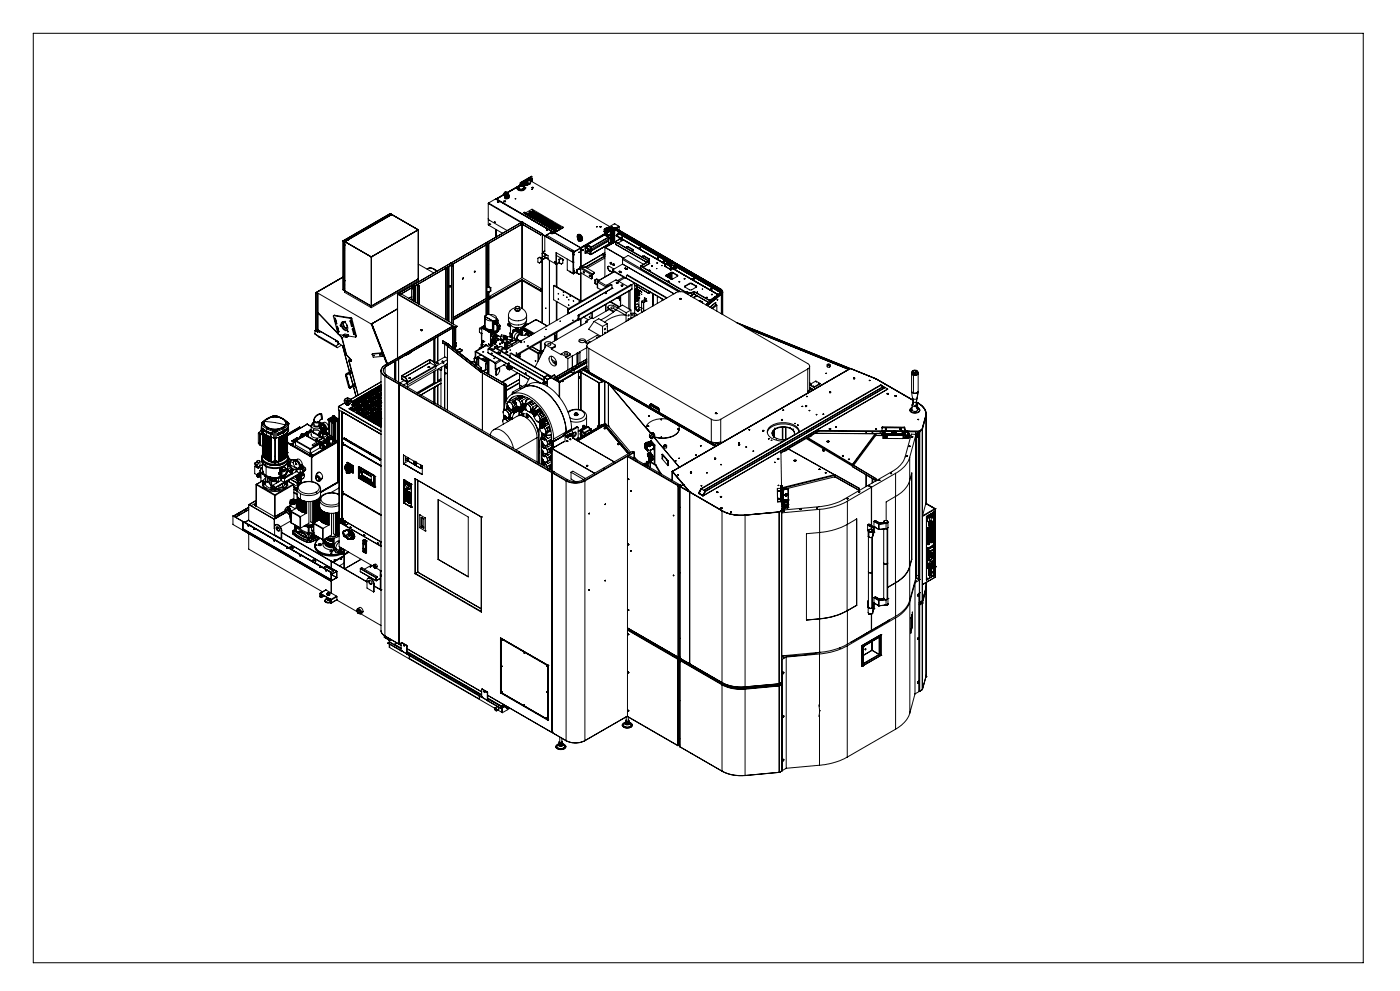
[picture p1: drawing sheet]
<svg xmlns="http://www.w3.org/2000/svg" width="420mm" height="297mm" viewBox="0 0 420 297" stroke-linecap="round" stroke-linejoin="round" font-family="sans-serif">
<g fill="none" stroke="#000" stroke-width=".3">
<path d="M10 10h399v278.5h-399zM148.7 59.7h.1M148.7 59.7l.2 .1M148.8 59.7h.1M148.8 59.6v.1M148.8 59.6l-.1 .1M148.8 59.6l.5 .4M148.8 59.7l25.4 14.6M148.8 59.7h-.1M148.9 59.8h-.5l-1.9 1.1M149 59.7h-.1M149 59.7l25.2 14.5"/>
<path d="M151.2 58.3l-2.3 1.4M151.2 58.3l-2.4 1.4M151.4 57.6a1 1 0 0 0 0 1.4M151.4 57.6a1.16 1.16 0 0 1 1 1.8M151.4 58.9a.59 .59 0 0 1-.3-.7 .59 .59 0 0 1 .7-.4 1 1 0 0 1 .4 1.6M151.4 59h.1M151.4 58.9v.1M151.4 59.2a.53 .53 0 0 0 .5 .4 .53 .53 0 0 0 .5-.2M151.4 58.9l.1 .2M151.4 59.2l.7 .2M151.5 59.1l-.1 .1M151.5 59h.1"/>
<path d="M151.5 57.6a1.1 1.1 0 0 1 1.1 .6 1.1 1.1 0 0 1-.1 1.1M151.5 58.9h-.1M151.5 58.9a.48 .48 0 0 1-.3-.6 .48 .48 0 0 1 .7-.3 .75 .75 0 0 1 .2 1.2M151.5 58.9h.1M151.5 59l.1 .1M151.5 58.9v.1M151.5 57.6a1.12 1.12 0 0 1 1.2 1.3l-.2 .4M151.5 57.6h-.1M151.6 59.1l.3 .2M151.6 58.9l-.1 .1M151.6 59.1h.1M151.6 59.1l.3 .1"/>
<path d="M151.6 58.9v.2M151.6 58.9l.1 .1M151.7 59l.3 .2M151.7 59l-.1 .1M151.7 58l-.1 .1M151.8 58.9a.44 .44 0 0 1-.4-.5 .44 .44 0 0 1 .4-.4l.5 .6-.1 .5M151.8 58.9l-.1 .1M151.8 58.9l.2 .2M151.8 58l-.2 .1 .2-.1M151.9 58.8l-.3-.4 .1-.4 .2 .8M151.9 58.8l.3 .2M151.9 58.8h.1"/>
<path d="M151.9 58.8l.4 .1M151.9 59.3h.1M151.9 59.2h.1M151.9 59.2v.1M151.9 58.8l.1 .1M152 59.2h-.1M152 58.8l.3 .1-.3-.1M152 59.2h.1M152 58.8l.2 .2M152 59.3l.1 .1M152 59.2l-.1 .1M152 58.9l.2 .1"/>
<path d="M152 59.1v.1M152 59.1h.2M152 58.9h.1M152.1 59.2l.1 .2M152.1 59.4l.2 .1M152.1 59.2l-.1 .1M152.1 59.3h.1M152.2 59h.1M152.2 59.4h.1M152.2 59.4l-.1 .1M152.4 59.4l-.1 .1M152.4 59.4h-.1"/>
<path d="M152.4 59.4h.1M152.5 59.3l-.1 .1M154.7 59.5h-.1M155.2 56.3a1.37 1.37 0 0 1 2.4 0M155.2 56.3a1.26 1.26 0 0 0 1.2 .9 1.26 1.26 0 0 0 1.2-.9M155.2 56.3a1.37 1.37 0 0 0 2.4 0M155.3 56l-3.1 1.7M155.3 56a1.3 1.3 0 0 1 2.1 .4 1.27 1.27 0 0 1-2.2-.3zM155.3 56.3a1.18 1.18 0 0 0 2 0M155.3 56.2v.1M155.4 56a1.43 1.43 0 0 1 1.8 0M155.4 56a1.08 1.08 0 0 1 1.9 .4 1.14 1.14 0 0 1-1.9-.3z"/>
<path d="M155.4 56a.63 .63 0 0 0 .2 .7 .63 .63 0 0 0 .7 .1l.8-.1M155.5 56.3l.4 .3M155.5 56.3a.91 .91 0 0 1 1.6 0M155.5 56.2a.91 .91 0 0 1 1.6 0M155.5 56.3h.1M155.7 55.7l.8-.5-4.3 2.5 3.2-1.8M155.9 55.6l.7-.4-.7 .5M156.1 55.2v.2M156.1 54.9v.5M156.1 54.9h.1M156.1 54.7v.2M156.1 54.7h.1"/>
<path d="M156.2 54.7l-.1 .2M156.3 55.1v.2M156.4 54.9l-.3 .1 .2 .1M156.4 55.1h-.1M156.4 54.9v.2M156.4 54.9l.7 .5M156.4 55.1l.7 .5M156.9 56.5l-1.1 .1M156.9 56.5a.5 .5 0 0 0 .1-.6 .5 .5 0 0 0-.6-.2 .5 .5 0 0 0-.8 .2 .5 .5 0 0 0 .2 .7M157 54.9a.34 .34 0 0 0 .3 .3 .34 .34 0 0 0 .4-.3M157.1 56.2l-.2 .3M157.1 56.2h.1"/>
<path d="M157.1 55.4h.1M157.1 55.6h.1M157.1 55.4v.2M157.2 55.4v.2M157.2 55.4h1M157.2 55.6h1M157.2 54.7l.2 .1zM157.3 56v.4l-.2 .3M157.3 56.2v.1M157.6 56.3h.1M157.7 54.5l.1 .3M157.7 55a.34 .34 0 0 0 .4 .2 .34 .34 0 0 0 .3-.2"/>
<path d="M157.8 54.3h.4l-.3 .2zM157.9 54.8a.23 .23 0 0 0 .2 .4 .23 .23 0 0 0 .2-.4M157.9 54.8v.3l.4-.1M157.9 54.3l.2 .1zM157.9 54.4h.1M158 54.7l.2 .1zM158 54.8h.1M158.2 55.4h.1M158.2 55.6h.1M158.2 55.4v.2M158.2 54.7v-.3l-.1 .2-.3-.2-.1 .2 .2 .1M158.3 55h.1"/>
<path d="M158.3 54.8v.2M158.4 54.5l-.1 .2M158.4 53.8l.2 .4 .4-.1v-.3M158.6 53.7l-2.4 1.2M158.6 53.7l-2.2 1.2M158.6 53.7h.1M159 53.9l.3 .2M159 54.9h.1M159 54.9l-.8 .5M159 55.1l-.8 .5M159 54.9v.2M159.3 54.3h.1"/>
<path d="M159.3 54.3l-.3 .8M159.3 54.3h.2M159.3 54.1v.2M159.3 54.3l23.6 13.6M159.3 54.1l-.3 .8M159.4 52.8l.1 .1M159.4 52.8l-3.3 1.9M159.4 54l.1 .1M159.5 52.9l.1 .7M159.5 52.9l-3.3 1.8M159.5 53.9l-.1 .1M159.5 56.8h.2"/>
<path d="M159.5 54.3h.1M159.5 53.9l-.1 .2M159.6 53.9l-.2 .1M159.6 53.9l-.1 .2M159.6 54.2l-.1 .1M159.6 56.2h.3zM159.6 56.2h.3M159.6 56.2l.3 .1zM159.6 54.2v.1M159.6 54.3l-.1 .1M159.7 56.3h.1M159.7 53.7l-.5-.3-.3 .4"/>
<path d="M159.7 56.2l.2 .1zM159.7 53.9l-.1-.2-.3 .2v.2l.2-.4 .2 .1-.2 .5M159.9 56.3h.1M102.9 72.2l.4 .2M102.9 72.2v14.7M103 72.1l-.1 .1M103.3 72.4v14.6M103.3 72.4h.1M103.3 75.1h.1M103.3 73.4h.1M103.3 73.3v.1M103.3 73.5h.1"/>
<path d="M103.3 73.4v.1M103.4 75l-.1 .1M103.4 73.4l-.1 .1M103.4 73.6h-.1M103.4 73.9l-.1 .1M103.4 74.5l-.1 .1M103.4 74.9l-.1 .1M103.4 73.2l-.1 .3M103.4 72.4v14.7M103.4 72.5l8 4.5M103.5 72.4h.1M104.3 71.9h.1"/>
<path d="M104.3 71.9l-.9 .6M104.4 71.9l-.9 .5M111.4 77h.1M111.4 77v14.7M117 64h.1M117 64.6h.1M117 64.4v.2M117.1 64l-14.1 8.1M117.1 64.6l-12.8 7.3M117.1 64h.1M117.1 64.4v.1M117.1 64l.3 .2"/>
<path d="M117.4 64.2h.1M117.4 64.2v.1M117.4 64.2l-14.1 8.2M117.4 64.2l-.1 .1M117.5 64.3h.1M117.5 64.3l-.4 .3M117.5 64.3l8 4.6M117.5 64.3l7.9 4.6M117.6 64.3l-.6 .3M125.4 68.9h.1M125.4 68.9l-14 8.1M125.5 68.9l-14.1 8.1"/>
<path d="M125.5 68.9v14.7M125.5 79.2l4.6 2.6M134.6 79.9l.1 16.4M134.6 79.9h.1M135.3 79.5h.1M135.3 78.9l-11.7 6.7M135.3 78.9l-11.6 6.7M135.3 78.9l.5 .3M135.3 78.9h.1M135.4 78.8l-.1 .1M135.4 78.8l.5 .4M135.4 78.8v.1"/>
<path d="M135.4 79.4h.1M135.5 79.4h.1M135.5 79.4l-.8 .5M135.5 79.4v17.4M135.5 79.4l.5 .3M135.9 79.1l-.1 .1M136 79.7v17.4M136 79.7h.1M145.9 73.4v.1M145.9 73.5l.4 .2M145.9 73.4h.1M145.9 73.4l-.1 16.1"/>
<path d="M145.9 73.4l.5 .3M145.9 72.7l-10.6 6.1M145.9 73.3h.1M145.9 72.7l-10.5 6.1M145.9 72.7l.6 .3M146 72.7h-.1M146 72.7h.1M146 73.3h.1M146 72.7l.5 .3M146.3 73.7v12.4M146.3 73.7h.1M146.4 73.7v12.4"/>
<path d="M146.4 79.1h.1M146.4 79.2v.2zM146.4 79.1l.2 .2-.2 .1M146.4 79.1v.1M146.5 61l.1 4.8 5.6 3.3M146.5 73l-10.6 6.1M146.5 65.6v1.8l4.3 2.5M146.5 73.1l-26.1 14.9M146.5 61l9.8 5.7M146.5 73v.1M146.5 60.9v.1M146.5 60.9l10 5.7"/>
<path d="M146.6 73h.1M146.7 73v12.9M146.7 73l-.8 .4M146.9 67.1l.1 .2M146.9 67.1l.1 .1zM147 67.2h.1M148.4 66.4v.2M148.4 66.6h.1M148.4 66.6v.1M148.4 66.4v.1M148.4 66.5v.2M148.4 66.7h.1"/>
<path d="M148.8 68.8v2.2M148.9 68.8v2.2M149.2 60.5h.2M149.3 60.6h.2M149.4 60.5l-.1 .1M149.4 60.5h.1M149.4 60.5l.1 .1M149.5 60.5l-.2 .1M149.5 60.6h.1M149.5 60.5v.1M156.6 66.6h.1M156.6 66.6l-10.6 6.1"/>
<path d="M156.6 66.6v16.6M156.6 67.2l-10.1 5.8M156.6 66.6l6.1 3.5M156.6 67.2l5.6 3.2M156.6 67.2l5.6 3.1M157.6 63.9v.1M157.6 63.9l2.1-1.2 9.2 5.4M157.6 64h.1M157.6 64l9.2 5.3M157.6 64l9.2 5.4-.3-.2M157.9 64.2l8.6 5M158.7 64.2l1.4-.8 .2 .1-1.3 .8z"/>
<path d="M159.1 64.4l1.3-.8 .3 .1-1.4 .9zM159.2 64v.2M159.2 64.4v.1M159.3 65.8h.1M159.7 63.7v.2M159.7 64.1v.2M159.7 64.5v.2M159.7 63.2v.1M159.7 63.2l.2 .2M159.7 63.2l-1.3 .8 .2 .1 1.4-.8M159.7 63.2l.3 .1M159.7 63.3l-1.3 .7"/>
<path d="M159.7 63.3l.2 .1M159.8 64.8l1.3-.8 .3 .1-1.4 .8zM159.8 63.4l-1.2 .7M159.9 63.3h.1M160.1 63.4l.2 .1M160.1 63.5l-1.3 .7M160.1 63.4v.1M160.1 63.5l.1 .1M160.1 63.4l.2 .2M160.1 65l1.4-.8 .2 .1-1.3 .9zM160.4 63.7l.2 .1M160.4 63.6v.1"/>
<path d="M160.4 63.7l-1.3 .7M160.5 65.2l1.4-.8 .2 .2-1.4 .8zM160.8 63.8l.2 .2-1.3 .7M160.8 63.8l-1.4 .8 .3 .1M160.8 63.9l-1.3 .8M160.8 63.8v.1M160.8 63.9l.1 .1M160.9 65.6l.2 .1zM160.9 65.7h.1M161 65.7h.1M161.1 64v.1M161.1 64.1l-1.3 .7"/>
<path d="M161.1 64.1l.2 .1M161.5 64.3l.2 .1M161.5 64.2l-1.3 .8M161.8 77.1l-.4 .3v1.2l.4 .2M161.8 77.1l.5 .4M161.8 77.1l.7 .3M161.9 64.5l.1 .1M161.9 64.4l-1.4 .9M161.9 66l1.4-.7 .2 .1-1.4 .8zM162 78.7l-.2 .1M162.2 70.3v.1M162.2 64.7l.2 .1"/>
<path d="M162.2 64.6v.1M162.2 64.7l.3 .1M162.2 64.6l-1.4 .8 .3 .2 1.4-.8M162.2 64.7l-1.3 .8M162.3 77.5v1l.2-.1-.7 .4M162.5 64.8h.1M162.5 77.4l.1 19.4M162.5 77.4l-.2 .1M162.6 64.7h.2zM162.6 64.9l.1 .1M162.6 64.7h.2M162.6 64.9l.2 .1"/>
<path d="M162.6 64.8l.2 .2M162.6 64.8l-1.4 .8 .2 .2M162.6 64.9l-1.3 .8M162.6 64.8v.1M162.7 70.1h.1M162.7 70.1v5.8M162.7 64.9h.1M162.7 70.1l-.5 .2M162.7 70.1l-.5 .3M162.7 65l-1.3 .8M162.7 75.9l-.1 1.8M162.7 75.9h.1"/>
<path d="M162.7 75.7l1.7 .9v1.2l2.4 1.4M162.7 70.1v7.6M162.7 77.9v19M162.7 70.2l.8 .5M162.7 70.4l.7 .4M162.8 65l-1.4 .8M162.9 65.1l.2 .1M162.9 75.8h-.2M162.9 65v.1M162.9 65l.3 .2M162.9 65l-1.4 .8 .3 .2 1.4-.8M162.9 65.1l-1.3 .8"/>
<path d="M162.9 75.8l-.2 .1M163.1 76.8l1.3 .7M163.1 76.8l1.3 .8M163.3 65.3l.1 .1M163.3 65.2v.1M163.3 66.8l1.4-.7 .2 .1-1.4 .8zM163.3 65.3l-1.3 .8M163.4 75.4l-.1 .1M163.4 70.8v4.5l-.2 .2-.5-.3M163.4 70.8l8.5 4.9M163.5 76.2h.2M163.5 76.3h.1"/>
<path d="M163.5 76.1v.2M163.5 70.7l-.1 .1M163.5 70.7h.1M163.5 70.7l8.5 4.9M163.6 65.5l.2 .1M163.7 76.2l-.2 .2M163.7 65.4v.1M163.7 65.5l.2 .1M163.7 65.4l.2 .2M163.7 67.1l1.4-.9 .2 .2-1.4 .8zM163.7 65.4l-1.5 .8 .3 .2 1.4-.8M163.7 65.5l-1.4 .8"/>
<path d="M163.7 65.5l.1 .1M163.7 67.3h.2zM163.7 76.2l-.1 .2-.1-.1M163.7 77.1l-1.1 .7 .1 .1M163.7 67.3h.2M163.9 76.4l-.4 .1M163.9 77.3l-1.2 .6M163.9 70.4l8 4.6M164 69.1h.2M164 65.7l.1 .1M164 65.6l.2 .2M164 65.7l.2 .1"/>
<path d="M164 65.6l-1.4 .9 .2 .1 1.4-.8M164 65.7l-1.3 .8M164 65.6v.1M164.1 68.9l-.2 .2M164.1 69h-.2M164.1 68.9l.1 .1M164.1 68.9v.1M164.1 69h.1M164.2 69l-.3 .1M164.2 69v.1M164.3 65.9l.2 .1M164.4 65.9h.1"/>
<path d="M164.4 65.9l.2 .1M164.4 67.5l1.4-.8 .2 .1-1.4 .8zM164.4 65.9l-1.5 .8 .3 .1 1.4-.8M164.4 65.9l-1.4 .8M164.4 65.9l.1 .1M164.7 66.1l.2 .1M164.7 66.1l-1.3 .8M164.7 66.1h.1M164.7 67.7l1.4-.8 .2 .1-1.3 .8zM164.8 78v19.3M165 66.3l.3 .1M165.1 67.9l1.4-.8 .2 .1-1.4 .8z"/>
<path d="M165.3 66.4h.1M165.3 69.2v.4M165.3 69.6l-1.8 1.1M165.3 69.6v.1M165.3 69.7l-1.3 .7M165.4 66.6h.1l-1.3 .8M165.4 66.5h.1M165.4 66.5l.2 .1M165.4 66.5l-1.4 .8 .3 .1 1.3-.8M165.4 66.5l-1.3 .8M165.5 66.5h.1M165.5 69.4l-.2 .3"/>
<path d="M165.5 69.4l.7 .4-.4 .3-.7-.3M165.6 66.6h.1M165.7 66.7l.2 .1M165.8 66.7l-1.4 .8M165.8 66.7h.1M166.1 66.9v.1M166.1 67l-1.3 .7M166.1 67h.2M166.2 68.5l1.3-.8 .2 .1-1.3 .8zM166.3 78.4l.2 .1zM166.4 78.3l.1 .2M166.5 78.5h.1"/>
<path d="M166.4 67.2l.2 .1M166.5 67.1l-1.4 .8M166.5 67.1h.1M166.5 67.1l.2 .1M166.5 69.2l.3 .1M166.5 70h.1M166.6 69.9l-.1 .1M166.8 67.4h.2M166.8 79.1h.1M166.8 67.3l.2 .1M166.8 67.3l-1.3 .8 .2 .1 1.3-.8M166.8 67.3h.1"/>
<path d="M166.8 67.3l-1.3 .8M166.9 79.1h.1M166.9 75.7v10.2M166.9 79.2h-.1M166.9 76.5l2.2 1.3M167.1 79.1v6.9M167.2 67.5l.2 .1-1.4 .8-.2-.1M167.2 67.5l-1.4 .8M167.2 67.6l-1.4 .7M167.2 67.5v.1M167.2 67.5l.2 .1h-.3M167.5 68.5h.2z"/>
<path d="M167.5 68.5h.1M167.5 67.8l.2 .1M167.5 67.7l-1.3 .8M167.7 78.7l-.8 .4M167.7 77.7l.2 .1M167.7 78.7l.2 .1M167.7 77.7v1M167.7 78.7l.7 .4M167.9 77.8v1M167.9 68l.1 .1M167.9 78.8l.5 .3M167.9 67.9l-1.4 .8 .2 .1 1.4-.8"/>
<path d="M167.9 67.9l.2 .1M167.9 67.9v.1M167.9 68l-1.4 .7M167.9 68h.2M168.4 77.5l-.2-.1-.5 .3M168.4 77.5l.4 .2v1.2l-.4 .2M168.4 77.5l-.5 .3M168.8 78l.3-.2zM168.9 68.1l-2 1.3-.1-.1M168.9 68.1h.1M168.9 68.1l-2 1.3M170.2 77.6v3.4l1.8 1"/>
<path d="M171.7 75.2h.1M171.7 75.2h.2zM171.7 75.2h.2M171.8 75.1h.1M171.9 78.6l-5.1-2.9v3.5M171.9 75.2l.4 .1-.3 .3M171.9 75l-.2 .2h.2M171.9 78.6h.1M171.9 75.1l-.2 .1M171.9 75v.1M171.9 75.7h.1M172 75.6l-.1 .1"/>
<path d="M172 75.6h.1M172 76.2h.1M172 75.8h.1M172 75.6v6.5M172 78.6h-.1M172 76.3h.1M172 76.2v.1M172 75.6v.1M172 75.7h.1M172 76.4h.1M172 75.7l.1 6.3M172.1 76.2l-.1 .1"/>
<path d="M173.4 70.3a.96 .96 0 0 0 .1 1.4M173.4 70.3a1.16 1.16 0 0 1 1 1.8M173.5 71.6a.59 .59 0 0 1-.4-.7 .59 .59 0 0 1 .7-.4 .96 .96 0 0 1 .4 1.6M173.5 71.7h.1M173.5 71.6v.1M173.5 71.9a.53 .53 0 0 0 .4 .4 .53 .53 0 0 0 .5-.2M173.5 71.9l.6 .2M173.5 70.3a1.1 1.1 0 0 1 1.1 .6 1.1 1.1 0 0 1-.1 1.1M173.5 71.7v.2M173.5 71.6a.48 .48 0 0 1-.3-.6 .48 .48 0 0 1 .6-.3 .76 .76 0 0 1 .3 1.2M173.5 71.6h.1M173.5 71.7l.1 .1"/>
<path d="M173.5 70.3a1.15 1.15 0 0 1 1 1.7M173.5 70.3h-.1M173.6 71.8l.3 .2M173.6 71.8h.1M173.6 71.8l.3 .1M173.6 71.6v.2M173.6 71.6l.1 .1M173.7 71.7l.3 .2M173.7 71.7l-.1 .1M173.8 75.6h.1M173.7 75.5v.2M173.8 71.6a.44 .44 0 0 1-.4-.5 .44 .44 0 0 1 .4-.4l.2 .2a.49 .49 0 0 1 .3 .4 .49 .49 0 0 1-.3 .5"/>
<path d="M173.8 71.6l-.1 .1M173.8 71.6l.2 .2M173.9 71.5l-.3-.4 .1-.4 .2 .8M173.9 71.5l.3 .2M173.9 71.5h.1M173.9 71.9v.1M173.9 71.5l.4 .1M173.9 72h.1M173.9 71.9h.1M174 71.9h.1M174 71.5h.1M174 71.5l.1 .1"/>
<path d="M174 72l.1 .1M174 71.9h-.1M174 71.8v.1M174 71.9l-.1 .1M174 71.5l.3 .1zM174 71.5l.2 .2M174.1 71.6l.1 .1M174.1 72.1h.1M174.1 72h.1M174.1 71.6h.1M174.1 71.9l.1 .2M174.1 72.1l.2 .1"/>
<path d="M174.1 71.9l-.1 .1M174.2 74.2h.1M174.1 74.3h.1M174.2 72.1h.1M174.2 74.2v.1M174.2 71.7h.1M174.2 72.1h-.1M174.2 72.1l-.1 .1M174.2 74.3h.1M174.2 74.3l-2.2 1.3M174.2 79.8h.1M174.2 74.3l.1 .1"/>
<path d="M174.2 74.4l-2.2 1.3M174.2 74.4v5.5M174.3 72.1h.1M174.3 74.9h-.1M174.3 74.4v5.5M174.3 75.1h-.1M174.4 72.1h.1M174.5 72l-.1 .1M174.8 74.9l.2 .1-.2 .1zM174.9 74.8l-.1 .3M175.6 75.1l.1 .8M175.6 75.9h.1"/>
<path d="M175.6 74l.1 1.9M175.6 74h.1M175.7 73.9v.1M175.7 73.9l-.1 .1M176.1 73.6h.1M176.1 75.3h.1M176.1 74v.1M176.1 74.2l-.1 .2M176.1 75.5l-.1 .1M176.1 75.7l1.1 .6M176.1 73.6l-.5 .2v.9M176.1 74l-.1-.1a.25 .25 0 0 0-.3 .3 .25 .25 0 0 0 .3 .2"/>
<path d="M176.1 75.3l-.1-.1a.25 .25 0 0 0-.3 .2 .25 .25 0 0 0 .3 .3M176.1 73.6l1.1 .6M176.1 73.5v.2M176.2 74.4l1 .3M176.2 73.5l-.1 .1M176.2 75.6l-.5 .3M176.2 74.9l.9 .8M176.2 73.5l1 .6M176.2 73.7l-.5 .2M176.2 74.9l1 .8M176.9 73.7h.1M177.1 75.7l.1 .1"/>
<path d="M177.2 75.7h-.1M177.2 76.3h.1M177.2 75.8h.1M177.2 74.2h.1M177.2 74.1l.1 .1M177.2 74.1v.1M177.2 74.2v2.1M177.3 74.6l-.1 .1M177.3 74.2v.4M177.3 74.2h-.1M178.9 67.9h.3zM179 68h.1"/>
<path d="M180.3 67.9l-.3 .1M180.3 67.9l-.2 .1M180.8 76.1l-6.7 3.9h1.5M181.2 76.2l.2 .1M181.3 69.3h.1M181.3 69.5h.1M181.3 68.7v.8M181.3 68.7h.1M181.3 69.3l.6 .4M181.3 69.5l.6 .3M181.3 76.3h.1M181.3 76.7l-5.7 3.3"/>
<path d="M181.4 76.1h-.3l.2 .2M181.4 76.1h.1M181.4 76.1v.2M181.5 68.7l.2 .2M181.5 74.2v8.8M181.5 75.7l-.7 .4v.3l.7 .4-5.8 3.3M181.5 76.6l-.7-.4-6.6 3.8M181.5 77.3l-5.4 3.1M181.5 74.2l5.5 3.2M181.5 69.1a.34 .34 0 0 0 .4 .3 .34 .34 0 0 0 .3-.3M181.5 70.4l-5.3 3.1M181.5 70.4l1.1 .6"/>
<path d="M181.5 74.1l5.6 3.2M181.5 74.1h.2M181.5 70.4h.1M181.6 70.4l.5-.3v.5M181.6 68.5l-.1 .2 .2 .2M181.6 68.5l.2 .3 .2-.3v.3M181.6 74.1l-.1 .1M181.6 68.5l-.3 .2M181.7 68.9a.23 .23 0 0 0 .2 .4 .23 .23 0 0 0 .2-.4M181.7 68.9l.1 .3 .3-.1v-.2M181.7 68.4l.3 .1-.3 .1zM181.7 68.5h.2z"/>
<path d="M181.8 68.5h.1M181.8 68.9h.2zM181.8 69.8l-7.6 4.4M181.9 70.8h.1M181.9 70.6h.2M181.9 69.7h.1M181.9 69.7v.1M182 69.8l-7.8 4.5M182 69.7l-.1 .1M182 70.7l.2 .1M182.1 70.2h.1M182.1 70.2v.1"/>
<path d="M182.1 70.6h.1M182.1 70.3l-.4 .2M182.2 68.8l-.1 .1M182.2 68.7v.1M182.4 68.5a.23 .23 0 0 0 .1 .4 .23 .23 0 0 0 .2-.4M182.4 68.5l.1 .3h.2v-.3l.5 .3M182.4 68.3v.1M182.4 68.3l.2 .1M182.4 68.4h.1M182.5 68.2l-.6 .2M182.5 68.6h.1M182.5 79.8a.98 .98 0 0 0 .4 1.3"/>
<path d="M182.6 68.3h.1M182.6 72.6l.1 .1M182.6 71v.1M182.6 71h.1M182.6 73.2l-5.4 3.1M182.6 71.6v1.6M182.6 71l-5.4 3.1M182.6 72l-5.4 3.1-1-.6M182.6 72.2l-5.4 3.1-1-.5M182.6 71.1v.5l-5.3 3M182.6 71.6h.1M182.6 71.1l-5.3 3.1"/>
<path d="M182.6 71l.1 .1M182.7 73.1l-.1 .1M182.7 72.7v.4M182.7 72.7h-.1M182.7 71.1l-.1 .5M182.7 70.5h.1M182.7 71.1h.1M182.7 70.3v.1M182.8 70.2l-.1 .2M182.8 70.2h.1M182.8 73l-.1 .3M182.9 68.7a.35 .35 0 0 1-.3 .3 .35 .35 0 0 1-.4-.2"/>
<path d="M182.9 68.6l.3 .3M183.1 78.7l.2 .4M183.1 78.7h.1M183.1 68.5l.2 .1zM183.1 68.6h.1M183.1 78.8l.2 .2zM183.1 78.7h.2M183.2 78.8l.1 .2M183.2 69.2h.1M183.2 78.8h.1M183.2 78.7l.1 .2M183.2 69.1v.1"/>
<path d="M183.2 69.1h.1M183.2 68.8h.2M183.2 68.9h.2M183.2 69.2l-8.9 5.2M183.2 68.8v.1M183.2 69.1v4.1M183.3 68.1l.5 .1-.4 .1zM183.3 68.2l.1 .3 .4-.1v-.2M183.3 68.2v.2M183.3 69.2v4M183.3 78.7l.1 .2M183.3 68.3l-.1 .1"/>
<path d="M183.3 69.1l.2 .1-.2 .2 .2-.2M183.3 78.6l-.2 .1M183.3 78.6v.1M183.3 78.6l.2 .2M183.3 78.6l-.1 .1M183.4 68.8v.1M183.4 78.9l-.1 .2M183.5 68.2h.1M183.5 78.8l-.2 .3M183.5 78.8l-.1 .1M183.5 69.2v3.9M183.6 69.2h.1"/>
<path d="M183.6 69.2h-.1M183.6 69.2v3.8M183.8 68.2v.1M183.9 79.2l.2 .3M183.9 79.2h.1M183.9 68.8l-.4 .2M183.9 79.3l.2 .2zM183.9 68.7l.4 .2M183.9 68.8l.6 .2M183.9 68.8v4M183.9 68.8l-9.7 5.5M183.9 79.3l.2 .2"/>
<path d="M183.9 79.2h.2M183.9 68.5v.1M183.9 79.3h.1M183.9 69l-.3 .2M183.9 68.5l-.5 .4M183.9 68.5l-1.9 1.2M183.9 68.5h.1M184 79.1l-.1 .1M184 69l.3 .2M184 68.4l.1 .1M184 79.2l.1 .2M184 68.5l16.5 9.5"/>
<path d="M184.1 68.5h.1M184.1 79.2l.1 .1M184.1 69v3.7M184.1 79.1v.1M184.1 79.1l.2 .2M184.1 79.1h-.1M184.1 79.1l-.1 .1M184.1 79.4v.1M184.2 79.3v.2M184.3 79.3l-.2 .2M184.3 68.9h.2M184.3 79.3h-.1"/>
<path d="M184.3 68.9v.3M184.3 79.3l-.2 .1M184.4 68.3h.1M184.4 68.2v.1M184.4 68.2l-1 .6M184.4 69.2v3.4M184.4 68.3l-.4 .2M184.4 68.3l16.5 9.6M184.4 68.3l-.3 .2M184.4 68.3l-.5 .3-.1 .4h-.4l.2 .2M184.4 68.3l16.5 9.5M184.5 68.3h-.1"/>
<path d="M184.5 68.3h.1M184.5 68.9v.1M184.5 68.2l-.6 .3M184.5 68.3l16.5 9.5M184.5 68.2v.1M184.6 68.9l15.4 8.7-.2 .4M184.6 68.9l-.1 .1M184.6 68.9h-.1M184.6 68.9h.1M184.6 68.9l15.3 8.8M184.7 69v.1M184.7 69.1l-.4 .1"/>
<path d="M184.7 73.2l9.3 5.4M184.7 73.2l9.4 5.4M184.9 70.6l14 8.1M184.9 70.6l14 8.2M185 70.6h-.1M185 70.6h.1M185 72.7l-.3 .1v.4M185 72.7l9.6 5.6M185.1 72.7h-.3M185.1 72.7h-.1M185.1 72.7l9.6 5.5M185.3 70h.1"/>
<path d="M185.3 70l-.3 .6M185.3 69.9l-.2 .7 .7-.5M185.6 67.8l-1.3-.7-1.9 1.2M185.6 67.8l.1 .2M185.6 67.8l-1 .6M185.7 68v1M185.7 68l-.8 .5M185.8 71.6v.1M185.8 71.6h.1M185.8 71.6l.9 .5M185.8 70.1l13.5 7.8M185.8 69.6l.1 .1"/>
<path d="M185.8 69.7h.1M185.8 70.1h.1M185.8 69.7v.4M185.8 71.7h.1M185.8 71.7l-4.2 2.5M185.8 70.1l-.8 .5M185.8 69.7l-.5 .3M185.8 71.7l.8 .4M185.9 70.1l13.5 7.8M185.9 69.7l13.8 8M185.9 69.7h.1M185.9 69.7l-.6 .3"/>
<path d="M185.9 69.7h-.1M186.4 71.1l.3 .1zM186.4 71.2h.1M186.5 71.2h.1M186.5 71.2h.2M186.7 71.2v-.2l-.3 .2 .2 .1M186.7 71.2l-.1 .1M186.8 79.1v.1M186.8 79.2l-3 1.7v.3l4.1 2.3M186.8 77.7v1.4M186.8 79.2l15.4 8.8M186.8 77.7l16.8 9.8"/>
<path d="M187 77.4l-.2 .3M187 77.4l1.5-.9 4.5 2.7M187 71.9l-1.6 .9M187 77.4l5.2 3.1M188 74h.5M188 74.1h.5M188 74l-.3 .2M188 74v.1M188 74.1l-.2 .1M188.5 74l1.4 .8M188.5 74.1l1.4 .8M188.5 74v.1"/>
<path d="M189.9 74.8l.1 .2-.3 .3M189.9 74.9l.1 .1M189.9 74.8v.1M191.7 74.3l.4-.1zM191.8 74.3h.1M191.8 74.3h.2M192.2 79.7l.1 .1M192.2 79.7v.8M192.3 79.8h.1M192.3 79.8h-.1l14.3 8.3M192.3 79.8l14.3 8.2M192.8 76.8h.5"/>
<path d="M192.8 76.9h.5M192.8 76.8l-.3 .1M192.8 76.8v.1M192.8 76.9l-.2 .1M193.3 76.8v.1M193.3 76.8l1.4 .8M193.3 76.9l1.4 .8M194.6 78.3h.1M194.6 78.3l-2.3 1.5M194.6 78.3l-2.4 1.4M194.7 79h.1M194.7 78.8l.2 .1z"/>
<path d="M194.7 78.2v.8M194.7 78.2l-.1 .1M194.7 77.6l.1 .2-.3 .3M194.7 77.7l.1 .1M194.7 77.6v.1M194.9 78.9l-.2 .1M194.9 78.9l-2 1.2 1.8-1.1M195.4 79.7h.4zM195.5 79.8h.2M197.1 78.9h.1M197.2 77.4h.2M197.2 77.3l.2 .1"/>
<path d="M197.2 77.3v.1M197.3 77.3l.1 .1M197.3 77.3h-.1M197.4 77.4h-.1M198.5 79.6h.1zM198.9 78.8l.7 .4M198.9 78.7v.1M199 78.7l.6 .3M199.2 78l-.3 .6M199.2 78h.1M199.3 78h.1M199.3 78l-.4 .6"/>
<path d="M199.4 78l-.4 .6 .8-.5M199.4 79.8h.1M199.4 79.8l.2 .1M199.4 79.1h.1M199.4 79.1v.7M199.4 79.1l.2 .1M199.4 79.8h.2M199.6 79.8l1.5 .9M199.6 79.2h.1M199.6 79.8h.1M199.6 79l1.5 .9M199.6 79v.8"/>
<path d="M199.6 79l1.6 .8M199.7 77.7h.1M199.7 78.3l.6 .3M199.7 78.2l.7 .4M199.7 78.2h.1M199.8 77.7h.1M199.8 78.1v.1M199.8 78.2l-.9 .4M199.8 77.7l-.6 .3M199.8 77.7l-.5 .3M199.8 78.2l-.9 .6M199.8 78.2l-.9 .5"/>
<path d="M199.8 77.7h-.1M199.8 77.7v.5M199.8 77.7l-.4 .3M199.8 78.1l-.9 .6M199.8 78.2h.1M199.8 78.1h.1M199.8 77.9l.4 .2M199.8 78l.6 .2M200 78l.2 .4M200.2 78.1h.2M200.2 78.1v.3M200.3 78.8h.1"/>
<path d="M200.3 78.6l.1 .8M200.3 78.8v.5M200.3 78.8l-.5 .2M200.3 78.6l-.7 .4M200.4 78.1v.1M200.5 78l.1 1.4M200.5 78.1l-.1 .1M200.5 78.3l-.3 .1M200.6 78.1h.1M200.6 78.1l.4 .2M200.6 79.4h.1M200.6 78v.1"/>
<path d="M200.6 79.5h.1M200.6 78l.1 .1M200.7 78.1h.1M200.7 78.1l.4 .2M200.7 78.1l.3 .2M200.7 79.4l.1 .2M200.7 79.4h.1M200.7 79.4l.1 .1M200.7 79.4l-.1 .1M200.8 79.6h.1M200.8 79.5v.1M200.9 77.9h.1"/>
<path d="M200.9 77.9l-.4 .1M200.9 77.8v.1M200.9 77.8h.1M200.9 77.8v.4M200.9 77.9l-.3 .2M200.9 77.8l-.5 .3M200.9 77.8l-.3 .2M200.9 77.8l.1 .1M201 77.7v.2M201 78.3h.2M201 77.9v1.8M201 77.9l-.3 .2"/>
<path d="M201 77.7l-.1 .1M201 77.8v.5M201 78.3h.1M201.1 78.3h.1M201.1 78.3l-.2 .1v1.3M201.1 79.9l.8 .5M201.1 79.9v.8M201.2 78.4l14.6 8.5M201.2 78.4l14.6 8.4M201.2 78.3v.1M201.2 78.5v1.3M201.2 79.8h.1"/>
<path d="M201.2 79.8l-.1 .1M201.5 78.2h.1M201.5 78.2l-.4 .1M201.5 78.7v1M201.5 78.2l14.7 8.4M201.5 78.2l-.3 .2M201.8 79.5l.6 .3M201.8 79.5l-.7 .4M201.8 79.5l.5 .3M202.2 79.9h.1M202.2 79.9l-.3 .5M202.2 79.9l-.2 .5"/>
<path d="M202.8 79.5h.1M202.8 79.5l-.6 .4M202.8 79.5l13.2 7.6v.5M202.9 80h.1M202.8 79.9h.1M202.8 79.5v.4M202.9 79.9v.1M202.9 79.9l13.2 7.7M202.9 80l13.1 7.6M202.9 80l-.9 .5M202.9 79.5h-.1M94.5 99.1h.1"/>
<path d="M94.5 99.1v1M94.5 99.1l.3 .1M94.8 87.7l.6 .3M94.8 99.2h.1M94.8 98.9l-.3 .2M94.8 87.7v11.5M94.8 99.2l.6 .4M94.9 87.7h.1M94.9 87.7l.5 .3M95 87.8l16.4 9.3M95.4 93.8l6 6.2M95.4 93.6l6 6.3"/>
<path d="M95.4 88v11.6M95.4 99.5h-.1M95.5 99l-.1 .1M95.5 99l5.9 3.4M95.6 99h-.2M95.6 99h-.1M95.6 99l5.9 3.3M95.8 99.4l.2 .1M95.8 99.3l.2 .3M95.8 99.3v.1M100.1 94.6l1.3 5.4M100.1 94.6l5 .8"/>
<path d="M100.3 94.5l-.3 .1M100.3 94.5l5 .8M100.3 94.5h.1M100.4 95.5v-.2l.2 .2 .4 1.6-.2-.2M100.4 95.5l.4 1.4M100.5 95.4l-.1 .1M100.6 95.5l.4 1.3M101 96.8v.1M101 96.8l-.2 .1M101 97.9l.1-.1 .2 .2 .4 1.4M101 97.9l.4 1.5M101.2 97.8l-.2 .1"/>
<path d="M101.2 97.9l.4 1.3M101.4 99.4l.1 .2 .2-.2M101.6 99.2l.1 .1M101.6 99.2l-.2 .2M102.2 97.7v.1M102.5 96.6a1.61 1.61 0 0 1 1.7 2.2 1.27 1.27 0 0 1-1.8-1.2zM102.8 96.4l.3 1.1M102.9 86.8h.1M102.9 86.8l.4 .2M102.9 83l-8 4.7M102.9 83l-8.1 4.7M103 97.5l-.3-1a1.86 1.86 0 0 0 1.2 2.5"/>
<path d="M103.1 97.5l.5 .7 .4 .1M103.1 97.5h-.1M103.3 84.2h.1M103.3 84v.2M103.3 87h.1M103.3 84.1h.1M103.3 85.7v.1M103.3 84.1v.1M103.3 85.7h.1M103.4 84.1h-.1M103.4 84.1l-.1 .1M103.4 87.1v.5l8 4.6"/>
<path d="M103.4 87.1h.1M103.4 84.2h-.1M103.4 84.6l-.1 .1M103.4 85.2l-.1 .1M103.4 85.6l-.1 .1M103.4 86.9l-.1 .1M103.4 87h-.1M103.4 96.6l-.5 .3M103.4 83.9l-.1 .2M103.4 86.5l-.1 .1M103.4 87.1l8 4.6M103.5 96.3l.1 .3z"/>
<path d="M103.7 96.6h-.1M103.9 99l-.2 .1M104 97.2l.1 .7a.5 .5 0 0 1-.5 .5 .5 .5 0 0 1-.4-.6l-.2-.3M104.2 98.9l-.3 .1M104.4 99.4h.1M105 96.2l.2-.1 .1 .2 .4 1.5-.1 .1-.2-.2M105 96.2l.4 1.5M105.1 95.4l.2 .2M105.2 96.1l-.2 .1M105.3 96.2l.4 1.3M105.3 95.6l1.4 5.3M105.3 95.3l.3 .2"/>
<path d="M105.3 95.3l-.2 .1M105.6 95.5l-.3 .1M105.6 95.5l1.3 5.2M105.7 97.5v.1M105.7 97.5l-.3 .2M105.7 98.7l.1-.2 .2 .2 .4 1.6-.3-.2M105.7 98.7l.4 1.4M105.9 98.5l-.2 .2M105.9 98.6l.4 1.4M106.3 100v.1M106.3 100l-.2 .1M111.4 91.7v.5"/>
<path d="M111.4 97.1l4.6 12M111.5 97.1l4.6 12M111.5 97.1h-.1M111.6 97l4.6 12M112.4 96.5l-.9 .6M119.2 88.2v19.1M119.2 92.6l-7.6 4.4M119.2 92.6l-7.7 4.5M119.3 88.1v.1M119.3 88.1h.1M119.3 88.2l16.5 9.6M119.3 88v.1"/>
<path d="M119.3 88.1l17.4 10M119.3 88h1.1M120.4 88.1l16.8 9.7M120.4 88v.1M123.5 86.3v2.7M123.5 86.3l.5 .3M123.5 89.7h.1M123.5 89l-.8 .4M123.5 89.7l.5 .3-.2 .1M123.5 89v.7M123.5 89.7l-.1 .1M123.5 89.7l-.2 .1"/>
<path d="M123.6 85.6h.1M123.6 85.6l-4.3 2.4M123.6 86.3h.1M123.6 85.6l.5 .3-3.7 2.2M123.6 86.3h-.1M123.6 86.2h.1M123.7 85.6h-.1M123.7 85.6l.5 .3M123.7 85.6h.1M124 86.6v3.6M124 90.1h-.1M124 86.6h.1"/>
<path d="M124.2 85.9h.1M124.4 85.9l-.8 .4M124.4 85.9l-.9 .4 .5 .3M124.4 85.9v4.5M124.5 85.7v4.8M124.5 85.7v.1M125.2 85.3h.1M125.2 85.3v.1M125.2 85.4h.1M125.2 85.4l-.7 .3M125.2 85.4v5.5M125.2 85.4l.5 .3"/>
<path d="M125.3 85.3l-.1 .1M125.5 83.6l-14.1 8.1M125.5 83.6h.1M125.5 83.6v.5l-14.1 8.1M125.7 85.6v.1M125.7 85.6v5.6M126.4 98.8l.2 .3-.2-.2M126.4 98.8h.1M126.4 98.9h.1M126.4 98.8v.1M126.4 98.9l.2 .2M126.5 98.8h-.1"/>
<path d="M126.5 98.8l-.1 .1M128.4 80.5a2.17 2.17 0 0 1 2.6 .8l-.7-.6M128.4 80.5l1.1-.1 1.5 .9M128.4 80.5l-.3 .1M133.8 80.4h.1M133.8 80.4v15.4M133.8 80.4l.4 .3M133.8 80.4l.5 .3M134.2 80.7v15.4M134.3 80.7h-.1M134.3 80.7v15.4M134.4 80l-.6 .4"/>
<path d="M134.4 80h.1M134.5 80l-.7 .4M134.5 80v16.2M134.9 85.7l.1 .3M134.9 85.7l.1 .1M135 85.8v.2M135.1 85.6l.2 .2-.3 .2M135.1 85.7l-.1 .1M135.1 85.6l-.2 .1M135.8 97.8l-20.3 11.7M135.8 98.3v5.9M135.8 97.8h.1"/>
<path d="M135.8 97.8l.5 .2M136 95.1l9.9-5.6zM136.3 98h.1M136.3 98l-20.3 11.7M136.3 98v6.6M136.3 98l-.1 .1M136.3 98l.3 .2M136.6 98.2v6.6M136.7 98.1l-.1 .1M136.7 98.1h.1M136.7 98.1v6.7l.4 .2M136.7 98.1v4.1"/>
<path d="M137.2 97.8h.1M137.2 97.8l-.5 .3M138.9 83.3l.1 .2-.2 .1zM138.9 83.3l.1 .1M139 83.4l-.2 .2M139 83.4h.1M142.5 81.2v.1M142.5 81.4l-.2 .2M142.5 81.3v.1M142.5 81.3h.1M142.5 81.4h.1M142.5 81.3l-.2 .3 .2-.2"/>
<path d="M143.8 98.4l.7 .4M143.8 98.4v1.2l.7 .4M144.4 99.9h.1M144.4 99.9l.1 .3M144.4 99.9l.1 1.9M144.5 98.2l.5 .3M144.5 98.2v6M144.6 98l-.1 .2M144.6 98l.5 .3M144.6 98l.3-.1-1.1 .5M144.9 97.8v.2M145 98.5h.1"/>
<path d="M145 98.5l1.7 1M145.1 98.5h.1M145.1 98.5h-.1M145.1 98.5l1.6 .9M145.1 98.4v.1M145.1 98.3l-.1 .2M145.1 98.3h.1M145.1 98.4h.1M145.1 98.1v.3M145.1 98.1l1.7 1M145.1 97.8v.1M145.1 97.8h.1"/>
<path d="M145.1 97.8l.2 .1M145.3 97.9h.1M145.3 97.7l.3 .1M145.3 97.7h.1M145.4 94.8l2.6 1.5M145.4 94.8l1.1-.7 2.7 1.5M145.4 94.8l-.1 2.9M145.5 97.8v.1M145.6 97.8a1.49 1.49 0 0 0 1.6 1M145.6 97.8l-.5 .3M145.6 95.2v2.6M145.7 95l2 1.1a1.44 1.44 0 0 1-2-1.1z"/>
<path d="M145.8 90.1v4.4M145.8 90.3l-9.8 5.7M145.9 89.5l.4 .2-10.3 6M146.3 87.5v6.7M146.4 87.5v6.7M146.5 86l-.4 .2v1.2l.4 .2M146.5 86l.6 .3M146.7 99.5l.4 .2M146.7 87.5v6.7M146.7 85.9l-.2 .1M146.7 85.9l.5 .3M146.7 87.5l-.2 .1"/>
<path d="M146.8 99.1v.2M146.8 99.3l-.1 .2M146.8 99.3l.4 .3M146.9 94.3a1.42 1.42 0 0 1 2 1.2M146.9 88.8v.9M146.9 88.8l.5 .3M147 99.1v.1M147 99.2l-.2 .1M147.1 86.3v1M147.1 87.3l-.6 .3M147.1 99.7v4.2M147.2 99.7h.1"/>
<path d="M147.2 99.7h-.1M147.2 98.8v.2M147.2 99.9h.1M147.2 98.8l-.4 .3M147.2 99.6l-.1 .1M147.2 86.2v1M147.2 99.6v4.3M147.2 99v.1M147.2 99l.2 .1M147.2 86.2l-.1 .1M147.2 87.2l-.1 .1M147.2 87.2l-.5 .3"/>
<path d="M147.3 99.7v.2M147.4 99.1h.1M147.4 89.1v.1M147.4 89.2l-.5-.3v.8M147.4 99.1h-.2M147.5 99.2l.1 .2-.4 .2M147.6 99.3l-.4 .3M147.7 96.1v3M147.7 99.1l-.2 .1M147.7 99.1l.3 .1M148 96.3v2.9M148 96.3h.2"/>
<path d="M148 99.2h.1M148 99.5h.1M148 99.2v.3M148 99.2l-.7 .5M148 99.5l-.7 .4M148.2 96.3l-.1 3.2M148.2 96.3v.7l.2 .2M148.2 96.3l.2 .1M148.3 96.6h.1M148.3 96.7h.1M148.3 96.7h.2M148.4 96.6h.1"/>
<path d="M148.4 96.5v.1M148.4 96.4v.1M148.4 96.7v.5M148.4 96.5l-.1 .2M148.5 96.5v.1M148.5 96.6h-.1M148.5 96.6h.1M148.5 99.9l.5 .3M148.5 96.4l-.1 .2M148.5 96.4h.1M148.5 96.4v.3M148.5 96.5h.1"/>
<path d="M148.5 96.7h-.1M148.5 96.4l-.1 .1M148.5 96.5l-.1 .1M148.6 97.1l-.2 .1M148.7 97h.1M148.7 96.8v.1M148.7 97l.3 .2M148.8 96.5l-.4 .4 .2 .3M148.8 96.5l.1 .1M148.9 96.4l-.1 .1M148.9 96.4l.1 .1M148.9 96.6a.27 .27 0 0 0-.3 .2 .27 .27 0 0 0 .2 .3"/>
<path d="M148.9 96.8h-.2v.2M148.9 95.2v.3M148.9 96.9l.2 .1M148.9 96.9l.2 .5M149 96.5a.27 .27 0 0 1 0-.4 .27 .27 0 0 1 .4 .2l-.7 .7M149 96.5l-.1 .1M149 96.1l-.1 .3M149 96.1l-.6 .3M149 97.3h.1M149 97.2v.1M149.1 97l-.1 .2M149.1 97.3l.1 .1"/>
<path d="M149.1 97h.1M149.1 97.3v.1M149.1 96.2h.2l-.1 .3zM149.1 95.7h.1M149.1 95.7l-.9 .6M149.1 95.7l.3 .2M149.2 96.9l-.1 .1M149.3 96.6h.1M149.2 96.2l-.1 .1M149.2 95.6v.2M149.2 96.8l.1 .1M149.2 96.8l-.3 .1"/>
<path d="M149.2 95.6l-.1 .1M149.2 97.4v1.4M149.2 97.4l.2 .2M149.2 96l-.3-.1 .1 .2M149.2 98.6h.1M149.2 97.7h.3M149.2 97.4v1.2M149.2 98.8l-1.1 .7M149.2 98.6v.2M149.2 96.9h.1M149.2 99.4l-.4 .3M149.2 98.8h.1"/>
<path d="M149.3 96.9h.1M149.3 96.9l.1 .1M149.3 97.8v.1M149.3 97.8l.2 .1M149.3 97.8h.1M149.4 95.9l-.2 .1M149.4 96.6l-.2 .2M149.4 96.6h-.1M149.4 97.5l-.2 .1M149.4 97l.4 .3M149.4 97l-.2 .4M149.4 97.6l.2 .2"/>
<path d="M149.4 97.6v.1M149.5 97.9h.1M149.5 97.9h-.2M149.6 97.8v.1M149.6 99v.3l-2.4 1.3M149.6 97.9v.3h-.4M149.6 97.9l-.4 .1M149.6 97.9l.3 .2M149.8 97.3l-.1 .3h-.3M149.8 97.3l.2 .2M149.9 98.1l-.7 .5M149.9 98.1l.1 .3"/>
<path d="M150 97.5v.3M150 97.8h-.4M150 98.4l-.8 .4M150 98.4v.3l-2.8 1.6M150 97.5v.1M150 97.6l-.1 .3h-.3M152.4 97.2h.1M152.4 97.1l.1 .1M152.4 97.1v.3M152.4 97.4h.2M152.5 97.2l-.1 .2M152.5 95.8a2.74 2.74 0 0 0 2.8 2.4 2.74 2.74 0 0 0 2.7-2.4"/>
<path d="M152.5 94.6a2.79 2.79 0 0 0 3.7 1.4 1.81 1.81 0 0 0 1.8-1.4M152.5 95.8a2.79 2.79 0 0 0 3.7 1.5 1.91 1.91 0 0 0 1.8-1.5M152.5 97.2l.1 .1M152.5 94.6v1.2M152.6 97.3h.1M152.6 97.2v.1M152.6 97.4h.1M152.6 97.2h.1M152.6 97.4l.1 .2M152.6 97.4v.1M152.6 97l.1 .2M152.6 97l-.1 .2"/>
<path d="M152.6 97l-.2 .1M152.7 97.2h-.2M152.7 97.6h.1M152.7 97.3l-.1 .1M152.7 97.2l-.1 .2M152.7 97.2h.1M152.7 97.2l.1 .1M152.8 97.9h.1M152.8 97.2h.1M152.9 97.9l.2 .1M153 97.2l-.3 .3 .1 .4M153 99.8v1.2"/>
<path d="M153.1 99.7v.1M153.1 99.8l.4 .3M153.1 99.8l.5 .2M153.1 99.8v1.2M153.1 99.7h.1M153.1 97.5v2.2M153.1 97.5h.1M153.2 97.4v.1M153.9 99l-.2 1.2M153.9 99h.1M154 99l-.2 .9M154.2 98.7h.2"/>
<path d="M154.2 98.7l.1 .1M154.2 98.7l-.3 .3M154.3 98.8h.1M154.3 98.8l-.3 .2M154.3 98.8v.6M154.3 98.8l.5 .3M154.3 98.1l1.6 .9M154.4 98.7l-.1 .1M154.4 98.7l.5 .3M154.6 92.8a.69 .69 0 0 0 .6 .5 .69 .69 0 0 0 .7-.5M154.6 92.2a2.43 2.43 0 0 0-2.1 2.4M154.6 92.2l.5-.4 .4 .1 .4 .3"/>
<path d="M154.6 92.2a.68 .68 0 0 0 .6 .4 .68 .68 0 0 0 .7-.4M154.6 92.2v.5M154.6 92.1v.1M154.7 93l.4 .2 .7-.2M154.8 93l.4 .2 .5-.2M154.8 91.9a.48 .48 0 0 1 .7-.1 .48 .48 0 0 1 .1 .6 .48 .48 0 0 1-.6 .1 .48 .48 0 0 1-.2-.6zM154.8 99.1l.1 .2M154.9 99l-.1 .1M154.9 99v.1M154.9 98.2h.7M154.9 99.3h.1M155 99a.25 .25 0 0 1 .3 .1 .25 .25 0 0 1-.1 .3z"/>
<path d="M155 99l.3-.2 .2 .3-.2 .3M155 99.3h-.1M155 98.2l.3 .1M155 99.3v.1M155.1 98.9a.26 .26 0 0 1 .4 .1 .26 .26 0 0 1-.1 .4M155.2 99.1v.1M155.2 98.8a.32 .32 0 0 1 .3 .2 .32 .32 0 0 1 0 .3M155.3 98.3h.1M155.3 98.2v.1M155.5 98.2l-.2 .1M155.6 99.7l-.7-.4a1.26 1.26 0 0 0-1.1 1.9l.7 .4M155.6 99.8a1.2 1.2 0 0 0-1.1 .5 1.2 1.2 0 0 0 .1 1.3l.6 .3"/>
<path d="M155.6 99.8l.6 .4M155.9 92.2v.5a.77 .77 0 0 1-.7 .4 .77 .77 0 0 1-.6-.4M155.9 92.2a2.45 2.45 0 0 1 2.1 2.4M155.9 99l.1 .1M155.9 92.8h.1M155.9 92.6l-.1 .4-.5 .1-.6-.1-.1-.3M156 99h-.1M156 99v.1M156 99.1v.9M156.2 98.6l.2 1.2M156.2 98.6h.2M156.4 98.8h.1"/>
<path d="M156.4 99.7h.1M156.4 98.8l.1 .1M156.4 99.7l.1 .1M156.4 98.6v1.2M156.4 99.8h.1M156.4 98.6v.1M156.4 98.6h.2M156.4 98.6h.1M156.5 98.8v.7M156.5 99.8h.1M156.5 99.7v.1M156.5 99.5l-.1 .1"/>
<path d="M156.5 99.5h.1M156.5 99.7h.1M156.5 98.7h.1M156.5 99.6v.1M156.6 99.6l-.1 .1M156.6 98.7h.1M156.6 98.7h-.1M156.6 98.8l-.1 .1M156.6 98.6v.1M156.6 98.6h.1M156.6 83.2h.1M156.6 98.6l-.1 .3"/>
<path d="M156.6 98.6l.1 1.9M156.6 98.8h-.1M156.6 83.8v8.7M156.6 98.7v.1M156.6 99.6v.1M156.6 99.7h-.1M156.6 83.9l-9.2 5.3M156.6 83.2l-9.7 5.6M156.6 83.8l5.3 3.1M156.6 99.7l-.1 .1M156.6 99.7h.1M156.6 83.2l5.8 3.3"/>
<path d="M156.7 98.8l-.2 .4 .1 .5M156.7 98.7v.1M156.7 99.9l-.3 .1M156.7 99.8l-.5 .2M156.7 98.8l2.7 1.6M156.7 98.6l2.9 1.7M156.7 98.4v.1M156.7 98.5v.1M156.7 98.2h.1M156.7 98.4l.1 .1M156.7 98.2l.1 .3M156.7 98.3l-.9 .5-1.1-.6 1.3 .8"/>
<path d="M156.7 98.4l-.3 .2M156.7 98.3l-.5 .3M156.8 98.5l-.1 .1M156.8 98.2l3.1 1.9M156.8 98.5l3 1.7M156.8 98l-.1 .2M156.8 98h.2M157 98l-.2 .2M157 98l3.2 1.9M157.1 97.6l.2 .2M157.1 97.6l.1 .1M157.2 97.7h.1"/>
<path d="M157.2 97.5l.1 .1M157.3 97.5l.1 .2M157.3 97.4l.1 .2M157.3 97.6l-.1 .1M157.3 97.6l.1 .2M157.4 97.6l.1 .1M157.4 97.3l.3 .2M157.6 97.2l.3 .2M157.6 97.2h-.1M157.7 97.5l-.3 .1M157.7 97.5v.1M158 94.6v1.2"/>
<path d="M158.5 97.1l-.9 .1M160.8 95.8h.1M160.8 95.8l-4 2.2M160.8 95.8l-3.8 2.2M160.8 95.8l3.3 1.9M160.9 95.8h-.1M160.9 95.8l3.2 1.8M161.9 86.9l.4-.3v.8M161.9 86.9h.1M162.3 87.4l-5.7-3.3-9.7 5.6M162.4 86.5l-.1 .9M162.4 86.5l-.5 .4"/>
<path d="M163.7 98.7h.2zM166.1 85.6v4.2l4.5 2.7M166.1 85.6l8.2 4.7M166.1 85.6l8.3 4.6M166.4 100v2.1M166.9 90.3v5.8M166.9 99.7v2.2M167.1 90.4v5.6M167.1 99.6v2.1M167.4 89.6l.2 .1zM167.4 87.9l.2 .3zM167.9 96.2l.2 .1z"/>
<path d="M169 88.4l.1 .2zM170.3 93.8l.1 .3M170.3 92.8l.2 .2M170.3 93.8l.2 .2M170.3 92.8v1M170.4 92.6l.3 .1M170.4 92.6l-.1 .2M170.5 94h.1M170.5 91.4l.2 .2zM170.5 89.7l.2 .3zM170.5 94l-18.6 10.7M170.5 93v1"/>
<path d="M170.7 92.7l-.2 .3M170.8 81.3h.1M170.8 81.3l1.2 .7M170.8 81.3l1.2 .8M171 88.6l.1 .2zM171.8 96h.2zM172 81.9h.1M172 82v.1M172 80.6h.1M172 81.1h.1M172 81.5h.1M172 81.2h.1"/>
<path d="M172 81.9v.2M172.1 82l.9-.5-1 .6M172.1 82h-.1M173 81.8l.8 .4M173 80.8l.2 .1M173 80.8v1M173.2 80.9v1l-.2-.1M173.4 95.6h.1M173.4 94.6v1.3M173.4 95.6l-18.8 10.9M173.4 95.9l-18.6 10.8M173.4 94.6l.3 .2"/>
<path d="M173.4 95.6l.3 .2M173.6 94.4l.2 .1M173.6 94.4l-.2 .2M173.6 82.1l.2 .1M173.7 95.8l-.3 .1M173.7 94.8v1M173.7 90.2l.1 .2zM173.8 80.6l.4 .3v1.1l-.4 .2M173.8 80.6l-.2-.1-.6 .3M173.8 80.6l-.6 .3M173.8 94.5l-.1 .3M174 80v.7"/>
<path d="M174 80.1v.6M174.2 82v8.1M174.2 95.6v2M174.2 80.1l-.2 .3 3.5 2M174.2 80h-.2v.1M174.2 80h.1M174.2 80l-.2 .1M174.2 80v.1M174.2 80.1l3.5 2M174.2 81.7l3.2 1.9 .3-.2v-1.3M174.2 80.1h1.4M174.3 81.8v8.3"/>
<path d="M174.3 95.5v2.1M175 81.7l-.1-.3 .4 .2-.1 .2M175 81.7l.2 .1M175.1 81.5l.1 .1M175.1 95.1l1.4 .7M175.2 81.6l-.2 .1M175.2 81.6l.1 .1M175.3 81.7l-.1 .1M175.6 80v.1M175.6 80.1l2.6 1.5v.4l-.5 .3M175.8 96.3l.4 .2-10.8 6.2M175.8 96.3v.4"/>
<path d="M176.8 95l.1 .2zM176.9 82.8l-.1-.3 .4 .2-.2 .2M176.9 82.8l.1 .1M177 82.5v.2M177 82.7l-.1 .1M177 82.7h.1M177.2 82.8l-.2 .1M177.3 93.8v1.6M177.5 82.4v1.1M177.7 82.1l-.2 .3M177.7 82.3h.1M177.7 82.3l-.2 .1"/>
<path d="M177.7 93.6v1.8M178.2 96.3l-1.6 2.4 3.6 2M178.2 96.3l2.6 1.5M178.2 96.3l1.4-.8 2.6 1.5M178.2 81.8l-.5 .3M178.4 83.9l.2 .1M178.4 84.9l.8 .4-.2-.1M178.4 83.9v1M178.6 84v1l-.2-.1M179.2 83.7l-.6 .3M179.2 83.7l-.2-.1-.6 .3M179.2 84.4l.1 .1"/>
<path d="M179.2 84.4l.1 1.8M179.2 83.7l.4 .4M179.3 84.3l-.1 .1M179.3 84.3h.1M179.3 84.6v1.7l1 .6M179.3 84.6l2.5 1.4M179.5 84.2l-.2 .4M179.5 84.2l-.2 .1M179.5 84.2l2.5 1.5M180.8 97.8v2.6M181.4 98.5l.2-.1-.2 .4zM181.8 91.2l-.1 2.1"/>
<path d="M182 85.5l.1 .3M182 85.5l.3 .2M182 85.5l3-1.6 3.3 2M182.2 97v2.6M182.2 97l-1.4 .8M182.2 97.8h.1M182.4 92v.9M182.7 92.5v.2M182.7 92.5l1.4 .8M182.7 92.7l-4.8 2.8-.4-.2-1.7 1M182.7 92.7l1.3 .8M182.9 81.2l.8 .5"/>
<path d="M182.9 81.1v.1M182.9 81.1l.9 .5M183 90.5l2.7 1.5M183.2 90.4l2.6 1.5M183.3 92.2a.43 .43 0 0 1 .5-.3 .43 .43 0 0 1 .3 .6h-.7zM183.4 85.3l-.2-.1-12.8 7.4M183.4 85.3l.2 1.1M183.4 85.3l-12.7 7.4M183.6 86.4h.1M183.6 86.4l-13.1 7.6M183.6 86.3l.3 .1h-.3M183.8 98.7l-1.6 .7"/>
<path d="M183.8 81l4.1 2.3M184.1 93.3h.2M184.1 93.3v.2M184.2 80.6l-1.3-.7a.51 .51 0 0 0-.7 .3 .51 .51 0 0 0 .3 .6l.4 .4M184.2 81.4l-4.8 2.8M184.3 81.5l-4.8 2.7M184.8 89.5h.1M184.9 84.7a.27 .27 0 0 1 .3-.2 .27 .27 0 0 1 .1 .4zM184.9 92.8l-2.7 2-2 1M184.9 92.8l3 1.7M185 84.9h.4M185.1 84.9h.2"/>
<path d="M185.1 89.3l-.3 .2M185.1 89.3h.1M185.3 92.3l-1.2-.7a.96 .96 0 0 0-1-.2 .96 .96 0 0 0-.6 .9l.2 .2M185.3 89.2h.1M185.3 89.2l-.2 .1M185.3 89.2l-.5 .3M185.3 92.2l1.4-.8 2.6 1.5M185.3 92.2l2.6 1.5M185.3 92.2l-.4 .6M185.7 81.4l.6 .3 .1-.1M185.7 89.4l.4 .8M185.7 89.4l.4 .7"/>
<path d="M185.8 81.5h.2M185.8 88.9l-.1 .5M186 81.3l-.3 .1M186 81.3l.4 .3M186 81.3v.2M186 81.5l.4 .2M186 81.6l.3 .1M186.1 88.7v3.1M186.2 88.6v3.2M186.3 85.5a.27 .27 0 0 1 .4-.2 .27 .27 0 0 1 0 .4zM186.4 85.7h.4M186.4 81.6v.1"/>
<path d="M186.5 85.7h.2M187.1 83.1l-1.9 1M187.4 83.3l-1.8 1M187.5 80.5h.2M187.7 80.3l-.3 .1 .5 .3 .2-.1M187.7 80.3l.4 .3M187.7 80.3v.2M187.7 80.5l.4 .2M187.7 80.6l.3 .1M187.8 94.6a7.7 7.7 0 0 0-6.3 2M187.8 94.6v1.7M187.9 94.5l-.1 .1"/>
<path d="M187.9 83.3v.2M187.9 93.7v.8M187.9 83.4l11.2 6.4M187.9 83.3h.1M188 83.5h-.1M188.1 82.5l-.2 .9M188.1 82.5l.1-.1 11.9 6.8M188.1 82.5l11.9 6.9M188.1 80.6v.1M188.5 94.4h.2l-.2 .4zM188.6 87.2v5.4M189 87v5.8"/>
<path d="M189.3 95.3h.3M189.3 92.9l-1.4 .8M189.3 92.9v2.6M189.3 94h.1M189.3 94a1.07 1.07 0 0 1 1.7 .5v-.1M189.4 85.5l-15.6 9M189.6 94.3a.4 .4 0 0 1 .5-.2 .4 .4 0 0 1 .2 .5h-.7zM189.6 86.6l-16 9.4M189.6 86.6v-1l-.4-.2-15.6 9M189.6 86.6l-15.9 9.2M190.4 84.8l-1.1 .6M190.4 84.8v9.1"/>
<path d="M190.4 85.5l.6 .4M190.4 85.4l.6 .4M190.5 86.9v5.2M190.7 87.8l.4 .1M190.7 92.1h-.2M190.7 86.8l-.2 .1M190.7 86.8v5.3M190.7 87l.2 .2M190.7 90l.4 .2M190.7 87.8l.4 .2M190.7 88.5l.4 .3M190.7 91.9l.3 .2"/>
<path d="M190.7 91.4l.5-.3 .5 .3M190.7 86.5l-.1 5.6a.9 .9 0 0 0 1 1 .98 .98 0 0 1-.9-1M190.8 86.5l-.1 .3M190.8 92.2h-.1M190.8 92.2v.4M190.9 87l.1 .4h.5M190.9 86.5l-.4 .4M190.9 86.4h.2M190.9 87h.2M190.9 86.4v.6M191 92.1l-.2 .1M191 92.1v.7"/>
<path d="M191.1 87.4v2.8M191.1 87.9v.1M191.1 88l.2 .4M191.1 87.9a.26 .26 0 0 1 .4 .1 .26 .26 0 0 1-.2 .4zM191.1 87l.3 .2M191.1 86.6l.6 1M191.1 86.4v.6M191.1 87.1h.1M191.1 90.1h.1M191.1 88.6h.1M191.1 89.4h.1M191.1 90.2h.1"/>
<path d="M191.1 88.7h.1M191.1 89.5h.1M191.2 87.8l-.1 .1M191.2 87.8l.3 .2v.4M191.2 87.8l.4 .2v.4M191.2 87.8a.34 .34 0 0 1 .4 .2 .34 .34 0 0 1 0 .4M191.2 90l-.1 .1zM191.2 87.8h.1M191.2 86l3.3 1.9M191.2 87.8l.4 .1v.4M191.2 87.8l.5 .3M191.2 86.9l.1 .1"/>
<path d="M191.2 89.9l.1 .1M191.2 87.7h.1M191.2 88.4h.1M191.2 89.2h.1M191.2 85.9l3.3 1.9M191.3 85.4l-.4 1M191.3 87.8l.4 .3M191.3 87.7l.4 .3M191.3 87.7l-.2 .1 .2-.1M191.3 87.1h.1M191.3 90.1h.1M191.3 88.6h.1"/>
<path d="M191.3 89.3v.1M191.3 87h.1M191.3 90h.1M191.3 88.5h.1M191.3 89.2h.1M191.3 87l-.2 .1M191.3 90l-.2 .1M191.3 88.5l-.2 .1M191.3 89.2l-.2 .2M191.3 87v.1M191.3 88.5v.1M191.3 89.2v.2"/>
<path d="M191.3 90v.1M191.3 87.1l-.1 .1M191.3 87.7l.4 .1M191.3 87.7h.1M191.4 87.2l.2 .1M191.4 87.2l.1 .2M191.4 85.6l-.3 .8M191.4 88.4h.1M191.5 87.8h.1M191.5 86.9h.1M191.5 87.8l.2 .2M191.5 86.9l-.1 .1"/>
<path d="M191.5 86.9v.1M191.5 87.8l.2 .3M191.5 87l-.2 .2M191.5 87.1l-.1 .1M191.5 87.3v.1M191.6 88.4h-.1M191.6 88.3l-.3 .3M191.6 87.4h-.1M191.6 93h.1M191.6 89.1l.1 .1M191.6 93v.1M191.6 88.4l-.5 .4"/>
<path d="M191.7 88.1h.1M191.7 89.3h.1M191.7 88.5h.1M191.7 88.3h-.1M191.7 87.5l-.4 .2M191.7 89.2v.1M191.7 93l-.4 .1M191.7 87.6v5.2a.5 .5 0 0 1-.6 .4 .5 .5 0 0 1-.4-.6l-.2-.5M191.7 87.4h-.1M191.7 89.2l-.6 .3-.4-.2 .4 .2M191.7 89.9l-.4 .2M191.7 89.1l-.4 .3"/>
<path d="M191.7 92.6l-.6 .4M191.7 91.7l-.7 .4M191.9 92.1l.1 .1zM191.9 92.8h.1zM191.9 87.2h.1M191.9 92.1h.1M192 87.3h.1M192 92.2h.1M192.2 80.5l11.9 6.9M192.2 80.5l12 6.9M192.4 92.4h.1M192.4 87.5l.1 .1z"/>
<path d="M192.4 88.1l.1 .2zM192.4 87.5h.1M192.5 93.5l.1 .1M192.5 92.4v.1M192.5 93.1v.1M192.5 90.4v3.1M192.5 90.4l.5 .3M192.5 87.6h.1M192.5 90.3v.1M192.5 90.3l.6 .3M193 90.7v2.6M193.1 90.7h.1"/>
<path d="M193.1 90.7h-.1M193.1 90.6l-.1 .1M193.1 90.6v2.7M193.3 89.8h.1M193.3 93h.1M193.3 89.8v-.6l.6 .3v.7M193.3 89.8l.6 .4M193.3 89.8l-.8 .5M193.3 93l-.2 .1M193.3 93l.2 .1M193.9 90.1v.1M193.9 90.2h.1"/>
<path d="M193.9 90.2l-.8 .4M193.9 90.2l-.8 .5M194.5 87.8l.4 .1M194.5 87.8v.1M194.7 81.2h.4M194.9 81h-.3l.3 .1M194.9 81v.1M194.9 81l.2 .1M194.9 81.1l.2 .1M195 87.5l-.1 .4h-.4M195.1 81.1l-.2 .1M195.1 81.1v.1"/>
<path d="M195.1 81.2h.1M195.9 88v3.7M195.9 88v3.6M196.9 80.5h.2zM197.3 88.8l-.1 2.1M198.6 89.6v.5M199.8 82.5v.3l1.7 .9 1.7-.9v-.3M199.8 82.6l-.1 .1M199.8 82.5v.1M200.2 82.4v.6M200.3 84.4h.3M200.4 84.5h.3"/>
<path d="M200.6 82.2v1M200.6 84.2l-.3 .1M200.6 84.2l.2 .1M200.6 84.2v.2M200.8 84.3l-.3 .2M200.8 84.3v.2l-.2-.1M200.9 82v1.4M201 81.9v1.6M201.1 80.7v.1M201.1 80.8h.1M201.1 80.1h.1M201.1 80.7l.1 .2"/>
<path d="M201.1 80.7h.1M201.1 80.7l.1 .1M201.1 80.8l.2 .1M201.1 80.1l.8 .4M201.2 80.8l.1 .1M201.2 80.1l.1 .8M201.2 80.1h.1M201.3 81.6h.5M201.3 81.6l-1.5 .9M201.3 81.6l-.1 2M201.5 81.7v2M201.8 81.8l-.4-.1-1.6 .9"/>
<path d="M201.8 81.6l1.4 .9M201.8 81.6v.2M201.8 81.8l1.4 .8M201.9 80.5l-.7 .3M201.9 80.4l.1 .2M201.9 80.4h.1M201.9 80.4l.1 .1M202 80.5h.1M202 80.5l13.4 7.8M202 80.4v.2M202 80.6l13.4 7.7M202.5 80.5l.2 .1"/>
<path d="M202.5 80.5h.1M202.6 80.4l.1 .2M202.6 80.5h.2M202.6 80.4l-.1 .1M202.6 80.5h-.1M202.6 80.4v.1M202.7 80.5l-.2 .1M203.2 82.6l.1 .1M203.2 82.5v.1M203.7 84.5h.2M203.9 89.6h.4M204 89.4l.3 .2-.3 .1z"/>
<path d="M204 89.7v-.2l.2 .2M205.2 83.5h.3zM205.2 83.6h.3M205.5 85.7v.3l1.5 .9h.5l1.5-.9-.1-.3M205.5 85.9l-.1 .1M205.5 85.7v.2M206.1 87.7l.2 .1M206.2 87.5l-.3 .1h.3M206.2 87.5l.2 .1M206.2 87.6l.2 .1M206.2 87.5v.1M206.3 88.2l.8-.4z"/>
<path d="M206.4 87.6l-.2 .2M206.4 87.7h.1M206.4 87.6v.1M206.9 84.9h.6M206.9 85.1h.6M206.9 84.9l-1.4 .8M206.9 84.9v.2M206.9 85.1l-1.4 .8M207.1 87.8l.8 .4M207.5 84.9l1.4 .8M207.5 84.9v.2M207.5 85.1l1.4 .8"/>
<path d="M207.9 88.2l-.8 .4 .8-.3M207.9 88.2v.1M207.9 83.6h.2M207.9 83.6h.1M208 83.5l.1 .1M208 83.6h.1M208 83.5l-.1 .1M208 83.5v.1M208 83.6h-.1M208.1 83.6l-.2 .1M208.2 88v.1M208.2 88.2l4.3 2.5"/>
<path d="M208.2 88.2l-.8 .4v.2M208.2 87.5l-1 .3M208.2 87.5v.6M208.2 87.9h.1M208.2 87.5l-.9 .4M208.2 88.1l-.3 .2M208.2 87.5l4.8 2.7-.1-.2M208.2 87.5l4.7 2.5M208.2 88.1h.1M208.2 88.1l4.4 2.5M208.9 85.9l.1 .1M208.9 85.7v.2"/>
<path d="M209 88.6l-1 .5M209.1 88.7l-1 .5M209.2 87.5h.1M209.9 90.1h.1M209.9 90.1l-.1 .1M209.9 90.1v.1M209.9 90.2h.1M209.9 90.2h.2M209.9 90.2h-.1M209.9 90.2l.1 .1M210 90.2l.7 .4M210 90.2v.1"/>
<path d="M210 90.3h.1M210 90.3l.7 .4M210 90.1l.7 .4M210 90.1l-.1 .2M210.1 90.2l.7 .5M210.1 90.2l-.1 .1M210.2 90.3l.5 .3zM210.7 86.6h.1zM210.7 90.5l.1 .3M210.7 90.5v.1M210.8 90.7h-.1M211.9 89.2h.2"/>
<path d="M212.9 90l.2 .1M213.3 86.7h.1M213.3 86.7h.2M213.3 86.6l.2 .1M213.3 86.6v.1M213.5 86.7l-.2 .1M213.5 88.3h.1M213.5 86.7h.1M214.5 89.1h.1M214.5 89l-1.6 1M214.5 89v.1M214.7 90.7v.6"/>
<path d="M214.7 90.7l-1.7 1.4M214.7 90.7l-1.7 1.3M214.7 88.8v.1M214.7 91.3l-1.2 1.1M214.7 91.3l.4 .2M214.7 88.8h.1M214.7 88.8l-.2 .2M215.1 91.5l-1.3 1M215.1 91.5v1.7M215.2 89.7v.3zM215.2 89.8v.1M215.8 86.8l.4 .6-.3 .5"/>
<path d="M215.8 86.9l.4 .6M215.8 86.8v.1M215.9 87.9l-4.2 3.4M215.9 87.9l.4 .1M216 87.6h.1M216.1 87.6h-.1M216.1 87.6h.1M216.1 86.6h.1M216.1 86.6a.78 .78 0 0 1 .2 1.4M216.1 86.6l-.3 .2M216.2 86.6a.89 .89 0 0 1 .2 1.6M216.3 88l.1 .2"/>
<path d="M216.3 88l-4.2 3.5M216.4 88.2l.4-.7v6.7M216.4 88.2l-4.2 3.4M216.4 88.2v5.8M220.9 96.6l41.9 17M221.1 96.7l34 13.8M223 97.8l31.7 12.9 .4-.2M223.4 98.1l31.2 12.6M94.5 100.1l6.4 3.7M94.5 100.1l1.2 .9 5.5 3.2M100.7 102.2l.2 .2M100.8 102.2l.1 .2"/>
<path d="M100.8 102.2h.1M100.8 102.2h-.1M100.9 103.8l.3 .4M101.4 100l.2 .3 1.3 .2M101.4 102.4v.8M101.4 103.2l-.5 .6M101.4 102.7l1.3 1M101.5 102.3v.4M101.5 102.3l-.1 .1M101.5 102.7h.1M101.6 100.3l.8 .8M101.7 100.3l.8 .7"/>
<path d="M101.8 103l-.4 .2M102.4 101.1l.2 .3M102.4 103.5l-1.2 .7M102.5 101l.2 .3M102.5 101l-.1 .1M102.6 101.4l1.3 5M102.7 101.3l-.1 .1M102.7 101.3l.6 2.4M102.7 103.7h.5M102.8 103.7l2 7.7M102.8 103.7h.1M102.8 103.7l2 7.6"/>
<path d="M102.8 103.7h.4M102.9 100.5l.2 .4M103 100.5l.8 .1M103 100.9h.1M103.1 100.9l.8 .2M103.3 103.7h-.1M103.3 103.7l.7 2.6M103.7 112.7h.1M103.7 112.7l.9 3.3M103.8 100.6l.1 .5M103.9 106.4l1.4 1.5M103.9 112l-.2 .7"/>
<path d="M103.9 112.7h-.2M103.9 112h.1M103.9 112.7l.9 3.2M104 106.3l-.1 .1M104 106.3l1.4 1.6M104 112l-.3 .7M104 112l.1 .2M104 100.6h-.2M104 112.6l-.1 .1M104 112.6l.8 3.3M104 100.6l.1 .4M104.1 112.3l-.1 .3"/>
<path d="M104.1 101l-.2 .1M104.1 112.2v.1M104.3 119.8l.4 .2 .1 .3M104.3 119.8l-.5 .3M104.3 119.3a.88 .88 0 0 1 1 .7 .88 .88 0 0 1-.6 1v-.1M104.3 119.3l-.7 .2-.3 .6M104.3 119.3v.5M104.3 119.3a1.02 1.02 0 0 1 1 1.1M104.3 119.3l-.6 .2-.4 .6M104.3 119.3h.1M104.5 100.3l-1-.2-.5 .4M104.5 100.3l-.5 .3"/>
<path d="M104.5 100.3l.1 .4M104.6 116l.3 .3M104.6 116h.1M104.6 108.1l.1-.2 .6 .4M104.6 108.1l2.8 10.4M104.6 100.7l-.5 .3M104.6 100.7l2 .3M104.6 111.9l.1 .1M104.7 112l.4 .5M104.7 111.9h.1M104.7 111.9v.1M104.7 107.9v.2"/>
<path d="M104.7 120l-.8 .4 .8-.4M104.7 112l.4 .4M104.7 108.1h-.1M104.7 108.1l2.8 10.3M104.7 111.9l.3-.1-.3 .2M104.8 115.9l-.2 .1M104.8 111.4l.3-.2 .2 .5M104.8 111.4v.1M104.8 115.9l.2 .1M104.8 115.9h.1M104.9 111.2h.3l.2 .4M104.9 116.3h.1"/>
<path d="M105 111.8l.9 3.6M105 116h.1M105.1 116l.1 .2M105.1 116h-.1M105.2 116.2l-.3 .1M105.2 119.7l9.1-5.3-9.1 5.3M105.2 111.6l-.2-.2-1.1 .6M105.2 111.6l-1.1 .7M105.2 116.2h.1M105.2 111.6l-1.1 .6M105.3 107.9l.1 .2M105.3 111.7l-.3 .1"/>
<path d="M105.3 108.3h.1M105.4 108.1v.1M105.4 108.2l-.1 .1M105.4 111.6l-.2 .2M105.4 107.9l.1 .2M105.4 107.9h-.1M105.4 111.6l-.1 .1M105.4 108.1v.2M105.5 108.1h-.1M105.9 115.4l.2-.2 .3 .4M105.9 115.4v.1M106 115.2h.3l.2 .4"/>
<path d="M106 115.7l.8 3.1-.8-3M106.3 115.6l-.3-.2-1 .6M106.3 115.6l-1.1 .6M106.4 115.6l-.4 .1M106.5 115.6l-.2 .2M106.5 115.6h-.1M106.7 119.7l.5 .3-.5 .4-.6-.4M106.7 119.7l-.6 .3M106.7 119.7v.1M106.7 119.8l.5 .3M106.7 119.8l-.5 .3M106.7 100.9l-.1 .1"/>
<path d="M106.8 119.8l-.5 .4M106.9 119.9l-.6 .3M106.9 100.7l-.2 .3M106.9 100.7l-.2 .2M107.4 119.4l-.5 .3M107.4 119.3l-.6 .4 .6 .3 .5-.3M107.4 119.3l.5 .4M107.4 119.4l.5 .3M107.4 119.3v.1M107.5 119.4l-.5 .3M107.5 119.2l.6-.3 .6 .3-.6 .4zM107.6 119.4l-.6 .4"/>
<path d="M108.1 119.8l-.5 .3M108.1 119.7l.6 .3-.6 .4-.6-.4M108.1 119.7l-.6 .3M108.1 118.9v.1M108.1 119.7v.1M108.1 119l.5 .3M108.1 119.8l.5 .3M108.2 119l-.5 .3M108.2 118.8l.6-.3 .6 .3-.6 .4zM108.3 119.9l-.6 .3M108.3 119.1l-.6 .2M108.8 118.6l-.5 .2"/>
<path d="M108.8 119.4l-.5 .3M108.8 119.3l-.6 .4 .6 .3 .6-.3M108.8 118.6l.5 .2M108.8 119.3l.6 .4M108.8 118.5v.1M108.8 119.3v.1M108.8 119.4l.5 .3M108.9 118.6l-.5 .3M108.9 118.4l.6-.3 .6 .3-.6 .3zM108.9 119.2l.6-.3 .6 .3-.6 .4zM109 119.4l-.6 .4M109 118.6l-.6 .4"/>
<path d="M109.5 119.7l.6 .3-.6 .4-.6-.4M109.5 119.7l-.6 .3M109.5 118.1h.1M109.5 118.9v.1M109.5 119.7v.1M109.5 119.8l.5 .3M109.5 119.8l-.5 .3M109.5 118.1l.5 .4M109.5 119l.5 .3M109.6 118.2l-.5 .3 .6-.3M109.6 118l.6-.3 .6 .3-.6 .4zM109.6 119.7l.6-.4 .6 .4-.6 .3z"/>
<path d="M109.6 118.8l.6-.3 .6 .3-.6 .4zM109.7 119.1l-.6 .2M110.2 117.7h.1M110.2 118.5v.1M110.2 119.3v.1M110.2 117.7l-.5 .3M110.2 119.4l.5 .3M110.2 119.4l-.5 .3M110.2 118.6l.5 .2M110.2 118.6l-.5 .2M110.2 117.7l.5 .3M110.3 117.8l-.5 .3"/>
<path d="M110.3 119.2l.6-.3 .6 .3-.6 .4zM110.3 118.4l.6-.3 .6 .3-.6 .3zM110.4 118.6l-.5 .4M110.4 117.8l-.5 .3M110.9 117.3l-.6 .3 .6 .3 .6-.3M110.9 119.7l.6 .3M110.9 117.3l.6 .3M110.9 119.7l-.6 .3 .6 .4 .6-.4M110.9 117.3h.1M110.9 118.1h.1M110.9 118.9v.1M110.9 119.7v.1"/>
<path d="M110.9 119.8l.5 .3M110.9 119.8l-.5 .3M110.9 119l-.5 .3M110.9 118.1l-.5 .4M110.9 117.3l-.5 .3M110.9 117.3l.5 .3M111.1 117.2l.5-.3 .6 .3-.6 .3zM111.1 119.7l.5-.4 .6 .4-.6 .3zM111.1 118.8l.5-.3 .6 .3-.6 .4zM111.1 118l.5-.3 .6 .3-.6 .4zM111.1 117.4l-.6 .3M111.1 118.2l-.5 .3"/>
<path d="M111.2 119.9l-.5 .4M111.6 116.9l-.5 .3M111.6 119.4l.5 .3M111.6 116.9h.1M111.6 117.7h.1M111.6 118.5v.1M111.6 119.3v.1M111.6 119.4l-.5 .3M111.6 118.6l-.5 .2M111.6 118.6l.5 .2M111.6 117.7l.5 .3M111.6 117.7l-.5 .3"/>
<path d="M111.6 116.9l.5 .3M111.6 106.1l.4 1 2.7-.3M111.8 118.4l.5-.3 .6 .3-.6 .3zM111.8 117.6l.5-.3 .6 .3-.6 .3zM111.8 116.8l.5-.4 .6 .4-.6 .3zM111.8 119.2l.5-.3 .6 .3-.6 .4zM111.8 117l-.6 .3M111.8 117.8l-.5 .3M111.9 119.5l-.5 .3M111.9 116.9l.6-.3-.5 .3M112.3 106.5h-.1M112.3 116.4v.1"/>
<path d="M112.3 117.3h.1M112.3 118.1h.1M112.3 118.9v.1M112.3 119.7v.1M112.3 119.8l.6 .3M112.3 119.8l-.5 .3M112.3 119l-.5 .3M112.3 119l.6 .3M112.3 117.3l-.5 .3M112.3 118.1l.6 .4M112.3 118.1l-.5 .4M112.3 117.3l.6 .3"/>
<path d="M112.3 116.5l-.5 .3M112.3 116.5l.6 .3M112.5 118l.6-.3 .5 .3-.5 .4zM112.5 118.8l.6-.3 .5 .3-.5 .4zM112.5 117.4l-.5 .3M112.6 119.1l-.5 .3M112.6 116.5l.6-.3-.5 .3M113.1 118.6l-.6 .2M113.1 116.1h.1M113.1 116.9h.1M113.1 117.7h.1M113.1 118.5v.1"/>
<path d="M113.1 119.3v.1M113.1 116.1l-.6 .3M113.1 116.9l-.6 .3M113.1 116.1l.5 .3-.5 .3-.6-.3M113.1 119.3l.5 .4-.5 .3-.6-.3M113.1 119.3l-.6 .4M113.1 116.9l.5 .3-.5 .3-.6-.3M113.1 119.4l.5 .3M113.1 119.4l-.6 .3M113.1 118.6l.5 .2M113.1 117.7l.5 .3M113.1 117.7l-.6 .3"/>
<path d="M113.1 116.9l.5 .3M113.1 116.1l.5 .3M113.2 119.2l.6-.3 .5 .3-.5 .4zM113.2 117l-.5 .3M113.2 118.4l.6-.3 .5 .3-.5 .3zM113.3 118.7l-.5 .3M113.7 120h.1M113.8 115.6l-.6 .4 .6 .3 .5-.3-.5-.3M113.8 119l-.6 .3M113.8 117.3l-.6 .3 .6 .3 .5-.3M113.8 115.6l.5 .4M113.8 119.7l-.6 .3 .6 .4 .5-.4"/>
<path d="M113.8 119.7l.5 .3M113.8 117.3l.5 .3M113.8 116.4l-.6 .4 .6 .3 .5-.3M113.8 116.4l.5 .4M113.8 115.6v.1M113.8 116.4v.1M113.8 117.3h.1M113.8 118.1h.1M113.8 118.9v.1M113.8 119.7v.1M113.8 119.8l-.6 .3M113.8 119.8l.5 .3"/>
<path d="M113.8 118.1l-.6 .4M113.8 117.3l-.6 .3M113.8 116.5l-.6 .3M113.8 116.5l.5 .3M113.8 115.7l-.6 .3M113.8 119.9l-.1 .1M113.9 115.7l-.6 .4M113.9 116.6l-.5 .3M113.9 115.8l-.5 .3M113.9 115.6l.4 .2M113.9 119.7l.4 .2M113.9 117.2l.4 .2"/>
<path d="M113.9 116.4l.4 .2M113.9 106.3l.2 .2zM113.9 118l.4-.2-.4 .2 .4 .2M114 118.3l-.5 .3M114 106.3l-.1 .1M114.1 118.3l-.6 .3M114.3 111.1v78.1M114.3 118.1v.1M114.3 118.6l-.4 .2M114.3 115.5l-.2 .1M114.3 115.4l-.4 .2M114.3 116.2l-.4 .2"/>
<path d="M114.3 116.4l-.2 .1M114.3 115.6l-.2 .1M114.3 115.3l-.4 .3M114.3 119.4l-.4 .3M114.3 118.6l-.4 .2 .4 .3M114.3 116.9l-.4 .3M114.3 116.1l-.4 .3M114.3 117l-.4 .2M114.3 105.9l-2.7 .2M114.3 105.9l.4 .9M114.6 105.7l-.3 .2M114.6 105.7l.3 .9-.2 .2"/>
<path d="M114.6 105.7l-3 .4M115.5 112.7l4.2 2.4M115.5 112.7v77.9M115.5 109.5a1.73 1.73 0 0 0-1.2 1.6 1.73 1.73 0 0 0 1.2 1.6M115.5 109.5h.1M115.5 112.7h.1M115.5 109.5a1.69 1.69 0 0 0-1.1 1.6 1.69 1.69 0 0 0 1.1 1.6M115.5 110.1v2M115.5 109.5l.5 .2M116 109.7a1.44 1.44 0 0 0-1 1.4 1.44 1.44 0 0 0 1 1.3M116 109.7l-.7 .6-.3 .8M116 112.4l-.5 .3"/>
<path d="M116 112.4l4.2 2.5M116 109.7h.1M118.4 108.4v5.4M118.6 108.2v5.7M118.7 108.2v5.8M119.6 107.7v6.8M119.7 115.1h.1M119.7 115.1v77.9M119.8 115.1v78M119.8 115.2v.1M119.8 115.2h.1M119.8 115.3l45.7 26.3"/>
<path d="M119.8 115.1l.1 .1M119.9 115.2l-.1 .1M119.9 115.2l45.6 26.3M120.2 114.9h.1M120.2 114.9l-.4 .2M120.3 114.9l-.5 .2M120.3 114.9l45.7 26.4M120.4 113.5h.1M120.4 113.5l.1 .2M120.5 112.6v1.1M120.5 112.6v.1M120.5 113.5v.1"/>
<path d="M120.5 113.5h.1M120.5 113.6l1.7 .9M120.5 112.7l1.2 .6M120.5 113.6l1.6 .9M120.5 113.7l1.6 .9M120.5 112.6h.1M120.5 113.6h.1M120.6 112.6h.1M120.6 112.6l-.1 .1M120.6 112.6l1.2 .7M121.2 114l-1.2 .8M121.7 106.5h.1"/>
<path d="M121.7 113.3l.5 1M121.8 113.3h-.1M121.8 113.3l.5 1M121.8 106.5h-.1M122.1 106.2l.1 .1M122.1 114.5l.1 .2M122.1 114.6h.1M122.1 114.5v.1M122.1 114.5h.1M122.2 114.6v.8M122.2 106.3l-.5 .2M122.2 106.2v.1"/>
<path d="M122.2 114.6v.1M122.2 114.8l-1.1 .6M122.2 114.3v.2M122.2 114.7v.7M122.3 114.3h-.1M122.3 114.3l-.1 .2M122.4 105.7h.1M122.4 106l.2 .1M122.4 105.7h-.1M122.4 105.6l.3 .1zM122.6 105.9v.2M122.7 113.3l.1 .1"/>
<path d="M122.8 105.8l-.2 .3M122.9 113.3l-.1 .1M122.9 113.3v.1M122.9 113.2l-.2 .1M122.9 113.3h-.2M122.9 113.3h.1M122.9 113.2v.1M122.9 113.2h.1M123 105.7v.1M123 113.2l-.2 .2M123 113.2v.2M123.4 105.5l-.4 .3"/>
<path d="M123.5 105.4l-.5 .4M128.4 110h.3M128.4 110.1h.1M128.6 110.1h-.1M128.7 109.9l-.3 .2M128.7 110.1h.1M128.7 109.9v.1M128.7 110v.1M128.7 110l-.2 .1M128.8 107.8h.2M128.8 107.8l-8.3 4.8M128.8 107.8h.1"/>
<path d="M128.9 107.8h.1M128.9 108.7h.1M128.9 107.8v.9M128.9 107.8l-8.3 4.8M128.9 108.7l-7.5 4.4M128.9 108.7l1.8 1M128.9 107.8l1.2 .7M129 108.7l-7.6 4.4M129 107.8h-.1M129 107.8l1.2 .6M130.1 101.6v6.8M130.1 111.4v3.4"/>
<path d="M130.1 116.2v4.4M130.1 114.8l.3 .1M130.1 114.8l-5 2.9M130.1 108.5l.6 1M130.2 108.4l-.1 .1M130.2 108.4l.5 1M130.4 114.9h.1M130.4 101.5v7.3l3.1-1.8M130.4 111.3v3.6M130.4 114.9l-5.1 2.9M130.5 116h.1M130.5 116l-.1 4.7"/>
<path d="M130.5 101.4v7.3M130.5 111.2v3.7M130.5 116v4.8M130.6 109.6l-8.3 4.8M130.7 109.5v.2M130.7 109.6v.9l-8.5 4.9M130.7 109.6v.1M130.7 109.4v.2M130.7 109.4v.1M131 108.8l.5 .1a.23 .23 0 0 1-.3 .2 .23 .23 0 0 1-.2-.3zM131.3 115.5h.1M131.3 100.9v7.3"/>
<path d="M131.3 115.5l-.8 .5M131.3 114.5l-.8 .4M131.3 114.4v.1M131.3 110.7v3.8M131.3 115.5v5.8M131.4 108.9h.1M131.4 108.9h-.4M131.5 110.6l.6 .4M132.3 114.9l-6 3.5M132.3 113.5l-1 .6M132.3 110.9v10.9M132.3 113.8l-1 .6"/>
<path d="M132.3 114l-6.8 3.9M132.4 110.1v.7M132.4 110.8l-.3 .2M132.5 110.8l-.4 .2M132.5 110v.8M132.5 110.8h-.1M132.6 108.3h.3M132.9 102.8h.1M132.9 102.8l.8 .5M132.9 102.2l.8 .4M132.9 102.2v.6M132.9 102.2h.1"/>
<path d="M133.1 108.7l-.2 .2M133.1 108.7h.1M133.4 103.1v3.8l.8 .5M133.4 109.5v13M133.4 109.5l.7 .4M133.4 109.5l.6 .4M133.4 110l.8 .5zM133.5 111.7l.1 .2M133.6 111.9l.1 .1M133.6 111.9h.1M133.6 111.9l.2 .1M133.7 103.3h.1"/>
<path d="M133.7 111.7v.1M133.7 111.7l.1 .2zM133.7 103.3l10.4 8.1M133.7 102.7v.6M133.7 102.7l7.6 5.9M133.7 102.7h.1M133.7 102.7l7.7 5.9M133.7 102.6v.1M133.7 111.8v.2M133.7 111.8l-.2-.1 .1 .2M133.7 112h.1M133.8 112h.1"/>
<path d="M133.8 102.7l.4 .3M133.9 102.8l.3 .2M134 109.9h.2M134 109.9v.4M134.1 109.9h.1M134.1 109.9h-.1M134.2 109v.1M134.2 109v1.4M134.2 103h.1M134.2 103.7v19.3M134.2 107.8l-12 6.9M134.2 109l-12 7"/>
<path d="M134.2 109l-.8 .5M134.2 109h.1M134.3 103l7.2 5.6M136.7 102.7l.2 .1M136.9 102.8l-.2 .1M136.9 102.8l-.2 1.3M138 105.5v.4M138 104.6l-1.1 .5M138 104.6l.7 .3M138 104.6l-1 .5M138.7 104.9v.2l-1 .6M138.7 104.9l-1.1 .6"/>
<path d="M141.3 108.6l.1 .1M141.3 108.6h.1M141.4 108.7h.1M141.4 108.7l2.3 1.8M141.4 108.6v.1M141.4 108.6l2.3 1.8M142 108.4h.1M142 108.4l-.6 .2M142 108.4l2.4 1.8M142.2 107.5v1M142.2 107.5l.2 .1M142.4 107.6v1.1"/>
<path d="M142.6 105.4l.1 .1M142.6 107.2l.1 .1M142.6 105.4v1.8M142.6 106.9l-.4 .6M142.6 107.2l-.2 .4M142.7 109.4l.3 .1zM142.7 109.4h.3zM142.7 105.5h.1M142.7 105.5v1.8M142.8 105.3l-.2 .1M142.8 105.3l5.8 3.4M142.8 105.5l5.8 3.4"/>
<path d="M142.8 105.3v.2M143 108.6l-.4 .2M143 107.4l.2 .1M143 107.4v1.7M143 108.2l-.6 .5M143.2 107.5v1.8M143.4 106.9v.3M143.4 107.2h.4M143.4 107.2l-.4 .2M143.4 107.2l.1 .1M143.5 107.3h.1M143.5 107.3l-.3 .2"/>
<path d="M143.5 107.3v2.3M143.6 107.3l2.4 1.4M143.6 107.3v2.3M143.7 110.5h.1M143.7 110.4l.1 .1M143.7 110.4v.1M143.7 110.5l.4 .3M143.8 110.5h-.1M143.8 107.2l-.2 .1M143.8 107.2l2.4 1.4M143.8 110.5l.3 .3M143.8 104.5l.1 .1"/>
<path d="M144.1 111.4h.1M144.1 110.8v.6M144.1 110.8h.1M144.1 110.8l.1 .6M144.1 110.9h.1M144.2 111.4l7 4.1M144.2 110.8l7.6 4.4M144.2 110.8h.1M144.3 106.4l-1.6 .9M144.3 110.8l.2 .2M144.4 103.4l.1-.5 1.1 .7M144.4 110.2h.1"/>
<path d="M144.4 103.4l.1 .2M144.4 103.4v.9M144.4 110.2v.6M144.4 110.8l.2 .3M144.4 104l-.6 .3v.3M144.4 110.8h-.1M144.4 110.2l-.7 .2M144.4 110.2l-.6 .3M144.4 100.4l.1 .2M144.5 102.3h.1M144.6 102.2l.3 .3zM144.6 103v1.1"/>
<path d="M144.7 102.3l.1 .2zM144.7 111.8v17.2M144.8 102.1l.3 .2M144.8 102.3l.1 .1M144.9 102.1l.2 .1-.2 .3M144.9 102.1l-.2 .1M145.1 107.9l.9-.5-.9 .5M145.1 102.3l-.1 .2M145.1 102.5h.1M145.1 102.3v.2M145.1 102.3v.1M145.1 102.3h.1"/>
<path d="M145.1 102.4h.1M145.2 102.4h.1M145.5 107.1l-.9 .6 1-.6M145.7 108.9l.1 .1M145.7 110.7l.1 .1M145.7 108.9v1.8M145.7 110.7l-.8 .5M145.7 103.5v-.3l.3 .3M145.7 103.2l.1 .2M145.7 103.5h.2M145.7 103.5l-3.1 1.8M145.7 103.5h.1"/>
<path d="M145.8 103.4l-.1 .1M145.8 103.4l.2 .1M145.8 110.8l-.7 .5M145.8 109v1.8M145.8 103.3l.2 .2M145.8 107.8l-.5 .3M145.9 107.5v.9M145.9 103.5l-3.1 1.8M145.9 103.5l1.9 1.1h.4M146 108.7h.1M146 108.7l.2 .1M146 108.7l-.3 .2"/>
<path d="M146 103.5v.1M146.2 108.6v.2M146.2 108.8l-.4 .2M146.2 108.6l-.2 .1M146.2 108.8v3.2M146.3 107.6v4.4M146.4 107.6v4.4M146.4 105.7l15.7 9.2M146.4 105.7l16.1 9.3M146.4 111.2h.2M146.4 111.2v.1M146.5 104.5l-.1 1.2"/>
<path d="M146.5 104.5l16.7 9.7-.1 .1M146.5 104.5l.2-.1 16.5 9.5M146.6 103.1l.1 .2M146.6 111.2l-.2 .2M146.6 103.3l-.1-.2 .4 .2-.1 .2M146.6 103.3l.2 .2M146.7 107.8v4.4M146.7 103.3h-.1M146.7 103.3l.2 .1M146.7 103.1l.2 .2M146.9 103.4h.1M146.9 103.4l-.1 .1"/>
<path d="M147.2 102.2l.5 .2M147.2 102.9l.4 .1M147.2 102.8l.4 .2M147.2 100.3h.1M147.2 100.6h.1M147.2 101.6l.6 .3M147.4 100.7l.4 .2M147.4 102.2a.3 .3 0 0 1 .4 .3 .3 .3 0 0 1-.5 .2l.5-.2M147.4 105.8l.2 .2zM147.5 100.4l-.3 .3M147.6 103v.1M147.6 102.2h.1"/>
<path d="M147.6 102.2l.1 .2M147.6 101.8l.1 .3M147.6 103.1v.6M147.6 103h.1M147.7 102.9h-.2M147.7 102.4l-.5 .1M147.7 102.3l-.5 .2M147.7 102.4h.1M147.7 104.9l1-.5 4.3 2.5M147.7 102.2h.1M147.7 102.2l.1 .3M147.7 103v.6"/>
<path d="M147.7 102.1l1 .2M147.7 102.1l.9 .1M147.8 100.9v1M147.8 102.6l-.1 .3M147.8 102.4v.2M147.8 102.5h.1M147.8 102.5v.1M147.9 102.5l-.2 .4M148 101.9l.4 .2M148 102.5l-.1 .3M148 101.5l.1 .1M148 102.5l.3 .1"/>
<path d="M148 102.5h-.1M148.1 102.5h-.1M148.1 102.5h.2M148.1 101.6l.3 .2M148.1 101.6l.3 .5M148.3 101.8h.1M148.3 101.8l-.5 .1M148.3 102.6h.1M148.3 102.5v.1M148.3 104.1l.3-.1-.3 .2 .1 .3zM148.3 102.5h.1M148.4 102.6l.3 .2 .2-1.6 2.6 1.5"/>
<path d="M148.4 102.6v.6M148.4 100.8l.3 .2M148.4 100.8l-.3 .8M148.4 101.8l.3 .4-.3-.1M148.5 102.6h.1M148.5 102.6l-.8 .4M148.5 102.6h-.1M148.5 102.6l.2 .1M148.6 108.7l.1 .3M148.6 108.9h.1M148.6 103.9v.1M148.6 108.7v1.9l.1 .1"/>
<path d="M148.6 108.9l.1 .1M148.7 102.6h.1M148.6 100.4l.2 .1a.67 .67 0 0 0-.8 .4 .67 .67 0 0 0 .2 .8M148.6 104v.5M148.7 102.6v.1M148.7 102.3h.1M148.7 102.3a1.06 1.06 0 0 1-1.3-.6 1.02 1.02 0 0 0 1.3 .7M148.7 109v1.7M148.7 111.2v1.2l.2 .1M148.7 101l-.3 .8M148.7 104.4l1.1-.6h.6l1.5 .9M148.7 111.2l.2 .1"/>
<path d="M148.8 101.2h.1M148.8 101.2l2.6 1.5M148.9 111.3v1.2M149 100.2l-.6 .1-.6 .6M149 100.2v.3M149.2 101.8h.3l-.2 .3M149.2 103.5l-.6 .4M149.2 103.5l-.7-.4-1.6 1M149.2 103.5v.7M149.2 103.6l-.6 .4M149.2 110.5l.1 .1M149.2 110.5l-.5 .7"/>
<path d="M149.2 101.8l.1 .2zM149.2 101.9h.1M149.2 100.7l-.4 .5M149.3 104.5l3.7 2.2M149.3 110.6l-.4 .7M149.4 100.6l-.7 .4M149.4 100.6v.1M149.4 100.6l-.4-.2-.6 .4M149.4 105.7h.2M149.6 105.5l-.3 .1 .5 .3M149.6 105.9h.3M149.6 105.5v.2"/>
<path d="M149.6 105.5l.5 .3M149.6 105.7l.5 .3M149.9 103l.1 .1zM149.9 102.9l.3 .1-.2 .2M149.9 105.9v.1M149.9 110.2v1l-.6 1-.4 .3M149.9 110.2l-.6 .4M149.9 110.2l-.7 .3M149.9 103l.1 .1M150 107.8l-1.4 .9M150 101.7l.8 .5 .7-.4-.3-.2 1.2 .7M150.1 105.8l-.3 .1"/>
<path d="M150.1 105.8v.1M150.2 101.5l-.2 .2M150.2 101l-.8-.3-.6 .5M150.2 101.6l-.2 .1M150.2 101.6l.9 .1M150.2 100.9v.7M150.2 100.9l.9 .1M150.3 104.6a.27 .27 0 0 1 .4-.2 .27 .27 0 0 1 0 .4zM150.3 101.6l.1 .2M150.4 101.7h-.1a.46 .46 0 0 0 .4 .3 .46 .46 0 0 0 .5-.3M150.4 101.6l.7 .1M150.4 108.1l-1.7 .9"/>
<path d="M150.4 104.8h.4M150.5 104.8h.2M150.6 102.6l.1 .3zM150.6 102.6l.3 .1-.2 .2M150.7 102.7v.1M151.1 101v.7M151.1 109.4l.9 .5M151.2 101.6l-.1 .1M151.2 101.5v.3M151.2 101.5l-.1 .2M151.2 115.5h.1M151.3 100.7l-.2 .4 .2 .4"/>
<path d="M151.3 115.5h.1M151.3 100.7h.1M151.3 114.9l.5 .3M151.3 101.2h.3M151.3 101.2v.4h.3M151.3 115.5h-.1M151.3 100.5v.2M151.3 100.5l-.2 .5M151.3 100.5l-.9-.1-.2 .5M151.3 104.3h.1M151.4 104.3h.2M151.4 100.7l.3 .1"/>
<path d="M151.4 100.7l-.1 .5M151.4 100.7h.4M151.4 102.7l.1 .1M151.4 104.3h.1M151.5 104.3l-.1 .1M151.5 102.8v1.5M151.5 102.7h-.1M151.5 102.7l.1 .1M151.6 104.3h.1M151.6 104.2h.1M151.6 102.8v1.8M151.6 102.8h-.1"/>
<path d="M151.6 104.3h-.1M151.6 104.6l-1.4-.8-.9 .6v.3M151.6 101.6h.1M151.6 101.2v.4M151.6 104.6v.1M151.6 104.6l-.1 .1 .4 .2M151.7 101.6l.4 .1M151.7 100.8l-.1 .4M151.8 105.4a.31 .31 0 0 1 .4-.2 .31 .31 0 0 1 0 .5 .31 .31 0 0 1-.4-.1zM151.8 103.4l.3 .2M151.8 115.2v5M151.8 115.2l-.6 .3"/>
<path d="M151.8 115.2h.1M151.8 100.8l-.1 .8M151.8 100.8l1.9 .3M151.8 115.2l-.5 .3M151.8 105.6h.4M151.8 100.7v.1M151.8 100.7l-.1 .1M151.9 104.7v.2M151.9 108.9l-3.2 1.8M151.9 105.7h.3M152 104.1l.2 .1M152 103.9h.1"/>
<path d="M152 103.9h-.4M152 104.1l-.4 .2M152 104.1h.1M152 109.8l.3 .8M152 104.1v.5M152 104.6h.1M152.1 103.6h.1M152.1 103.8l-.5 .1M152.1 103.1v.8l.6 .3M152.1 103.1l.7 .4M152.1 101.7l1.5 .2v.5M152.2 102.8l.3 .1"/>
<path d="M152.2 103.9l-.6 .3M152.2 109.6h.1M152.2 100.9l-.1 .8zM152.2 104l.1 .5M152.2 104l-.2 .1M152.2 104h.1M152.2 104l.2 .3M152.3 110.1v.5M152.3 110.1l.5 .3M152.3 102.8a.41 .41 0 0 0-.5 .2 .41 .41 0 0 0 .1 .5M152.3 104.5h.1M152.3 109.9h.1"/>
<path d="M152.3 109.7l.1 .3h.5M152.3 109.8v.1M152.3 104v.1M152.3 109.7v.3M152.4 109.6a.36 .36 0 0 1 .4 0 .36 .36 0 0 1 .2 .4M152.4 109.6l-.1 .1M152.4 109.9l.6 .1M152.4 110h.6M152.4 104.3v.2M152.4 109.6v.4M152.4 109.8h.1M152.4 109.7h.1"/>
<path d="M152.4 104.3h.2M152.4 109.7l.6 .2-.6-.1M152.4 109.8l.6 .1M152.4 110h.5M152.4 102.3l-.5 .1-.3 .4M152.4 102.4h-.4l-.4 .5M152.4 102.3v.6M152.5 102.9h.1M152.5 102.9l-.3 .1-.1 .6M152.7 102.8l.7 .4M152.8 110.4l.1 .5-.6-.3M152.8 103.5v.7"/>
<path d="M152.9 109.5l-.7 .1-.2 .2 .3 .3M152.9 110l.2 .1M153 110h.1M153 110l.2 .1M153 110v.1M153 110.1h.1M153 107.1l10.3 5.9M153 107.1h.1M153 101.8v.8M153 107l-.2 .1h.2M153.1 101.8v.8M153.1 110.1l.2 .5"/>
<path d="M153.1 110.1l-.3 .3M153.2 105.9l-.2 1.2M153.2 105.9l12.1 7M153.2 105.9l12.3 6.9M153.2 110.1l.1 .5M153.2 110.2l.1 .2M153.3 110.6l-.4 .2M153.3 110.6l5.3 3.1-2.7-1.6v4.2M153.4 103.2l-.6 .3M153.4 103.2v.7M153.5 118.2l3.7-2.1a6.4 6.4 0 0 1 7 1.8 16.8 16.8 0 0 1 5.6 11.5M153.5 101.9l.1 .5"/>
<path d="M153.5 102.3l-1.4 .8M153.5 100.1v1M153.5 103.2v.6M153.6 109.9l-.4 .2M153.6 100v.5M153.6 103.2v.5M153.6 100.9v.2M153.6 100l-.1 .1M153.7 101.3v.6M153.7 101.1h.1M153.7 117.8v.3M153.7 117.8l.4 .1"/>
<path d="M153.7 117.8l.3 .2M153.7 101.1v.8l2.4 .4M153.7 110l.1 .3-.4 .3M153.8 119.8l-1.4 .6M153.8 119.8h-.1M153.9 117.5l.3 .3M153.9 117.5l.4 .2M153.9 119l-1.2 1.3M154.2 102l-.6 .4M154.3 102l.6 .3M154.4 119.4h.1M154.4 119.4l-.6 .4"/>
<path d="M154.4 102l.5 .3M154.9 105.7l.1 .1zM154.9 102.3l-1.5 .9M154.9 102.4l-1.5 .9M154.9 102.3v.1M154.9 102.3h.1M154.9 102.1v.2M155 102.2l-.1 .2M155 102.1v.1M155 102.2l-.1 .1M155.2 111.8l-4.6 2.7M155.3 106.4l.7 .4-.5 .3"/>
<path d="M155.4 118.6l-.1 .3M155.4 111.9l-4.7 2.6M155.5 118.8l.4 .2M155.5 118.8h.1M155.5 118.8l-1.1 .6M155.5 118.8l.5 .2M155.7 106.1l.3 .2M155.8 118.6l-.1 .1M155.8 119.2l-.4 .2M155.8 119.2l.9 .1M155.9 106.1h.1zM155.9 119.2h-.1"/>
<path d="M155.9 115.4l.7 .4M155.9 118.6h.1M155.9 119.2l.8 .1M155.9 114.6l-4.1 2.4M155.9 114.8l-4.1 2.4M155.9 113.7l-4.1 2.3M155.9 118.6l-.4 .2M155.9 119h.1M155.9 119l-2.2 1.3M156 119h-.1M156 119.6h.1M156 102.3v.1"/>
<path d="M156 106.7l-.5 .3M156 116.4h.3zM156 106v1.3M156 102.3h.1M156.1 118.6v.4M156.1 119.6l-.7-.2-.6 .4M156.1 118.6h.1M156.1 118.7l.3 .1M156.1 118.7h.1M156.1 118.7l.1 .3M156.2 118.7h.1M156.2 102.5l.3 .1-.3 .1z"/>
<path d="M156.2 100v.2M156.2 100l.2 .1M156.3 118.7h.1M156.3 118.8v.1M156.3 118.9h.1M156.3 118.7l.1 .1M156.3 118.8h.1M156.3 118.7v.1M156.4 100.4a.81 .81 0 0 0-1-.2 .81 .81 0 0 0-.4 .9v.7l.5 .1M156.4 118.8h-.1M156.4 118.8h.1M156.4 100.1v.3"/>
<path d="M156.4 100l.1 .3M156.4 100l.2 .1M156.4 118.6l.1 .1M156.4 100v.1M156.4 118.8l-.5 .4M156.4 118.8l.8 .2M156.5 100.3l-.1 .1M156.5 118.6v.1M156.5 100.3h.1M156.5 118.7h.1M156.6 100.3h-.1M156.6 100.1h.1"/>
<path d="M156.6 100.1l-.1 .3M156.6 100.2l-.1 .1M156.6 100.2h.1M156.6 100.2v.1M156.6 100.2l-.1 .1h.1M156.7 100.3l-.1 .2M156.7 119.3h.1M156.7 100l-.1 .1M156.7 119.3l-.6 .3M156.7 118.7l-.3 .1M156.9 116.3a5.7 5.7 0 0 1 6.9 1.2 16.7 16.7 0 0 1 6.1 12M157.2 116.1l1.6-1a6.2 6.2 0 0 1 6.9 1.7 16.6 16.6 0 0 1 5.7 11.7"/>
<path d="M157.2 102.4l.2 .1zM157.2 119l-.5 .3M157.4 118.9l-.2 .1M157.5 100.4a.7 .7 0 0 1 .8-.3 .7 .7 0 0 1 .5 .6M157.7 100.1h.5l.6 .6M157.8 100.3l-1.1 .2a.92 .92 0 0 0-1.4 .6 .92 .92 0 0 0 1.1 1.1M157.8 100.3l.5 .1 .3 .4M157.8 115.4h.1M157.8 100.3l.4 .1 .4 .5M157.8 115.2v.5M157.8 115.2l-3.9 2.3M157.8 115.2l.4 .3"/>
<path d="M157.8 120l-.4 1.2M157.8 120h.2M157.9 119.8l-.1 .2M157.9 119.8l.1 .1M158 120l-.4 1.2M158 119.9v.1M158.1 119.2l-1.6 .9M158.6 119.4l-.7 .4M158.7 104.4l2.7 1.6M158.7 119.5l-.7 .4M158.9 104.3l2.7 1.5M159 113l-1.2 2.2"/>
<path d="M159.5 103.9l2.6 1.5M159.6 103.9l2.5 1.4M160.7 108.1v.1M161.4 106h.1M161.4 106v2.3M161.6 106h.1M161.6 106h-.1M161.6 105.8l-.1 .2M161.6 105.8v2M161.8 114.6l-.2 .1M162 105.7h.1M162.1 105.7l-.5 .3"/>
<path d="M162.1 105.7v1.3M162.1 105.8l.5 .2M162.1 105.3h.3M162.1 105.3v.1M162.1 102.4v2.9M162.1 105.4h.2M162.1 105.7h.1M162.3 105.5v.1M162.3 105.4l-.7 .4M162.3 105.5h.1M162.4 105.3l-.1 .1M162.4 102.3v3"/>
<path d="M162.7 114.6l.2 .3zM162.9 105.2l-.8 .5M163 105.1l-1.4 .9M163.1 113.8l.1 .1M163.1 105l-.8 .4M163.1 114.3h.1M163.1 114.3v.9M163.1 104.9l-.7 .4M163.2 113.1l1.1 .7M163.2 113.1v2.1M163.3 113.1h-.1M163.3 113.1v2.1"/>
<path d="M163.3 113.1l1 .6M163.4 103v1.3M163.4 114.6l.2 .4M163.4 114.6l.2 .2M163.6 114.8v.2M163.6 114.4l.4 .1M163.6 114.4l-.2 .2M163.6 114.4l.2 .1M163.7 103.4a.59 .59 0 0 1-.1-.8 .59 .59 0 0 1 .8-.2l.7 .1 1.4 .9v.3M163.7 103.4l-3.2 6.6M163.7 103.4l1.7 .9M163.8 114.5l-.2 .3"/>
<path d="M163.8 114.5h.2M164 114.5v.3l-.4 .2M164.1 112.5h.1M164.1 112.5l-.9 .6M164.2 112.5h.1M164.2 113.7v2M164.2 112.5l3.6 2M164.2 112.5l1 .7M164.2 112.5l-.9 .6M164.3 113.7v.1M164.4 103a.41 .41 0 0 1 .5-.1 .41 .41 0 0 1 .2 .5 .44 .44 0 0 1-.5 .1 .44 .44 0 0 1-.2-.5zM164.9 106.9a1.79 1.79 0 0 1 2.1 2 .78 .78 0 0 1-.7 .8 .78 .78 0 0 1-.8-.5 1.92 1.92 0 0 1-.6-2.3z"/>
<path d="M165.2 113.2l-.9 .6M165.2 113.2l-.9 .5M165.4 104.3v.3M165.4 104.6l3 1.7v-.2M165.5 106.8a2.25 2.25 0 0 0 1.4 2.5M165.5 107.8l1.4 .8M165.8 113.4h.3M165.9 113.4h.2M165.9 108.6l.7 .1M166.1 113.4v.2M166.3 113.3v.1M166.3 113.3v.4"/>
<path d="M166.3 113.2l.1 .1M166.3 113.2v.1M166.3 100v2.2M166.3 113.4v.3M166.4 100.3l.4 1.1M166.4 112.4l.1 .7M166.4 112.4l-1.1 .7M166.4 112.4l-1.3 .6M166.4 113.3l-.1 .1M166.4 113.8l5.1-2.9-5 2.9M166.5 104l-1.1 .6M166.5 103.7l-1.1 .6"/>
<path d="M166.5 103.7v.3M166.6 108.7v.4M166.6 108.7l.4 .2M166.7 103.5l-.2 .5M166.8 101.4l-.4 .4M166.8 101.3l-.4 .5M166.8 101.2v.4l-.4 .3M166.9 114h.1M167 114h.1M167 114l.8 .5M167 114v.1M167 113.9h.1"/>
<path d="M167 113.9l-.1 .1M167 113h.3l-.2 .2zM167.1 113.8l-.1 .2M167.1 113.8l-.1 .1M167.1 113.8l.8 .5M167.2 112.9l-.2 .2M167.8 114.5l-.1 4.4M167.8 114.5l.1 .1M167.8 114.5h.1M167.9 114.3l-.1 .2M167.9 114.4h.1M167.9 114.3l.1 .1"/>
<path d="M167.9 114.3v4.8M167.9 114.4l.1 .1M167.9 114.4l-.1 .1M168.4 106.1l1.1-.7h.5l1 .5-.1 .4M168.4 106.1l1.4 .8M168.8 114.2l-.1 .1M168.8 114.2h.1M168.8 114.2l-.1 .2M169.4 105.9a.41 .41 0 0 1 .5-.1 .41 .41 0 0 1 .2 .5 .42 .42 0 0 1-.5 .1 .42 .42 0 0 1-.2-.5zM169.5 112.3h.2M169.7 112.2l-.2 .1M169.7 112.2l.1 .1"/>
<path d="M169.7 112.2v.1M169.8 106.9v.2M169.8 107.1l.6 .4M170.4 107.5v3.4M170.9 106.5l-1.1 .6M170.9 106.3l-1.1 .6M170.9 106.3v.2M171.1 106.1l-.2 .4M171.5 110.7v.8l.3 .3 .5-.2v-.9M171.5 111.3l-4.5 2.5M171.6 110.6a.28 .28 0 0 1 .5-.1 .28 .28 0 0 1-.1 .4l-.4-.1zM171.6 110.7a.23 .23 0 0 1 .3-.2 .23 .23 0 0 1 .1 .4z"/>
<path d="M171.7 106.7v3.4M171.7 106.7l-1.3 .8M171.7 106.7h.1M172.8 109.6l-.1 .3M173.1 105.9h.1M173.1 105.9l-1.4 .8M173.2 105.8l-.1 .1M173.2 105.8v3.5M173.2 105.8v.1M173.2 105.9h.1M173.2 105.9l.2 .1M173.2 105.9v3.3"/>
<path d="M173.4 106v3.1M173.5 111.3h.1M173.5 111.3l-5.7 3.2M173.5 111.3l-5.6 3.3M173.6 111.3h.1M173.6 111.3l.6 .4M173.6 111.2l6 3.5M173.6 111.2l-.1 11.5M173.6 111.2h.1M173.6 111.2l6.1 3.5M173.7 113.1l.2 .1-.1 .2M173.7 113.1l.3-.1 .1 .2"/>
<path d="M173.7 113.1l-.1 .2 .3 .1M173.7 113.1l.2 .3M173.7 101.9a1.12 1.12 0 0 1 1.9 .4 1.09 1.09 0 0 1-1 .4 1.09 1.09 0 0 1-.9-.8zM173.7 102.4a1.48 1.48 0 0 1 1.9 0M173.8 113.1l.2 .1M173.8 113.4h.2M174 113.2v.2M174 105.7l-.6 .3M174 105.7v3.1M174.1 113.2l-.1 .2M174.1 113.2h-.1M174.2 111.7v11.2"/>
<path d="M174.3 111.6v11.3M174.3 111.6l-.5-.2 .4 .3M174.3 111.6l-.1 .1M175 110.9l5.9 3.5M175 110.5v.4M175 110.5l40 23-40-23M175 110.5h.1M175 110.5l-1.4 .7M175 111l-.8 .5M175.7 102.4v.3l.6 .4M175.7 102.4l.8 .5M175.9 110.2l-.6 .4"/>
<path d="M175.9 109.9v.1M175.9 109.9v.3M175.9 110l-.9 .5M175.9 110.4h.1M175.9 110v.4M175.9 110.4l-.5 .3M175.9 110h.1M175.9 110.4l.2 .1M175.9 110.4h.2M176 109.9l-.1 .1M176 109.9h.1M176 103.6v6.8l.6 .7-.2 .1"/>
<path d="M176 108.7l-3.7 2.2M176 109.6l-8.1 4.7M176 109.8l-.1 .1M176 104.2l-2.3 1.3 .3 .2M176 107.7l-9.6 5.6M176 107.6l-9.7 5.6M176 108.2l-3.9 2.4 3.9-2.3M176.5 111.3h.1M176.6 111.1l-.2 .1M176.6 104.4a.85 .85 0 0 1-.6-.8 .85 .85 0 0 1 .6-.8l26.1-15a3 3 0 0 1 2.8 0l36.8 21.2a.87 .87 0 0 1 .6 .8 .87 .87 0 0 1-.6 .8M176.6 111.2l-.2 .1M176.6 104.4l36.8 21.3"/>
<path d="M176.6 104.4v7M178.9 101.1l.3 .1zM179.6 114.7l.2 .1M179.6 114.7v12.9M179.7 114.7h.1M179.7 114.7h-.1M179.7 114.7l.1 .1M179.8 114.8v12.7M179.8 100.9l-.7-.4-3.4 1.9M180.1 113.6l.1 .2M180.1 113.6v.2M180.1 113.6h.1"/>
<path d="M180.1 113.8l.1 .1M180.2 113.6l.1 .1M180.2 113.6h.1M180.2 113.8h-.1M180.2 113.8l.1 .1M180.2 113.6l.1 .2zM180.2 113.6v.3M180.3 113.9h-.1M180.3 113.9h.1M181.3 114.2l.2 .1M181.3 114.2l-1.6 .5M181.3 114.2l.1 .1"/>
<path d="M181.4 114.3h.1M181.4 114.3l-1.6 .5M181.4 114.3v12.8M181.4 114.3l1.1 .6M181.5 114.3h-.1M181.5 114.3l1.1 .6M182.5 114.9h.1M182.5 114.9v12.8M182.5 114.9l12.7 15M182.6 114.9h.1M182.6 114.9h-.1M182.6 114.9l12.6 15"/>
<path d="M183.3 115.7l31.3 18.1M190.3 119.4l.1 .3M190.3 119.7l-.1-.3 .3 .2-.1 .2M190.3 119.7l.1 .1M190.4 119.5l.1 .1M190.4 119.7h-.1M190.4 119.7h.1M190.4 119.5l.1 .1zM190.5 119.7l-.1 .1M190.5 119.7v.1M241.9 118.8h.3zM242 118.8h.2z"/>
<path d="M242.3 117.4l.4 .2M242.3 110.6l-26.1 15.1M242.3 110.6v7.2M242.6 117.1l.5 .2zM242.9 109.8v6.8l-.6 .7M242.9 114.8h.1M242.9 116.2l1.1 .6M242.9 116.1l1.2 .7M242.9 116.6l.7 .4M242.9 115.4l1.3 .7M243.4 115.4h.1M244.1 115.7h.1"/>
<path d="M244.1 116.8h-.1M244.2 116v.1M244.9 114.5h.1M245.6 114.9h.1M246 114.9l-1.2-.7-1.9 1 1.3 .8M246 114.9l-1.8 1.1M246 114.9l-1.8 1.2M247.8 111.9h.2zM247.8 111.9h.2M248.1 109.4v.5a.54 .54 0 0 0 .9 0v-.5M248.2 109.2a.39 .39 0 0 1 .5-.2 .39 .39 0 0 1 .2 .5 .41 .41 0 0 1-.5 .1 .41 .41 0 0 1-.2-.4zM248.2 109.3a.28 .28 0 0 1 .5-.2 .28 .28 0 0 1 0 .4z"/>
<path d="M248.5 109.5h.1M248.8 117.5l.2 .2M248.8 117.5l.2 .1M248.9 117.5h.3M248.9 117.5h.1M248.9 117.4h.3M248.9 117.4l-.1 .1M249 117.6v.1M249.2 117.7h-.2M249.2 117.4v.1M249.2 117.5l-.2 .1M249.2 117.5v.2"/>
<path d="M249.2 117.5h.1M255.1 110.5h.1M255.1 110.5l-53.3 30.8M255.1 110.5l7.8 3M255.1 110.5l-51.3 29.5M256 113.3l.2 .3M256 113.3l.2 .1M256.1 113.3h.1M256.1 113.2l.3 .1zM256.1 113.2h.1M256.1 113.3h.3M256.1 113.2l-.1 .1"/>
<path d="M256.2 113.4v.2M256.4 113.5l-.2 .1M256.4 113.4h-.2M256.4 113.4v.1M256.4 113.3v.2M256.4 113.3v.1M260.8 114h.2M262.8 113.6l11.1 6.4M262.9 113.5l11 6.4M262.9 113.5l-.1 .1M264.3 115.5l1.1 .7M264.3 115.5l.6 .4-53.8 31.1"/>
<path d="M264.3 115.4l-53.9 31.1M264.3 115.4l-54 31.1M264.3 115.4v.1M264.3 115.4l1.2 .7M265.5 116.1l.1 .1M265.5 116.1l-53.9 31.1M265.6 116.2l.7 .4M265.6 116.2l-53.9 31.1M266.1 118h.4M266.2 118.1h.3M266.3 116.6l-55.4 32M266.3 116.6l-55.3 32"/>
<path d="M268.5 118.6v.1M268.5 118.6l.4 .1M268.5 118.7h.4M273.5 117.3l.3 2M273.5 111.9a1.14 1.14 0 0 0 1.9 0M273.5 117.3l.5 .5M273.5 117.3a1.2 1.2 0 0 0 1.8 .2M273.5 111.6l.5 .5M273.5 111.6v5.7M273.8 119.3l.1 1M273.8 119.3a.87 .87 0 0 0 1.3 .1M273.9 111.4l.3 .3"/>
<path d="M274 112.1v5.7M274.1 111.8l-.1 .3M274.2 111.7h.1M274.7 111.1a.33 .33 0 0 1 .3 .4 .33 .33 0 0 1-.5 .2h-.3M274.7 111.1a.39 .39 0 0 0-.6 0 .39 .39 0 0 0 0 .6h.1M274.7 111.1a.36 .36 0 0 1 .2 .6 .36 .36 0 0 1-.6 0h-.1M274.7 111.1h.1M274.7 111.1a.39 .39 0 0 0-.6 0 .39 .39 0 0 0 0 .5l.1 .1M274.8 111.1a.43 .43 0 0 1 .4 .5 .43 .43 0 0 1-.6 .3l-.5-.1M274.8 111.1a.56 .56 0 0 0-.8-.1 .56 .56 0 0 0-.1 .7l.2 .1M274.8 111l.4 .2 .2 .4M274.8 111a.95 .95 0 0 0-1.3 .6"/>
<path d="M274.8 111v.1M275 111.4l-.2 .3h-.6M275.1 119.4l-.2 1M275.1 119.3l-.1 1M275.1 119.3v.1M275.3 117.5l-.2 1.9M275.4 117.3l-.3 2M275.4 117.3a1.05 1.05 0 0 1-1.4 .5M275.4 117.3l-.1 .2M275.4 111.6a1.05 1.05 0 0 1-1.4 .5M275.4 111.6v5.7M76.4 138.8a.3 .3 0 0 1 .4 .2 .3 .3 0 0 1-.2 .3z"/>
<path d="M76.4 139.8v2.2l.9 .4M76.4 139.8l1.1 .6v-.5M77 139.3l.2 .7M77 138.3v.1M77 139.4l-.6 .4M77 138.4l.2 .1M77 138.4l-.6 .4M77.2 138.5l.3 .5-.7 .4M77.2 138.1a.4 .4 0 0 1 .5-.2 .4 .4 0 0 1 .2 .6 .4 .4 0 0 1-.6 .1 .4 .4 0 0 1-.1-.5zM77.2 138.5l-.6 .3M77.2 139.2v.8M77.5 132.9l.5 .4"/>
<path d="M77.5 139.9l.7 .4M77.5 129.9v3M77.5 129.9l.5 .2M77.5 132.9l.5 .3M77.6 129.6l-.1 .3M77.6 129.6l.5 .3M78 130.1h.1M78 133.2h.1M78 133.3h.1M78 130.1v3.2M78 138.3v1.4M78 139.5l.1 .1"/>
<path d="M78.1 129.9l-.1 .2M78.1 129.9h.1M78.1 130l-.1 .1M78.1 130v3.4l.6 .4M78.1 130h.1M78.1 130l.6 .4M78.1 129.9v.1M78.1 130l.7-.4-.7 .4M78.4 129.1h.1M78.4 129.1l.2 .2M78.4 129.1l.1 .1M78.4 129l-.8 .6"/>
<path d="M78.5 129.2l1.5 1.2M78.5 127v.2M78.5 127h.1M78.5 127v2.2M78.5 137.2l.2 1.4 1 .9M78.5 137.2h.1M78.5 137.2a3.6 3.6 0 0 0 4.2 2.3l.9-.1M78.5 138.2l.4 .9 .8 .7M78.5 127.2v2M78.5 127.2l.2 .2M78.6 126.7l-.1 .3M78.7 127.4l1.3 1"/>
<path d="M78.7 128.4h.1M78.7 128.4l.2 .4M78.7 129.5h.1M78.7 126.5l-.1 .2M78.7 129.5l-.6 .4M78.7 126.8l.1 .2M78.7 126.8h.1M78.7 128.4l.2 .1M78.7 126.8l-.2 .2M78.7 136.2a2 2 0 0 0 1.9 2.6l1.6 .3h1.4M78.7 129.6l.1 7.3M78.7 138.8v2.7"/>
<path d="M78.7 139.5l-.2-.1-1 .5M78.7 129.6l.1 .1M78.8 128.5h.1M78.8 127l.1 .1M78.8 126.6l-.1 .2M78.8 129.3l.3 .1-.1 .2zM78.8 127l-.3 .2M78.8 126.6l-.2 .1M78.8 129.6h-.1M78.8 129.7v7.2M78.8 129.2l.2 .4M78.9 128.5v.3"/>
<path d="M78.9 128.5h.1M78.9 127.1l1.3 1M78.9 126.5l-.1 .1M78.9 127.1l-.2 .3M78.9 128.5l-.2-.1 .2 .4M78.9 126.5h-.2M79 136.9v.1M79 129.6h.1M79 129.6l-.2 .1M79 129.9h.1M79 137.1h.1M79 129.9v3.4"/>
<path d="M79 134.1l.1 3M79 136.9h-.2M79.1 128.8l-.1-.3 .1 .3M79.1 128.8h.1M79.2 133.1l-.3 .5 .2 .5M79.2 133.1h.1M79.2 128.9l.1 .1M79.2 128.9l.2 .2M79.2 133.1l-.2 .6 .1 .4M79.2 133.1l.2 .2M79.3 129h.1M79.3 130l.1 2.9"/>
<path d="M79.3 134.2l.1 3.2M79.3 130l.1 .1M79.3 130v3M79.3 133.5v.3M79.3 137.1h-.2M79.3 129l.1 .1M79.4 133.3v.5M79.4 134.2v3.2M79.4 133.3l-.1 .5M79.4 129.1h.1M79.4 126.3a1.92 1.92 0 0 0 2.2 2.3 5.4 5.4 0 0 0 3.1-.5M79.4 126.3l3.1 .3 3 .7"/>
<path d="M79.5 133.7l-.2 .1M79.5 129.1l.2 .3-.2-.4v.2M79.5 133.7h.1M79.6 137.3h-.2M79.6 137.3h.1M79.6 133.7l-.3 .1M79.6 133.7l.2 .2M79.6 125.8l-.9 .7M79.6 133.3v-.1v.2M79.6 133.4l.1 .1M79.6 130.2l.1 .1M79.6 134.1l.1 3.5"/>
<path d="M79.6 133.3l.1 .2M79.6 125.8h.2M79.6 133.3v.1M79.6 130.2v2.6M79.6 133.4v.2M79.6 137.3l-.2 .1M79.7 133.2l-.3 .1M79.7 133.5l-.2 .2M79.7 133.2v.2M79.7 133.5h.1M79.7 138.8a1.82 1.82 0 0 1-1.1-2.1 2.65 2.65 0 0 0 2.9 2.7h2.1M79.7 138.8a5.5 5.5 0 0 0 6.6-1l.1-1.1a2.34 2.34 0 0 1-2.3 2.6l-.5 .1"/>
<path d="M79.7 133.2l-.1 .5M79.7 133.2l-.1 .1M79.7 138.8v.7M79.7 130.2h-.1M79.7 139.8a6.7 6.7 0 0 0 5.3 .2l.5 .2 .3 .4M79.7 133.2v.3M79.7 130.3v2.6M79.7 134v3.6M79.7 139.5v.3M79.7 130.2v.1M79.8 133.9l-.7 .2M79.8 127.8h.1"/>
<path d="M79.8 132.9l.3 .1 .2 .4M79.8 137.5a3.9 3.9 0 0 0 3.5 1M79.8 125.8l-.9 .7M79.8 132.9l-.6 .2M79.8 133.2v.4M79.8 133.6l.1 .1M79.8 133.2l.2 .1M79.8 132.9l.2 .2M79.8 132.9h.1M79.8 139.8v2.7M79.9 129.3v.1zM79.9 133.1l-.1 .1"/>
<path d="M79.9 133.1l.1 .1M79.9 132.9v.1M79.9 132.9h.1M79.9 133.7l-.1 .2M79.9 133v.1M79.9 133l.1 .1M79.9 133.7h.1M79.9 129.4h.1M79.9 130.4l.1 .1M79.9 132.8l.1 .1M79.9 133.7l.1 4.1M79.9 129.5h.1"/>
<path d="M79.9 137.5l-.2 .1M80 130.4l2.1 .9M80 133.1v.1M80 133.6h.1M80 133.3v.3M80 133.2v.1M80 133.1l.2 .4M80 133.6h-.2M80 133.6l-.1 .1M80 129.5l-.1 3.3M80 129.5h.1M80 129.3v.2"/>
<path d="M80 129.3l-.2-.2 .1 .4M80 128.4v.9M80 130.5v2.5M80 133.6v4.2M80 128.4l.5 .3M80 132.9h.1M80.1 125.5h.1M80.1 125.5l-.5 .3M80.1 129.4l.3 .1-.2 .1zM80.2 133.5l-.2 .1M80.3 129.6h.1M80.2 125.5a4.1 4.1 0 0 1 5.5 1l-.1 .8-.9 .8"/>
<path d="M80.2 125.5a1.44 1.44 0 0 0-.9 1.6 1.44 1.44 0 0 0 1.3 1.2 5 5 0 0 0 4.1-.2M80.2 128.1l.5 .3M80.2 125.5l-.4 .3M80.2 125.5h.1M80.2 125.5l-.8 .8M80.2 125.5a4.4 4.4 0 0 1 5.4 .8l-.1 1M80.2 128.1l-.2 .3M80.3 133.4l-.3 .2M80.3 133.4l-.1 .1M80.3 137.9h.1M80.3 132.9l-.2 .1M80.3 137.7l-.3 .1"/>
<path d="M80.3 133.3h.1M80.3 130.6v7.3M80.3 130.7h.1M80.3 130.6v.1M80.4 129.5l.3 .3M80.4 129.5h.1M80.5 129.6h.1M80.5 128.7l1.3 .6M80.5 129.6v.2M80.6 129.8h.1M80.6 130.8h.1M80.6 130.8l.1 7.3"/>
<path d="M80.6 137.9h.1M80.6 137.8l-.3 .1M80.7 129.8h.1M80.7 128.4l1.2 .5M80.7 128.4l-.2 .3M80.7 130.8h-.1M80.7 130.8v7.3M80.8 129.7h.1M80.8 129.9h-.1M80.8 130.8h-.1M80.9 129.9h.1M81 130h.1"/>
<path d="M81 129.8v.2l-.3-.1M81 131h.1M81 138.3h.1M81 131v7.3M81 138l-.3 .1M81 129.8h.1M81 129.8l-.2-.1 .1 .2h-.1M81.1 130.9l-.1 .1M81.1 129.7h.1M81.1 130.6l.2 .3M81.1 131l-.1 .1M81.2 130.1h.1"/>
<path d="M81.2 129.8h.1M81.3 130h-.1M81.3 130l-.1-.2 .3 .2M81.3 130.9h.1M81.3 130.9h-.1M81.4 130v.1M81.4 130l-.2 .1M81.4 131.2h.1M81.4 131.2v7.3M81.4 138.1l-.4 .2M81.4 130.1h-.1M81.5 129.9l-.4-.2 .1 .3"/>
<path d="M81.5 131.1l-.1 .1M81.6 130.1l.1 .2-.2-.2M81.6 130.1h-.1M81.6 131.1l-.2 .1M81.7 129.9l-.2 .1M81.7 129.8l-.2 .1M81.7 129.8v.1M81.7 138.6h.2zM81.7 138.6h.1M81.8 129.3h.3M81.8 124.7l-1.7 .8M81.8 124.7h.1"/>
<path d="M81.9 128.9h.3M81.9 124.7l-1.7 .8M81.9 128.9l-.1 .4M82.1 131.3h.4M82.1 129.3l.4 .1M82.1 138.2h.9zM82.1 129.3v2M82.2 124.6l-.4 .1M82.2 124.6v.1M82.2 128.9l.3 .1M82.2 124.7h-.3M82.2 128.9l-.1 .4"/>
<path d="M82.4 138.1h.3M82.4 138.1l-1 .4M82.4 131.3v.6M82.4 136.8v1.3M82.4 131.9h.2M82.4 136.8h.2M82.4 131.9v4.9M82.5 124.6h.3M82.5 124.6h-.3M82.5 124.6h.1M82.5 124.6l.3 .1M82.5 129h.1"/>
<path d="M82.5 124.6l-.3 .1M82.5 129v.4M82.5 129.4h.1M82.5 129.4v1.9M82.6 136.8l.1 1.3M82.6 131.9v4.9M82.6 131.3v.6M82.7 138.1l.8 .3M82.7 138.7v.2M82.8 124.7h.2M82.8 128.9l-.3 .1M82.8 128.9l.1 .4"/>
<path d="M82.8 124.6v.1M82.8 124.6l.3 .1M82.9 129.3l-.4 .1M82.9 131.3h-.4M82.9 129.3v2M83 124.7l1.3 .5M83 128.9h-.2M83 128.9l.2 .4M83.1 124.7l1.3 .5M83.1 124.7h-.1M83.2 129.3h-.3M83.3 130h.1"/>
<path d="M83.3 130l.1 .3M83.3 138.3v.2M83.4 130.3h.1M83.4 129.9l-.1 .1M83.4 129.9h.1M83.5 131.1v.1M83.5 131.2h.1M83.5 131.2v7.2M83.5 131.1l.1 .1M83.6 131.2l-.1 7.2M83.6 139.4h.1M83.6 138.1l.3 .2"/>
<path d="M83.6 133.7l.1 .2M83.6 137l.1 .1M83.6 139.1v.3M83.6 133.3h.1M83.6 136.6h.1M83.7 133.3h.1M83.7 133.2v.1M83.7 133.9l.2 .2M83.7 137.1l.2 .3M83.7 136.6h.1M83.7 133.3l.1 .1M83.7 133.6l.1 .1"/>
<path d="M83.7 136.9h.1M83.8 133.3h-.1M83.8 133.2l.4 .3M83.8 136.5l.4 .3M83.8 133.3h.2M83.8 136.5l.2 .1M83.8 133.2v.1M83.8 133.8h.1M83.8 136.5v.1M83.8 137.1h.1M83.8 133.8l-.1 .1M83.8 133.8l.2 .3"/>
<path d="M83.8 137.1h-.1M83.8 137.1l.2 .3M83.9 131h.1M83.9 133.2l.3 .1M83.9 136.4l.3 .2M83.9 133.2h-.2M83.9 132.6h.1M83.9 130.9v.1M83.9 133.1h.1M83.9 133.7l.3 .1M83.9 136.4h.1M84 138.2h.1"/>
<path d="M83.9 136.9l.3 .2M83.9 136.4l-.2 .2M83.9 133.1v.1M83.9 133.1l-.2 .1M84 138h.1M84 138l.2 .1M84 133.1l.2 .1M84 136.3l.2 .2M84 134.1l-.1 2.3M84 137.4l-.1 .9M84 134.1h-.1M84 136.4h-.1"/>
<path d="M84 137.4h-.1M84 131l-.1 2.2M84 132.6h-.1M84 132.6l-.1 .1M84 131v1.6M84.2 136.5v.1M84.2 133.2v.1M84.2 133.8v2.7M84.2 137.1v1M84.2 136.8v.3M84.2 136.6v.2M84.2 133.5v.3"/>
<path d="M84.2 133.3v.2M84.2 130.8h.1M84.3 137.9h.2M84.3 130.8l-.1 7.3M84.3 125.2l.5 .3M84.3 125.2h.1M84.3 130.8h.1M84.3 132.4h.1M84.3 130.8v1.6M84.3 132.4l-.1 .8M84.4 125.2l.5 .3M84.5 132.3v5.6"/>
<path d="M84.6 137.6l.3 .1M84.6 137.7h.1M84.6 130.6v.1M84.6 130.7l-.1 7.2M84.7 130.6h.1M84.7 130.6l-.1 .1M84.7 132.2l-.2 .1M84.7 130.6v1.6M84.7 128.1h.1M84.8 125.5l1.3 1M84.8 128.1l-1.8 .8M84.8 128.1l.1 .3"/>
<path d="M84.8 125.5h.1M84.9 132.1v5.6M84.9 125.5l1.4 1M84.9 128.4l-1.7 .9M84.9 137.4l.3 .1M84.9 128.4l.1 .7M85 129.1l-1.6 .8M85 129.6l-1.6 .7M85 130.5l-.1 7.2M85 129.6v.8M85 129.2v.4M85 137.4l-.1 .1"/>
<path d="M85 130.4l-2.1 .9M85 130.4v.1M85 132l-.1 .1M85 130.4l-.1 .1M85 130.4v1.6M85.2 127.8l-.4 .3M85.2 127.8l.2 .4M85.3 137.5h-.1M85.3 137.5l-.7 .6-1.3 .4M85.3 137.2l.2 .1M85.3 132.3l.2 .1M85.3 132.5l.2 .1"/>
<path d="M85.3 135.5l.2 .2M85.3 130.2v.1M85.3 132.7l.2 .1M85.3 132.9l.2 .2M85.3 135.7l.2 .2M85.3 135.9l.2 .2M85.3 136.2l.2 .1M85.3 131.8l-.1 5.7M85.3 130.3v7.2M85.3 130.2h.1M85.3 131.8h.1M85.3 130.2v1.6"/>
<path d="M85.3 131.8v.1M85.4 137.3l-.1 .2M85.4 128.2l-.5 .2M85.5 136.1v.2M85.5 132.8v.3M85.5 135.9v.2M85.5 135.7v.2M85.5 132.6v.2M85.5 132.4v.2M85.5 133.1h.1M85.5 136.3h.1M85.5 137.3h.1"/>
<path d="M85.5 133.1v2.6M85.5 136.3v1M85.5 127.3l-.8 .8M85.5 132.6v4.7M85.5 132.6h.2M85.5 135.9l.2 .1M85.6 131.7l-.1 .9M85.6 132.1l.1 .1M85.6 135.4l.1 .1M85.6 137l.3 .1M85.6 131.7h.1M85.6 131.7l-.1 .7"/>
<path d="M85.7 130h.1M85.7 130l-.1 .1M85.7 130l-.1 1.7M85.7 136l.2 .3M85.7 132.2h.1M85.7 135.5h.1M85.7 135.7l.1 .1M85.7 132.5h.1M85.8 135.8h.1M85.8 132.1l.2 .1M85.8 135.4l.2 .1M85.8 132.1l-.1 .1"/>
<path d="M85.8 132.6l.1 .4M85.8 135.3l-.1 .2M85.8 132.1h-.1M85.8 132.7l.1 .3M85.8 136h-.1M85.8 136l.1 .2M85.8 135.3l.2 .2M85.8 132l.2 .2M85.8 129.9h.1M85.9 133v2.3M85.9 136.3v.8M85.9 129.9h.1"/>
<path d="M85.9 132l-.2 .1M85.9 135.3l-.2 .1M85.9 129.8v.1M85.9 129.8h.1M85.9 135.3h.1M85.9 129.9v2.1M85.9 133h.1M85.9 131.5h.1M85.9 129.8l.1 .1M85.9 132h.1M85.9 136.2v.9M85.9 137h.1"/>
<path d="M85.9 136.8l.3 .1M85.9 136.2v.1M86 129.9h-.1M86 131.4l-.1 .1M86 129.9v1.5M86 132.2h.1M86 135.5h.1M86 136.8v.2M86 135.5v.1M86 132.2v.1M86.1 126.5l.1 .1M86.1 127.1l-.9 .7"/>
<path d="M86.1 127.1l.2 .3M86.1 126.5h.2M86.1 129.6l.1 .1M86.2 126.6v.2M86.2 127l-.1 .1M86.2 127l.2 .2M86.2 129.6v.1M86.2 126.6l.2 .1M86.2 129.7v7.2M86.2 126.8h.1M86.2 126.8v.2M86.2 128.3h.1"/>
<path d="M86.2 128.3l-1.2 .9-1.6 .7v.4M86.2 128.7l-1.1 .8-1.7 .8M86.2 128.2l-1.1 .9-1.7 .8M86.2 128.2l.1 .1M86.2 128.2l-1.2 .9M86.2 128.2h.1M86.2 128.7l-1.2 .9M86.2 128.7h.1M86.2 126.8l.3 .2M86.2 128.3l.1 .4M86.3 139.2h.7M86.3 128.7h-.1"/>
<path d="M86.3 128.6l-1 .9-1.9 .8M86.3 128.7h.1M86.3 129.5l-.1 7.4M86.3 135.7h.1M86.3 136.2a2.09 2.09 0 0 1-2.1 2.7l-.6 .2M86.3 139.2v.1M86.3 138.8l.7 .1M86.3 128.3v.3M86.3 138.8v2.6M86.3 139.3h.1M86.3 139.6l.2 .1M86.3 132.5l1 .7"/>
<path d="M86.3 132.6l1 .6M86.3 132.8l.9 .5M86.3 139.2l.5 .2M86.3 138.8h.7h-.7M86.3 126.5l.1 .2M86.3 127.4l-.9 .8M86.3 139.3l.5 .1M86.3 139.3l.2 .1M86.4 130v.5M86.4 130v.1M86.4 130.1l.3 .1M86.4 130h.1"/>
<path d="M86.4 130.1v.4M86.4 126.7l.1 .3M86.4 137.2h.1M86.4 137.2a2.84 2.84 0 0 1-2.8 2.2M86.4 138.2a2.37 2.37 0 0 1-1.6 1.8M86.4 138.4h.1M86.4 127.2l-.1 .2M86.4 127.2l.1 2M86.5 137.5l.6 .2M86.5 129.2l-1.5 1.2M86.5 127l-.1 .2M86.5 127v2.2"/>
<path d="M86.5 127h.1M86.5 137.2v.7a3.7 3.7 0 0 1-4.3 2.3l-1.6-.3-.9-.4M86.5 130h.1M86.5 127l.1 1.9M86.5 130l-.1 .1M86.5 130l.3 .2M86.5 138.3a.43 .43 0 0 1 0-.5 .43 .43 0 0 1 .5-.1l.4 .2-.4 .2-.1 .4M86.5 138.4l.4 .3M86.5 138.3v.1M86.5 139.4v.3M86.5 138.3l.4 .2M86.8 139.4h-.3"/>
<path d="M86.8 139.3v.1M86.8 139.7v.1M86.9 138.5h.1M86.9 138.5v.2M86.9 138.7l.1 .3M86.9 138.5v.1M86.9 138.7h.1M87 139.6l.2-.2a.52 .52 0 0 1-.3 .6 .52 .52 0 0 1-.6-.2M87 138.3l-.1 .4M87 139.2l-.2 .2M87 139.3l-.2 .1M87 138.2v1.4"/>
<path d="M87 139.3l2 1.1M87 138.2l1 .6M87 139.6l-.5 .1M87.1 139.3l-.3 .1M87.1 139.5v.1M87.2 133.3v.1M87.2 133.4l5.6 3.2M87.3 133.3h.1M87.3 133.3l-.1 .1M87.3 139.6v.5M87.3 133.3h-.1M87.3 133.3l5.6 3.2"/>
<path d="M87.3 138l-.4 .5M87.3 133.2h.1M87.3 133.2l.3-.2-.1 .2M87.3 137.9l-.4 .6M87.4 137.9h.1M87.5 133.2l-.2 .1M87.5 133.2l5.8 3.4M87.5 133.2l.4 .1M87.6 133.2h.3M87.6 132.1l.5 .4M87.6 132.1l.5 .3M87.6 132.9l.3 .1z"/>
<path d="M87.7 137.9l-.6 .3 .3-.3M87.7 132.9l.1 .1M87.9 133v.2M87.9 133.2l-.4-.1v.2l5.8 3.4M87.9 133.1v.1M87.9 133.2h.1M87.9 133v.3M88 138.7a.73 .73 0 0 1 .6-.8 .73 .73 0 0 1 .8 .6l.5 1.2M88 138.7a.7 .7 0 0 1 .6-.7 .7 .7 0 0 1 .8 .5l.4 1.2M88 138.7a1.42 1.42 0 0 0 1.6 1.5l.2-.5M88 133.2l-.1 .1M88 133.2h.1"/>
<path d="M88.1 131.9l.1 .2M88.1 131.8l.1 .3M88.1 132l.1 .1M88.1 131.8l-.5 .3M88.1 132.4v.1M88.2 132.4h-.1M88.2 131.8h.1M88.2 132.3h.1M88.2 131.9v.2M88.2 132.6h.1M88.2 132.6l.5 .2M88.3 138a1.51 1.51 0 0 1 1.8 1.6"/>
<path d="M88.3 131.7l-.1 .1M88.3 132.3v.2M88.3 132.3l-.1 .3M88.3 132.3l.1 .3M88.3 132.4v.1M88.3 132.5h.1M88.3 131.7v.1M88.3 132.3v.1M88.3 131.8h.1M88.3 132.5l.4 .2M88.3 132.6l-.5 .3M88.3 137.9l-.4-.2-.9 .5"/>
<path d="M88.3 132.5l.1 .1M88.4 131.9l-.2 .2M88.4 131.8l-.2 .3M88.5 132l-.3 .1M88.5 138.3h.1M88.5 138.3l.3 .8M88.5 138.3l.4 .8M88.7 132.2v1.2l4.4 2.5M88.7 132.2l.1 .1M88.7 132.4l-.3 .2M88.8 132.1h.1M88.8 132.3l4.2 2.4"/>
<path d="M88.8 132.1l-.1 .1M88.8 139.1h.1M88.9 137.8l.3-.2a1.43 1.43 0 0 1 1.5 1.6M88.9 132.1l-.1 .2M88.9 132.1h-.1M88.9 132.1l4.2 2.4M88.9 139.1l.1 .2-.2-.2M88.9 131.4l.1 .2M88.9 131.5h.4M88.9 139.1h-.1M89 131.8h.2zM89 131.7l-.1-.4-.6 .4"/>
<path d="M89 131.3h.1M89 131.4v.3M89.1 131.8l-.8 .5M89.1 131.2l.2 .1-.3 .1M89.1 131.2l-.2 .1 .1 .1M89.1 131.3h.1M89.1 131.2v.1M89.2 131.2l.5 .2M89.3 131.4l-.3 .2M89.3 131.3v.3l-.3 .1M89.8 128h.2M89.8 128l-3.4 2"/>
<path d="M89.8 128l.1 .1M89.8 139.7h.1M89.9 128.1h.1M89.9 128.1l-3.4 1.9M89.9 128.1v.3M89.9 130.8l.3 .3M89.9 130.8l.3 .1M89.9 128.1l.3 .1M89.9 139.7l-.3 .7-.6-.1M90 128l-.1 .1M90 128l.3 .2M90 131.4l-1.8 .9"/>
<path d="M90 139.9l.1 .1M90.1 130.8h-.1M90.1 139.6l-.1 .4-.4 .3M90.1 130.7l.2 .1M90.1 130.7h.1M90.1 139.6l-.2 .1M90.1 130.8v.1M90.2 130.9v.2M90.2 130.6l.3 .2-.3 .1M90.2 130.6l-.3 .2M90.2 139.8l-.2 .4 .2-.4M90.3 130.8v.1"/>
<path d="M90.4 130.3l-.2 .3M90.4 130.8h.1M90.4 130.2h.1M90.4 130.2v.1M90.4 130.2l.3 .1M90.4 130.3l.3 .2M90.4 130.2l.3 .2M90.4 130v.2M90.4 130l.3 .2M90.5 139.7l.2 .1M90.5 139.6h.2M90.5 140l.2-.1-.4 .6z"/>
<path d="M90.5 130.9v.2M90.5 130.9l-.3 .2M90.5 130.9h.1M90.6 129.9h.1M90.6 129.9l.3 .2M90.6 129.9l-.2 .1M90.6 130.8v.2M90.6 131h.1M90.6 130.8l.1 .1M90.6 130.6h-.1v.3M90.6 130.6l-.1 .3M90.6 130.6l.1 .2"/>
<path d="M90.6 130.6l.2 .1-.3 .2M90.6 130.6v.2M90.7 139.2l-.2 .5-.4 .2M90.7 130.3v.1M90.7 130.9h.1M90.7 139.2l-.6 .3M90.7 130.4v.1M90.7 130.9l-.1 .1M90.7 130.2v.1M90.7 130.2l.2-.1v.2M90.7 139.9l-.3 .6M90.7 139.8v.1"/>
<path d="M90.7 139.9l.7 .2M90.7 139.6h.1M90.7 139.6l.4 .2M90.7 139.9l.5 .3M90.9 130.3h.1M90.9 130.3v.1M90.9 130.2h.4M90.9 130.3h.3M90.9 130.2v.1M90.9 130.2l.3 .1M90.9 130.2h.1M91 139.8l.2 .1h-.5"/>
<path d="M91 139.8h-.3M91 139.8h.1M91.2 130.3l-.7 .3M91.2 130.3l-.6 .3M91.2 130.3h.1M91.3 130.3h-.1M91.4 130.4h.1M91.4 130.3h.1M91.5 130.2l-.1 .1M91.5 130.1l-.1 .3M91.5 130.2l.1 .1M91.5 130.1l.2 .1"/>
<path d="M91.5 129.8l.2 .1zM91.7 130.2l-.5 .1M91.7 130.2h.1M91.8 130.3l.1 .4M91.8 130.3l-3 1.8M91.8 130.3l-2.9 1.8M91.9 130.2l-1.2 .7M91.9 130.5v.2M91.9 130.5l2.9 1.6M91.9 130.7l2.9 1.6M92 129.7v.1M92 130.3v.1"/>
<path d="M92 129.8l-.6 .3M92 129.5h.4zM92 129.5v.2h.4M92 129.8l-.5 .3M92 129.8l.2 .1M92 130.2v.2M92 130.4h.1M92.1 130.4l-.1-.3-.2 .2 .1 .2M92.1 127.1v.1M92.1 130.2v.2M92.1 127.1h.1M92.1 127.1l-5.8 3.4"/>
<path d="M92.1 129.9h.2M92.1 129.5h.2M92.1 127.1l1.2 .7M92.2 127.1l1.1 .7M92.2 127.1l-5.9 3.5M92.3 130.1h-.2M92.3 130.1h-.1M92.4 129.6v.1M92.4 129.8l-.4-.2-.5 .2M92.4 129.8h.1M92.4 129.6v.2M92.4 129.5v.2"/>
<path d="M92.4 130.2v.2h-.4M92.4 130.1v.3h-.3M92.5 129.7v.1M92.5 129.7h.1M92.5 130.3l-.5 .1M92.5 129.7l-.3 .2M92.6 129.7l-2 1.1M92.6 129.7h.1M92.8 136.6l.6 .3M92.8 129.6l-.2 .1M92.8 129.1l.4 .2zM92.9 136.5h.1"/>
<path d="M92.9 129v.4h.3M92.9 129h.4zM92.9 129.1l-.6 .3M92.9 136.5l.6 .4M92.9 136.5v.1M92.9 136.5l-.1 .1M93 134.7h.1M93 129h.1M93 129.5h.1M93.1 134.5l.1 .2M93.1 134.5l-.1 .2M93.1 134.5v.1"/>
<path d="M93.1 134.6h.1M93.1 134.7v1.2M93.1 129.5l-.4 .1M93.1 134.6l-.1 .1M93.1 134.6v.1M93.1 134.6l.1 .1M93.1 136.4l.4 .1M93.1 136.3l.4 .2M93.1 136.2l.1 .3h.3M93.1 135.9h.1M93.2 134.7v1.2M93.2 128.9h.1"/>
<path d="M93.2 129.1v.3M93.3 129.1l-.1 .2zM93.3 129l-.1 .4M93.3 136.1l.1 .1M93.3 136.6v.1M93.3 136.7h.3M93.3 127.6v2.7a2.04 2.04 0 0 0 2.9 .7M93.3 127.6a1.99 1.99 0 0 0 2.8 .7M93.3 129.3l-.3 .2M93.3 129.4l-1 .6M93.4 137h.2M93.5 136.9l.1 .1"/>
<path d="M93.5 136.9v.1M93.5 136.9h.1M93.5 136.9h-.1M93.5 136.3v.2M93.5 136.9l-.1 7.4M93.5 136.5l.1 .2M93.6 136.3l-.1 .2M93.6 136.2l-.1 .3M93.6 137v7.4M93.6 136.4l-.1 .1M93.7 133.3l.1 .2M93.8 133.4l.1 .1"/>
<path d="M93.8 133.4v.1M93.8 133.5l.1 .1M93.9 126.7l-.6 .9M93.9 133.5h.3M93.9 133.6h.3M93.9 126.7h.2M93.9 129.4l.2 .4M93.9 133.5v.1M93.9 129.4l1.5 .9M94.1 129.8l1.5 .8M94.1 128.9a.54 .54 0 0 0 0 .9M94.1 128.9l1.3 .1 .9 .5a.79 .79 0 0 0-.9 .8"/>
<path d="M94.1 128.9l-.2 .5M94.1 126.7a.68 .68 0 0 0-.3 .9 .68 .68 0 0 0 .9 .3l1.2-.1M94.2 126a.95 .95 0 0 0 .8 .6 .95 .95 0 0 0 .9-.6M94.2 126v.1M94.2 126.6l-.3 .1M94.2 126.1l1 .4M94.2 133.5v.1M94.2 126.7h-.1M94.5 126.5h1M94.8 132.1h.5M94.8 132.3h.5M94.8 131.9l.1 .1"/>
<path d="M94.8 131.9h.1M94.8 132.1v.2M94.8 131.8l.1 .2M94.8 131.7l.1 .3M94.9 131.8v.2M95.1 131.7l-.1 .1M95.2 131.8v.2h-.3M95.2 131.9l-.3 .1M95.2 131.7l.1 .2M95.2 126.5v.1M95.3 131.9l-.4 .1M95.3 132.1v.2"/>
<path d="M95.4 130.3l.3 .4M95.6 130.4l.2 .2M95.6 130.4l.5 .6M95.6 126.6a1.01 1.01 0 0 1-1.4-.3v.9a1.01 1.01 0 0 0 1.4 .4M95.6 126.6l.3-.3v.9l-.3 .4M95.6 126.6v1M95.7 132.1l-2 1.2 .1 .1M95.7 130h.1M95.7 132.1l.4 .3M95.7 132.1l.7 .3M95.8 129.9l-.2 .3M95.8 129.7l.3 .2"/>
<path d="M95.8 129.7l-.2 .7M95.8 130.6l.3 .4M95.9 126.6l.4 .3M95.9 126.7l.3 .3M95.9 127.6a.76 .76 0 0 1 .7-.8 .76 .76 0 0 1 .8 .8l.5 1.1M95.9 127.6a.69 .69 0 0 1 .7-.6 .69 .69 0 0 1 .7 .5l.4 1.2M95.9 127.6v.1a1.26 1.26 0 0 0 1.7 1.4l.1-.4M95.9 126l-.2 .3-.5 .2M96 127.7h.1M96 127.7a1.43 1.43 0 0 0 1.4 1.5M96 130.7l.2 .3 1.8 1M96 130.7l1.9 1"/>
<path d="M96.1 124a2.19 2.19 0 0 0-1.9 2M96.1 124l.4 .1M96.1 133.5a.51 .51 0 0 1 .5 .2 .51 .51 0 0 1-.2 .7l-.4-.5zM96.1 130.3l-.1 .3M96.1 124l.1 .1M96.1 134.2l-2.9 1.7M96.1 130.3h.1M96.1 132.4l-1.9 1.1M96.1 132.4l.7 .2M96.1 133.2l-.3 .4 .3 .7 .5 .2M96.1 133.2l.5 .3M96.1 133.2l.4-.2 .5 .3"/>
<path d="M96.1 129.9l-.3 .7M96.2 127.2a1.28 1.28 0 0 1 1.2 .6 1.28 1.28 0 0 1-.1 1.5 1.48 1.48 0 0 1-1.1-2.1zM96.2 130.9l-.1 .1M96.2 124.1a2.19 2.19 0 0 0-2 2M96.2 124.1l.2 .9-.1 .7M96.2 131h.1M96.2 128.6v.8M96.2 127.1l-.2 .6M96.3 125.7l-.4 .3M96.3 133.1a.68 .68 0 0 1 .8 .1 .68 .68 0 0 1 .2 .7M96.3 133.1a.72 .72 0 0 1 1 .8M96.3 133.5l-.3 .2"/>
<path d="M96.3 132.6l-3.2 1.9M96.4 126.8a1.65 1.65 0 0 1 1.6 1.8M96.4 126.8l-.2 .1M96.4 132.4l.4 .2M96.4 127.6a.68 .68 0 0 1 .8 .3 .68 .68 0 0 1-.2 .9 .9 .9 0 0 1-.6-1.2zM96.5 128.3h.1M96.5 128.3l.3 .4M96.5 124.1l.2 1.3-.4 .3M96.5 129.9l-.4 .4M96.5 127.2l.1 .3zM96.5 124.1h-.3M96.5 127.5h.1"/>
<path d="M96.5 127.5a.88 .88 0 0 1 .9 .9M96.6 132.7l-3.4 2M96.6 133.5l.3 .7M96.7 129.6l-.7 1.1M96.7 129.6l-.6 .3M96.7 129.6l-.4-.1-.5 .2M96.7 129.4h.2M96.7 129.9l.2 1.3M96.7 131.3l-1.4 .8M96.8 128.7l.2 .1M96.8 126.8l.3-.2a1.37 1.37 0 0 1 1.5 1.5M96.8 129.7a.65 .65 0 0 0 .6 .5 .65 .65 0 0 0 .7-.5"/>
<path d="M96.8 129.5l.2-.2-.3-.2v.6M96.8 129.7l.2 .4 .6 .1M96.8 129.5l.2 .4M96.8 129.5v.2M96.8 128.1h.1M96.8 128.1l-.3 .2M96.8 128.1l.2 .7M96.8 128.1v.6M96.8 128.1l.5 .6M96.9 134.2l-.3 .3M96.9 131.4l-1.6 .9M97 129.9l-.1 1.3"/>
<path d="M97 129.9h.6M97 132.9v-.3l-.6 .4M97 133.3l-.4 .2M97 132.6v.3M97 133.3l.3 .6M97 134.3l-.4 .2M97.2 129.3l.3 .2M97.2 128.8h.1M97.2 129.5l.1 .2 .4-.2M97.2 129.4v.2M97.3 128.7h.1M97.3 128.7l-.3 .1"/>
<path d="M97.3 128.7l-.1 .1M97.3 133.9l-.3 .4M97.3 133.9l-.4 .3M97.3 133.9h.1M97.3 128.4h.1M97.4 128.4l-.2 .4M97.4 129.5v.2M97.4 132.4h.1M97.4 132.4l-.1 .1M97.4 129.4h.1M97.5 131.9l.1 .2M97.5 131.9l-1.1 .5"/>
<path d="M97.5 129.4v.1M97.5 132.3l-.3 .2M97.6 132.5l.5 1M97.6 132.6h.1M97.6 132.6l.5 .9M97.6 129.9v.3M97.6 132.1l-.8 .5M97.6 132.3l-.8 .4-.7-.2-1.9 1.1M97.6 129.3h.1M97.6 129.3h-.1M97.6 131.8l-.1 .1M97.7 132.2l-.1 .1"/>
<path d="M97.7 129.4v.2M97.7 129.2l-.1 .1M97.7 128.7h.2M97.7 129.2h.1M97.8 129.2l-.2 .1M97.8 129.2l-.3 .2M97.8 129.2l-.3 .3M97.8 129.3l.3 .4M97.8 130.1h.1M97.9 128.7a.59 .59 0 0 1-.4 .6 .59 .59 0 0 1-.7-.1M97.9 131.7l.2 .3M97.9 131.9l-.3 .4"/>
<path d="M97.9 132.2l.5 .3M97.9 132.2l-.1 .1M97.9 132.2l.3-.2 .5 .3M97.9 132.4l.4 .2 .2 .5M98 131.6l.4 .4-.2-.2M98 131.6l.2 .2M98 128.6l-.2 .6M98 128.6l-.1 .1M98.1 129.7l-.5 .5M98.1 129.7l-.5 .2M98.1 133.5v.3l-.9 .5M98.1 129.9v.6v-.3"/>
<path d="M98.1 133.5h.1M98.1 129.9l1.5 .9M98.1 133.5l-.8 .4M98.1 130l1.4 .8M98.2 132.6l-.5-.3-.2 .6h-.5M98.2 130.3v.3M98.2 132.6l-.3 .2M98.2 132.6l.3 .6M98.3 132.1h.3M98.3 132h-.1M98.3 131.8l.1 .2M98.3 133.5l.1 .1"/>
<path d="M98.3 131.8l.2 .1M98.4 132.1h.1M98.4 132.1l.4 .3 .1 .5M98.4 132h.1M98.4 125.8l1.5 .9M98.4 132.5l.2 .7M98.4 125.7l1.6 .9 1.6-.9M98.4 125.7l1.6 .9M98.5 133.1v.1M98.5 133.2l-.4 .3M98.5 133.2l-.4 .5M98.5 133.1h-.1"/>
<path d="M98.6 128.1l-.2 .5-.4 .3M98.6 131l.3 .2M98.6 128.1l-.6 .3M98.6 131l-.3 .1-.3 .5M98.6 125.6l-.2 .1M98.6 125.5h.1M98.6 125.7h.1M98.6 125.5h.3M98.6 125.6l.1 .1M98.6 125.5h.4M98.6 125.5v.3h.3M98.6 125.5l-.2 .4 1.5 .9 1.8-.9-.3-.4"/>
<path d="M98.6 133.2l-.2 .4M98.7 125.4h.1M98.7 125.5h.2M98.7 125.5h.1M98.7 125.4l.1 .1M98.7 125.5l.1 .1M98.7 130.8l-.6-.3-1.2 .7M98.7 125.4l-.1 .1M98.7 126.1v4.1M98.7 125.4h.2zM98.7 125.7h.1M98.7 132.3l-.3 .2"/>
<path d="M98.7 132.3l.3 .7M98.8 125.5h.1M98.8 125.5v.1M98.8 126.1v4.2M98.8 131.2l-.4 .2-.1 .4M98.8 125.7v.1M98.8 131.2l.9 .3M98.8 125.4l.2 .1M98.8 125.4h.1M98.8 125.4v.1M98.9 125.4h.1M98.9 125.5h.1"/>
<path d="M98.9 125.4l-.1 .1M98.9 125.4v.1M98.9 126.2v4.1M99 125.5h.1M99 125.6l-.3 .1M99 131.2a.5 .5 0 0 0-.6 .1 .5 .5 0 0 0-.2 .5M99 125.5l-.1 .3M99 125.6l-.2 .1M99 133l-.4 .2M99 133l-.6 .6M99 132.8l-.1 .1M99.1 125.9l.1 .1"/>
<path d="M99.1 125.6l.4 .1M99.1 126h.8M99.2 125.6h.1M99.2 125.6v.1M99.2 125.7h.1M99.2 126h.1M99.2 125.9h.1M99.2 126l.4 .2M99.2 125.9v.1M99.3 125.8h.1M99.3 125.9l.1 .1M99.3 125.8h.3"/>
<path d="M99.3 126h.1M99.3 125.7h.1M99.3 125.7v.1M99.3 131.6h.1M99.3 131.6l-1 .5M99.3 131.6l-.7 .3M99.3 125.6v.2M99.3 125.7l.2 .2M99.3 125.6l-.1 .1M99.3 126l.1 .1M99.3 125.9l.3 .2M99.3 125.9l-.1 .1 .4 .2"/>
<path d="M99.3 125.7l.1 .1M99.3 125.7h-.2l.4 .1M99.3 125.7h-.1M99.3 125.9h.1M99.3 125.9l-.1 .1M99.4 125.9h.1M99.4 126h.1M99.4 125.7h.1M99.4 126l.2 .1M99.4 126v.1M99.4 125.7l.3 .3M99.4 126.1h.1"/>
<path d="M99.4 125.8h.1M99.4 131.6l.4 .9-.9 .6 .1-.5-.4-.5M99.4 126.5v4.2M99.4 131.6l-.8 .5M99.5 126h.1M99.5 126l-.1 .1M99.5 125.7l-.1 .1M99.5 126v.1M99.5 125.9h.1M99.5 125.8h.1M99.5 130.8l-.7 .3a.46 .46 0 0 0-.6-.3 .46 .46 0 0 0-.3 .6v.3M99.5 130.8l.1 .1"/>
<path d="M99.5 130.8h.1M99.5 126.1h.1M99.6 126.1h.1M99.6 126h.1M99.6 125.9h.1M99.6 125.8h.1M99.6 126l-.1 .1M99.6 125.9v.2M99.6 125.8l-.1 .1M99.6 130.8h.1M99.6 126.1v.1M99.6 126v.2"/>
<path d="M99.6 130.9v.6M99.6 130.8l.1 .1M99.6 130.9l-.6 .4M99.7 126h.1M99.7 125.9h.1M99.7 125.9h-.1M99.7 125.9v.1M99.7 131.5l.4 .6M99.7 131.5l-.3 .1M99.7 130.9v.6M99.7 131.5l.7 .4M99.7 130.9h-.1"/>
<path d="M99.7 126l.4 .1M99.8 126h.1M99.8 126h-.1M99.8 125.9h-.4M99.8 125.9l-.1 .1M99.8 125.9h.1M99.8 126v.1M99.8 125.9v.2M99.8 125.9v.1M99.8 125.4h.2M99.8 125.4h.1M99.9 126.1h.1"/>
<path d="M99.9 126h.1M99.9 125.3h.1M99.9 126.3v.1M99.9 126.3h.1M99.9 124.8h.1M99.9 124.8v.1M99.9 124.8h.3M99.9 124.8l.1 .3M99.9 126.7v4.9M99.9 126.7h.3M99.9 124.8l-1.1 .6M99.9 124.9l-1 .5"/>
<path d="M99.9 125.3l-.1 .1M99.9 125.4l.2 .1M99.9 126h-.1M99.9 126.4h.1M99.9 124.9h.1M99.9 126.2h.1M99.9 124.7h.1M99.9 125.4h.1M99.9 126.2v.1M99.9 124.7v.1M99.9 125.3v.1M99.9 126v.1"/>
<path d="M99.9 126.1v.1M99.9 126.4l.3-.1-.2 .1M99.9 124.9h.2M99.9 126.1l.1 .1M99.9 126.2l.1 .1M99.9 124.9l.1 .1M100 126l-.1 .1M100 125.4h.1M100 125.4h-.1M100 126.1h.1M100 126.1v.1M100 126.2h.1"/>
<path d="M100 125.4v.1M100 126.8v4.9M100 125v.1M100 126.4v.2M100 125.4l.2 .2M100 125.5l.7 .1M100.1 126.1h.1M100.1 124.7h.1M100.1 132.1l-.4 .5M100.1 125.9h.1M100.1 125.5h.1M100.1 125.4h.1"/>
<path d="M100.1 126.1l-.1 .1M100.1 132.1l-.3 .3M100.1 125.9v.1M100.1 126.1l-.2 .1M100.1 126.1l.1 .1M100.1 124.7l.1 .1M100.1 126.2h.1M100.1 124.9l1 .5M100.1 124.8h.1M100.1 126.2h-.1M100.1 126.2l-.1 .1M100.1 124.7h-.2"/>
<path d="M100.1 124.7l-.2 .1M100.1 124.8h-.2M100.1 125.4v.2M100.1 124.9h.1M100.1 124.9l-.1 .1M100.2 125.9h.1M100.2 125.6h.1M100.2 125.5h.1M100.2 125.5v.1M100.2 125.4h.1M100.2 126.2h-.3M100.2 126.2h.1"/>
<path d="M100.2 124.8h.1M100.2 125.9v.1M100.2 126.1l-.1 .2M100.2 126.7l-.1 5M100.2 125.4l-.2 .1M100.2 126.1h.1M100.2 126.2l-.3 .1M100.2 124.8l-.2 .3M100.2 124.8l1 .6M100.2 125.8h.1M100.2 125.4v.1M100.2 126.1l-.2 .4-.1-.3"/>
<path d="M100.2 125.4l.1 .1M100.3 125.6h.1M100.3 125.6h-.1M100.3 125.5h.1M100.3 125.8l.1 .1M100.3 125.4v.3M100.3 126.1h.1M100.3 125.8h.1M100.3 125.7h.1M100.3 125.8v.1M100.3 126h.1M100.3 126v.1"/>
<path d="M100.3 125.6v.1M100.3 125.5l-.1 .1M100.4 126.1h.1M100.4 125.7h.1M100.4 125.6v.1M100.4 125.6h.1M100.4 125.5v.1M100.4 132.2l.4 .1M100.4 125.5v.2M100.4 125.6l.4 .1M100.4 125.7h.5M100.4 125.7l.2 .1"/>
<path d="M100.4 125.9h.1M100.4 132.1l.4 .2M100.4 126v.1M100.4 125.8l.1 .1M100.4 125.6l-.1 .1M100.4 125.5h.1M100.4 126.6v5.6h.4M100.5 126h.1M100.5 125.9h.1M100.5 125.7h.1M100.5 125.6h.1M100.5 125.5h.1"/>
<path d="M100.5 125.5v.1M100.5 125.8h.1M100.5 125.5l-.1 .2M100.5 125.9v.1M100.5 125.7v.1M100.5 132h.2M100.5 125.6l-.1 .1M100.5 125.8h.5M100.5 125.9l.1 .1M100.6 125.8h.1M100.6 125.7h.1M100.6 125.6h.1"/>
<path d="M100.6 125.5v.3M100.6 125.6l-.1 .2M100.6 126.5v5.4M100.6 125.8l.1 .1M100.7 125.8h.1M100.7 125.8h-.1M100.7 125.8v.1M100.7 125.7h.1M100.7 125.6h.1M100.7 125.8l.1 .1M100.7 125.7v.1M100.7 125.7l.1 .1"/>
<path d="M100.8 125.8h.1M100.8 125.7v.1M100.8 125.7h.1M100.8 125.6v.1M100.8 125.9h.1M100.8 132.3l.1-.1v.3l-7.3 4.2M100.8 125.6l-.2 .1M100.8 132.1v.2M100.8 132v.3M100.8 125.8h-.2M100.8 132.1l.4 .3M100.9 125.8h.1"/>
<path d="M100.9 125.7h.1M100.9 125.7v.1M100.9 125.7l-.1 .1M100.9 132.4l-7.6 4.2M100.9 132.2l.3 .2M101 125.7v.1M101.1 125.6l.1 .1M101.1 125.5h.1M101.1 125.5h.3M101.1 125.5l.1 .3 .2-.3M101.2 125.4l-.1 .1M101.2 125.4h.1"/>
<path d="M101.2 125.5h-.1M101.2 125.5h.1M101.2 125.4l.1 .1M101.2 125.5l.1 .1M101.2 126.2v6.2M101.2 132.4l.1 .1M101.2 125.7h.1M101.2 132.4l-7.7 4.5M101.2 132.5h.1M101.3 125.5h.1M101.3 132.5h.1M101.3 125.7h.3"/>
<path d="M101.3 125.5v.1M101.3 125.7v.1M101.3 126.1v18.4M101.3 132.5l-7.7 4.5M101.3 139.5h.1M101.3 139.7h.1M101.3 125.4h.1M101.4 125.4v.1M101.4 125.4h.1M101.4 125.5h.1M101.4 125.4l-.1 .1M101.4 125.5h-.1"/>
<path d="M101.4 125.5l-.1 .1M101.4 139.4l-.1 .1M101.4 126.1l-.1 18.4M101.4 139.8h-.1M101.4 138.8l.3 .2M101.4 125.6l-.2 .1M101.4 139.4l-.1 .3M101.4 139.6v.1M101.5 139.7l-.1 .1M101.5 139.6v.1M101.5 121.8v1l12.8 7.4M101.5 121.8h.1"/>
<path d="M101.6 121.8l12.7 7.5M101.6 121.8h-.1M101.6 125.7h.1M101.6 125.7l-1.6 .9M101.6 121.8l12.7 7.3M101.7 125.8l-1.5 .9M101.7 122.9v32.4l.9 .4M101.7 136.3l-.3 .3M101.7 135.7l-.3 .2M101.7 135.6l-.3 .2M102.4 123.3h.1M102.5 123.3h.1"/>
<path d="M102.5 123.3v32.8M102.6 132.8v.1M102.6 123.4v32.3M102.6 132.9v.1M102.6 132.9h.1M102.6 132.8l11.7 6.8M102.6 133l11.7 6.7M102.7 132.9l-.1 .1M102.7 132.9h.1M102.7 132.9h-.1M102.8 132.6l.1 .1M102.8 123.8l.1 .1z"/>
<path d="M102.8 133.3l.1 .1M102.8 133.3h.1M102.8 123.8l.1 .1M102.8 132.6h.1M102.8 133.3l.1 .2M102.8 123.8h.1M102.9 132.7h.1M103.2 131.2l.1 .4M103.3 120.1l.2 .6 .3 .3 .1-.2M103.3 131.6l-.1-.4 10.9 6.3 .1 .2M103.3 131.7h.1M103.3 131.6v.1"/>
<path d="M103.3 131.7l10.8 6.2M103.3 131.6h.1M103.4 131.6l-.1 .1M103.4 131.6l.1-.1 1.9 1.1M103.4 131.6l1.8 1.1M103.4 131.3v.2M103.5 131.3v.2M103.5 120.7l-1.9 1.1M103.7 139.4l-.3 .6M103.7 139.4h.1M103.7 139.4a1.44 1.44 0 0 1 1.7 1.6M103.7 139.4a1.53 1.53 0 0 1 1.6 1.7"/>
<path d="M103.7 131.6h.2M103.8 121l.1 .2 .4 .2M103.8 121l.1 .2M103.8 120.9v.1M103.8 120.1l.2 .4 .3 .1M103.8 120.1l.1 .4 .4 .1M103.8 139.6a1.23 1.23 0 0 1 1.3 1.4M103.8 139.6l-.2 .5M103.8 139.6h.1M103.8 131.5v.1M103.9 120.8l.4 .2M103.9 121.3h.1"/>
<path d="M103.9 121.3l.4 .1M103.9 121.2l.4 .2M103.9 131.6l-.1 .1M103.9 139.3h.7M104 140h.1M104 139.7v.3M104.1 139.3l.5 .1M104.1 138.6h.1M104.1 139.6l-.4 .4M104.1 138.7v.5M104.1 140v.1M104.1 140h.1"/>
<path d="M104.1 138.6l.9 .5M104.1 139.9l.1 .1M104.1 139.9v.1M104.2 139.9h.1M104.2 139.8h.1M104.2 138.6h.1M104.2 139.8l.1 .1M104.2 138.6h-.1M104.2 138.6l.5 .2M104.2 139.7v.1M104.2 139.7h.1M104.3 139.6l-.1 .1"/>
<path d="M104.3 139.7h.1M104.3 139.9h-.1M104.3 139.9h.1M104.3 121.4h.1M104.3 121v.4M104.3 120.7l.4 .2M104.3 120.6v.1M104.3 120.7l-.4 .1M104.3 120.6h.1M104.4 120.4l.3 .1M104.4 120.4l-.4 .1M104.4 120.4l-.1 .2"/>
<path d="M104.5 140v.1M104.6 139.4a1.55 1.55 0 0 1 .7 2l.2-.5M104.6 139.3l.7 .7 .3 .9M104.6 139.4h-.1M104.6 139.9l-.1 .1M104.7 140h.1M104.7 140l-.6 .3M104.7 138.8l-.1 .1M104.7 138.8l.7 .4M104.7 138.8h.1M104.7 140l-.4 .2M104.7 120.9l-.4 .1"/>
<path d="M104.7 121.2l-.4 .2M104.8 120.3l-.5 .3M104.9 121h.1M104.9 121l-.1 .2-.5 .2M104.9 121l-.2 .2M105 139.1l-.5-.1-.5 .3a1.5 1.5 0 0 1 1.5 1.6M105 139.1a1.52 1.52 0 0 1 .6 2.2l-.3 .2M105 139.1l-.4 .2M105 139.1l.8 .5M105.3 122.2l.5 .3M105.3 122.2l-.6 .3 .6 .3 .5-.3M105.3 122.2h.1"/>
<path d="M105.3 122.2l-.6 .3M105.4 120.5l.6-.4 .5 .4-.5 .3zM105.4 121.3l.6-.3 .5 .3-.5 .3zM105.4 122.9l.6-.3 .5 .3-.5 .3zM105.4 122.1l.6-.3 .5 .3-.5 .3zM105.4 139.2l.6 .4M105.4 139.2v.1M105.6 132.5l-.4 .2 .9 .5M105.7 123.1l.6-.3-.5 .3M105.8 139.6l.1 .1M105.9 139.7v2M106 139.6v.1"/>
<path d="M106 121l-.6 .3M106 120.2l-.6 .3M106 122.6l-.6 .3M106 121.8l-.6 .3M106 120.1v.1M106 121h.1M106 121.8h.1M106 122.6h.1M106 122.6l.5 .3M106 121l.5 .3M106 121.8l.5 .3M106 120.2l.5 .3"/>
<path d="M106 139.6h-.2M106 133.2l.4-.2zM106 139.7h-.1M106 139.7v1.9M106.1 120.3l-.5 .2M106.1 121.7l.6-.3 .5 .3-.5 .3zM106.1 120.9l.6-.4 .5 .4-.5 .3zM106.2 121.1l-.6 .3M106.2 120.3l-.6 .3M106.3 133.2l4.6 2.7M106.3 133.1l4.8 2.7M106.7 120.6l-.5 .3"/>
<path d="M106.7 122.2l.5 .3M106.7 123l.5 .3-.5 .3-.6-.3M106.7 122.2l.5 .3-.5 .3-.6-.3M106.7 123l-.6 .3M106.7 122.2l-.6 .3M106.7 120.5v.1M106.7 121.4h.1M106.7 122.2h.1M106.7 123h.1M106.7 123l.5 .3M106.7 123l-.5 .3M106.7 122.2l-.5 .3"/>
<path d="M106.7 121.4l-.5 .3M106.7 121.4l.5 .3M106.7 120.6l.5 .3M106.8 121.3l.6-.3 .5 .3-.5 .3zM106.8 122.1l.6-.3 .5 .3-.5 .3zM106.9 120.7l-.6 .3M106.9 123.8h.2M107 122.4l-.6 .3M107 122.4l-.5 .3M107.1 123.8v.1M107.1 122.3l.6-.3-.5 .3M107.4 123.4l-.5 .4"/>
<path d="M107.4 120.2l-.5 .3M107.4 120.1l-.6 .4 .6 .3 .5-.3M107.4 120.2l.5 .3M107.4 123.4l-.6 .3 .6 .3 .5-.3M107.4 122.6l-.6 .3 .6 .3 .5-.3M107.4 122.6l-.5 .3M107.4 120.1l.5 .4M107.4 123.4l.5 .3M107.4 122.6l.5 .3M107.4 123.4l.5 .4M107.4 120.1v.1M107.4 121h.1"/>
<path d="M107.4 121.8h.1M107.4 122.6h.1M107.4 123.4h.1M107.4 121.8l-.5 .3M107.4 121l-.5 .3M107.4 121l.5 .3M107.5 120.9l.6-.4 .6 .4-.6 .3zM107.5 121.7l.6-.3 .6 .3-.6 .3zM107.5 139.9l.2 .3M107.5 139.9v3.3M107.6 139.8h.1M107.6 120.3l-.6 .3"/>
<path d="M107.6 139.8l-.1 .1M107.6 139.8l.1 .3M107.6 139.8l.1 .1M107.7 139.8l4.6 2.7M107.7 139.8v.1M108.1 123.8l.6 .3-.6 .4M108.1 123l.5 .4M108.1 122.2l.6 .3-.6 .3-.6-.3M108.1 121.4l.5 .3M108.1 123.8l-.6 .3 .6 .4M108.1 123l.6 .3-.6 .3-.6-.3M108.1 122.2l-.6 .3"/>
<path d="M108.1 123l-.6 .3M108.1 123.9l.5 .3M108.1 120.5v.1M108.1 121.4h.1M108.1 122.2h.1M108.1 123h.1M108.1 123.8v.1M108.1 123.9l-.5 .3M108.1 123l-.5 .3M108.1 122.2l.5 .3M108.1 121.4l-.5 .3M108.1 122.2l-.5 .3"/>
<path d="M108.1 120.6l.5 .3M108.1 120.6l-.5 .3M108.2 122.1l.6-.3 .5 .3-.5 .3zM108.2 121.3l.6-.3 .6 .3-.6 .3zM108.2 124.5l.6-.3 .6 .3-.6 .4zM108.3 124l-.2 .5M108.4 121.6l-.6 .3M108.4 123.7l-.1 .1M108.6 124.4l.1 .4M108.7 123.9v.1M108.8 123.5l-.1 .5M108.8 123.4l-.6 .3 .6 .3 .6-.3"/>
<path d="M108.8 122.6l-.6 .3 .6 .3 .6-.3M108.8 120.1l-.6 .4 .6 .3 .6-.3M108.8 122.6l.6 .3M108.8 120.2l.5 .3M108.8 120.1l.6 .4M108.8 123.4l.6 .3M108.8 124.3l.5 .3M108.8 120.1v.1M108.8 121h.1M108.8 121.8h.1M108.8 122.6h.1M108.8 123.4h.1"/>
<path d="M108.8 124.2v.1M108.8 124.3l-.5 .3M108.8 123.4l.5 .4M108.8 123.4l-.5 .4M108.8 122.6l-.5 .3M108.8 122.6l.5 .3M108.8 121l.5 .3M108.8 121.8l-.5 .3M108.8 121l-.5 .3M108.8 120.2l-.5 .3M108.8 123.5l-.1 .2M108.9 124.1l.6-.3 .6 .3-.6 .4z"/>
<path d="M108.9 121.7l.6-.3 .6 .3-.6 .3zM108.9 125l.6-.4 .6 .4-.6 .3zM108.9 120.9l.6-.4 .6 .4-.6 .3zM109.1 122.8l-.4 .4M109.1 121.1l-.6 .4M109.1 122.8l-.2 .4zM109.1 121.2l-.5 .3M109.2 122.9l-.2 .2M109.3 122.9l-.2 .1M109.5 123l.6 .3-.6 .3-.6-.3M109.5 122.2l.6 .3-.6 .3-.6-.3M109.5 123l-.6 .3"/>
<path d="M109.5 122.2l-.6 .3M109.5 124.7l.5 .3M109.5 120.5v.1M109.5 121.4h.1M109.5 122.2h.1M109.5 123h.1M109.5 123.8v.1M109.5 124.6v.1M109.5 123.9l.5 .3M109.5 123.9l-.5 .3M109.5 123l.5 .3M109.5 123l-.5 .3"/>
<path d="M109.5 122.2l-.5 .3M109.5 122.2l.5 .3M109.5 120.6l.5 .3M109.5 120.6l-.5 .3M109.5 121.4l.5 .3M109.5 121.4l-.5 .3M109.5 122.2l-.3 .5zM109.6 122.9l.6-.3 .6 .3-.6 .3zM109.6 123.7l.6-.3 .6 .3-.6 .3zM109.6 120.5l.6-.4 .6 .4-.6 .3zM109.6 122.1l.6-.3 .6 .3-.6 .3zM109.6 121.3l.6-.3 .6 .3-.6 .3z"/>
<path d="M109.6 124.5l.6-.3 .6 .3-.6 .4zM109.7 122.3l-.4 .4M109.8 120.8l-.5 .2M110 122.5l-.6 .3M110.2 125.4h.1M110.2 120.1v.1M110.2 121h.1M110.2 121.8h.1M110.2 122.6h.1M110.2 123.4h.1M110.2 124.2v.1M110.2 125v.1"/>
<path d="M110.2 125.4v.3M110.2 125.4l.3 .1M110.2 122.6l.5 .3M110.2 121.8l-.4 .3M110.2 125l-.6 .4 .6 .3M110.2 124.3l.5 .3M110.2 125l.6 .4-.6 .3M110.2 125.1l.5 .3M110.2 125.1l-.5 .3M110.2 123.4l.5 .4M110.2 124.3l-.5 .3M110.2 123.4l-.5 .4"/>
<path d="M110.2 122.6l-.5 .3M110.2 121l.5 .3M110.2 121.8l.5 .3M110.2 121l-.5 .3M110.2 120.2l.5 .3M110.2 120.2l-.5 .3M110.3 124.1l.6-.3 .6 .3-.6 .4zM110.3 125l.6-.4 .6 .4-.6 .3zM110.3 121.7l.6-.3 .6 .3-.6 .3zM110.3 120.9l.6-.4 .6 .4-.6 .3zM110.4 121.9l-.5 .3M110.5 120.3l-.5 .3"/>
<path d="M110.5 120.4l-.5 .2M110.6 121.7l.5-.2-.5 .3M110.6 125.9l.3 .2M110.7 125.8l-.1 .1M110.7 122.1l-.6 .3M110.7 125.6l.5 .3 .2-.1M110.8 125h.1M110.8 125v.2M110.8 125.6v.1M110.8 125l.3 .2M110.9 122.2l-.6 .3 .6 .3 .6-.3M110.9 123l-.6 .3 .6 .3 .6-.3"/>
<path d="M110.9 125.4l-.6 .4 .6 .3 .6-.3M110.9 123l.5 .3M110.9 123l.6 .3M110.9 122.2l.6 .3M110.9 125.4l.6 .4M110.9 120.5v.1M110.9 121.4h.1M110.9 122.2h.1M110.9 123h.1M110.9 123.8v.1M110.9 124.6v.1M110.9 125.4v.1"/>
<path d="M110.9 125.5l-.5 .3M110.9 123.9l.5 .3M110.9 124.7l-.5 .3M110.9 123.9l-.5 .3M110.9 123l-.5 .3M110.9 121.4l.5 .3M110.9 122.2l.5 .3M110.9 122.2l-.5 .3M110.9 121.4l-.5 .3M110.9 120.6l.5 .3M110.9 120.6l-.5 .3M111.1 122.1l.5-.3 .6 .3-.6 .3z"/>
<path d="M111.1 126.2l.5-.4 .6 .4-.6 .3zM111.1 123.7l.5-.3 .6 .3-.6 .3zM111.1 121.3l.5-.3 .6 .3-.6 .3zM111.1 122.9l.5-.3 .6 .3-.6 .3zM111.1 124.5l.5-.3 .6 .3-.6 .4zM111.1 120.5l.5-.4 .6 .4-.6 .3zM111.1 125.4l.5-.4 .6 .4-.6 .3zM111.1 125.6l-.2 .1M111.2 135.8l-.4 .2 .9 .5M111.3 121.4l.7-.2zM111.3 126.3l.3 .2M111.3 126.3h.1"/>
<path d="M111.3 124.9v.1M111.3 125.2v.2M111.4 121.7l-.6 .3M111.6 120.2l-.5 .3M111.6 125.9l.5 .3-.2 .1-.5-.3M111.6 124.3l.5 .3M111.6 125.1l.5 .3M111.6 120.1v.1M111.6 121h.1M111.6 121.8h.1M111.6 122.6h.1M111.6 123.4h.1"/>
<path d="M111.6 124.2v.1M111.6 125v.1M111.6 125.8v.1M111.6 125.9l-.5 .3M111.6 124.3l-.5 .3M111.6 125.1l-.5 .3M111.6 123.4l.5 .4M111.6 123.4l-.5 .4M111.6 122.6l.5 .3M111.6 122.6l-.5 .3M111.6 121.8l.5 .3M111.6 121.8l-.5 .3"/>
<path d="M111.6 121l-.5 .3M111.6 121l.5 .3M111.6 120.2l.5 .3M111.8 125.2h.1M111.8 126.6l.5-.3 .6 .3-.6 .3zM111.8 124.1l.5-.3 .6 .3-.6 .4zM111.8 125.8l.5-.4 .6 .4-.6 .3zM111.8 120l.5-.3 .6 .3-.6 .4zM111.8 123.3l.5-.3 .6 .3-.6 .3zM111.8 122.5l.5-.3 .6 .3-.6 .3zM111.8 121.7l.5-.3 .6 .3-.6 .3zM111.8 120.9l.5-.4 .6 .4-.6 .3z"/>
<path d="M111.8 126l-.2 .1M111.8 125.2l-.4 .2M111.9 136.5l2.2 1.3M111.9 124.4v.3M111.9 124.9v.1M111.9 125.3l.1 .1M111.9 136.3l2.3 1.4M112 125.7l.5 .3 .2-.1M112 125.4h.1M112 136.3l-.3 .1 .2 .1M112 125.4l-.2 .2-.5-.3 .5 .3M112 126.7l.3 .2"/>
<path d="M112 136.3l-.1 .2M112 126.7h.1M112.1 121.2l-.6 .4M112.1 126.6l-.1 .1M112.2 121.1l.5-.1zM112.3 124.9l.3 .2M112.3 126.3l.6 .3-.3 .1-.5-.3M112.3 124.9h.1M112.3 124.6l-.5 .4 .5 .3M112.3 124.6l.6 .4-.6 .3M112.3 120.5v.1M112.3 121.4h.1"/>
<path d="M112.3 122.2h.1M112.3 123h.1M112.3 123.8v.1M112.3 124.6v.1M112.3 125.4v.1M112.3 126.3h.1M112.3 126.3l-.5 .3M112.3 125.5l.6 .3M112.3 125.5l-.5 .3M112.3 124.7l.6 .3M112.3 124.7l-.5 .3M112.3 123l-.5 .3"/>
<path d="M112.3 123.9l-.5 .3M112.3 123.9l.6 .3M112.3 123l.6 .3M112.3 122.2l-.5 .3M112.3 122.2l.6 .3M112.3 121.4l-.5 .3M112.3 121.4l.6 .3M112.3 120.6l-.5 .3M112.3 120.6l.6 .3M112.4 124.8l-.4 .3M112.4 120.6l-.3 .1M112.4 121l-.1 .1"/>
<path d="M112.5 120.6l-.6 .2M112.5 121.3l.6-.3 .5 .3-.5 .3zM112.5 124.1v.3M112.5 124.1l.2 .1M112.5 124.1h.1M112.5 124.5l.6-.3 .5 .3-.5 .4zM112.5 122.1l.6-.3 .5 .3-.5 .3zM112.5 125.6h.1M112.5 126.4l-.2 .1M112.5 125.6l-.4 .2M112.6 125.1h.1M112.6 125.1l-.3 .2"/>
<path d="M112.6 125.7l.1 .2M112.6 120.5l.8-.1-.7 .2M112.7 126.1l.5 .3M112.7 125.9h.1M112.7 125.5l.4-.2 .2 .2M112.7 124.7l.3-.2 .1 .3M112.8 127.1l.2 .2M113 124.3l.5 .3M113 123.7v.3M113 124.3v.1M113 123.7l.3 .2M113 123.7h.1"/>
<path d="M113.1 120.1v.1M113.1 121h.1M113.1 121.8h.1M113.1 122.6h.1M113.1 123.4h.1M113.1 124.2v.1M113.1 125v.1M113.1 125.8v.1M113.1 126.7h.1M113.1 126.7l.5 .3-.3 .1-.5-.2M113.1 125l.5 .4-.5 .3-.6-.3M113.1 125l-.6 .4"/>
<path d="M113.1 120.1l.5 .4-.5 .3-.6-.3M113.1 123.4l.5 .3-.5 .3-.6-.3M113.1 123.4l-.6 .3M113.1 122.6l.5 .3-.5 .3-.6-.3M113.1 122.6l-.6 .3M113.1 120.1l-.6 .4M113.1 126.7l.5 .3-.5 .3-.6-.3M113.1 126.7l-.6 .3M113.1 125.8l.5 .4-.5 .3-.6-.3M113.1 125.8l-.6 .4M113.1 125.9l.5 .3M113.1 125.9l-.6 .3"/>
<path d="M113.1 125.1l-.6 .3M113.1 125.1l.5 .3M113.1 124.3l.4 .3M113.1 124.3l-.6 .3M113.1 123.4l-.6 .4M113.1 123.4l.5 .4M113.1 122.6l.5 .3M113.1 121.8l.5 .3M113.1 121l.5 .3M113.1 121l-.6 .3M113.1 120.2l-.6 .3M113.1 120.2l.5 .3"/>
<path d="M113.1 124.8h.1M113.1 124.8h-.1M113.2 126l-.3 .2M113.2 125.8l.6-.4 .5 .4-.5 .3zM113.2 120.9l.6-.4 .5 .4-.5 .3zM113.2 126.8l-.2 .2M113.2 124.4h-.1M113.3 125.5v.1M113.3 125.5l-.3 .2M113.3 120.9l.7-.2zM113.3 126.1l.2 .2M113.4 125.9l.4-.2 .2 .2"/>
<path d="M113.5 127.5l.2 .2M113.5 120.8h-.1M113.5 127.5h.1M113.5 126.3h-.1M113.5 126.3l-.3 .1M113.5 124.2l.2 .2M113.5 127.5h-.1M113.5 124.2l-.1 .1M113.6 125l.3 .2M113.6 123.4h.1M113.6 125h.1M113.6 123.4v.2"/>
<path d="M113.6 123.9v.1M113.6 123.4l.3 .2M113.7 125l-.3 .1M113.7 124.7l.5 .3M113.8 122.2l-.6 .3 .6 .3 .5-.3-.5-.3M113.8 124.6l-.6 .4 .6 .3 .5-.3M113.8 124.6l.5 .4M113.8 123.8l-.6 .3 .6 .4 .5-.4M113.8 123.8l.5 .3M113.8 123l-.6 .3 .6 .3 .5-.3M113.8 123l.5 .3M113.8 122.2l.5 .3"/>
<path d="M113.8 121.4l-.6 .3 .6 .3 .5-.3-.5-.3M113.8 121.4l.5 .3M113.8 127.1l-.6 .3 .6 .3 .5-.3M113.8 127.1l.5 .3M113.8 126.3l-.6 .3 .6 .3 .5-.3M113.8 126.3l.5 .3M113.8 120.5v.1M113.8 121.4h.1M113.8 122.2h.1M113.8 123h.1M113.8 123.8v.1M113.8 124.6v.1"/>
<path d="M113.8 125.4v.1M113.8 126.3h.1M113.8 127.1h.1M113.8 127.1l-.6 .3M113.8 126.3l-.6 .3M113.8 125.5l-.6 .3M113.8 124.7l-.6 .3M113.8 123.9l.5 .3M113.8 123.9l-.6 .3M113.8 123l-.6 .3M113.8 122.2l-.6 .3M113.8 121.4l-.6 .3"/>
<path d="M113.8 120.6l-.6 .3M113.8 120.6l.5 .3M113.8 120.3l-.1 .1M113.9 125.2h.1M113.9 125.2l-.2 .1M113.9 126.4l-.3 .2M113.9 126.2l.4 .2M113.9 125.4l.4 .2M113.9 122.9l.4 .3M113.9 122.1l.4 .2M113.9 120.3h-.3M113.9 127.2l-.2 .1"/>
<path d="M113.9 124.8h-.1M113.9 124l-.2 .1M113.9 124.6l.4-.3-.4 .2 .4 .3M113.9 121.3l.4-.3-.4 .3 .4 .2M114 125.9h.1M114 125.9l-.3 .2M114.1 126.5l.1 .2M114.1 137.9h.1M114.1 126.9l.2 .1M114.1 137.8v.1M114.1 123.7l.2 .1M114.1 137.8h.1"/>
<path d="M114.2 126.7h.1M114.2 126.7l-.3 .1-.5-.3 .5 .3M114.2 137.7l-.1 .1M114.2 123.3v.1M114.2 123.6v.1M114.2 137.8h.1M114.2 124.6h.1M114.2 127.9h.1M114.2 124.4h.1M114.2 127.7h.1M114.3 124.1l-.3 .2-.5-.3 .6 .3M114.3 127.4l-.3 .2-.5-.4 .6 .4"/>
<path d="M114.3 125h-.1M114.3 125.4h.1M114.3 120.7h.1M114.3 126.2l-.2 .1M114.3 125.4l-.2 .1M114.3 123.8h.1M114.3 125.9l-.4 .3M114.3 125.1l-.4 .3M114.3 123.5l-.4 .2 .4 .3M114.3 122.7l-.4 .2M114.3 121.8l-.4 .3M114.3 120.2l-.4 .3 .4 .2"/>
<path d="M114.3 127.6l-.4 .2 .4 .3M114.3 126.7l-.4 .3 .4 .2M114.3 127.6l-.4 .2M114.3 126l-.4 .2M114.3 125.2l-.4 .2M114.3 121.9l-.4 .2M121.1 139h-.1M121.1 136.4l5.6 3.2v2.6l-5.6-3.2zM121.6 136.7v1.4l.7-.3M122.2 137.5l.2 .1M122.2 137.5h.1M122.2 137.2v.1"/>
<path d="M122.2 137.8l.2 .4M122.2 137.8h.1M122.2 137.1v.1M122.2 137.4h.1M122.2 137.1h.1M122.2 137.2v.6M122.2 137.8l-.6 .3M122.2 137.2l-.6 .4M122.3 137.4l-.1 .1M122.3 137.4v.2M122.3 137.5h.1M122.3 137.6h.1"/>
<path d="M122.3 137.1l.1 .1M122.3 137.1h.1M122.3 137.1l-.1 .2M122.4 137.2l-.2 .1M122.4 138.2h.1M122.4 138.2l3.7 2.1M122.4 138.2l3.9 2.2M122.4 138.2l-1.3 .8M124.1 138.5v.1M124.1 138.6h.1M124.1 138.5h.1M124.1 138.5v.2"/>
<path d="M124.2 138.5h.1M124.2 138.5v.1M124.2 138.5v.2M124.2 138.6h.1M124.3 138.6h.1M124.3 138.3l.1 .1M124.4 138.3v.1M124.4 139.2h.1M124.4 138.9v.2M124.4 138.3h.1M124.4 138.7h.1M124.4 138.9h.1"/>
<path d="M124.4 138.3l.1 .1M124.4 138.7l.1 .1M124.4 138.4h.1M124.4 139v.1M124.4 138.9v.1M124.4 139.1v.1M124.4 139.2l.1 .1M124.4 139h.1M124.4 139.1h.1M124.4 138.6l.1 .4M124.4 138.6v.3M124.4 139.1v.2"/>
<path d="M124.4 138.9l.1 .1M124.4 138.6h.1M124.5 139h.1M124.5 138.8h.1M124.5 138.7h.1M124.5 139.2h.1M124.5 138.7v.1M124.5 138.4h-.1M124.5 139.1h-.1M124.5 139.1h.1M124.5 139v.1M124.5 138.9h.1"/>
<path d="M124.6 139.1h.1M124.6 138.8l.1 .2M124.6 138.8h.1M124.6 138.8l.1 .1M124.6 138.9l.1 .1M124.6 138.8v.1M124.7 138.9h.1M124.7 139l-.1 .1M124.7 138.8v.2M124.7 139h.1M124.7 138.8h.1M124.7 138.9v.1"/>
<path d="M124.7 138.9l.1 .1M126.1 139.3l.2 .3M126.2 139.8l.1 .1M126.2 139.8l.2 .1M126.2 139.8h.1M126.3 139.7l-.1 .1M126.3 139.9h.1M126.3 139.8l.1 .1M126.3 139.4l.1 .1M126.3 139.6v.5M126.4 139.9h.1M126.4 139.5h.1"/>
<path d="M126.4 139.4v.1M126.4 139.5l-.1 .1M126.6 139.6v.6M130 120.9h.4M130.1 120.8l.3 .1zM147.1 130.4a2.15 2.15 0 0 1 1.5-1.8 2.15 2.15 0 0 1 2.2 .7 8.3 8.3 0 0 1 3.2 5.1M150.8 126.2a.68 .68 0 0 1 .6-.7 .68 .68 0 0 1 .8 .5l.2 .3M150.8 126.2v.1M151 123.6a.69 .69 0 0 1 .6-.8 .69 .69 0 0 1 .7 .6 1.04 1.04 0 0 1-.1 1.8h-.2M151.2 124.5v1.1M151.3 124.5v1M151.3 125.1l.3 .2"/>
<path d="M151.3 124.7v.4M151.3 124.8h.1M151.3 124.8l.1 .2M151.3 124.8v.3M151.4 124.7a.92 .92 0 0 1-.5-1 .92 .92 0 0 1 .7-.8 1.38 1.38 0 0 1 .7 2.3h-.4M151.4 125h.1M151.4 125l.2 .1M151.6 125.1h.1M151.6 124.6v.1M151.6 124.6l-.3 .2M151.6 124.7v.1M151.6 125.3h.2"/>
<path d="M151.6 124.8h.1M151.6 124.8l-.2 .2M151.7 125l.1 .1M151.7 125h.1M151.7 125.3l-.6 .3M151.7 124.8l.1 .2M151.7 125l-.1 .3M151.7 125l-.1 .1M151.7 124.8l-.3 .2M151.8 125.1v.2M151.9 124.9h.1M151.9 124.9l-.2 .1"/>
<path d="M151.9 124.9l.1 .1M151.9 125.2h.1M152 125.2l-.2 .1 .9 .5M152 125l-.2 .1M152 125.2l-.2 .1M152 125l-.1 .2M152.1 122l-.1 .5M152.1 122l.3 .4M152.1 121.9v.1M152.1 121a.7 .7 0 0 1 .6-.6 .7 .7 0 0 1 .8 .5 1.01 1.01 0 0 1 .5 1 1.01 1.01 0 0 1-.7 .9l-.3-.2M152.1 121v.1M152.2 121.4l-.3 1.1"/>
<path d="M152.2 121.5l-.1 .4M152.2 122l.1 .1M152.2 121.9h.1M152.2 121.9l-.1 .1M152.3 122.3l-1.1 .6 .1-8v8a4.6 4.6 0 0 1 3.9-5.1 11.3 11.3 0 0 1 8.8 6.6 15.2 15.2 0 0 1 2.1 7.2M152.3 121.8l-.1 .1M152.3 125.4l.3 .3M152.3 121.9l-.1 .1M152.3 122.1l.1 .1M152.3 121.8a.71 .71 0 0 1-.2-1 .71 .71 0 0 1 .9-.2 1.31 1.31 0 0 1 .5 2.1l-.9-.4M152.3 126.4a.77 .77 0 0 0-.7-.8 .77 .77 0 0 0-.8 .6l.3 .9M152.3 122.4l-.3 .2 1 .7"/>
<path d="M152.4 122.4h.1M152.4 122.2v.1M152.4 122.7h.1M152.4 122.3h.1M152.4 122.7l.5 .5M152.5 121.9v.1M152.5 121.7v.1M152.5 122.3h.1M152.5 121.7l-.4 .2M152.5 122l.1 .1M152.5 121.7l-.3 .2M152.5 121.9l-.3 .1"/>
<path d="M152.5 121.8v.1M152.5 122.3l-.1 .1M152.5 121.8l-.2 .1M152.6 122.1h.1M152.6 122.1l-.2 .1M152.6 120.3a4 4 0 0 1 6.1-.8 14.9 14.9 0 0 1 6.8 11.7l.1 1.1 .1-.1 .2 .3-.2-.3-.2 .1M152.6 122.1l.2 .1M152.6 125.7h.1M152.6 122.3l-.1 .1M152.6 122.1l-.2 .2M152.6 125.7l.1 .1M152.7 125.8h.1"/>
<path d="M152.7 122.3l-.2 .1M152.8 122.2h.1M152.8 122.2l-.3 .1M152.8 122.2l-.2 .1M152.9 123.2h.1M152.9 123.1v.1M152.9 123.2l.1 .1M152.9 125.3l.2 .1M152.9 125.3l.1 .1M153 124.9l-.5 .3M153 122.6h.1M153.1 123.9l.1 .1"/>
<path d="M153.1 123.9l-.2 1.4M153.2 124l-.2 1.4M153.3 123.7l-.2 .2M153.3 123.7l.1 .1M153.4 125.4v.1M153.4 125.6v.1M153.4 125.3v.4M153.4 125.4l-.7 .4M153.4 123.8l-.2 .2M153.4 125.7h.1M153.6 123v.2M153.6 122.9l-.6 .4"/>
<path d="M153.6 122.9h.1M153.6 122.9l.1 .1M153.6 122.9l.4 .4M153.6 122.7v.3M153.6 125.2h.1M153.6 122.9v.1M153.6 123.2l.2 .1M153.7 123h.1M153.7 120.3l.7 1.1M153.7 120.3l.1 .1M153.7 123l-.1 .2M153.7 125.2l-.7 .2"/>
<path d="M153.8 120.4l.6 .8M153.8 120.4h.1M153.8 123.3h.1M153.8 123.3l.2 .1M153.8 123.3l-.5 .4M154 122.6l-.3 .1M154 123.4l-.6 .4M154 123.3v.1M154.2 123.7l.1 .1M154.2 123.7v.3M154.2 122.8l-.5 .2M154.2 122.7v.1"/>
<path d="M154.3 120.8l.1 .4M154.3 120.8h.2M154.3 120.6v.2M154.3 120.6h.3M154.3 123.8h.1M154.3 121.2h.1M154.4 123.4l-.2 .3M154.4 121.2h.1M154.4 121.2v.1M154.4 123.4l.1 .1M154.4 121.3v.1M154.4 122.2l.1 .1"/>
<path d="M154.4 122.2l-.8 .7M154.4 121.2h.2M154.4 120.9h.1M154.4 121.2h.3M154.4 120.9l.1 .2M154.5 123.5l-.2 .3M154.5 121.1h.1M154.5 123.6v.1M154.5 120.4a.7 .7 0 0 1 .6-.7 .7 .7 0 0 1 .8 .5 1.09 1.09 0 0 1-.1 1.9l-.4-.1M154.5 120.5a.65 .65 0 0 1 .5-.8 .65 .65 0 0 1 .8 .5 .98 .98 0 0 1 .6 1 .98 .98 0 0 1-.7 .9l-.4-.2-.5-.7M154.5 120.8h.1M154.5 120.8l-.1 .1"/>
<path d="M154.5 120.4h.1M154.5 122.3l-.8 .7M154.5 120.5l-.2 .1M154.5 120.5h.2M154.5 121.1l.1 .1M154.6 120.6l-.1 .2M154.6 121.2h.1M154.7 122l-.3 .2M154.7 120.7v.1M154.7 122v.1M154.7 120.8v.1M154.7 120.8l-.3 .1"/>
<path d="M154.7 123.2l-.3 .2M154.7 123.2l.2-.1 .2 .2-.3-.2v.3M154.7 122.1l-.2 .2M154.7 120.6v.1M154.7 120.9v.1M154.7 120.5v.1M154.7 123.2v.1M154.7 123.4l-.2 .1M154.7 120.9l-.2 .2M154.7 120.6l-.3 .3M154.7 121h.1M154.7 120.5l-.1 .1"/>
<path d="M154.7 121l-.2 .1M154.8 123.4h.1M154.8 123l.6-.2 .3 .4M154.8 123l.4 .3-.2-.3-.3 .2M154.8 121l.1 .1M154.8 123v.1M154.8 122.3l.1 .2M154.8 122.3l.1 .1M154.8 122.3h.1M154.8 121l-.2 .2M154.9 122.4l-.7 .4M154.9 121.1l-.5 .3"/>
<path d="M154.9 121.1l-.2 .1M155 122.4h.1M155 121.6l-.6 .6M155.1 121.7l-.4 .3M155.2 122.3l.2-.1zM155.3 121.8l-.6 .3M155.3 122.3h.1M155.3 122.3l-.3 .1M155.3 121.9l-.5 .4M155.4 122.3l-.1 .5M155.4 122h.1M155.4 121.9v.1"/>
<path d="M155.4 122.8h.3l.1 .4M155.5 122.1h.1M155.4 135.6h.4zM155.4 122l-.5 .4M155.5 122.4l-1.5 .9M155.5 122l.2 .1-.3 .2M155.5 122.1l-.2 .2M155.6 122.4h.1M155.6 122.4l.2-.1 .2 .1M155.6 122.4a.27 .27 0 0 1 .5 0 .27 .27 0 0 1-.2 .4M155.7 122.3a.26 .26 0 0 1 .4 .2 .26 .26 0 0 1-.3 .3zM155.7 122.3l.3 .1"/>
<path d="M155.7 122.3h.1M155.8 124.6h.9l1.2 .6M155.8 124.6l-.7 .1-7 4.1M155.8 123.2a2.25 2.25 0 0 0-2.2 2.4l-.2-.1M155.8 123.2h.1M155.8 123.2l-1 .2M155.8 124.4l.2 .1M155.8 124.3l.3 .2M155.8 123.2v1.4M155.8 122.8h.1M155.9 123.4l-.1 .1M155.9 123.7l-.1 .5 .4 .3"/>
<path d="M155.9 123.7l-.1 .1M155.9 123.5l-.1 .3M155.9 123.5v.1M156 123.3l-.2 .1 .1 .3M156 122.4l.1 .4h-.2M156 122.4v.4M156 122.8v.1M156.1 123.3l-.2 .2M156.1 123.3h-.1M156.1 123.2h.1M156.2 122.3h.1M156.2 122h.4"/>
<path d="M156.2 123.1l.1 .3-.4 .2M156.4 123.3l-.2 .3-.2-.1M156.4 122.2l.2 .2M156.4 122.7h.1M156.4 122.7l-.3 .2M156.5 123.2l-.2 .4M156.5 124.2v.1M156.5 123.2v.2M156.5 123.2l-.1 .1M156.5 122.2l.2 .2M156.5 123.4l-.2 1.1M156.5 123l-.1 .3"/>
<path d="M156.5 123v.2M156.5 123.9l.5 .3-.3 .4M156.5 123l.1 .3M156.5 120.1l.4 1.2 .6-.4M156.5 120.1l.1 .1M156.6 122.2l.1 .2M156.6 124.4l-.1 .2M156.6 120.2h.1M156.6 123.1h.1M156.6 123.3l-.1 .1M156.6 123.3l-.2 1.3M156.6 122.4l-.2 .3"/>
<path d="M156.6 120.2l.3 .9M156.6 120.2v.1M156.6 122l.1 .2M156.7 122.9v-.2l-.6 .6M156.7 122.4l-.7 .9M156.7 122.9l-.1 .2M156.7 122.2h-1M156.7 122.4v.2l-.2 .1M156.7 122.9h-.1M156.8 122.8l-.2 .4M156.8 122.8l-.2 .2M156.8 124l.2 .2-.1-.2"/>
<path d="M156.8 123.9l.4 .1M156.9 124h.1M156.9 121.1h.1M156.9 122h-.3M156.9 124.2v.5M156.9 124.2l-.3 .2M156.9 122l.1 .1M157 122.1l.3-.1-.1 .3M157 122.1l-.3 .1M157.1 122l.1 .4-.7 .6M157.1 122.6l.1 .3-.5 .3M157.1 122.4h.2"/>
<path d="M157.2 124l-.2 .1M157.2 124v.8M157.2 122.6h.1M157.2 121.9h.1M157.2 121.9l.3 .2M157.2 122.4l-.5 .5M157.2 121.8l-.3 .2M157.3 121.5l-.1 .4M157.3 122.4h.2M157.3 122.4l-.5 .4M157.3 121.5l.2 .2M157.3 122.4l-.1 .3"/>
<path d="M157.3 121.5h.1M157.3 121.5l.3 .1M157.4 121.9h.1M157.4 121.7v.2M157.4 121.9v.1M157.4 121.7h.1M157.4 121.2l-1.3 .8M157.4 121.3v.1M157.4 121.3l.1 .1M157.4 121.2v.1M157.4 122l.1 .1M157.4 121.2h.2"/>
<path d="M157.5 122.1h.1M157.5 122.4h.1M157.5 121.7h.1M157.6 121.2v.2M157.6 121.3a.97 .97 0 0 1 1-.1 .97 .97 0 0 1 .5 .8 .73 .73 0 0 1 .2 1 .73 .73 0 0 1-.9 .3M157.6 121.4a1.2 1.2 0 0 1 1.2 .1 1.2 1.2 0 0 1 .5 1.2 .66 .66 0 0 1-.6 .7 .66 .66 0 0 1-.7-.5l-.4-.8M157.6 121.3v.1M157.6 121.3l-.3 .2M157.6 121.4l.2 .1M157.6 122.2l-.1 .2M157.6 121.6l-.1 .1M157.6 122.3h.1"/>
<path d="M157.6 122.3l-.1 .1M157.6 122.3v.4l.3 .1h-.1M157.6 121.8l.1 .1M157.6 121.7v.1M157.6 121.7h.1M157.6 121.7l-.2 .2M157.6 121.8l-.2 .1M157.7 122l-.2 .1M157.7 122.8h.1M157.7 121.9v.1M157.7 121.9l-.3 .1M157.8 122.8l.2 .1"/>
<path d="M157.8 121.6h.1M157.8 121.6l-.3 .1M157.8 121.5v.1M157.8 121.5l-.2 .1M157.9 125.2a8.1 8.1 0 0 1 3.2 6M157.9 123.9a8.7 8.7 0 0 1 3.7 6.7M157.9 123.9a8.8 8.8 0 0 1 3.6 6.7M157.9 123.9v1.3M158.2 124.6h.2v.5l-.2-.1M158.2 124.6v.4M158.2 124.5v.1M158.2 124.9l.2 .2"/>
<path d="M158.2 124.6v.3M158.2 124.9v.1M158.2 124.6h.1M158.8 123.4l.3 .3M158.9 120.9l.5 .4M159 123.4l.2 .1M159.1 123.7h.3M159.2 123.5l.3 .1M159.2 120.4l-.6 .4 .9 .6M159.2 120.4h.1M159.2 123.5l-.1 .2M159.2 120.4l.9 .7"/>
<path d="M159.4 121.3h.1M159.4 121.3l.1 .1M159.5 121.4h.1M159.5 123.6l-.1 .1M159.6 120l-1.8 1.1M159.7 123.8l.2-.1 .2 .4M159.7 123.8a.27 .27 0 0 1 .4 0 .27 .27 0 0 1-.2 .4M159.7 123.8v.1M159.7 120.1l-.5 .3M159.7 123.7l.4 .3a.23 .23 0 0 1-.3 .3 .23 .23 0 0 1-.1-.4zM159.8 123.6l.4 .5M159.8 122v.6l-.2 .4 .7-.4-1.2 .8"/>
<path d="M159.8 122v.4M159.8 123.6l-.1 .1M159.9 124.2h.1M159.9 123.4l.1 .1M160 123.2l.1 .1M160 123.2l-.5 .4M160 123.2v.2M160 123.4l-.6 .3M160 123.4l.2 .1M160.1 121.1h.1M160.1 124.4l.2 .3M160.1 124.4h.1"/>
<path d="M160.1 123.4l-.4 .2M160.1 123l.1 .1M160.1 123v.3M160.1 121.1l-.6 .3M160.1 124.1l-.2 .1M160.1 122.9v.1M160.1 122.9l.2 .1M160.2 124.1l-.1 .1M160.2 123.1v.4M160.2 124.6v.2M160.2 124.6h.1M160.2 124.5h.1"/>
<path d="M160.2 124.8h.1M160.2 124.5l.1 .1M160.3 123l-.1 .1M160.3 124.2l-.2 .2M160.3 124.6v.1M160.3 124.7h.1M160.3 124.2l.2 .3M160.3 124.4h.1M160.3 124.4l-.1 .1M160.3 123.4l.3-.1 .2 .5zM160.3 124.4l.2 .1M160.4 124.1l-.1 .1"/>
<path d="M160.4 124.1l.2 .3M160.4 124.4l-.2 .1M160.5 124.5h.1M160.5 124.5l-.2 .2M160.5 124.5l-.2 .1M160.5 120.8l-.4 .3M160.5 124l-.4 .3M160.6 124a1.51 1.51 0 0 1 1.1 2.4l-.6-.1M160.6 124.1a1.46 1.46 0 0 1 1.1 2.2 1.58 1.58 0 0 1-1.5-1.7M160.6 124v.1M160.6 124.4l-.1 .1M160.6 124l-.2 .1"/>
<path d="M160.6 124.1l.2 .2M160.6 123.8l-.1 .2M160.6 123.9l.1 .1M160.7 123.2h.1M160.7 123.2l.3 .6M160.7 124.4h.1M160.7 124.4l-.2 .1M160.8 124.3l-.2 .1M160.8 123.1l.3 .6M160.8 123.1h.1M160.8 123.1l-.1 .1M160.9 123.1l.2 .3"/>
<path d="M160.9 121.8l-.8 1.1M160.9 121.8l.1 .1M161 121.7l-.1 .1M161 121.7l.1 .1M161 121.9l-.7 1.1M161 121.3l-1.2 .7M161.1 123.4l.2 .2M161.1 121.8l-.1 .1M161.1 126.2v.1M161.1 131.2v7.3M161.1 123.4h-.1M161.1 131.2l-6.3 3.6"/>
<path d="M161.2 122.9l.3 .3-.3 .4M161.2 128.4l.5 .3M161.2 126.3l.1 .1M161.3 123.5v.1M161.3 126.4h.3M161.3 126.4l.2 .1M161.3 128.6l.3 .2M161.3 121.6l-.3 .1M161.3 122.8l.2 .3M161.3 123.6h.1M161.4 121.7l-.3 .1M161.4 122.8l.2 .2"/>
<path d="M161.4 122.8h.1M161.4 122.8l.3 .4M161.5 126.4l.3 .2M161.5 123.1l.2 .3M161.5 122.7l.3 .6M161.5 122.7h.1M161.5 122.7l-.1 .1M161.6 134.9v.5M161.6 122.7l.3 .1-.1 .3M161.6 138.6l.3 .1M161.6 128.8v9.9M161.6 130.6h-.1"/>
<path d="M161.6 126.4l-.1 .1M161.6 123l.2 .3M161.6 126.6h.3M161.6 123l-.1 .1M161.7 126.4l-.2 .1M161.7 122.6l.3 .6M161.7 128.7l-.1 4.2M161.7 128.7l-.1 .1M161.8 123.9l.7 1.1M161.8 123.9l.2 .1M161.8 123.2h.1M161.9 126.3v.3z"/>
<path d="M161.9 127.1h.1M161.9 127.1a.26 .26 0 0 1 .4 0 .26 .26 0 0 1 0 .4M161.9 127.1a.32 .32 0 0 1 .4-.1 .32 .32 0 0 1 .1 .4M162 124h.1M161.9 126.6h-.1M161.9 133.7l-.3 .3M161.9 135.6l-.3 .1M161.9 133.4l-.3 .2M161.9 127l.4 .1v.3M161.9 124l.6 .8M162 126.6h-.3M162 126.9l.5-.3 .3 .4"/>
<path d="M162 127.9h.1M162 127.9v.3M162 128.4v.1M162 127.6v.3M162 127.6h.2M162 122.4l-1.8 1.1M162.1 127.9v.1M162.1 127.5h.1M162.1 123.1l-.9 .6-.2-.2M162.1 123.1l.1 .1M162.1 126.1l.1 .2M162.2 127.9h.1"/>
<path d="M162.1 127.9l-.1 .5M162.1 127.9l.1 .4M162.2 127.6l-.1 .3M162.2 127.9l.3 .1M162.2 127.9l.2-.1zM162.2 123l-.1 .1M162.2 128.3h.1M162.2 123l.1 .2M162.3 127.5a.25 .25 0 0 0-.1-.5 .24 .24 0 0 0-.3 .3l.2 .2M162.3 128.1l.2 .1M162.3 128.1h.1M162.3 128.1v.2"/>
<path d="M162.3 131.3l-.4 .8v6.8M162.3 131.3h.1M162.3 126l.1 .1M162.4 123.6h.1M162.4 123.6l-.6 .3M162.4 123.6l.7 1.1M162.4 126.2l-.5 .4M162.4 131.3v7.9M162.4 126.1l-.2 .2M162.4 122.9l-.2 .1M162.4 123.6l.7 1M162.4 125.9l.1 .1"/>
<path d="M162.5 128.2l-.2 .1M162.5 124.8h.1M162.5 128.2l.1 .1M162.5 134h.1M162.5 132.4h.1M162.5 139h.1M162.5 137.3h.1M162.5 129.9h.1M162.5 134.8l.2 .4M162.5 132.4l.2 .3M162.5 137.3l.2 .4M162.5 129.9l.2 .3"/>
<path d="M162.5 132.2v.1M162.5 137.2v.1M162.5 129.7v.1M162.5 126.6l.2-.2 .4 .4M162.5 123l-2.3 1.2M162.5 124.8v.1M162.5 124.9v.1M162.5 128h.1M162.5 131.5h.1M162.5 134.8v.1M162.5 136.5h.1M162.5 128l.1 .3"/>
<path d="M162.5 131.4v.1M162.5 126l-.1 .1M162.5 136.3h.1M162.5 133.8h.1M162.6 133.8h.1M162.6 138.7h.1M162.6 136.3h.1M162.6 130.1l-.4 1.5M162.6 126.4l.6 .3M162.6 136.3l-.1 .2M162.6 136.3l-.1 .3M162.6 133.8l-.1 .2"/>
<path d="M162.6 133.9l-.1 .2M162.6 138.8l-.1 .2M162.6 138.8l-.1 .3M162.6 131.4l-.1 .1M162.6 131.4l-.1 .2M162.6 138.7l-.1 .3M162.6 126.1l-.2 .1M162.6 128.3h.1M162.6 130.9v.5M162.6 133.4v.5M162.6 135.9v.5M162.6 138.4v.5"/>
<path d="M162.6 138.8h-.1M162.6 131.3h-.2M162.6 131.1l-.3 .2M162.6 130.9h.1M162.6 127.1h.3M162.6 127.1v.2M162.6 138.4h.1M162.6 133.4l.1 .1M162.6 135.9l.1 .1M162.6 126.7l.2-.1 .2 .3M162.6 128l.1 .3M162.6 127.3h.1"/>
<path d="M162.6 127.3l-.6 .3M162.7 135.2h.1M162.7 137.7h.1M162.7 130.2h.1M162.7 132.7h.1M162.7 130.6l-.1 .3M162.7 138.1l-.1 .3M162.7 133.1l-.1 .3M162.7 135.6l-.1 .3M162.7 130.9v.4M162.7 133.5v.3M162.7 136v.2"/>
<path d="M162.7 138.4v.3M162.7 130.6l.1 .1M162.7 138.1l.1 .1M162.7 133.1l.1 .1M162.7 135.6l.1 .1M162.7 126l-.1 .4-.2-.1M162.7 127.3l-.5 .3M162.8 123.4l-.4 .2M162.8 127.8a1.39 1.39 0 0 1 .6 2.4l-.5-.2M162.8 127.9h.1a1.27 1.27 0 0 1 .4 2.2 1.6 1.6 0 0 1-1.1-2.1M162.8 127.8v.1M162.8 127.8l-.2 .2"/>
<path d="M162.8 127.9l.1 .3-.2 .1M162.8 126.1l.2 .3M162.8 125.9l-.2 .5M162.8 130.7l-.1 .2M162.8 138.2l-.1 .2M162.8 133.2l-.1 .3M162.8 135.7l-.1 .3M162.9 130h.1M162.9 127.1v.2M162.9 130l-.2 .2M162.9 136.3v.4M162.9 131.4v.3"/>
<path d="M162.9 133.9h.1M162.9 133.9v.3M162.9 138.8h.1M162.9 138.8v.3M162.9 125.9v.1M162.9 138l-.2 .1M162.9 133l-.2 .1M162.9 135.5l-.2 .1M162.9 126l.3 .4M162.9 127.3h.2M162.9 136.4l.4 .2M162.9 136.4l.3-.2-.5 .1-.2 .5"/>
<path d="M162.9 136.7h.1M162.9 131.4l.4 .2M162.9 131.7h.1M162.9 133.9l.4 .2M162.9 133.8l.3-.1-.5 .1-.2 .5M162.9 134.2h.1M162.9 138.8l.4 .3M162.9 138.8l.3-.1h-.5l-.2 .5M162.9 139.1v.1M162.9 127.3h-.2M162.9 136.4v.3M162.9 138.8v.4"/>
<path d="M162.9 126h-.1M163 130.1l-.2 .2M163 133.1l-.2 .1M163 138.1l-.2 .1M163 135.6l-.2 .1M163 125.9l.2 .4M163 130.1l-.3 .2v.3M163 127.1h-.1M163 136.6h.1M163 134.1h.1M163 139.1h.1M163 127.1l.1 .2"/>
<path d="M163 136.6l-.1 .1M163 131.6l-.1 .1M163 134.1l-.1 .1M163 139.1h-.1M163 131.6h.1M163.1 126.4l.4-.2 .2 .2M163.1 136.6l.2 .2M163.1 131.6h-.1M163.1 139.1l.2 .2M163.1 125.4l-.6 .4M163.1 131.6l.1 .1M163.1 134.1l.1 .1"/>
<path d="M163.1 136.2a.85 .85 0 0 0-.7 .7 .85 .85 0 0 0 .3 .9 .84 .84 0 0 0 .7 .7 .84 .84 0 0 0 .8-.3l-.1-.9-.5-.8M163.1 131.3a.85 .85 0 0 0-.7 .6 .85 .85 0 0 0 .3 .9 .78 .78 0 0 0 .7 .7 .78 .78 0 0 0 .9-.5l-.2-.7-.5-.8M163.1 133.8a.82 .82 0 0 0-.7 .6 .82 .82 0 0 0 .3 .9 .77 .77 0 0 0 .7 .7 .77 .77 0 0 0 .9-.5l-.2-.7-.5-.8M163.1 138.7l-.4 .1-.2 .4M163.1 136.6l-.2 .1M163.1 131.6l-.2 .1M163.1 134.1l-.2 .1M163.1 124.7h.1M163.1 130.2v.2M163.1 124.7l-.6 .3M163.2 126.4l.1 .2M163.2 131.2l-.3 .2"/>
<path d="M163.2 131.2l-.6 .1-.1 .6M163.2 126.4l-.1 .1M163.2 134.2h.1M163.2 134.2l.1 .2M163.2 130.1l-.3 .2M163.2 131.7l.1 .1M163.2 131.7h.1M163.3 125.7l-.4 .3M163.3 136.6h.1M163.3 136.8v.1M163.3 136.8h.1M163.3 131.6h.1"/>
<path d="M163.3 131.9h.1M163.3 131.8v.1M163.3 134.1h.1M163.3 134.4h.1M163.3 139.1h.1M163.3 139.3h.1M163.3 131.6v.3M163.3 134.1v.3M163.3 136.6v.2M163.3 139.1v.2M163.3 135.9l-.6 .3M163.3 133.4l-.6 .3"/>
<path d="M163.3 138.4l-.6 .3M163.3 130.3l.1 .1M163.3 130.3l-.6 .3M163.3 130.2v.1M163.3 133.4l.1 .1M163.3 135.9h.1M163.4 125.7l.2 .5M163.4 125.6v.1M163.4 130.2l.3 .1M163.4 136.8l-.1 .1M163.4 130.3v.1M163.4 131.6v.3"/>
<path d="M163.4 134.1v.3M163.4 136.6v.2M163.4 139.1v.2M163.4 130.4l-.6 .3M163.4 130.3l.3 .2M163.4 127.6l.1 .1M163.4 124.4l-.3 .2M163.4 127.2l-.5 .3M163.5 125.7l.2 .4M163.5 125.7v.1M163.5 127.6v.1M163.5 125.7h-.1"/>
<path d="M163.5 125.2l.1 .1M163.5 125.2l-1 .7M163.5 127.7h.1M163.5 125.9l.5 .4M163.6 126.2l.2 .2M163.6 127.7l-.7-.2-.6 .3M163.6 139l.7 1.3M163.6 125.3l-1.1 .7M163.6 131.5l-.2 .4M163.6 134l-.2 .4M163.6 136.5l-.2 .3M163.6 139l-.2 .3"/>
<path d="M163.6 126l.3 .3M163.6 125.1l-.1 .1M163.6 125.1l.1-.2-1.1 .7-.2 .4-.6 .3M163.6 136.5a1.27 1.27 0 0 1 .3 2l-.6-.1M163.6 136.5h.1M163.6 131.5a1.27 1.27 0 0 1 .3 2.1l-.5-.1M163.6 131.5h.1M163.6 134a1.22 1.22 0 0 1 .2 2.1l-.4-.2M163.6 136.5l-.2 .1M163.6 125.1l.1 .1M163.6 131.5l-.2 .1M163.6 134l-.2 .1"/>
<path d="M163.6 134h.1M163.6 139l-.2 .1M163.6 139h.1M163.7 125.5h.1M163.7 125.5l-.2 .3M163.7 130.3h.1M163.7 130.5h.1M163.7 130.3v.2M163.7 126.1l.1 .3M163.7 125.4v.1M163.7 126.1l-.1 .1M163.7 125.2l-.1 .1"/>
<path d="M163.8 125.4l-.2 .2M163.8 130.3h1.3M163.8 130.5h1.3M163.8 130.3v.2M163.8 125.2h-.1M163.9 131.1l.4 .2M163.9 131v.1M163.9 125.3l-1.7 1M163.9 133.6l.5 .3zM163.9 138.5l.5 .4zM164 130.5l-.1 .1M164 125.4l-.3 .2"/>
<path d="M164 128.2l.3 1.2 .6-.4M164 128.2l.1 .1M164 130.5l-1.3 .8M164.1 128.3h.1M164.1 125.7l-.3 .2M164.1 130.5l-.7 .4 1 .5M164.1 128.3l.3 .9M164.2 126.1l-.5-.2 .4 .3M164.3 136.3l-.4-.3 .5 .4M164.3 136.3h.1M164.3 131.3h.1M164.3 136.3l.1 .1"/>
<path d="M164.3 131.3l.1 .1M164.3 126.1l-1.7 1M164.3 126.8l-1.3 .3M164.3 126.8v.2M164.3 127l-1.2 .3M164.4 126.7l-.1 .1M164.4 126.7l.1 .2M164.5 126.9l-.2 .1M164.5 126.7h-.1M164.6 127.8v.1M164.6 126.9h-.1M164.6 127.8l-.6 .4"/>
<path d="M164.6 127.8l.3 1.2M164.6 127.9l.3 1.1M164.7 137v1.1l.6-.4M164.7 137v.1M164.7 132v1.1l.6-.4M164.7 132v.1M164.7 134.5v1.1l.6-.4M164.7 134.5v.1M164.7 127.1l-1.1 .6M164.7 139.5h.1M164.7 134.6h.1M164.7 139.5v.1"/>
<path d="M164.7 137.1h.1M164.7 137.1l.1 .5M164.7 132.1h.1M164.7 132.1l.1 .5M164.7 134.6l.1 .5M164.7 139.6h.1M164.7 139.6l.1 .5M164.8 132.6h.1M164.8 135.1h.1M164.9 133h.2M164.9 127.7l-.3 .2M164.9 129h.1"/>
<path d="M164.9 138h.2M164.9 135.5h.2M165.1 130.3h.1M165.1 130.3v.2M165.1 132.9v.1M165.1 135.4v.1M165.1 137.9v.1M165.2 135.3h.1M165.2 128.9l-.3 .1M165.2 130.5h-.1M165.2 137.8h.1M165.2 137.9l-.1 .1"/>
<path d="M165.2 132.8v.1M165.2 133h-.1M165.2 135.5h-.1M165.2 132.8l.3-.1-1.5 .8M165.2 135.3l.3-.1-1.5 .8M165.2 130.3v.2M165.2 132.8v.2M165.2 135.3v.2M165.2 137.8v.1M165.3 137.7h.1M165.3 136.6v.1M165.3 132.7l.2-.1v8.4"/>
<path d="M165.3 135.2h.1M165.3 134.2h.1M165.3 139.1v1.1l-.6 .3v-1M165.3 129.1l-1.7 1M165.3 137.7h.2l-1.5 .8M165.3 136.6l-.6 .4M165.3 131.7v1M165.3 134.2v1M165.3 136.6v1.1M165.3 131.7l-.6 .3M165.3 134.2l-.6 .3M165.3 139.1l-.6 .4"/>
<path d="M165.4 130.2l-.2 .1M165.5 132.3l.1 .4M165.5 132.3h.1M165.5 139.1h-.2M165.5 132.3l.2 .3M165.5 130.3l-.3 .2M165.5 137.7l-.3 .1M165.5 137.8l-.3 .1M165.5 132.9l-.3 .1M165.5 135.3l-.3 .2M165.5 135.8l-1.1 .6M165.5 136.6l-.2 .1"/>
<path d="M165.5 135.1l-.2 .1M165.5 133.3l-1.1 .6M165.5 134.1l-.2 .1M165.5 138.3l-1.1 .6M165.5 131.6l-.2 .1M165.5 132.4l.1 .1M165.5 130.8l-1.1 .6M165.6 132.5h.1M165.6 134.4h.1M165.6 132.4v.2M165.6 134.5v6.5M165.6 132.6h.1"/>
<path d="M165.6 132.2h.1M165.6 134.5l12.7 7.3M165.6 132.2l.3 .2M165.6 134.4v.1M165.6 132.6v.1M165.6 132.5v8.5M165.6 134.4l.4 .2M165.6 132.7l.3 .1M165.6 134.4l12.8 7.4M165.7 132.6h.1M165.7 132.6l-.3-.2 .2 .3M165.7 132.6l-.1 .1"/>
<path d="M165.7 132.6l.2 .2M165.9 132.8l.2 .2M165.9 132.8h.1M166 133h.1M166.1 134.1l3.2-1.8-3.2 1.9M166.1 133l-.1 1.6M166.1 134.6h-.1M166.1 131.6v.7M166.1 132.3v.1M166.2 132.2h.1M166.7 131.9h.1M166.7 131.9v.1"/>
<path d="M166.7 131.9l-.5 .3M166.7 131.9l2.5-1.4-3.1 1.8M169.2 130.2l.3 .2M169.2 130.2v.3l-3.6 2.1M169.3 130.6l-3.6 2M169.4 130l.3 .1M169.4 130l-.2 .2M169.5 130.4v2M169.7 130.1l-.2 .3M169.8 129.4l-3.7 2.2M169.8 129.4v.3M169.9 129.5v.2"/>
<path d="M170.1 131.1h.1M170.2 132.1h.1M170.3 132l-.4 .2M170.3 131.2h.1M170.3 132.1l-.3 .2 .2-.2M170.3 130.5a.37 .37 0 0 0-.4 .1 .37 .37 0 0 0 .1 .5M170.3 131h.1M170.3 130.9l.2 .2M170.3 131l.2 .1M170.4 123.4a3.9 3.9 0 0 1 5.5 .9l.1 .4M170.4 130.5a.32 .32 0 0 0-.4 .2 .32 .32 0 0 0 .1 .4M170.4 130.7a.23 .23 0 0 1 .2 .3 .23 .23 0 0 1-.3 .1z"/>
<path d="M170.4 130.8l-.1 .1M170.4 130.8l.2 .1M170.4 130.8h.1M170.4 130.8l-.1 .2M170.5 130.6l-.3 .3 .1 .3M170.5 130.6h.1M170.5 123.7a3.2 3.2 0 0 1 4.8 .3 1.95 1.95 0 0 1-2.4 1.7l-1.9-.5M170.5 132.3l-.2 .1M170.6 130.6v.5l-.3 .1M170.6 130.6h.1M170.6 130.6l-.5-.1-.1 .2v.4l.3 .1M170.6 130.9l-.1 .2"/>
<path d="M170.9 130.6l.2 .1M171.1 131.6l-.2 .1M171.1 131.6h.1M171.1 131.5l-.3 .2M171.1 130.7h.1M171.2 130a.37 .37 0 0 0-.5 .1 .37 .37 0 0 0 .1 .5M171.2 131.6l-.3 .2M171.2 130l-.4 .2 .1 .4M171.2 130.5h.1M171.2 130l.2 .1M171.2 130.5l.1 .1M171.2 130.1a.31 .31 0 0 0-.4 .1 .31 .31 0 0 0 .1 .4"/>
<path d="M171.2 130.2h.1a.23 .23 0 0 1 .1 .3 .23 .23 0 0 1-.3 .1zM171.3 130.3l-.1 .2M171.3 130.3h.1M171.3 130.3l.1 .1M171.3 131.8l-.1 .1M171.4 130.1v.4l-.3 .2M171.4 130.1h.1M171.4 130.1l-.3 .3v.3M171.4 130.4l-.2-.1 .1 .3M171.4 130.4l-.1 .2M171.4 128.5l-1.5 1M171.4 128.5v.3"/>
<path d="M171.7 131.2l.1 .1M171.7 129.5l.1 .2M171.7 129.4v.1M171.8 131.3l12.5 7.1M171.8 129.7h.1M171.8 129.7v1.6M171.8 131.2v.1M172.3 124.2a.58 .58 0 0 0 .5 .4 .58 .58 0 0 0 .6-.4M172.5 123.9l-.1 .1a.5 .5 0 0 0 .4 .6 .5 .5 0 0 0 .6-.4l-.3-.3M172.5 123.8l.1 .5M172.5 123.8l.1 .2M172.5 123.8l.6-.1v.2"/>
<path d="M172.6 129.5a1.16 1.16 0 0 1-.8 1.3 .75 .75 0 0 0 .9-.3 .75 .75 0 0 0-.2-1l-.7 .7M172.6 129.6l-.4 .1M172.6 124.3l.3 .1M172.6 124h.3M172.6 124v.3M172.9 124v.4M173.1 123.9l-.2 .5M173.1 123.9l-.2 .1M173.3 128l.2 3.1-.9 .6M173.3 128l-3.6 2.1M173.3 128l-.3-.1-3.6 2.1M174.1 129.4l.4 1.5"/>
<path d="M174.1 129.4h.2M174.2 129.6v.8M174.2 129.5v1.7M174.2 129.1h-.2M174.3 129.4l.3 1.5M174.3 128.9l-.8 .5M174.3 128.9l-.2 .5M174.3 128.9h.2M174.4 129.3l.4 1.5M174.4 129.3l.8 .5M174.5 128.9l-.2 .5M174.5 129.1l-.1 .2"/>
<path d="M174.5 129.1l.9 .5M174.8 127.9l.1 .2M174.9 128.1h.1M174.9 128.1l-1.4 1M174.9 128.1l.2 .1-.8 .7M175 127.5l-.2 .4M175.1 128.2h.1M175.2 129.8h.3M175.2 127.5l-.4 .4M175.2 129.8v.7M175.3 127.6h-.3l-.2 .3M175.3 128.2h.1"/>
<path d="M175.4 129.6l-.2 .2M175.4 129.6l.1 .2M175.5 127.7l-.4-.1-.2 .5M175.5 129.8v.6M175.5 127.8l-.1-.1-.2 .2-.1 .2 .2 .1M175.5 127.8v.1M175.9 139.5l.5 .1-.3 .1zM175.9 139.6h.5M176 124.7v2.8l-.2 .6M176 124.7a3.3 3.3 0 0 1-4.3 1.7l-.5-.1M176 139.7v-.2l.2 .2M176.1 127.8h.4"/>
<path d="M176.1 127.8l-1.8 1.1M176.1 127.8l.2 .1M176.3 127.9h.3l.1 .3M176.3 127.9l-1.8 1M176.4 128.1l.9 .4M176.4 128.1l-1.9 1M176.4 128.1l.8 .4M177.2 128.5l.1 .2M177.2 128.5l-1.8 1.1M177.3 128.5v.2M177.3 128.5h-.1M177.3 128.7l-1.8 1.1"/>
<path d="M177.3 128.7v.6M177.3 128.7h.1M179.3 127.7v.5M179.3 127.7l.1 .1M179.4 127.8l.2 .2M179.4 127.7h.1M179.4 127.7h-.1M179.5 127.7l-.1 .1M179.5 127.7l.2 .2M180.9 127.3l-1.4 .4M181 127.2l-1.5 .5M181.2 128.3l.4 .1"/>
<path d="M181.3 127.5h.1M181.3 127.5l-7.9 4.6M181.3 127.1l7.4 8.8M181.3 127h.1M181.3 127.5l7.2 8.5-7.2-8.5M181.4 128.5h.1M181.4 127l-.1 .5M181.4 127l-.1 .1M181.4 127l7.4 8.8M181.4 127l-8.5 4.9M181.4 127.1h.1M181.5 127.1h.1"/>
<path d="M181.5 128.3l.1 .1-.3 .1M181.5 128.3h-.2v.2M181.5 128.3l.1 .1M181.5 127.1l1 .6M181.6 128.4h.1M182.5 127.7h.1M182.5 127.7l6.7 7.9M185.3 133.1h.3M185.3 133.1l.1 .1M185.3 133.2h.3zM185.4 133.2h.1M185.6 133.1h-.3"/>
<path d="M185.6 133.1l.1 .1M185.6 133.1h.1M185.7 133.2h-.3M185.7 133.2h.1M188.2 136.8v51.4M188.2 136.8l15.1 8.8M188.3 136.7l-12.8 7.4M188.3 136.7l-.1 .1M188.3 136.7l15.1 8.7M188.7 136.5l-.4 .2M188.7 136.5l15.1 8.7M189.8 135.3h.1"/>
<path d="M189.8 135.3l.4 .2M189.8 135.3l.5 .2M190.1 135.5l.1 .1M190.1 135.5l-.4-.2-14.7 8.5M190.1 135.5l-14.7 8.5M190.2 135.6l-1.5 .9M190.2 135.5v.1M190.2 135.5h.1M190.2 135.6h.1M190.3 135.5v.1M190.3 135.6h-.1M190.3 135.6v1.8"/>
<path d="M190.3 136.8l.9 1.1M193.5 132.9v1.4l.7 .8M193.5 132.9l.7 .9M193.7 138.9l-.6 .2M193.8 128.1a4.9 4.9 0 0 1 5.4-2.6l1 .1 3.4 2a2.38 2.38 0 0 1-1.9 3.1 8.4 8.4 0 0 1-5.6 .1M193.8 128.1l1.5 1.7M193.8 128.1v.1M193.9 132.9l.3 .1 .1 .6 .3-.1v-.4M193.9 132.6v.4l.3 .1M193.9 132.8l-.4 .1M193.9 138.4v.4M193.9 138.4l.4 .2"/>
<path d="M193.9 138.4l.6 .1M194.2 139.3l-.1 .2M194.2 133.3h.4M194.2 133.2l-.3 .1v1.4M194.2 133.8v1.3M194.2 133.8h.1M194.2 135.1h.1M194.2 139.4l-.1 .1M194.2 133l.4 .1-.3 .1zM194.2 127.6l.3 .1zM194.2 127.7h.3M194.2 139.4l.2 .1"/>
<path d="M194.3 133h.1M194.3 127.8h.1M194.3 138.6h.1M194.3 138.6l.2 .1M194.3 138.6l-1 .5M194.3 135.9l.6 .2v1.7l.4 .2M194.3 135.9v.3M194.3 134.9l.1 .2M194.3 134.9l.3 .1-.4 .1M194.3 134.9h.1M194.3 135.9h.1M194.4 136.5h.1"/>
<path d="M194.4 135.9l-.1 .3M194.4 136l-.1 .2M194.4 136l.1 .1M194.4 135.9l.1 .2M194.4 135.9v.1M194.4 134.9l-.1 .1M194.4 139.3l-.3 .2M194.4 139.5l-.1 .2M194.4 132.6l-.1 .4M194.4 132.5l.1 .4 .3-.1M194.4 136.3l.2 .5M194.4 136.2l.1 .2z"/>
<path d="M194.4 136.2h.1M194.4 136.2v.3M194.4 136.8l.1 .1M194.4 136.8h.1M194.4 136h.1M194.4 139.3l-.2 .1M194.4 139.3v.2M194.5 138.5v.2M194.5 132.8l.3 .2M194.5 127.7h.1M194.5 138.5l-.2 .1M194.5 136.2h-.1"/>
<path d="M194.5 136.9l.4 .3M194.5 136l.1 .1M194.5 134.9h-.1M194.5 136.3l.2 .3M194.5 136.1l-.2 .2M194.6 135.9v.4l.3 .1M194.6 137.3l.3 .2M194.6 136.1h-.1M194.6 137.1v.4h.3M194.6 136l-.1 .1M194.6 124.6h.2zM194.6 138.6h.1"/>
<path d="M194.6 136.1h-.2M194.6 136.7h-.2M194.6 135.8h.1M194.6 137.4h.1M194.6 135.8h.5l-.1 .2M194.6 135.8l.4 .2M194.6 135.9l.4 .1M194.6 135.9h.1M194.6 136.8v.2l.3 .2M194.6 137.5l.3 .1M194.6 137.4v.1M194.6 137.4l.3 .2"/>
<path d="M194.6 137.5l.5 .4 .4-.2M194.6 124.6l.2 .1zM194.6 135.7v.1M194.6 136.3l-.1 .1M194.6 136.9h-.1M194.6 136.8h.1M194.7 136h.1M194.7 136.3h.1M194.7 137.5h.1M194.7 136h.3M194.7 136.3l.2 .1M194.7 136.8h.1"/>
<path d="M194.7 136.6h.1M194.7 136.6v.2M194.7 137.5l.2 .1M194.8 138.4h.1M194.7 138v.6M194.7 138h.1M194.7 138l.2 .3M194.7 135.6h.1M194.7 135.6l-.1 .2 .4 .1M194.7 135.6l.4 .1-.1 .2M194.7 138.4h.1M194.7 138l.3 .3"/>
<path d="M194.8 136h.1M194.8 137.6h.1M194.8 132.9l.1 .5 .3-.1v-.4M194.8 133.2h.4M194.8 138.3v.1M194.8 133.1h-.2M194.8 135.6v.2M194.8 138.4v.1M194.8 132.8h.1M194.8 130.8l.4 .2M194.8 130.9l.4 .2M194.8 130.4l.5 .2"/>
<path d="M194.8 130.4v.5M194.8 133.6v.2M194.8 133.6l.2 .1M194.8 133.6l.1 .1M194.9 132.5h.1M194.9 132.7v.1M194.9 132.7l-.1 .1M194.9 132.6h.1M194.9 132.5v.2M194.9 133.7l-.1 .1M194.9 138.4h.4M194.9 132.6h.5l-.3 .2"/>
<path d="M194.9 132.5l.3-.1 .2 .2-.4 .1zM194.9 132.7h.1M194.9 136.4l.3 .2 .3-.2M194.9 136.6l.4 .2M194.9 138.3l-.1 .1M194.9 138.3h.1M194.9 138.4l-1.4 .8 1-.5M194.9 138.4l.2 .1M194.9 136h.1M194.9 136.2h.1M194.9 137.9h.1M194.9 137.2h.1"/>
<path d="M194.9 136.2l.4 .2zM194.9 136.2l.4 .1M194.9 136.2l.4 .2M194.9 136.3l.4 .1M194.9 136.3h.1M194.9 137.9l.4 .1M194.9 137.9l.4 .2M195 135.9h.1M195 136h.1M195 133.7l-.2 .1M195 133.7h-.1M195 135.9v.1"/>
<path d="M195 138.3v.1M195 138.3l-.2 .1M195 136.4h.1M195 136.8h.1M195 138h.1M195 136.4h.3M195 137.5l-.1-.1 .1 .2M195 136.9l.1 .1M195 137l.2 .5M195 136.8h.2M195 137.5l.1 .1M195 138h.3"/>
<path d="M195 121.4l.2-.3 .3-.1 1.8 1.1 .5 .7v.8M195 121.4v.6M195.1 136h.1M195.1 138.5h.1M195.1 136.9v.1M195.1 137.5v.1M195.1 121.4l.1-.4 2.5 1.5M195.1 136.9h.1M195.1 121.4v.6M195.1 138.5v1.7M195.1 138.5l-1.5 .8M195.1 121.4h-.1"/>
<path d="M195.1 121.4l2.7 1.6M195.1 136l-.2 .2 .4 .1M195.1 136l.4 .1-.2 .2M195.1 138.5l1.5 .9M195.1 136.4h.1M195.1 138h.1M195.1 135.8l-.1 .2M195.1 135.7l-.1 .2M195.1 136.4h.2M195.1 138h.2M195.1 132.1h.1M195.1 132.1l.2 .3"/>
<path d="M195.2 135.9h.1M195.2 135.9l-.2 .1M195.2 135.8l-.2 .2M195.2 132.1l-.1 .3M195.2 138.1v.3M195.2 137.4l-.2 .1M195.2 132.1l1.1 1.3M195.2 132.1l1.3 1.3M195.2 136.8l.4-.1 .1 .2M195.2 131.2l.6 .1-.4 .1zM195.2 130.8v.6l.3 .1 .3-.1v-.6M195.2 130.8l.2 .2 .4-.1"/>
<path d="M195.2 136.8l-.2 .1M195.2 133h.1M195.2 133l.1 .1M195.2 133l.3 .2 .3-.2M195.2 136.8h.1M195.2 137.5h.1M195.3 132.9h.4a.24 .24 0 0 1-.2 .2 .24 .24 0 0 1-.3-.1zM195.3 132.4h.1M195.3 138.4l1.5 .9M195.3 138.4l-.2 .1M195.3 121l2.3 1.4M195.3 136.4h.1"/>
<path d="M195.3 138h.1M195.3 136.8h.1M195.3 137.3l.2-.1-.2 .3zM195.3 138.2l.1 .2zM195.3 137.6h-.2M195.3 129.8l-.5 .6M195.3 132.9l.4 .1zM195.3 136.3h.1M195.3 136.3l.2-.1-.2 .2M195.3 138l.2-.1zM195.3 129.8l.5-.1 .2 .4M195.3 129.8l.2 .5"/>
<path d="M195.3 132.4l.7 .8M195.3 136.3v.5M195.3 137.6v.5M195.4 136.8h.1M195.4 137l-.3 .1M195.4 137v.1M195.4 136.4h.1M195.4 138h.1M195.4 132.5l-.2 .4M195.4 134.8h-.1M195.4 136.4h-.1M195.4 138h-.1"/>
<path d="M195.4 136h.1M195.4 137.6l-.3 .1M195.4 137.1l-.2 .4M195.4 137.1l-.2 .2 .1 .2M195.4 137.1h.3M195.4 137.1h.1M195.5 136.7h.1M195.5 134.8l-.4 .1 .1 1.3M195.5 136.2l-.2 .1M195.5 136.2l-.2 .2M195.5 137.1l-.3 .2 .2 .3M195.5 137.1h.1"/>
<path d="M195.5 137.1l.2 .2M195.5 137.2l.2 .1M195.5 137.2h.1M195.5 137.9l-.2 .1M195.5 137.9l-.2 .2M195.5 137.9h.1M195.5 136.2h.1M195.5 136.3l-.2 .1M195.5 137.2l-.1 .4M195.5 136.2l-.1 .6M195.5 137.6l-.2 .4M195.5 137.2v.1"/>
<path d="M195.5 137.3l-.1 .2 .1 .1M195.5 137.3l.2 .2-.1-.2M195.5 137.7l.1 .1M195.5 136.9l.2 .2M195.5 137.3h.1M195.6 137.4l-.1 .2M195.6 137.4l.1 .1M195.6 137.3l-.2 .1 .1 .2M195.7 136.9l-.3 .1M195.7 136.9h.1M195.7 132.8h.1M195.7 136.9l-.6 .1"/>
<path d="M195.7 130.2l-.5 .6M195.7 137.5l-.2 .2M195.7 137.5l.2 .1M195.7 130.2l.2 .6M195.7 137.5h.1M195.8 133l-.2 .3-.4-.2M195.8 133l-.5 .1M195.8 137.5v.3M195.8 137.5h.1M195.8 137.8h.1M195.8 129.7l.2 .4M195.8 130.9h.1"/>
<path d="M195.8 129.7h.1M195.8 130.9v.1M195.8 134.6l.1 .1M195.8 134.6v.1M195.8 134.5v.1M195.8 134.5h.1M195.8 134.7h.1M195.9 130.8h-.1M195.9 129.7l.2 .4M195.9 134.7l-1.4 .3M195.9 129.8l.1 .3M195.9 130.9h.1"/>
<path d="M195.9 134.5l-.1 .1M196 134.4l-.2 .1M196 134.4l-.1 .3M196.1 137.3h.1M196.1 136.7h.1M196 134.5h-.1M196 134.6h.1M196 133.3l-1.8 .5M196 133.3l.3 .2M196 133.3v1.3M196 134.6l.3 .2M196.1 133.2l-1.9 .6"/>
<path d="M196.1 130.7v.1M196.1 130.1l.2 .6-.4 .1M196.1 130.1l-.4 .1M196.1 130.1l.2 .6M196.1 130.1l.3 .1-.1 .5M196.1 134.5h.1M196.1 130.8v.1M196.2 134.4v.1M196.2 134.4l-.1 .1M196.2 133.6v.1M196.2 134.4h.1M196.2 134.5h.1"/>
<path d="M196.2 133.7h.1M196.3 130.2v.3M196.3 133.5h.1M196.3 134.8h.1M196.3 133.4v5.6M196.5 133.4h-.2M196.5 133.4v5.7M196.6 139.4l1.4 2.4M196.8 139.3l-.2 .1M196.8 139.3l1.4 2.4M198.3 131.1h.1M198.3 125.7l.2 .1z"/>
<path d="M198.3 130.9l.2 .2zM198.3 125.8h.1M198.5 125.8h-.2M198.5 125.8h.1M198.6 136.2v1.3l1.8 2.1M198.6 136.2l1.8 2.1M198.6 136.2l.2-.1 1.8 2.1M198.8 136.7h.1M198.8 137.3h.1M199.1 133.6v.5a.5 .5 0 0 0 .9 0v-.5M199.2 133.4a.37 .37 0 0 1 .5-.2 .37 .37 0 0 1 .1 .6h-.5zM199.2 133.5a.27 .27 0 0 1 .5-.2 .27 .27 0 0 1 0 .4z"/>
<path d="M199.5 133.7h.1M200 137.8v.2zM200.2 138.3l.1 .1zM200.4 138.3v1.3M200.4 125.3l.1 .2M200.5 125.6l-.1-.3 .3 .1-.1 .3M200.5 125.6l.1 .1M200.5 125.4l.2 .1M200.5 125.5v.1M200.5 125.5l.2 .1M200.6 125.3l-.1 .1M200.6 125.4l.1 .1"/>
<path d="M200.6 138.2v1.3l-.2 .1M200.6 138.2l-.2 .1M200.7 125.6h.1M200.7 125.6l-.1 .1M202.6 138.1h.2zM203.2 128.7h.2M203.3 128.7h.1M203.4 128.7h.1M203.6 137.4h.2M203.7 137.3l.2 .1zM203.8 128.4a3.5 3.5 0 0 1-3.8 2.9h-2.1l-1.8-.4M208.9 136.4h-.2l.2 .1"/>
<path d="M210.3 133.6h-.2h.3M210.6 131.2l.1 .2M210.6 131.4l.2 .1M210.7 131.3h.2M210.7 131.2v.1M210.7 131.4l.2 .1M210.7 131.4h-.1M210.7 131.2l.2 .2zM210.8 131.3v.2M210.8 131.3l-.3-.1 .1 .2M210.9 131.5h-.1M210.9 131.5h.1"/>
<path d="M213.4 125.7a3 3 0 0 0 2.8 0M213.4 132.4a3.3 3.3 0 0 0 2.8 0M213.4 125.7v6.9M213.4 132.4v.2M214.3 137.4l.2 .2M214.3 137.4l.2 .1M214.4 137.4h.1M214.4 137.3l.3 .1M214.4 137.3h.1M214.4 137.3l-.1 .1M214.5 137.6h.2M214.5 137.5v.1"/>
<path d="M214.5 137.5l.2 .1M214.6 123.8l.4 .1zM214.6 123.9h.4M214.6 132.7l.9 .5-.9-.5M214.7 137.4v.1M214.7 137.4v.2M214.7 124h.2M214.9 124h.1M215.4 132.6l.6 .4-.7-.3M216.2 132.4v.5M216.2 139.2h.3zM216.2 139.3h.2"/>
<path d="M216.2 125.7v7.2M221.5 133.3h.2M221.5 133.3l.2 .2M221.6 133.2h.3M221.6 133.2h.1M221.6 133.2l-.1 .1M221.7 132.7h.2zM221.7 132.8h.2zM221.7 133.3v.2M221.9 133.5h-.2M221.9 133.3h-.2M221.9 133.2h.1"/>
<path d="M221.9 133.3v.2M221.9 133.2v.3M221.9 133.2v.1M223.8 134h.2M224.7 128.8h.2zM225.9 135.1l.2 .1zM225.9 135.2h.2M228.8 129.1l.1 .2M228.8 129.1l.1 .1M228.8 129h.3M228.8 129h.1M228.8 129v.1"/>
<path d="M228.9 129.2v.1M229.1 129.3h-.2M229.1 129.1l-.2 .1M229.1 129.1v.2M229.1 129v.3M229.1 129v.1M230.2 129.6a4.4 4.4 0 0 1 4.9-2.5 4.6 4.6 0 0 1 4.6 2.4 3.3 3.3 0 0 0-3.3-2.7 5.8 5.8 0 0 0-6.1 2 2.52 2.52 0 0 0 2.3 3l2.4 .4M230.5 131.5h.1M230.5 131.5h.2M231.4 131.9l.2 .1zM231.4 132h.1M231.6 129.9a3.5 3.5 0 0 1 4.4-1.8 2.45 2.45 0 0 1 2.3 1.8"/>
<path d="M231.7 129.6v.6M231.8 129.3v1.2M232 131l.1 .1zM232 129.1v1.6M232.1 129v1.8M232.3 138.6h.1M232.3 128.8v2.2M232.4 138.6h.2M232.5 128.4h.1M233.2 137.5h.5M234.4 125.8l.2 .2M234.4 125.8l.2 .1"/>
<path d="M234.5 125.8h.2M234.5 125.8h.1M234.5 125.7l-.1 .1M234.6 125.9v.1M234.7 128.1v3.7M234.7 125.8h.1M234.7 126h-.1M234.8 125.8l-.1 .2M234.8 128.1v3.7M234.8 125.9l-.1 .1M234.8 125.8l-.2 .1M234.8 128v3.8"/>
<path d="M234.9 122.9h.2M235.3 133.5l-.6 .3M235.5 133.4a.52 .52 0 0 0-.5 0 .52 .52 0 0 0-.3 .4M235.7 128.1v3.6M236.2 134.7l-.3 .3-.6 .2M236.5 134.5l13.8 7.8M236.5 134.5l13.9 7.8M237.9 128.7h.1M238.2 138l.2 .2h.3l.1-.2M238.2 137.9a.24 .24 0 0 1 .4-.2 .24 .24 0 0 1 0 .4zM238.2 130.3a1.99 1.99 0 0 0-2.2-2.3 3.7 3.7 0 0 0-4.4 1.7 3 3 0 0 0 3.7 2.1l.6-.1M238.4 126.9h.2z"/>
<path d="M238.4 126.9h.2M238.5 127h.1M239.3 127.4l.2-.1zM239.5 127.4l-.1 .1M240.6 121.8h.2M241.6 121.7l.2 .2M241.6 121.7h.2M241.7 121.6h.1M241.7 121.6h.3M241.7 121.6l-.1 .1M241.8 121.7v.2M241.9 131.4l13.8 8.3"/>
<path d="M241.9 121.7v.1M241.9 121.8l-.1 .1M241.9 121.7h-.1M242 121.6l-.1 .1M242 121.6l-.1 .2M242.1 131.3l13.6 8.1M242.3 131.2l13.4 8M242.7 129.3l-.7 .2M242.7 123h.3zM242.7 123.1h.2M242.9 129.1a.52 .52 0 0 0-.6 0 .52 .52 0 0 0-.2 .5M243.6 130.5l-.4 .3-.5 .1"/>
<path d="M244.5 129.9l18.1 .1M244.9 124.3h.1M245.6 129l19 .1M245.6 129l-11.3 6.6 .2 9.9M245.6 129v.3M245.6 129.3l19 .1M245.6 129.3l-11.3 6.5M246.8 134.9l.3 .1-.1 .2M246.8 134.9h.2M246.9 124.2h.2h-.2M247 135.2h.1M247 134.9l.1 .1"/>
<path d="M247.1 134.8l.1 .1M247.1 134.8l-.3 .1M247.1 134.8l-.1 .1M247.1 135v.2M247.2 134.9l-.1 .3M247.2 134.9l-.1 .1M248.1 132.3a.3 .3 0 0 0 .3 .2 .3 .3 0 0 0 .3-.2M248.7 128.6h.5M250.7 127.9l.3 .1zM250.7 128h.2M250.8 128h.1M252.7 136.6h.3"/>
<path d="M254.5 137.7h.3zM254.8 137.7h.1M255.7 139.4v.3M255.7 139.2v.2M255.7 139.3h.1M255.7 139.2l.1 .1M255.7 139.2l.1 .6M255.7 139.3v.1M255.7 139.6v.1M255.7 139.8h.1M255.8 139.8v.1M255.8 139.8l7 4.3"/>
<path d="M255.8 139.3l6.8 4.1M255.8 139.3h.1M255.8 139.3l6.9 4.1M259.8 129.3v.6M259.9 129.3v.6M261.6 129.4v.6M261.8 129.4v.6M262.5 130l.2 .1M262.5 130h.1M262.5 130l-6.8 9.2M262.7 130.1v.5M262.7 130.1l-6.8 9.2"/>
<path d="M262.7 128.5l.2 .1zM262.7 128.6h.1M262.7 128.6h.2zM262.8 130.5h.1M262.8 130h1.8M262.8 130.5h2.1M262.8 130.5l2.1 .1M264.1 129.4v.5M264.6 129.1v.1M264.6 129.9h-1.8v.7l-6.7 8.8M264.6 128.2h6.8M264.6 130.2h.1"/>
<path d="M264.6 129.1l6.8 .1M264.6 129.2h.8M264.7 130.2h.6M264.7 128v.2M264.7 130.2v.1M264.7 128h6.6M264.7 128v2.3M264.7 128.2l-.1 .1M264.7 128.2h6.6M264.9 130h.1M264.9 130h.2M264.9 130.3l.1 1.1"/>
<path d="M265.1 130.1h.1M265 129.9h.1M265 129.6v.1M265 129.6h.1M265 129.6h.2M265 131.4h5.9M265 129.9l-.1 .1M265 129.4h.1M265.1 130l.2 .1M265.1 129.7l.3 .2M265.1 129.9l.2 .1M265.1 129.7l-.1 .2"/>
<path d="M265.1 129.4l-.2 .6M265.1 129.6h.1M265.1 129.4v.1M265.1 129.6v.1M265.1 129.9v.1M265.1 129.5h.1M265.1 129.5l-.1 .1M265.1 129.5l.2 .1M265.1 129.5v.1M265.2 129.6h.1M265.3 130.1h.1M265.3 129.3h.1"/>
<path d="M265.3 130v.4l-.6-.1M265.3 130.1h5.4M265.3 129.2v.1M265.3 129.2h.1M265.4 129.2l-.3 .2M265.4 130h5.2M265.4 130l-.1 .1M265.4 129.9l-.1 .1M265.4 129.2h.1M265.4 129.9v.1M265.4 129.2h5.2M265.4 129.2l-.1 .1"/>
<path d="M265.4 130.8l.3 .2 .4-.2M265.6 128.6h.4M265.6 128.5v.1M265.7 128.4h.2M265.7 128.4l-.1 .2M265.7 128.4l.2 .1M265.7 128.5l.2 .1M265.9 128.5l.1 .1M265.9 128.4l.1 .2M265.9 128.4v.1M267.7 129.6h.1M267.7 129.5v.1"/>
<path d="M267.7 129.5l-.1 .1M267.7 129.5h.1M267.8 129.5h.1M267.8 129.6h.1M267.8 129.5l.1 .1M267.8 129.5v.1M267.9 129.6h.1M268 129.3h.3zM268 129.6h.1M268.1 129.7l-.2-.1 .2-.1 .3 .1-.2 .1M268.1 129.7l.2 .1M268.1 129.9h.1"/>
<path d="M268.1 129.7h.1M268.1 129.7v.1M268.1 129.7l-.1 .1M268.1 129.3h.1M268.1 129.9h-.1M268.1 129.9h.2M268.1 129.2l-.1 .1M268.1 129.2l.2 .1M268.1 129.8h.1M268.1 129.7v.2M268.1 129.7l.1 .1M268.2 129.6h.1"/>
<path d="M268.2 129.7h.1M268.2 129.9h.1M268.2 129.5v.1M268.2 129.3h.1M268.2 129.5v.3M268.2 129.7v.1M268.2 129.5l.1 .1M268.3 129.7h.1M268.3 129.7v.1M268.3 129.6h.1M268.3 129.6h-.3M268.3 129.6h-.1"/>
<path d="M268.4 129.6h.1M268.4 129.7h.1M268.5 129.7h.1M268.5 129.6h.1M268.5 129.7h-.1M268.5 129.5v.1M268.5 129.6h-.1M268.5 129.5h.1M268.5 129.7l-.1 .1M268.6 129.6h.1M270 128.6h.4M270.1 128.6h.2"/>
<path d="M270.1 128.4h.2M270.1 128.4l-.1 .2M270.1 128.5l-.1 .1M270.1 128.5h.2M270.1 128.4v.1M270.3 128.4l.1 .2M270.3 128.5l.1 .1M270.3 128.4v.1M270.6 129.3l.3 .1M270.6 129.2h.8M270.6 130l.1 .1M270.6 129.2v.1"/>
<path d="M270.6 130h.1M270.6 129.3l.1 .1M270.7 130.1h.1M270.7 130v.4M270.7 129.3h.1M270.7 130.2v.1M270.7 129.6h.2zM270.7 129.4h.1M270.7 129.2h.1M270.7 130.2h.6M270.7 129.2v.2M270.7 129.6h.1"/>
<path d="M270.7 129.6h.2M270.8 129.6h-.1M270.8 129.6h.1M270.8 130.2h.1M270.8 129.4h.1M270.8 129.5v.2M270.8 129.7h.1M270.8 129.5l.1 .1M270.8 129.5v.1M270.9 130l-.2 .1M270.9 129.8l-.3 .2M270.9 129.9h.1"/>
<path d="M270.9 129.9l-.2 .1M270.9 129.8v.1M270.9 129.4h.1M270.9 129.6h.1M270.9 129.4v.4M270.9 129.9v.1M270.9 129.7h.1M270.9 129.6v.1M270.9 130.4v1M270.9 129.4l.1 .1M270.9 129.9l.1 .1M271 129.5l.1 .5h-.2"/>
<path d="M271 129.7h.1M271 129.5h.1M271.1 130.4v.9M271.1 131.3l-.2 .1M271.3 128l.1 1.4M271.3 130.2v.1M271.3 128v.2M271.3 128.2l.1 .1M271.3 129.4l1.5-.1 2.9 .1M271.3 129.6h1.2M271.4 129.1h.1M271.4 129h.1"/>
<path d="M271.4 128.9h.1M271.4 128.3h.1M271.4 129.1v.3M271.4 129.2h.1M271.4 129.2l-.1 1.1M271.4 129.1l4.3 .1M271.5 131.3h.1M271.5 129.6v1.7M271.8 129.4h.1M271.8 129.3h.1M271.8 129.4v.2M271.9 129.3v.3"/>
<path d="M272 129.6h.1M272 136.7h.2M272 136.6v.1M272 136.6l.3 .1M272 129.3v.3M272 129.5v.1M272.1 130.6h.1M272.1 130.9h.1M272.1 131h.1M272.1 130.9l.1 .1M272.1 130.6v.5M272.1 129.3l-.1 .3"/>
<path d="M272.1 129.3v.3M272.2 130.6h.1M272.2 130.9h.1M272.2 131h.1M272.2 129.3l.1 .3M272.2 129.3v.3M272.2 129.3v2M272.2 131.1h-.1M272.3 130.6h-.2v.5M272.3 129.6h.1M272.4 129.3l-.1 .1M272.5 130.2v.3"/>
<path d="M272.5 130.5h.1M272.5 131.1v.2M272.5 129.6v.1M272.5 130.2l.1 .1M272.5 130.3l-7.5 .1v1M272.5 131.3h.1M272.5 129.6h.1M272.5 129.6v1.5M272.5 129.7h.1M272.5 131.1v.2h-1.4M272.5 130.2h.1M272.5 130.4v.1"/>
<path d="M272.5 131.1l.1 .1M272.5 131.2h.1M272.5 130.2v.2M272.5 130.3h.1M272.6 130.3l-.1 .1M272.6 130.1h.1M272.6 131.2l-.1 .1M272.6 129.9v1.1zM272.6 130.3v.2M272.6 130.3h.1M272.6 130.8h.1M272.6 130.3v-.2v.7"/>
<path d="M272.6 131.1h.1M272.6 130.2l-.1 .3h.8M272.6 129.7v1.5M272.6 130.5v.2M272.6 131v.1M272.6 129.8v.1M272.7 133.8h.3M272.9 137.1a8.2 8.2 0 0 1-4.2 4.7M272.9 137.1v6.9M273 122.8a1.58 1.58 0 0 0 2.4 .8l.4-.2M273.2 122.5h.2zM273.2 122.5h.1"/>
<path d="M273.3 123h.2zM273.3 123h.1M273.5 130.9h.3zM273.6 131l.1-.2 .1 .2M273.6 121.4v1.4a1 1 0 0 0 1.6 .2M273.6 122.1a.76 .76 0 0 0-.6 1 .76 .76 0 0 0 1 .5l.7 .1 1.1-.5M273.9 120.3a.64 .64 0 0 0 1 .1M273.9 120.3l.1 1.1M274 121a.46 .46 0 0 0-.4 .6 .46 .46 0 0 0 .7 .2l.6-.1M274 120.6l-.1 .2M274 120.7l-.1 .1M274.4 121.6l.5 .1"/>
<path d="M274.5 123.5l.2 .1zM274.5 123.5v.1M274.6 129.9h.1M274.7 129.8l-.1 .1M274.7 123.4h.2zM274.7 123.4h.1M274.8 130.3h.1M274.8 130.3v-.2v.8M274.8 130.3l-1.9 6.8M274.8 130.3v42.8l-1.9 6.8M274.8 121.6l-.1 .1M274.8 121.6l.1 .1"/>
<path d="M274.8 121.5v.1M274.8 121.5l.1 .6v-.3M274.8 121.5l-.3 .1M274.8 121.5h.1M274.8 130.9v.2l.8-.2M274.9 121.7v.6h.3M274.9 121l.4 .3M274.9 121.2l.4 .1M274.9 120.4l-.1 1.1M275 120.3l-.2 1.2M275 120.3l-.1 .1M275 131.1v42.1"/>
<path d="M275 120.6l.4 .3M275 120.5l.5 .3M275 121.6l.3 .1M275 129.9l-.3-.1 .1 .3M275.1 130.3h.1M275.2 130.1l-.1 .2M275.2 130.1h.1M275.2 130.1l.1 .1M275.2 122.3v.7M275.3 121.7l-.1 .6M275.3 121.3v.4M275.3 122.1l.5 .4v.7"/>
<path d="M275.3 122l-.1 1M275.3 129.4v.3M275.3 130.6l-.5 .3M275.4 130l-.2 .1M275.4 130h.1M275.4 122.6h.1M275.4 122.4h.2zM275.4 122.6h.2zM275.4 125.8h.2zM275.4 122.4h.1M275.4 129.4v.3M275.4 120.9a3.6 3.6 0 0 1 2.3 3.9"/>
<path d="M275.5 129.6l-.8 .6-1.3-.1-1.9 6.8a7.8 7.8 0 0 1-3.8 4.4l-7.1 4 .3 .5M275.5 120.8a3.6 3.6 0 0 1 2.3 4M275.5 120.8l-.1 .1M275.6 130l-.4 .4 .4 .3M275.6 131.3v42.3M275.6 131.6h.1M275.6 129.4v44.2M275.6 131l-.8 .2M275.7 129.2v.2M275.8 123.2v.2M275.9 129.4l-.1 77.9M275.9 129.4h.1"/>
<path d="M275.9 129.1v.3M275.9 129.3l-.2 .1M275.9 129.1h.1M275.9 122.8l-.1 .6M275.9 129.1v44.6M276.6 128.7h.1M276.6 128.7l-.9 .5M276.6 128.7l-.7 .4M276.7 128.7v51.4M276.7 128.7l-.8 .4M276.7 128.7h.1M277.7 124.8h.1"/>
<path d="M277.7 124.8l-1.1 3.9M277.8 124.8v26M277.8 124.8l-1.1 3.9M277.9 124.1v26.8M69.9 154.6v2.6l2.9 1.7M69.9 154.6l2.9 1.6M69.9 154.6l2.9 1.7M70.1 154.7l4.5-2.6zM70.2 154.5l-.1 .2M71.6 154.1l.1 .2M71.6 154.1h.1M71.7 153.9l.2 .1"/>
<path d="M71.7 153.9l-.1 .2M71.7 153.9l.1 .1M71.7 154.1v.2M71.8 154.2h.1M71.8 154l-.1 .1M71.8 154h.1M71.9 154l-.2 .3M72.8 156.3l.1 .2M72.8 158.9l26.4 15.3M72.8 158.9l26.4 15.2M72.8 158.9l.2-.4 26.1 15.1M72.8 156.2l.1 .2"/>
<path d="M72.8 156.2v.1M72.9 156.5l.2-.2 26.2 15.1M72.9 156.4v2.2l26.2 15M72.9 156.4v.1M73.5 152.9l-.1 .2M73.5 152.9v.1M73.5 153l-.1 .2M73.5 153h.1M73.6 153l-.2 .1M74.4 157.4v.1M74.4 157.4v.2M74.4 157.4l.1 .1"/>
<path d="M74.4 157.4h.1M74.4 157.6h.1M74.4 157.5v.1M74.4 157.5l.1 .1M74.5 157.4v.2M74.5 157.5h.1M74.5 157.4v.1M74.5 157.6h.1M74.5 156l26.5 15.2M74.5 156l-1 .6M74.6 151.2l-.1 4.8M74.6 152.7l-3.9 2.3"/>
<path d="M74.6 152.1l-4.4 2.4M74.6 152l-4.4 2.5M74.6 159.9v4.7l22.2 12.8M74.6 151.2l7.7 4.4M74.6 155.8l-1.2 .7M74.6 157.2h.1M74.6 157.2l.1 .1M76.1 158.5l.2 .1M76.1 158.4l.2 .2M76.1 158.4v.1M76.2 158.4h-.1M76.3 151.3l.5 .2"/>
<path d="M76.3 151.3l.5 .4M76.8 151.5h.1M76.8 145.2l.1 .1M76.8 151.5l.1 .1M76.8 145.2v6.5M76.8 151l-.5 .3M76.8 150.7l-1.4 .8M76.8 150.1l-2 1.1 7.5 4.4M76.8 150l-2.2 1.2M76.9 151.7h.1M76.9 151.6l-.1 .1M76.9 145.3v6.3"/>
<path d="M76.9 145.3h.1M76.9 145.2h.1M76.9 145.3l5.5 3.1M76.9 145.3v6.4l5.5 3.2M76.9 145.2h-.1M76.9 151.6h.1M77 145.1l-.1 .2M77 145.1l-.1 .1M77 145.1l5.5 3.2M77.1 142.6v.2l.4 .2M77.2 140l.3 .1M77.3 142.5l.2 .3"/>
<path d="M77.3 142.5l-.2 .1M77.3 142.4l-.2 .2M77.4 142.8l-.1 .1M77.5 142.8v.2M77.7 141.8h.1M77.8 142.2h.1M77.8 141.8l.2 .3-.6 .3M77.8 141.8l-.6 .3M77.8 142.2l.2 .2-.5 .4M77.8 142.2l-.5 .3M77.9 142.8l.1 .1M78 141v2l.3 .2"/>
<path d="M78 141h.1M78 142.7l-.5 .3M78.1 141.1l.5 .9M78.1 141.1l.5 .7M78.1 140.9l-.1 .1M78.2 140.3v.5M78.3 141.8l1 .5-.7-.3M78.3 141.7v2.5l.2 .1M78.6 141.8v.2M78.6 141.8l.7 .4M78.6 140.3l-.5 .8M78.6 140.3h.1"/>
<path d="M78.7 141.5l.1 .1M78.7 141.2h.1M78.7 141.2v-.2l.3 .7 .8 .8M78.7 141.2v.3M78.7 144.7l.3 1.2 .8 .8M78.7 141.4l-.1 .4M78.7 140l-.5 .3M78.7 140.1v.1M78.8 141.6l.2 .1M78.8 141.5v.1M78.9 144.1h.1M78.9 144.1v1.3"/>
<path d="M78.9 145.4h.1M78.9 144.1l.6 .4M78.9 144.1l.7 .4M78.9 145.4l.9 .9M78.9 144l-1.9 1.1M79 144l-2 1.1M79.3 144.6v.2M79.3 142.2v.6l.4 .1M79.3 142.2h.1M79.5 144.5v.5M79.5 145h.1M79.5 145l-.6 .4"/>
<path d="M79.6 145l.5 .8 1.7 .7M79.6 144.5h-.1M79.6 144.5l.1 .3-.2 .2M79.6 145h-.1M79.6 145l-.7 .4M79.6 145h.1M79.6 144.5v.5M79.6 143.4l-.7 .7M79.6 144.5h.1M79.6 143.4h.1M79.7 142.6v1.6M79.7 143.3l-.1 .1"/>
<path d="M79.7 142.6l.4 .3M79.7 144.2l-.1 .3M79.7 144.2l.5 .3M79.8 142.4v.1M79.8 142.5a5.9 5.9 0 0 0 4.4 .4M79.8 146.3l1.5 .5M79.8 146.3v.4M79.8 142.5l-.1 .1M80.1 142.9l.1 .1M80.2 143v1.5M80.3 142.7l-.2 .2M80.3 144.4l.5 .1"/>
<path d="M80.3 143.1h.5M80.3 143.1v1.3M80.3 144.4l-.1 .1M80.4 142.9l-.1 .2M80.4 142.8l.1 .1M80.4 142.8v.1M80.4 142.8l-.2 .2M80.5 142.9l.3 .1M80.5 142.9h-.1M80.5 142.8h-.1M80.8 143.4v1.4l.5 .6M80.8 143v.1"/>
<path d="M80.8 143h.1M80.8 143.4l.5 .7M80.8 143.1v.1M80.8 143.2v.2M80.8 143.2h.1M80.9 142.9l-.1 .2M81.1 143l.4 .2M81.2 143l.3 .2M81.3 146v.1M81.3 146.8h.1M81.3 143.1l.3 .3M81.4 146.8v.1"/>
<path d="M81.4 143.8l-.4-.4v-.5v.5l.4 .4M81.5 143.2h.1M81.5 145.5l.2 .1M81.5 146l-.2 .1M81.5 144.2l1.4 .1M81.6 143.2h.1M81.6 143.2l.3 .2M81.7 143.3a3.5 3.5 0 0 0-.4 2.8M81.7 145.5a.49 .49 0 0 1 .6 .3 .49 .49 0 0 1-.2 .6l-.5-.5zM81.8 145.6a.34 .34 0 0 1 .5 .2 .34 .34 0 0 1-.3 .5zM81.8 143.5l.7 .1M81.8 146.5l-.5 .3"/>
<path d="M81.9 143.4l-.4 .9v1.8v-1.7zM81.9 143.3l.2 .1M81.9 143.3v.1M81.9 143.1v.2M81.9 143.4h.2M82 145.6l-.3 .2M82.1 146.4l-.3 .1M82.1 143.4l.6 .1M82.1 143.4v-.3h.6l.1 .6M82.1 143.4h.6M82.1 143.4h.1M82.1 146.5l-.7 .4"/>
<path d="M82.1 146.5h.8M82.1 146.5l-.7 .3M82.3 155.6l3.6-2zM82.3 158.4h.1M82.3 155.6v2.8M82.3 146.6v.2M82.3 158.3h.1M82.3 155.6l.1 4.7 1.9 1.1M82.3 158.3v.1M82.3 155.6h.1M82.4 158a.72 .72 0 0 1 .6-.8 .72 .72 0 0 1 .8 .6l.5 1.3M82.4 148.4v6.5"/>
<path d="M82.4 154.9h.1M82.4 154.8l.1 .1M82.4 148.5h.1M82.4 148.5v6.3M82.4 154.8h.1M82.4 146.3l.5 .1M82.5 148.3l.1 .1M82.5 148.4h.1M82.5 148.3l-.1 .1M82.5 154.8h.1M82.5 148.3v.1M82.5 148.5v6.4"/>
<path d="M82.5 148.4h-.1M82.5 143.6l.3 .1M82.5 143.6v.3M82.5 143.5v.1M82.5 148.4l-.1 .1M82.5 154.8l.5 .3M82.5 154.9l.4 .3M82.5 143.9l.1 .2M82.6 144.1l-1-.2 1 .2M82.6 144.1h.1M82.6 148.4l-.1 .1M82.6 144.1l.3 .2"/>
<path d="M82.7 157.3a1.5 1.5 0 0 1 1.8 1.7M82.7 143.4v.1M82.8 143.7h.1M82.8 143.7l-.3 .2M82.8 143.8l.4 .6M82.8 143.8l-.2 .3M82.8 143.7l-.2 .4M82.8 143.7v.1M82.9 143.4l-.2 .1M82.9 146.5l.7 .3M82.9 143.4h-.2M82.9 146.4l.2 .1"/>
<path d="M82.9 146.4v.1M82.9 146.4l.7 .4M82.9 146.4h.1M82.9 143.4h.1M82.9 143.1v.3M82.9 144.3l.3 .1M82.9 158a.68 .68 0 0 1 .8 .3 .68 .68 0 0 1-.1 .9 .87 .87 0 0 1-.7-1.2zM82.9 144.3v.5M83 155.1h.1M83 158.1l.3 .7 .5 .3M83 158.1l-.1 .2M83.1 157.9l-.1 .2"/>
<path d="M83.1 146.5h.1M83.1 146.5l.5 .3M83.2 144.5l.1 .1M83.2 144.5v.1M83.2 144.4v.1M83.3 144.5v.1M83.3 144.5h-.1M83.3 143.2h.1M83.3 143.2l-.4 .2M83.4 145.8l.2 .1M83.4 143.1l-.1 .1M83.4 143.1v.1"/>
<path d="M83.4 154.7h.2M83.4 158.9l.2 .2M83.5 154.7h.1M83.6 146.8l-2.2 .1M83.6 146.8h.1M83.6 143.1v1.3M83.6 145.7v.2M83.6 154.6l-.2 .1M83.6 141.9l.1 .3 .2-.1M83.6 141.9l.2-.1 .1 .3M83.6 154.6v.1M83.6 143l-.2 .1"/>
<path d="M83.6 141.9l.3 .2M83.6 141.9h.1M83.6 158.2l-.5 .3M83.7 141.8l.3 .3M83.7 141.8l.2 .3M83.7 143l.6 .6M83.7 143l-.3 .2M83.9 141.9h.1M83.9 142h.1M83.9 141.9v.1M83.9 140.9v.8M83.9 142.2l.3 .3"/>
<path d="M83.9 145.5h.1M83.9 141.7l.3 .3M83.9 142.2l.2 .2M83.9 142.2l.2 .1M83.9 142.1h.1M84 142.1l-.1 .1M84 141.6l.3 .3M84 142.2l.1 .1M84 142.9v.1M84 142.1h.1M84 143l.1 .2M84 141.7l.2 .3"/>
<path d="M84 141.6h.1M84 143h-.2l.3 .2M84 141.6l-.3 .2M84 141.7h.1M84.1 143.2l.2 .2M84.1 142.9l.1 .1M84.1 142.4a1.36 1.36 0 0 0 1.7-.3 1.24 1.24 0 0 1-1.6 .4M84.1 140.2l-.2 .6 .2 .7M84.1 141.6l.2 .2-.1 .2M84.1 141.6h-.1M84.1 142.3h.1M84.1 142.4l.6 .2 .8-.2"/>
<path d="M84.1 142.4h.1M84.1 142.4l.1 .1M84.1 142.1l-.2 .1M84.1 140.2l1.3 .8M84.1 141.5v.1M84.1 142.1v.3M84.2 143v.2M84.2 143h-.2M84.2 142l-.1 .1M84.2 142h.1M84.2 142l-.2 .1M84.2 141.2h.1"/>
<path d="M84.2 142.9l.1 .3M84.2 142.9l.1 .2M84.2 142.8l.1-.2v.3M84.2 142.8l.1 .1M84.2 142.8v.1M84.2 142.9l.3 .3M84.2 143.2h-.1M84.2 143.2l.1 .1M84.3 140.1h.1M84.3 141.7v.2M84.3 141.9l-.1 .1M84.3 141.1l-.1 .1"/>
<path d="M84.3 141.1h.1M84.3 144l.2 .1M84.3 143l.2 .2M84.3 143l.1 .2M84.3 140.1l-.2 .1M84.3 140.1l.3 .1M84.3 141.9h.1M84.3 141.9v.1M84.3 144l-2.6 1.5M84.3 143v1M84.3 142.8h.1M84.3 142.9l.2 .2"/>
<path d="M84.3 142.9l.5 .2M84.3 142.6l.1 .2M84.3 159.1v2.3M84.4 141.3h.1M84.4 140.1h.1M84.4 140.1h-.1M84.4 142.8l.3 .2M84.4 140.1l.2 .1M84.4 141.2h.1M84.5 143.1h.3M84.5 143.1v1M84.5 143.2l.6 .1"/>
<path d="M84.5 141.2h.1M84.5 141.2l-.1 .1M84.5 140.1h-.1M84.5 140.1h.2M84.5 159v2.3l-.2 .1M84.5 159l-.2 .1M84.5 159.7l25.6 14.7M84.5 159.6l25.6 14.7M84.6 140h.1M84.6 140l-.1 .1M84.6 140.2h.1M84.6 140l.1 .1"/>
<path d="M84.7 143h.1M84.7 142.6v.4M84.7 146l-1.6 .5M84.7 140h.2M84.7 140.1v.1M84.7 140.1h.1M84.7 146l.5 .3M84.8 145.6l-.3 .4-.9-.1M84.8 143.1l.3 .1M84.8 145v.6M84.9 140l.5 .1 .3 .4M84.9 140h.1"/>
<path d="M85 143.3l-.5-.1 .6 .1 .3-.3v1.1a.41 .41 0 0 1-.4 .4 .41 .41 0 0 1-.4-.4h-.1M85.1 143.2v.1M85.2 146.3l-1.6 .5M85.2 141l-1-.6-.1 .2 1 .5M85.2 141l-.1 .1M85.2 142.9l-.5 .1M85.2 142.9h.1M85.2 142.6v.3M85.3 144.7l.1 .3zM85.3 143l-.2 .2M85.3 143l-.5 .1M85.3 141.1l-.5 .4h-.7"/>
<path d="M85.3 140.7h.1M85.3 142.6l-.1 .3M85.4 144.6l.1 .4M85.4 145l.1 .1M85.4 145h.1M85.4 141l-.1 .1M85.4 145l.7 .4M85.4 143.1l-.3 .2M85.4 140.7l.1 .2M85.4 142.9l-.1 .1M85.4 142.9l-.1-.2v.3M85.4 140.7h.1"/>
<path d="M85.4 142.9l-.3 .4M85.4 143.1v.2M85.4 140.7l.2 .1M85.4 140.7l.3 .1M85.4 142.9l.1 .1M85.5 145l.6 .4M85.5 143l-.1 .1M85.5 143v.3M85.5 140.6l.2 .2M85.5 145.1h.1M85.5 145.1l-.8 .9M85.5 140.9l-.1 .1"/>
<path d="M85.5 145.1l.6 .3M85.6 140.6h-.1M85.6 140.6h.1M85.6 140.6l.1 .1M85.6 140.8h.1M85.7 140.8l-.2 .1M85.7 140.8h-.1M85.7 140.5h.1M85.7 140.6h.1M85.7 153l-3.2 1.8M85.7 140.7h.1M85.7 140.6v.1"/>
<path d="M85.7 140.5l.1 .1M85.7 140.5v.1M85.8 140.7l-.1 .1M85.8 142.9l.2 .1M85.8 140.6v1.2a1.17 1.17 0 0 1-1.7 .5M85.8 141.8a1.05 1.05 0 0 1-1.7 .5M85.8 140.6l-.5 .5M85.8 153.5l-2.8 1.6M85.9 142h.1M85.9 141.9a1.22 1.22 0 0 1-1.8 .4M85.9 142a1.18 1.18 0 0 1-1.8 .4M85.9 141.9h.1"/>
<path d="M85.9 152.1l.7 .4M85.9 152.1l.2-.1 .8 .4M85.9 152.1l-.4 .5 .4 1 .7 .5M85.9 142.8l.2 .1M86 152.6a.45 .45 0 0 1 .6 .3 .45 .45 0 0 1-.3 .6l-.4-.5zM86 144.6v.2M86.1 145.4l-.9 .9M86.1 145.4h.1M86.1 144.2l.2 .7-.2 .5M86.1 141.5h.1M86.1 141.4v.1M86.2 144.1l1.7 1"/>
<path d="M86.3 141.4l-.2 .1M86.3 140.9h.1M86.3 140.9v.1M86.3 141h.1M86.3 141l-.4 .9M86.3 141v.1M86.3 144.7a2.79 2.79 0 0 1-3.3 2.6l-2-.2-1.2-.4M86.3 141.2h.1M86.3 144.1l1.7 1M86.3 140.9l.8 .5M86.3 152.7l.1 .2M86.4 152.9l.2 .3"/>
<path d="M86.4 152.9l-.4 .2M86.4 152.1a1.08 1.08 0 0 1 .8 1.2M86.5 142.5l.2 .1M86.6 152.1l.7 1.1M86.6 152.5l.4 1M86.6 143.9l.2 .5M86.7 143.9l.2 .6M86.7 144.2l-.1 .1M86.8 144.3l-.1 .1M86.9 154.5l.4 1.6-3.2 1.8M86.9 154.5l.3 .5M86.9 152.4l-.3 .1"/>
<path d="M86.9 152.4l.3 1M86.9 154.2l.3 .6M86.9 153.9v.6M86.9 153.9l.4 .3M86.9 154.3l.4 .2M87 141.1l.3 .4M87 151.5l-.8 .5 .4 .1M87 150.5v.2l.9 .4M87 150.7l.3 .3M87 151.5l.3 .2M87 153.7l.3 .3M87 150.5v1"/>
<path d="M87 150.5l.9 .3M87 153.7l-.1 .2M87 153.5l-.4 .6M87.1 143.6l2.1 1.3M87.1 152.8v.1M87.2 154.5l.1 .1M87.2 150.8a1.13 1.13 0 0 0 1.5 0M87.2 154l.1 .1M87.2 154.8v.2M87.2 154.8h.1M87.2 143.6l1.9 1.1M87.2 155h.1"/>
<path d="M87.2 141.6h-.2M87.2 141.4l.1 .1M87.2 141.6h.1M87.2 153.4l-.2 .1M87.2 141v.4M87.2 141.5v.1M87.2 141l.5 .2M87.2 141.4l.4 .2M87.2 153.4l-.6 .7M87.3 140.1l-1 .6 .7 .4M87.3 151.7l1.3 .8M87.3 153.5l-.3 .2"/>
<path d="M87.3 154h.1M87.3 156.7l2.7 1.5M87.3 140.1l.4 .3M87.3 151v.7M87.3 153.3v3.4M87.3 153.6l-.2 .1M87.3 156.7l2.8 1.6M87.3 151.7l-.7 .4M87.3 153.2v.2l2.7 1.5M87.3 141.5l.3 .1M87.3 153.2l2.9 1.6M87.4 140.6h.1"/>
<path d="M87.5 150.1a.52 .52 0 0 0 .4 .4 .52 .52 0 0 0 .5-.4 .52 .52 0 0 1-.5 .4 .52 .52 0 0 1-.4-.4zM87.5 149.8l.4 .3M87.5 149.8v.4l.4 .3M87.6 141.6l.2 .4M87.6 140.5a.5 .5 0 0 0-.4 .8v-.1M87.6 141.6l.1 .1M87.6 141.9l.2 .1M87.6 141.8l-2.1 1.2M87.7 141.8l-2.3 1.3M87.7 141.7l.1 .3M87.7 141.2v.1M87.8 159.8l.1 .3"/>
<path d="M87.8 159.8l.1 .2M87.8 159.3l.1 .3M87.8 143.2l1.4 .8M87.8 159.3v.5M87.8 149.6l-.7 .3-.1 .6M87.8 140.5a.58 .58 0 0 0-.6 0 .58 .58 0 0 0-.2 .6M87.8 140.5l-.6 .5M87.8 140.5l.4 .2M87.9 150.8v.3M87.9 159.6l2.3 1.5 2 1M87.9 159.6v.4M87.9 159.1l-.1 .2"/>
<path d="M87.9 145.1l.2 .2M87.9 145.1l.2 .1M87.9 150.1v.4M87.9 159.1h.1M87.9 145.1l-5.4 3.2M87.9 149.5l-.4 .3M87.9 149.5l.5 .3M88 140.8l-.3 .4M88 159.5a13.6 13.6 0 0 0 4.3 2.5M88 159.1v.4M88 159.5l-.1 .1M88 149.6l.9 .3"/>
<path d="M88.1 145.2h.1M88.1 145.3l-5.5 3.1M88.2 145.2l-.1 .1M88.2 145.2v4.4M88.2 147.5l.9 .6M88.2 147.6l.9 .6M88.2 140.7l-.5 1M88.2 159.2h.5zM88.2 146.7l.9 .5M88.2 140.7l.8 .3M88.3 145.9l.2 .4M88.3 146.6l.8 .5"/>
<path d="M88.3 145.9l-.1 .1M88.3 157.2l.1 .2M88.3 159.2v.1M88.3 151h.1M88.3 159.2h.1M88.4 157.3v1.3M88.4 146.5l-.2 .3M88.4 149.8v.4l-.5 .3M88.4 149.8l-.5 .3M88.5 142.8l1.2 .8M88.5 146.3l-.1 .2M88.6 140.7a.84 .84 0 0 0-1 .9"/>
<path d="M88.6 159.2v.1zM88.6 159.2h-.3M88.6 140.7h-.4M88.6 140.7l.4 .1M88.7 157.5v.9M88.7 158.4l-.8 .7M88.7 158.4h.1M88.8 158.4l-.8 .7M88.8 159.1v.3M88.8 158.4h.1M88.8 159.4l2.5 1.6M88.8 158.4l.1 .1"/>
<path d="M88.8 142.7l.6 .3M88.8 158.3l-.1 .1M88.8 158.3v.1M88.8 150.5l-.9 .3M88.8 150.5v.3M88.8 150.8l-.9 .3M88.8 158.3h.1M88.8 146.3l.3 .1M88.9 150.5a.96 .96 0 0 1-1.6 .5M88.9 158.3l-.1 .1M88.9 157.6v.7M88.9 150.6l-.2 1.8"/>
<path d="M88.9 159l-.1 .1M88.9 159.1l.1 .1M88.9 159.1h-.1M88.9 140.2l.1 .1M88.9 149.9l-.1 .9M88.9 149.9l-.1 .6M88.9 158v1.1M88.9 158l.1 .1M88.9 158.3h.1M89 141.3l.1 .1M89 140.3l.1 .2M89 158.1l1.5 1.1"/>
<path d="M89 159.2l-.2 .2M89 158.1v1.1M89 141.2l-.3 .2M89 159.2l.3 .3M89 141.3l-3.6 2.1M89 140.3v1M89 150.3l-.1 .2h.2M89 150.3l.1 .1M89 157.7l-.1 .3M89 157.7l1.7 1.2 1.7 .8M89 157.7v.4M89.1 143.3l.2 .2"/>
<path d="M89.1 157.7h-.1M89.1 146.5a2.44 2.44 0 0 1 2.6-2.1 3.7 3.7 0 0 1 4.4 1.5l.1 .6M89.1 141.4l.8 .4M89.1 146.5v5.6M89.1 146.5l.3 .8 .7 .7M89.1 140.5v.9M89.1 152.1l.1 .2M89.1 144.7l.3 .4M89.1 144.7l.1 .2M89.1 146.1l-.7 .4M89.1 150.2l-.1 .1M89.1 152.1l-1.8 1.1"/>
<path d="M89.1 150.6l-.2 .2M89.2 143.4h.1M89.2 143.3l.1 .2M89.2 143.4l.4 .5M89.2 143.8v.5l.4 .3M89.2 143.8l.4 .3M89.2 144.9l.2 .2M89.2 152.3v-3.5l.2 3.7M89.2 145.2l-.9 .7M89.2 145.2l.2 .1M89.2 145.9l-.7 .4M89.3 140.4h.5"/>
<path d="M89.3 143.5h.1M89.3 143.7l-.1 .1M89.3 143.5l.7 .2M89.3 144.4l-.2 .3M89.3 159.4v.4M89.3 140.4h.4M89.3 143.8l.6 .2M89.3 159.3v.1M89.3 159.4l.2 .1M89.3 152.5h.1M89.3 152.2l-.1 .1M89.4 149.1l.2 3.7"/>
<path d="M89.4 145.1l-.2 .1M89.4 143h.3M89.4 143l.4 .6M89.4 143.4l.1 .1M89.4 144.5v1.1M89.4 143.6l.2 .1M89.5 159.7l.3 .2M89.5 152.5h-.1M89.6 152.8v-3.5l.2 .2 .1 3.5M89.6 143.7v.2M89.6 144.1v.5M89.7 142.1l-.3 .9"/>
<path d="M89.7 143h.1M89.7 143l.2 .5M89.7 143v.1M89.7 143.1h.3M89.7 143.1l.2 .4M89.7 140.4h.1M89.8 140.4l.2-.3a.49 .49 0 0 1-.3 .6 .49 .49 0 0 1-.6-.2M89.8 143.6l.2 .1M89.8 159.9l.8 .5M89.8 143.6l-.2 .1M89.8 140.3v.1M89.8 152.7l-.2 .1"/>
<path d="M89.9 153v-3.4l.2 .1v3.5M89.9 143.9v.1M89.9 144.5v.6M89.9 141.8l-7.5 4.4M89.9 143.5h.1M90 143.1a.39 .39 0 0 0 .1 .4 .39 .39 0 0 0 .5 0h-.7M90 158.2l.2 .1M90 154.9v3.3M90.1 140.3l-.2 1.5M90.1 140.7l.5-.1 .3 .6M90.1 143.6h.1M90.1 143.6l-.1 .1"/>
<path d="M90.1 152.9l-.2 .1M90.1 148a5.8 5.8 0 0 0 5 0M90.1 153.2h.1M90.1 144.5v.4M90.1 148v5.2M90.2 154.8l-.2 .1M90.2 154.8v3.5M90.2 159.6l-.6-.3 .1 .5a2.01 2.01 0 0 0 2.2 .7l-1.1-.6M90.2 143.8l-.3 .2M90.2 159.6l.6 .3M90.2 153.2v-3.4l.3 .1 .1 3.5M90.2 143l.2 .2"/>
<path d="M90.2 143l.4 .5M90.2 143.6v.2M90.2 144v.5M90.2 143.8l-.6 .1M90.2 144l-.6 .1M90.2 144.5l-.6 .1M90.2 144.9h.2M90.3 159.4l-.1 .2M90.3 159.4l-.7-.2 .2 .7M90.3 159.4l.2 .1M90.4 143.2l.2 .3M90.4 143.6l-.2 .2"/>
<path d="M90.4 143.6l-.2 .4M90.4 143.6l-.2 .9M90.4 140.5h.1M90.4 144.9a1.39 1.39 0 0 0-.9 1.4 1.39 1.39 0 0 0 1.2 1.3l2.1 .4 2.1-.5M90.4 144.9a4.3 4.3 0 0 1 5.3 .8 1.45 1.45 0 0 1-.8 1.8M90.4 140.5h.3M90.5 140.6h.1M90.5 142.4l-.3 .6M90.5 142.4l.1 .2M90.5 153.1l-.3 .1M90.5 159.2l1.9 .9M90.5 159.5l.3 .2"/>
<path d="M90.5 159.2v.3M90.6 153.4v-3.5l.2 .1 .2 3.6M90.6 140.6l.3 .4v.3v-.3zM90.6 142.6l-.2 .6M90.6 140.6h.1M90.7 140.5l-.1 .1M90.7 140.5l.2 .3v.6M90.8 159.7l.3 .1a.82 .82 0 0 1 .8 1h-.5M90.8 159.7v.2M90.8 153.3h.1M90.8 153.3l-.2 .1M90.9 141.2l-.1 .3-8.5 4.9"/>
<path d="M90.9 141.5l.2 .3M90.9 141.2l-1 .6M90.9 141.4h.1M90.9 140.3l-.5 .2M90.9 141.7a1.25 1.25 0 0 0-1.2 1.3M90.9 141.7h.1M90.9 140.3l.1 .1M91 141.7l.2 .6M91 153.6l.1-3.5 .2 .1 .1 3.5M91 141.7l-.8 .3-.5 1.1M91 140.4a.42 .42 0 0 1 .4 .2 .42 .42 0 0 1-.1 .5l-.4 .3M91 140.4l-.3 .1"/>
<path d="M91.1 142.3l-.5 .3M91.1 142.3l.3 .3-.3 .7-.5 .2M91.1 142.3l-.2-.1-.4 .2M91.2 140.2l-.3 .1M91.2 157.7l1 .2M91.2 142.3v.1M91.2 142.3a.53 .53 0 0 0-.6-.4 .53 .53 0 0 0-.5 .5l-.1 .7M91.3 157.6l.9 .2M91.3 153.4l-.3 .2M91.3 153.4h.1M91.4 140.1a.55 .55 0 0 1 .3 .6 .55 .55 0 0 1-.4 .4M91.4 153.7l.1-3.5 .3 .1v3.5h.2"/>
<path d="M91.4 140.1l-.2 .1M91.8 153.5h.1M91.8 150.3v3.2M91.8 153.5l-.4 .2M92 153.8v-3.5l1.8-.1v6.6M92 153.8l-1.8 1M92.1 157.9l.3 .1M92.2 157.9h.2M92.2 157.8v.1M92.2 157.8l.2 .1M92.4 157.9h.4M92.4 157.9h.1"/>
<path d="M92.4 159.7h.3M92.4 159.7v.4M92.4 157.9v.1M92.4 157.9l.1 .1M92.4 158h.1M92.5 158l-.1 1.7M92.5 158h.3M92.7 150.3v6.5l-2.5 1.5M92.7 159.7v.4M92.8 157.9h.1M92.8 158l-.1 1.7M92.8 158h.1"/>
<path d="M92.8 157.9v.1M93 157.9h-.2M93 157.8l1.1-.1-1.1 .2M93 157.8v.1M93 157.8l-.2 .1M93.1 157.9l-.3 .1M93.2 150.3v6.1l.6 .4M93.5 157.9l.6 .3M93.6 159h.2M93.7 157.8l-.3 .3 .4 .9M94 156.5l.3 .1v-6.5l-.3 .1-.2 6.6M94.1 157.3l-1.1 .2-1.4-.1"/>
<path d="M94.1 157.3l-2.4 .1M94.1 159.7l-.3 .2a.6 .6 0 0 0-.5 .3 .6 .6 0 0 0 0 .7M94.1 157.1l-2.1 .1M94.1 159.2l-1.4 .5M94.1 159.6l-1.4 .5M94.1 159.9l-.8 .6 .1 .3M94.1 159.7h.1M94.1 156.8v3.4M94.1 158.9l-.3 .1M94.1 156.7v.2M94.1 156.9v3.3M94.1 156.9l2.7 1.6"/>
<path d="M94.1 156.7l2.8 1.7M94.4 156.3l.2 .2M94.7 156.4v-6.5l-.3 .1v6.6M94.8 142.8a.91 .91 0 0 1 .9 .4 .91 .91 0 0 1-.1 1.1 1.12 1.12 0 0 1-.8-1.5zM94.9 147.5l.2 .5M94.9 156.2h.1M94.9 143a.62 .62 0 0 1 .7 .3 .62 .62 0 0 1-.1 .8 .84 .84 0 0 1-.6-1.1zM95.1 142.6h.1M95.1 156.2v-6.4l-.2 .1v6.4M95.1 142.6a1.03 1.03 0 0 1 1 1.1M95.2 156v-6.3l.2-.1v6.4M95.3 143l-.4 .2"/>
<path d="M95.4 141.6l-.5 .5-.1 .7M95.4 141.6h.6M95.4 141.6l.1 .1M95.4 143l.3 .6M95.5 143.1l.2 .4M95.5 155.8l.1 .1M95.5 141.7l-.6 1 .2-.1M95.7 155.8v-6.5l-.2 .2v6.4M95.8 155.6v.1M95.8 155.6l.1 .1M95.9 149.9h.1M95.9 149.9l.1 2.3"/>
<path d="M95.9 149.9a3.4 3.4 0 0 0 4.3 2l1.5-.5M95.9 149.6v-.5l-.1 6.7v-.3l.2 .1M95.9 152l.1 3.7M96 141.6l.7 .7 .1 .6M96 155.7v.1M96 141.6l-.5 .1M96 144.1l-.3 .1M96 155.7l-1.9 1M96 155.8v-3.5l.2 3.8M96.1 155.7l-.1 .1M96.1 143.7l-.1 .4M96.1 143.7l-.2 .2"/>
<path d="M96.2 156.1v-3.5l.2 3.7M96.2 146.5l-.2 2.9M96.2 146.5l-.3 .8-.8 .7M96.3 156l-.1 .1M96.4 156.3v-3.4l.2 .1 .1 3.6M96.6 156.2l-.2 .1M96.7 156.6v-3.5l.2 .1 .1 3.6M96.8 142.9l-.3 .7-.5 .5M96.8 142.9l-.7 .8M96.8 158.5v3.2M96.9 156.5l-.2 .1M96.9 158.4l-.1 .1"/>
<path d="M96.9 158.4v3.4M97 156.8v-3.5l.2 .1 .2 3.5M97 148.3l-.7 .5-.4 1.1M97 148.3h.2M97.2 148.3a1.46 1.46 0 0 0-.9 1.6 1.46 1.46 0 0 0 1.5 1.2l1.8 .3 2-.6M97.2 148.3a4.8 4.8 0 0 1 4.5 0M97.2 156.6l-.2 .2M97.4 156.9v-3.4l.2 .1v3.5h.2M97.6 156.8h.1M97.6 156.8l-.2 .1M97.8 157.1l.1-3.5 .2 .1v3.5h.1M98 153.7v3.2"/>
<path d="M98 156.9l-.2 .2M98 156.9h.1M98.2 157.2l.1-3.5 .3 .1v3.5h.2M98.5 157.1h.1M98.5 153.8v3.3M98.5 157.1l-.3 .1M98.8 157.3v-3.5l1.8-.1v6.6M98.8 157.3l-1.9 1.1M99.4 153.8v6.5l-2.5 1.5M100 153.8v6.1l.6 .4M100.6 145h.1M100.8 145h-.2"/>
<path d="M101.2 144.5l-5 3M101.2 159.9l.3 .1M101.3 144.5h.1M101.3 143.8l.4 .2M101.4 160v.8M101.6 159.7l.1 .1M101.6 150.8l.1 .1M101.7 148.2a5.3 5.3 0 0 0-4.7 .1M101.7 153.4l-.2 6.6M101.7 144.4l-5.5 3.2 5.5-3.2M101.7 156.5l12.6 7.3M101.7 140.3l-.4 .3"/>
<path d="M101.7 140.4l-.4 .2M101.7 144.1l-.4 .3M101.7 144.2l-.4 .3M101.7 146.2l-2.5 1.5M101.7 150.8h-.1M101.8 156.5l-.1 7.3 10.3 6M101.8 156.5h-.1M101.8 156.5l12.4 7.2M101.9 155.3v1.1M101.9 155.4v1M102 155.4v.9M102.1 156.6h.1"/>
<path d="M102.2 155.5v.7M102.3 155.6v.6M102.5 156.5h.2M102.5 156.6h.1M102.5 156.4v.2M102.6 156.5h.1M102.6 155.7v.3M102.6 147.5v.1M102.6 155.6l.8 .6M102.6 147.6h.1M102.6 147.7h.1M102.6 155.7l.1 .2"/>
<path d="M102.6 155.6v.1M102.6 147.6l11.7 6.7M102.6 155.7l11.7 6.8-.2-.2M102.6 147.7l11.7 6.8M102.7 156.4l-.1 .1M102.7 156.5h.1M102.7 156.4v.1M102.7 156.4l-.2 .2M102.7 156.4h.1M102.8 155.8v.1M102.8 159.7v.1M102.8 159.7h.1"/>
<path d="M102.8 147.3l.1 .1M102.8 155.4h.1M102.8 148.2l.1 .2zM102.8 159.8h.1M102.8 148.2h.1M102.8 159.7l.2 .1M102.8 147.2h.1M102.8 147.2l.1 .2M102.8 148.2l.1 .1M102.8 155.3l.1 .1M102.8 155.3h.1M102.8 147.2v.1"/>
<path d="M102.9 156.9h.1M102.9 155.9l-1.1 .6M102.9 159.8l.2 .8M102.9 156.8v.1M102.9 156.8h.1M102.9 156.9h.4M102.9 156.8l.1 .1M103 156.9h.2zM103 156.9h-.1M103 159.8h.1M103 159.8h-.1M103 159.2l-.2 .5"/>
<path d="M103 159.2h.1M103 159.2h.3M103.1 159.8l.2 .5M103.1 156l-1 .6M103.1 156.7l.2 .1M103.1 156.8h.3M103.1 159.8h-.2M103.1 156.7v.1M103.1 156.7l-.2 .1M103.1 156.8h-.2M103.3 159.2h.1M103.3 156.8l-.4 .1"/>
<path d="M103.4 156.2h.1M103.4 140l.5 1.3M103.4 140.1a.69 .69 0 0 1 .7-.7 .69 .69 0 0 1 .7 .6l.4 1.1M103.4 140v.1M103.4 140.1l.5 1.1M103.4 156.2v1.2M103.5 140.1a.62 .62 0 0 1 .6-.6 .62 .62 0 0 1 .6 .5l.4 1M103.5 140.1h.1M103.5 140.1l.4 1.1M103.5 156.2v1.3M103.5 156.2h.1M103.6 140.1l.3 .9"/>
<path d="M103.7 140v.2l.3-.2M103.7 140l-.1 .1M103.9 140.5v.7M103.9 159l-.6 .2M103.9 140.5h.1M103.9 141.6v.1M103.9 158.9h.1M103.9 140.5l.1 .7M103.9 158.9v.1M103.9 158.8l-.7 .4M103.9 140.4v.1M103.9 141.2v.4"/>
<path d="M103.9 141.7l.3 .1M103.9 141.2h.1M103.9 141.7h.1M104 141.2l-.1 .5M104 140.7l.1 .1M104 140l-.3 .2M104 158.7l.5 .1M104 158.7h.1M104 140l.1 .3M104 158.7l-.1 .3M104 140.6h.1M104 140.6l.1 .2"/>
<path d="M104 140.4l.2 .3M104 140.4l-.1 .1M104 140.6v.1M104.1 140.3l-.1 .1M104.1 140.3v.1M104.1 140.7v.1M104.1 140.7h.1M104.1 140.6v.1M104.1 140.3l-.2 .1M104.1 140.4h-.1M104.1 140l.1 .1M104.1 140.1h.3"/>
<path d="M104.1 140.4l.2 .2M104.2 140.1h.1M104.2 140l-.1 .1M104.2 140.7v1.1M104.2 140.7h.1M104.2 140h.1M104.2 141.8h.1M104.2 141.2l.1 .6M104.2 140l.1 .1M104.2 140l.1 .2M104.2 140l.2 .1M104.3 140.1h.1"/>
<path d="M104.3 140h.1M104.3 140.6l-.1 .1M104.3 140.6v.1M104.3 140.2l.1 .1M104.3 140.2l-.2 .1M104.3 140.7h.1M104.3 141.8h-.1M104.3 140.7l-.1 .5M104.3 140.2h.1M104.3 141.8h.1M104.3 140v.2M104.4 140.1h.1"/>
<path d="M104.4 140.3l-.3 .1M104.4 140.3l.1 .2M104.4 159.1l.2 .5M104.4 159v.1M104.4 159h.1M104.5 141.1v.4M104.5 140.1l-.1 .1M104.5 141.1l-.3 .1M104.5 140.5v.1M104.5 140.1h.1M104.5 140.5l-.2 .1M104.5 158.8h.1"/>
<path d="M104.5 141.7h.1M104.5 141.6v.1M104.6 141.7h.1M104.5 140.6h.1M104.5 140.6v.5M104.5 158.8l.1 .1M104.5 158.8l-.1 .2M104.5 140.6l-.2 .1M104.5 141.7l-.2 .1M104.6 159.6h.1M104.6 141.5l-.1 .1M104.6 141.5h.1"/>
<path d="M104.6 141.7l-.3 .1M104.6 156.8l-1 .7 1.1-.6M104.6 158.9l.2 .2M104.6 158.9l-.2 .1M104.6 158.9h.1M104.6 158.9l-.2 .2M104.6 159.6h.2M104.7 159a1.72 1.72 0 0 1 1.7 1.8M104.7 140l.2 .3M104.7 140l-.3 .3M104.8 159.9l-.2 .3M104.8 159.1l.4 .6v.6"/>
<path d="M104.8 159.9h.1M104.8 140.5h.1M104.8 140.5v.4M104.8 159.1l.2 .7M104.8 159.9l.4 .4M104.8 159.6v.3M104.8 159.6h.1M104.8 159.1a2 2 0 0 1 1.4 1.9M104.8 140.9l.1 .4M104.8 159.6l.2 .2M104.9 141.3l-.4 .2M104.9 159h.1a1.97 1.97 0 0 1 1.4 1.8"/>
<path d="M104.9 141.5h.1M104.9 140.3v.1M104.9 140.3h.1M104.9 140.4h.1M104.9 159.2a2.12 2.12 0 0 1 1.2 1.8M104.9 141.5h-.3M104.9 140.4l-.1 .1M104.9 140.3l-.4 .2M104.9 140.4l-.4 .2M105 159.7v.1M105 159.7h.1M105 140.4h-.1"/>
<path d="M105 159.8h.1M105 141.3h-.1M105 141.3l-.3 .2 .3-.1M105 140.9v.4M105 158.1h.1M105 141.3l-.2 .2M105 140.5h-.2M105 141.7h-.4M105 158l.2 .1M105 158.1h.2M105 141.7h.1M105 158v.1"/>
<path d="M105.1 158.1h.1M105.1 140.9h-.3M105.1 141l-.2 .5M105.1 141l-.1 .6h-.5M105.1 141h.1M105.2 158.1h.1M105.2 158.1h-.2M105.2 141.1h.1M105.2 141.1l-.2 .5-.5 .1M105.2 159.9l.1 1.1M105.3 141.1l-.3 .6M105.4 141.5l.5 .2"/>
<path d="M105.4 140.2l.2 .3 .2-.1M105.4 141l-.4 .7M105.4 141l-.1 .1M105.4 140h.2l.2 .4M105.4 140v.2M105.5 140l.1 .1M105.5 140l.1 .2M105.5 140h.1M105.5 140.9h.1M105.6 140l.1 .4M105.6 140.1l.1 .3M105.6 140.2h.1"/>
<path d="M105.6 140v.1M105.6 140.2h-.2M105.6 140.9l-.4 .6M105.6 140.2v.2M105.6 140.2l-.2 .1M105.7 140.4h.1M106 141.6l-.1 .1M107.5 143.2l.1 .1M107.6 143.3l4.8 2.7M107.7 143.1v.2M107.7 143.1h.1M107.7 140.2v2.9"/>
<path d="M107.7 143.1l-.2 .1M107.7 140.2h.1M107.7 143.1l.1 .2M107.7 140.1v.1M107.7 140.1h.1M107.7 143.3h.1M107.7 140.1l4.5 2.6M107.7 143.3l4.5 2.5M107.7 143.3h-.1M108.1 141.6l.1 .1zM108.1 141.4l.1 .1zM108.1 141l.1 .1z"/>
<path d="M108.1 141.4h.1M108.1 143.1l.5 .3M108.1 142.8h.1M108.1 142.6l.5 .3M108.1 142.6h.1M108.1 141h.1M108.1 141.2h.1M108.1 141.6h.1M108.2 142.9h.1M108.2 140.9h.1M108.2 142.9h-.1M108.2 142.9l.3 .2"/>
<path d="M108.2 142.8v.1M108.2 142.8h.1M108.2 142.7v.1M108.2 143.1l.3 .2M108.2 143v.1M108.2 143h.1M108.2 142.9v.1M108.2 143.1h.1M108.2 142.7l.3 .2M108.2 142.7v.4M108.5 143v.1M108.5 143h.1"/>
<path d="M108.5 143.1v.1M108.5 143.2h.1M108.5 142.9v.1M108.5 143.2v.1M108.5 143.1h.1M108.5 142.5v-1.3l2.9 1.6M108.5 142.9v.4M108.5 142.5l2.9 1.6M108.6 143.2h.1M108.6 142.9h.1M108.6 143.1h.1M108.6 141.2v1.2"/>
<path d="M108.6 142.9v.5M108.6 142.9l-.5-.3v.6l.5 .2M108.6 142.4l-.1 .1M108.6 142.4l2.8 1.7M108.6 142.4l.1 .1M108.7 142.5h.1M108.7 143.4h.1M108.7 142.5l.4 .3M108.7 141.3h.1M108.7 142.9h.1M108.7 143.2h.1M108.7 141.3v1l2.7 1.6"/>
<path d="M108.7 143.4l.4 .3M108.7 142.9l.4 .3M108.7 141.3l2.7 1.5M108.7 143.2l.4 .2M108.7 143v.2M108.7 143.4l.4 .2M108.7 143.3v.1M108.7 143.3h.1M108.7 143.2v.1M108.7 143l.4 .2M108.7 143v.4M108.8 143l.2 .2"/>
<path d="M109.1 143.4h.1M109.1 143.2v.2M109.1 143.4v.1M109.1 143.5h.1M109.1 143.5v.1M109.1 143.5h.2M109.1 143.2v.4M109.1 143.2v.5M109.1 143.7h.1M109.1 143.2h.1M109.1 143.2l-.4-.3v.5M109.1 142.8h.1"/>
<path d="M109.1 142.8h.2M109.2 143.5h.1M109.2 143.8h.1M109.2 143.8l.4 .2M109.2 143.4l.1 .1M109.2 143.5l.1 .1M109.3 143.5h.1M109.3 143.7h.1M109.3 143.5l.3 .2M109.3 143.3v.2M109.3 143.7l.3 .2M109.3 143.6v.1"/>
<path d="M109.3 143.6h.1M109.3 143.5v.1M109.3 142.8h.1M109.3 143.3v.4M109.3 143.3l.3 .2M109.3 142.8l1.5 .9M109.3 143.4l.3 .1M109.3 142.8v.1M109.4 141.3h.1M109.4 144h.1M109.6 143.7h.1M109.6 143.5v.2"/>
<path d="M109.6 143.7v.1M109.6 143.8h.1M109.6 143.8v.1M109.6 143.5v.4M109.6 143.5h.1M109.6 143.5l.1 .5M109.6 143.5l-.4-.2v.5M109.6 144h.1M109.7 144.1h.1M109.7 143.8l.1 .1M109.7 143.5l.5 .3v.6l-.5-.3M109.7 143.5l.5 .3"/>
<path d="M109.7 144.1l.5 .2M109.7 143.5v.6M109.7 143.9h.1M109.7 143.5h.1M109.7 143.8h.1M109.8 143.8h.1M109.8 143.8l.3 .2M109.8 143.9v.1M109.8 143.8v.1M109.8 143.9h.1M109.8 143.8h-.1M109.8 144l.3 .2"/>
<path d="M109.8 144h.1M109.8 143.6l.3 .2M109.8 143.6v.4M109.8 143.6v.2M109.9 143.7l.2 .1M110.1 143.3h.1M110.1 144h.1M110.1 143.9v.1M110.1 144v.1M110.1 144.1h.1M110.1 144.1v.1M110.1 143.8v.4"/>
<path d="M110.2 144v.1M110.2 144.1h.1M110.2 143.4h.1M110.2 143.3l-.1 .1M110.2 144h.1M110.2 144.3h.1M110.3 144.4h.1M110.3 143.9l.4 .2M110.3 143.9v.5M110.3 144.4l.4 .2M110.3 143.9h.1M110.3 144.2h.1"/>
<path d="M110.3 144.1h.1M110.3 144.1v.1M110.3 144.1l.4 .3M110.3 143.9v.2M110.3 143.9l.4 .4M110.3 144.4h.4M110.3 144.2v.2M110.4 144l.2 .1M110.5 141.9h.1M110.5 144.6h.1M110.7 144.3v.1M110.7 144.3h.1"/>
<path d="M110.7 144.4h.1M110.7 144.1h.1M110.7 144.6h.1M110.7 144.1v.5M110.8 143.7h.1M110.8 143.7l.1 .1M110.8 144.7l.5 .3M110.8 144.4h.1M110.8 144.2h.1M110.8 144.4v.1M110.8 144.2l.5 .2M110.8 144.2l.1 .5"/>
<path d="M110.8 144.7h.1M110.9 144.5l.3 .2M110.9 144.4v.1M110.9 144.4h.1M110.9 144.4l.3 .1M110.9 144.5l.3 .3M110.9 144.5h.1M110.9 143.8h.1M110.9 144.7l.3 .1M110.9 143.8l.5 .2M110.9 144.3l.3 .1M111.2 144.6v.1"/>
<path d="M111.2 144.5v.1M111.2 144.6h.1M111.2 144.7h.1M111.2 144.7v.1M111.2 144.5v.3M111.3 144.6h.1M111.3 144.4h.1M111.3 144.7h.1M111.3 144.4v.6M111.3 144.4l-.5-.3v.6M111.3 145h.1M111.3 144.5l.5 .2"/>
<path d="M111.4 144.5h.1M111.4 144.7h.1M111.4 144.8h.1M111.4 145l.4 .2M111.4 144.5l.4 .2M111.4 142.8v1.3M111.4 144.5v.5M111.4 144.8l.4 .2M111.4 144.7v.1M111.4 144.7l.4 .1M111.4 144.8v.2M111.4 145h.1"/>
<path d="M111.5 144.6l.2 .1M111.8 144.9v.1M111.8 144.8v.1M111.8 144.9h.1M111.8 145h.1M111.8 145v.1M111.8 144.8v.4M111.8 144.7v.6l-.5-.3M111.8 144.7h.1M111.8 145.2h.1M112.1 145.8h.1M112.2 142.7l.1 .1"/>
<path d="M112.2 145.8l.2 .2M112.2 142.7h.1M112.2 145.7l-.1 .1M112.3 145.8h-.1M112.3 145.8l-.2-3.1 .1 3.1M112.3 145.8h.1M112.3 145.8l.1 .2M112.3 142.5l.2 .3M112.3 142.5v.1M112.3 142.5h.1M112.3 142.6l.1 .1M112.3 142.6l-.1 .1"/>
<path d="M112.4 142.7l-.1 .1M112.4 142.7l.1 .1M112.5 142.8h.1M112.5 145.9h.1M112.5 145.9l-.1 .1M112.5 142.8v3.1M121.1 150.6l.1 .1M121.1 143.9h.1M121.1 150.6h.1M121.1 143.8h.1M121.1 150.7h.1M121.2 147.2l.2 .3z"/>
<path d="M121.2 143.8l-.1 .1M121.2 143.8h.1M121.2 145.6a.58 .58 0 0 1 .7 .2 .58 .58 0 0 1-.2 .8l-.5-.4zM121.2 150.7h.1M121.2 150.7l2.2 1.3M121.2 143.8l2.2 1.3M121.2 145.5l.5-.3a.72 .72 0 0 1 .6 1.1l-.4 .2 .1 .2M121.4 149h.1M121.4 147.8h.1M121.4 146.4h.1M121.4 146.4v.5M121.4 147.8v.5"/>
<path d="M121.4 149v.5M121.4 147.7h.1M121.4 149.6a.32 .32 0 0 1 .5 .1 .32 .32 0 0 1-.3 .5zM121.4 149.6h.1a.3 .3 0 0 1 .4 .2 .3 .3 0 0 1-.3 .3zM121.4 149.7l.2 .5 .3-.2M121.4 148.4l.1-.1a.31 .31 0 0 1 .4 .2 .31 .31 0 0 1-.4 .4zM121.4 148.5a.29 .29 0 0 0 .1 .4 .29 .29 0 0 0 .4-.1M121.4 147a.31 .31 0 0 1 .5 .1 .31 .31 0 0 1-.3 .5zM121.4 147a.29 .29 0 0 1 .4 .1 .29 .29 0 0 1-.2 .4zM121.4 147.1a.29 .29 0 0 0 .1 .4 .29 .29 0 0 0 .4-.1M121.4 149.7l.2 .4M121.4 148.5l.2 .4"/>
<path d="M121.4 147.1l.2 .4M121.4 149.2h.1M121.4 147.7v.1M121.4 145.4a.64 .64 0 0 1 .5-.9 .64 .64 0 0 1 .8 .6 .9 .9 0 0 1 .4 .8 .9 .9 0 0 1-.6 .8l-.5-.2M121.4 149.4l.5 .2 .1 .5M121.4 149.6h.1a.27 .27 0 0 1 .4 .2 .27 .27 0 0 1-.3 .3zM121.4 148.3a.33 .33 0 0 1 .5 .2 .33 .33 0 0 1-.3 .4zM121.4 148.2l.4 .1 .2 .5M121.4 148.4l.1-.1a.27 .27 0 0 1 .4 .3 .27 .27 0 0 1-.3 .3zM121.4 146.8l.4 .2 .2 .4M121.4 146.8l.5 .3 .1 .4M121.4 147.1h.1"/>
<path d="M121.4 149.4h.1M121.4 148.2h.1M121.4 149.2h.2M121.4 147.7l.6 .4M121.5 149.6h.1M121.5 148.3h.1M121.5 147h.1M121.5 149.1h.1M121.5 149.2h.1M121.5 149.4a.55 .55 0 0 1 .4 .9M121.5 148.2a.58 .58 0 0 1 .4 .8M121.5 148.4a.23 .23 0 0 1 .3 .2 .23 .23 0 0 1-.2 .2z"/>
<path d="M121.5 146.8l-.1 .1a.56 .56 0 0 0 .6 .8M121.5 146.8a.54 .54 0 0 1 .5 .3 .54 .54 0 0 1-.1 .6M121.5 149l.5 .3M121.5 147.7l.5 .4M121.5 149.2v.1M121.5 149.1v.1M121.5 149.1l-.1 .1M121.5 149.4a.5 .5 0 0 0-.1 .6 .5 .5 0 0 0 .5 .3M121.5 149.4l.3 .2 .2 .5M121.5 149.6v.1M121.5 148.2a.51 .51 0 0 0-.1 .6 .51 .51 0 0 0 .5 .2M121.5 148.2l.3 .1 .2 .5"/>
<path d="M121.5 148.3l-.1 .2M121.5 148.4v.1M121.5 146.8l.5 .3v.5M121.5 149.4h.1M121.5 148.2h.1M121.5 149.3h.1M121.5 146.5l.1 .1M121.5 146.6h.1M121.5 149.4a.6 .6 0 0 1 .5 .8M121.5 148.2a.59 .59 0 0 1 .5 .8M121.5 146.9v.1M121.6 149.2h.1"/>
<path d="M121.6 146.7h.1M121.6 149.2v.1M121.6 146.6h.1M121.6 149.5l-.1 .1M121.6 148.3h-.1M121.6 146.6v.1M121.6 148h.1M121.6 148l.1 .1M121.6 149.3h.1M121.6 148.1h.1M121.6 148l.2 .1M121.6 150.1h.1"/>
<path d="M121.6 148.9h.1M121.6 147.5h.1M121.6 149.2l.1 .1M121.6 149.6l-.2 .1M121.6 150.1h.2M121.6 148.3l-.2 .2M121.6 147l-.2 .1M121.6 147l.3 .5M121.6 147a.27 .27 0 0 0-.1 .4 .27 .27 0 0 0 .4 .1M121.6 148v.1M121.6 148.1h.2M121.7 149.3h.1"/>
<path d="M121.7 148.1h.1M121.7 148h.1M121.7 144.6a1.38 1.38 0 0 1 1.1 2.1M121.7 148.9h.1M121.7 147.6h.1M121.7 147.5h.1M121.7 144.6h-.1M121.7 149.4h.1M121.7 149.3l.3 .2M121.7 149.3v.1M121.7 144.7l.2 .1M121.7 144.7l.1 .2"/>
<path d="M121.7 144.7h.1M121.7 144.7l.4 .1M121.7 144.8h.1M121.8 149.4h-.1M121.8 149.3h.1M121.8 149.3l-.1 .1M121.8 148.1h.1M121.8 148.1v.1M121.8 148v.1M121.8 144.9h.1M121.8 149.4h.2M121.8 146.7l.1 .1"/>
<path d="M121.8 146.7v.1M121.8 149.4h.1M121.8 148v.2M121.8 149.3v.1M121.8 148.1h-.1M121.8 146.7h.1M121.8 146.8h.1M121.8 146.6l.2 .1M121.8 150.2h.1M121.8 148.9h.1M121.8 147.6h.1M121.8 148.2h.1"/>
<path d="M121.8 144.7h.1M121.8 145.2a.61 .61 0 0 1 .7 .3 .61 .61 0 0 1-.1 .7M121.8 146.8l.1 .1M121.8 144.8h-.1M121.8 144.7l.1 .1M121.8 144.7v.1M121.8 149.4v.1M121.8 144.8h.1M121.8 149.3v.2M121.8 144.8v.1M121.9 146.9h.1M121.9 149.5h.1"/>
<path d="M121.9 149.4h.1M121.9 146.8v.1M121.9 146.8l-.1 .1M121.9 144.7h.1M121.9 150.1l-.1 .1M121.9 144.7v.1M121.9 144.7l.1 .1M121.9 150.3h.1M121.9 149h.1M121.9 147.7h.1M121.9 149.4v.1M121.9 144.8h.1"/>
<path d="M122 149.4h.1M122 149.5h.1M122 149.4l-.1 .1M122 144.7h.1M122 144.7v.1M122 144.8h.1M122 150.2v.1M122 147.6v.1M122 149.4l.1 .6M122 149.3l.1 .1M122 149.3h.1M122 148.1l.1 .1"/>
<path d="M122 148.1h.1M122 146.7l.1 .1M122 146.7h.1M122 150.1l-.1 .2M122 148.8l-.1 .2M122 147.5l-.1 .2M122 150.1h.1M122 147.5v.2M122 148.1l.1 .7M122.1 149.4h.1M122.1 150l-.2 .3M122.1 150h.1"/>
<path d="M122.1 148.2h.1M122.1 148.8l-.2 .2M122.1 148.8h.1M122.1 146.8h.1M122.1 147.4l-.2 .3M122.1 147.4h.1M122.1 144.7h.1M122.1 144.7v.1M122.1 146.8l-.1 .7M122.1 150l-.1 .2M122.1 148.8l-.1 .2M122.1 147.4l-.1 .2"/>
<path d="M122.1 144.8h.1M122.1 146.8v.7M122.1 148.2v.7M122.1 149.4v.7M122.1 144.8v.1M122.1 144.8l.1 .1M122.1 144.9h.1M122.1 144.9h.2M122.2 146.4h.1M122.2 144.8v.1M122.2 144.8h.1M122.2 144.9h.1"/>
<path d="M122.2 146.4l.1 .1M122.2 144.8l.2 .2M122.3 146.4v.1M122.3 144.9h-.1M122.3 144.8h.1M122.3 146.4h.1M122.3 146.5h.1M122.3 144.9h.1M122.3 145h.1M122.4 149.6h.1M122.4 148.3h.1M122.4 145.1h.1"/>
<path d="M122.4 145h.1M122.4 144.9h.1M122.4 146.5h.1M122.4 146.4v.1M122.4 146.4h.1M122.4 146.6h.1M122.4 149a.3 .3 0 0 1 .5 .1 .3 .3 0 0 1-.2 .4zM122.4 150.2a.3 .3 0 0 1 .5 .2 .3 .3 0 0 1-.3 .4zM122.4 148.4h.1M122.4 146.4v.2M122.4 148.4v.5M122.4 149.6v.5"/>
<path d="M122.4 144.9l-.1 .1M122.4 148.3v.1M122.4 149l.2-.1a.31 .31 0 0 1 .4 .3 .31 .31 0 0 1-.4 .3zM122.4 149.1a.29 .29 0 0 0 .1 .4 .29 .29 0 0 0 .4-.1M122.4 150.2a.3 .3 0 0 1 .6 .1 .3 .3 0 0 1-.4 .4zM122.4 150.3a.29 .29 0 0 0 .1 .4 .29 .29 0 0 0 .4-.1M122.4 150.3a.26 .26 0 0 1 .5 .1 .26 .26 0 0 1-.2 .3zM122.4 148.3l.6 .4M122.4 145l.1 .1M122.4 145v.1M122.4 146.5h-.1M122.5 148.8h.1"/>
<path d="M122.5 149.1l.2 .4M122.5 150h.1M122.5 150.4l.2 .3M122.5 149.6h.1M122.5 148.3h.1M122.5 145.1h.1M122.5 145.1l.1 .1M122.5 148.8l.4 .2 .2 .4M122.5 148.8a.55 .55 0 0 1 .5 .8M122.5 150l.4 .2 .2 .5M122.5 150h.1a.59 .59 0 0 1 .4 .9M122.5 149.6l.6 .3"/>
<path d="M122.5 148.3l.6 .4M122.5 148.9h.1M122.5 150.2h.1M122.5 149.8h.1M122.5 148.8a.55 .55 0 0 0 .5 .8M122.5 148.9l-.1 .2M122.5 149h.1a.26 .26 0 0 1 .3 .2 .26 .26 0 0 1-.3 .3zM122.5 150a.52 .52 0 0 0 0 .6 .52 .52 0 0 0 .5 .3M122.5 150.2a.24 .24 0 0 1 .4 .2 .24 .24 0 0 1-.3 .3zM122.5 149.9h.3M122.5 145h.1M122.5 149.8l.1 .1"/>
<path d="M122.5 145l.1 .2M122.6 147.4h.1a.43 .43 0 0 1 .5 .3 .43 .43 0 0 1-.4 .5l-.3-.4zM122.6 145.2h.1M122.6 145.1v.1M122.6 145.1h.1M122.6 148.8l.3 .2 .1 .4M122.6 148.8l.3 .2 .1 .6M122.6 149l-.1 .1M122.6 150l.4 .7M122.6 150a.61 .61 0 0 1 .4 .8M122.6 150.2l-.1 .1M122.6 145l-.1 .1"/>
<path d="M122.6 147.4l.1 .6 .3 .2M122.6 145.2v.1M122.6 148.9h-.1M122.6 148.7h.1M122.6 147.8h.2M122.6 149.9h.3M122.6 149.8v.1M122.6 149.8h.1M122.6 149.9h.1M122.6 148.6v.1M122.6 148.6h.1M122.6 145.3h.1"/>
<path d="M122.7 149.9h.1M122.7 149.8h.1M122.7 148.6h.1M122.7 148.7h.1M122.7 145.2h.1M122.7 145.4h.1M122.7 147.8h.1M122.7 149.8v.1M122.7 149.9l.2 .1M122.7 149.9h-.1M122.7 145.3h.1M122.7 149.5h.1"/>
<path d="M122.7 150.7h.1M122.7 148.6v.1M122.7 148.9l-.3 .2M122.7 149l.2 .4M122.7 150.2l-.3 .1M122.7 149a.26 .26 0 0 0-.2 .3 .26 .26 0 0 0 .4 .1M122.7 148.7h.2M122.7 145.3v.1M122.7 145.3l.1 .1M122.7 150h.1M122.7 149.9v.1M122.7 149.5h.2"/>
<path d="M122.7 149.8l-.1 .1M122.8 149.9h.1M122.8 147.8h.1M122.8 145.3v.1M122.8 147.8l-.2 .1M122.8 147.8h-.1M122.8 150h.1M122.8 148.7h.1M122.8 148.7l.1 .1M122.8 150l.2 .1M122.8 150h.2M122.8 147.4h-.1"/>
<path d="M122.8 148.7v.1M122.8 149.9v.1M122.9 149.5h.1M122.9 150.8h.1M122.9 149.9l-.1 .1M122.9 148.8h.1M122.9 150h.1M122.9 150v.1M122.9 150.1h.1M122.9 149.9v.1M122.9 148.7h.1M122.9 149.9l.1 .1"/>
<path d="M122.9 148.7v.1M122.9 149.9v.2M122.9 150l.1 .1M122.9 150.7v.1M123 150.1h.1M123 149.6h.1M123 150.9h.1M123 150h.1M123 150h-.1M123 150v.1M123 150l-.1 .1M123 147.7v.5"/>
<path d="M123 149.9l.1 .1M123 149.9h.1M123 148.7l.1 .1M123 148.7h.1M123 150.7h.1M123 149.4h.1M123.1 149.9l.1 .1M123.1 148.7l.1 .1M123.1 148.7h.1M123.1 149.4l-.1 .2M123.1 150.7l-.1 .2M123.1 148.7h-.1"/>
<path d="M123.1 150h.1M123.1 150.6l-.1 .3M123.1 150.6h.1M123.1 150.6l-.2 .3M123.1 148.8h.1M123.1 149.4h.1M123.1 149.4l-.2 .2M123.2 150.6l-.2 .3M123.2 150.6l-.1 .1M123.2 149.4l-.2 .2M123.2 149.4l-.1 .1M123.2 148.8v.6"/>
<path d="M123.2 150v.6M123.4 145.1v.1M123.4 145.1h.1M123.4 152h.1M123.4 145.2h.1M123.4 151.9h.1M123.4 151.9v.1M123.4 145.2v6.7M123.4 145.1l-2.3-1.3v6.9M123.4 145.1v6.9l-2.3-1.3M124.5 143.4l19.9 11.5M124.5 143.4v28.5"/>
<path d="M124.6 143.5v28.3M125.3 143.9v27.5M125.9 154.3h.1M126 154.3l-.1 3.8 1.7 1M126 154.3l1.5 .9M126.1 140.2v.1M126.1 140.2h.2M126.1 140.3l.2 .1M126.3 140.2h.1M126.3 140.4h.1M126.3 140.2v.2M126.3 140.1l-.2 .1"/>
<path d="M126.3 140.1l.1 .1M126.4 157.8v.1M126.4 155.1l.7 .4v2.8M126.4 155.1h.1M126.4 157.7h.2M126.4 157.8l.1 .1M126.4 155.1v2.7M126.4 157.8h.1M126.4 157.9h.1M126.4 140.2h.2M126.4 157.9l.7 .4M126.5 140.3l.1 .1"/>
<path d="M126.5 140.2v.1M126.5 140.3l-.2 .1M126.5 157.9l.6 .4M126.5 140.2l.1 .1M126.6 140.2v.1M126.6 140.4h.1M126.6 157.7l.5 .2M126.6 155.2v2.5M126.7 140.2l-.1 .1M126.7 140.1l-.1 .1M127.1 158.3h.1M127.5 155.2l.1 .1"/>
<path d="M127.6 159.1h.1M127.6 155.3v3.8M131.4 149.7l9.1 5.2v18l-9.1-5.2zM144.4 154.9h.1M144.4 154.9v28.5M164.9 140.5h.2M165.1 140.4v.1M165.2 140.3h.1M165.2 140.4l-.1 .1M165.2 140.3l.3-.1-.8 .4M165.2 140.3v.1M165.5 141.6h.1"/>
<path d="M165.5 141.6v77.8M165.5 140.3l-.3 .1M165.5 140.8l-.2 .1M165.5 140.1l-.2 .1M165.5 141.6h.2M165.5 141.5v.1M165.5 141.5l.1 .1M165.5 141.5h.1M165.6 141.5v78M165.6 141.6v.1M165.6 141.7l4.2 2.4M165.6 141.6h.1"/>
<path d="M165.7 141.6l-.1 .1M165.7 141.6l4.2 2.4M166 141.4h.1M166 141.3v.1M166 141.3l-.4 .2M166.1 141.3l-.5 .3M166.1 141.3l4.2 2.5M169.8 144.1a6.3 6.3 0 0 0 5.7 0M169.8 144.1v77.9M169.9 144l-.1 .1M169.9 144a6.1 6.1 0 0 0 5.5 0M170.3 143.8a5.5 5.5 0 0 0 4.7 0"/>
<path d="M170.3 143.8l-.4 .2M171.3 141.5l3.8 2.2M171.3 141.5l.6-.3 3.7 2.2M171.3 141.5v2.1l1.3 .7M175 143.8l.4 .2M175.4 144l.1 .1M175.5 144.1v77.9M176.7 153.9l.1 .1zM176.8 153.8l-.1 .2M176.8 153.8h.1M181 140.4l.4 .1zM181.5 151.1v.2z"/>
<path d="M181.6 151.1l-.1 .1zM181.6 151v.1M188.5 143.4l.1 .3M188.5 143.5l.1 .1M188.6 143.5v.1M189.2 147l.1 .2zM198 141.8h.1M198.2 141.7l-.2 .1M198.2 141.7v.3M198.2 141.9l.1 .1M201.6 141.3v2.7M201.6 141.3l5.4 6.2"/>
<path d="M201.7 141.2l-.1 .1M201.7 141.2l.1 .1M201.8 141.3h.1M201.8 141.3l5.2 6.2M201.8 141.3h-.2M201.8 141.3l3.2 3.9M202 154.4l.1 .2zM203.3 142.3h.2zM203.3 145.6h.1M203.4 145.4l-.1 .2M203.4 145.5h.1M203.4 145.6h.1"/>
<path d="M203.4 145.4v51.4M203.4 145.5l-.1 .1M203.4 145.4v.1M203.5 145.4l-.1 .2M203.5 145.4v.1M203.5 145.5l-.1 .1M203.5 145.5v51.5M203.8 145.3l.5 .2M203.8 145.3h.1M203.8 145.3l-.3 .1M203.8 140v.1M203.8 140l-2.1 1.2"/>
<path d="M203.8 145.2v51.6M203.8 145.3l-.3 .2M203.8 145.2l-.4 .2M203.8 140h.1M203.8 140.1l-2 1.2M203.9 145.3l-.1 51.5M203.9 145.2h.1M203.9 140l-7.9-9.2 7.8 9.3M203.9 145.3l.3 .2M203.9 145.3l.5 .2M203.9 145.2l.4 .3M203.9 140l-.1 .1"/>
<path d="M203.9 152v.1M203.9 145.8l.1 51.5M204 145.7v.1M204 145.8v51.5M204 145.8l2.9 1.7M204 145.8h.1M204.1 145.8l12.6 7.3M204.2 145.5v.1M204.3 145.5h-.1M204.3 145.5v.1M204.3 145.5h.1M204.3 145.5l-.3 .2"/>
<path d="M204.4 145.5h-.1M204.4 145.5v.1M205 145.2h.1M205 145.2l-1 .6M205 145.2l2 2.3M206.9 147.5v51.4M206.9 147.5l9.7 5.6M207 147.5h.1M207.1 141.6l.2 .2M207.1 141.6l.2 .1M207.2 141.5h.2M207.2 141.5h.1"/>
<path d="M207.2 141.5l-.1 .1M207.3 141.7v.1M207.4 141.6l-.1 .1M207.4 141.5h.1M207.5 141.5l-.2 .3M209.5 147.7l.2 .3M209.5 147.7l.2 .1M209.7 147.8h.1M209.7 147.8l1.1 .7M209.7 148l1.1 .6M209.7 147.8v.2M210.3 146.5h.1"/>
<path d="M210.3 146.5l-.8 1.2M210.3 145.6h.2M210.4 145.6h.1M210.4 146.5l-.7 1.3M210.4 146.5l1.2 .7M210.8 148.5h.1M210.8 148.5l.2 .1M210.8 148.5v.1M211 148.6h-.2M211.6 147.2l.1 .1M211.6 147.2l-.8 1.3M211.7 147.3l-.7 1.3"/>
<path d="M211.9 141.7l.3-.1zM212 141.7h.2zM215 147.6h.4M215 147.6h.3M216.1 148.9h.4M216.1 149h.4M216.2 152.4h.5M216.3 152.4h.4h-.4M216.6 153.1a12.7 12.7 0 0 0 6.9 1.3l10.3-.9M216.6 153.1v51.4M216.7 153.1a12 12 0 0 0 6.8 1.3M216.7 153.1h-.1"/>
<path d="M219.2 153.4l.2 .1zM219.4 153.5h-.2h.2M223.5 154.4v51.5M233.2 146.4v.2M233.2 146.4l.1 4M233.3 150.4h.1M233.4 150.2v.2M233.4 150.2l-.1 .2M233.5 147.1h.2M233.5 147.2h.2M233.5 147.2h.1M233.5 147.1h.1"/>
<path d="M233.5 145.5h.1zM233.5 147.1v.1M233.5 149.5h.3M233.5 149.4h.2M233.5 149.5h.1M233.5 149.5l.2 .1M233.5 149.4h.1M233.5 149.5h.2M233.5 149.4v.1M233.7 147.1h.1M233.7 147.1v.1M233.7 147.2h.1"/>
<path d="M233.7 149.4h.1M233.7 153.4h.1M233.7 153.4v51.6l-10.2 .9M233.7 149.4l.1 .1M233.7 149.4v.1M233.7 153.4l.1 .1M233.7 153.4l-10.2 1M233.8 149.5l-.1 .1M233.8 149.5h.1M233.8 153.5v51.4M234.3 146.3v.1M234.3 145.5v1.2v-.2"/>
<path d="M234.3 146.3l-1.1 .1M234.3 146.3h.1M234.3 146.5h.1M234.3 146.5v.2M234.3 145.5h.4v3.8h-.3M234.3 146.3v3.9M234.3 145.5l.1 3.8M234.3 150.2v.2M234.3 150.4h-.9M234.4 148.8v.4v-.2M234.4 148.8v.2M234.4 149.3l-.1 .9"/>
<path d="M234.4 148.8h.1M234.4 149h.1M234.4 149v.2M234.4 149.4h.3M234.5 153.1h.1M234.5 145.5l.1 4.8M234.5 153.1l-.7 .4M234.5 153l-.8 .4M234.5 151.1h.2M234.5 150.2l.1 .1M234.5 151.2h.6M234.5 151.3h.4"/>
<path d="M234.5 150.3l.1 2.7M234.6 150.2l-.3 .2M234.6 150.3l.1 .2M234.6 150.3h1.9M234.6 153.2l-.1 .1M234.6 153l-.1 78M234.6 152.5h.8M234.6 151.8h.3M234.6 150.2h-1.2M234.6 153l-.9 .4M234.7 151.1l.1 .1M234.7 151.1v.1"/>
<path d="M234.7 146.4h.1M234.7 146.6h.1M234.7 146.3h.1M234.7 148.9h.2M234.7 148.8h.2l-.2 1.7M234.7 149.1h.2M234.8 151.2h.1M234.8 152.4h.2M234.8 151.8v.3M234.8 152.3l.2 .1-.1-.1M234.8 152.3h.1M234.8 151.8h.1"/>
<path d="M234.8 151.8v.1M234.8 146.3v.3h-.1v2.2M234.8 146.5l1.6-.1 .1 .3M234.9 146.8h.1M234.9 147h.1M234.9 147.4v.8zM234.9 146.8v3.2M234.9 146.8v3.1M234.9 151.8v.2M234.9 152.3h.1M234.9 151.8v.1M234.9 151.8h.1"/>
<path d="M234.9 151.9v.1M234.9 151.8l.2 .1M234.9 150.5v.8M234.9 150h.2M234.9 151.2l.5-.1-.1 .3M234.9 149.9h.4v.3l.8-.1M234.9 152h.1M234.9 149.9h.1M235 146.7h.1M235 146.7v3M235 146.7l-.1 .1M235 149.7h.1"/>
<path d="M235 149.7l-.1 .2M235.1 148.3h.2zM235.2 150.1h.1M235.1 153.1h.3M235.1 151.3h.1M235.1 151.2h.1M235.1 150.6h1.3M235.1 150.5v1.6h.3M235.1 150l.2 .2M235.1 151.2l.3 .1M235.1 149.7l.3 .2M235.1 153.2h.2"/>
<path d="M235.1 153.2l.1-.2 .1 .2M235.1 151.8h.1M235.1 151.2l.1 .1M235.1 152.1h.2M235.1 149.7v.3M235.1 151.4h.2M235.1 151h1.3M235.1 151.3h.2M235.1 148.3h.1M235.2 151.3h.2M235.2 152.1h.2M235.2 148.3h.1"/>
<path d="M235.2 148.3h-.1M235.2 148.3v.1M235.2 152.1h.1M235.2 151.3h.1M235.3 146.6h.1M235.3 152l.1 .2h.7l.2-.2M235.3 151.2h.1M235.3 151.3h.1M235.3 152h.1M235.3 152.1h.1M235.3 152l-.2 .1M235.3 146.5v.1"/>
<path d="M235.3 146.5h.1M235.3 151.2l-.1 .1M235.3 151.2v.2M235.3 152v.1M235.3 150.1v.1M235.3 150.2h.9M235.3 151.3h.9M235.4 146.4h.1M235.4 151.3h.1M235.4 152.1h.1M235.4 152h.1M235.4 148.4h.1"/>
<path d="M235.4 146.5l-.3 .2M235.4 146.5h.6M235.4 149.9l-.1 .1M235.4 149.9h.6M235.4 151.4v.6h.2M235.4 151.8h.1M235.4 148.3h-.1M235.4 148.3h.1M235.4 148.5h.2M235.4 148.5h.1M235.5 148.4h.1M235.5 148.5h.1"/>
<path d="M235.5 148.3h-.1M235.5 148.5h-.1M235.5 148.3l.4-.1v.2h-.4M235.5 148.3l-.1 .1M235.5 148.3h.4l-.4 .1M235.5 148.3v.1M235.5 148.3v.2M235.5 151.4l.1 .6M235.6 151.4h.3l.2 .3M235.6 151.4a.33 .33 0 0 1 .4 .1 .33 .33 0 0 1 0 .4 .33 .33 0 0 1-.4 .1M235.6 152h.1M235.6 151.4h.1"/>
<path d="M235.6 146.6h.2M235.6 146.5h.1M235.6 151.4h-.2v1.2h-.8M235.6 149.9h.3M235.6 149.9h.1M235.6 149.8h.3M235.6 146.6h.1M235.6 149.8v.2l.3-.2M235.7 148.6h.1M235.7 148.3h.1M235.7 148.3v.1M235.7 146.5l.1 .1"/>
<path d="M235.7 146.5l-.1 .1M235.7 149.8h.1M235.7 148.1h.1M235.7 148.5h.1M235.7 148.2h.1M235.7 148.4h.1M235.7 146.5v.1M235.7 146.6h.1M235.7 148l.1 .4M235.7 148.5l.1 .1M235.7 149.8l.2 .1M235.7 149.8l-.1 .1"/>
<path d="M235.7 149.8v.1M235.8 148.6h.1M235.8 146.6h.1M235.8 148.1h.1M235.8 149.8h.1M235.8 148.1h-.2h.2M235.8 148.1h-.1M235.8 148.5l-.1 .1M235.8 148.5h.1M235.8 148.3h.1M235.8 146.5h.1M235.8 148.5v.1"/>
<path d="M235.8 148.3l-.1 .1M235.9 149.9h.1M235.9 146.4h-.5M235.9 146.4h.1M235.9 148.3h.1M236 146.4h.1M236 146.5l.3 .2M236 146.5l.1 .2M236 149.9l.1 .1M236.1 151.7h.1M236.1 146.6h.1M236.1 146.6v.1"/>
<path d="M236.1 152.1h.1M236.1 151.3h.3M236.1 152.1h.3M236.1 152h.1M236.1 152v.1M236.1 150l.1 .2M236.1 152l.1 .1M236.2 150.1v.1M236.2 148.3h.1M236.2 152.1h.1M236.2 151.3h.1M236.2 146.7h.2"/>
<path d="M236.2 151.2l.1 .1zM236.3 148.3h.1M236.3 148.3h-.2M236.3 151.2h.1M236.3 151.3h.1M236.3 152h.1M236.3 152.1h.1M236.3 148.3v.1M236.3 151.4h.1M236.3 151.2v.2M236.3 152v.1M236.4 150h.1"/>
<path d="M236.3 151.7a.54 .54 0 0 1-.5 .5 .54 .54 0 0 1-.6-.5M236.3 146.7h.2M236.3 150h-.1M236.3 149.7l-.3 .2M236.3 152l.1 .1M236.3 149.7v.3M236.3 150h.2M236.3 149.7h.1M236.4 151.1h-.3l.2 .3M236.4 151.3h.1M236.4 151.2h.1M236.4 151.2l-.2 .1"/>
<path d="M236.4 152.1h.1M236.4 152h.1M236.4 150.6v1.5M236.4 150.5v1.1M236.4 146.7v3M236.4 149.7l.1 .2M236.5 150.3v.2M236.5 150.5h-1.8M236.5 146.7v3.2M236.5 149.9l-.4 .1M236.5 149.9h.1M236.5 149.9l-.1 1.5"/>
<path d="M236.5 150.3h.1M236.5 150.4v.1M240 152.6l.3 .1zM240 152.7h.3M245 152.1l.3 .1zM245 152.2h.3M245.7 140.7h.3M245.9 152.6l-11.4 1.1M245.9 152.6v42.9M247.5 141.7h.4zM247.6 141.7h.3M250.3 142.3l.1 .2-15.6 3.8"/>
<path d="M250.3 142.3h.2M250.3 142.3l-15.6 3.9M250.4 142.4h.1M250.4 142.7h.1M250.4 142.4v.5M250.4 142.9h.1M250.4 142.9l-14.3 3.5M250.5 142.3l-.1 .1M250.5 142.7h-.1M250.5 142.3v.6M250.5 142.9l7.2 4.1M250.5 142.9h.1"/>
<path d="M250.5 142.3l7.2 4M250.5 142.9l7.2 4M250.5 142.3l7.1 4M254.1 149.4h.3zM254.1 149.5h.3M254.2 150.2a19.9 19.9 0 0 1-8.3 2.4M254.2 150.2v42.9M257 155.5v25.9M257.6 146.3l.2 .2M257.6 147.4l.3 .1M257.7 147h.1M257.7 146.3h-.1"/>
<path d="M257.7 146.3l.1 .2M257.7 146.9v.1M257.7 146.9l.1 .1M257.8 146.5l-.1 .4M257.8 146.9l-.1 .1M257.8 146.9h.1M259.8 142.3v3.5M259.9 142.3v3.5M260.3 158.9h.1M260.3 158.9l.2 .2M260.3 157.4l1.2 .7M260.3 157.4v1.5"/>
<path d="M260.3 158.9l.2 .1M260.3 157.3v.1M260.3 157.3l1.2 .7M260.5 159.1l.4 .4 .7-.1M260.5 159.1v1.6M260.5 159v.1M260.5 159a.62 .62 0 0 0 .6 .5 .62 .62 0 0 0 .6-.5M260.5 159a.64 .64 0 0 0 1.1 .4M260.5 159l.2 .2M260.6 145.5l.9 .5M260.7 157.1h.1M260.7 157.1l-.4 .2"/>
<path d="M260.7 157.1l1.4 .8M260.7 159.2v1.8M260.7 145.7h.1M260.7 159.2h.1M260.8 145.7h.1M261.4 146l-1.1-.4-7.1 4a19.2 19.2 0 0 1-7.5 2.3l-11.1 1M261.4 146l-7.2 4.2M261.4 146v11.5M261.5 146v11.5M261.5 158.7a.45 .45 0 0 1-.1 .7 .45 .45 0 0 1-.7-.2M261.5 158.7a.45 .45 0 0 0-.6-.1 .45 .45 0 0 0-.2 .6M261.5 158.7h.1"/>
<path d="M261.5 158.1h.1M261.5 158.7l.2 .3M261.5 158.7a.69 .69 0 0 0-1 .3M261.5 158h.1M261.5 158v.1M261.5 158l-.2 .6 .2-.5M261.6 159.4h.1M261.6 143.4v1.4M261.7 159.2l-.1 .2M261.7 159.2h.1M261.7 159l-.3 .3-.7-.1M261.8 159.2l-.2 .2"/>
<path d="M261.8 159.2v1.6M261.8 143.5v1.2M262.1 157.9l.1 .1M262.1 157.9h.1M262.1 157.9l-.4 1.3M262.2 159.5v.1M262.2 157.8h.1M262.2 158h.1M262.2 159.5h.1M262.2 159.6l-.4 1.2M262.2 156.3v1.5M262.2 158v1.5"/>
<path d="M262.2 157.8l1.4 .9M262.2 158l-.4 1.2M262.2 159.5l-.4 1.3M262.2 156.3l1.4 .8M262.2 156.2v.1M262.2 156.2l1.5 .9M262.6 156h.1M262.6 156l1.2 .7M262.6 156l-.4 .2M262.6 143.4l.1 .2M262.7 143.4h-.1M262.7 143.4l.2 .2"/>
<path d="M262.7 144l.1 .1M262.7 143.6v.4M262.8 144.1h.1M262.9 144h.1M262.9 143.6h-.2M262.9 144h-.2M262.9 143.6v.4M263 144l-.2 .1M263.6 158.7h.1M263.6 157.1h.1M263.6 157.1v1.6M263.7 144h.2"/>
<path d="M263.7 157.1h.1M263.7 157.1h-.1M263.7 158.7h.1M263.7 157.1v1.6M263.7 144v-.2l.2 .2M263.8 156.7h.1M263.9 156.7h.1M265 156.6h.1M265 156.5l.1 .1M265 156.5v.1M265 156.6l-1.1 .1M265.1 156.6h.1"/>
<path d="M265.1 156.3l-.1 .2M265.1 158.5v20.9l.3 .2h.7M265.1 156.5l.2 .2M265.1 156.4v.2M265.1 156.3l.2 .3M265.1 156.3v.2M265.3 156.6v.1M265.3 156.5v.1M265.8 156.8v.1M265.8 158.5h.1M265.8 158.5l-2.1 .2M265.8 156.9v1.6"/>
<path d="M265.8 156.8l-2.1 .3M265.8 156.9l-2.1 .2M266.1 156.1a.45 .45 0 0 1-.1 .6 .45 .45 0 0 1-.7-.2M266.1 156.1a.45 .45 0 0 0-.6-.2 .45 .45 0 0 0-.2 .6M266.1 156.1h.1M266.1 156.1l.2 .2M266.1 156.1a.69 .69 0 0 0-1 .2M266.1 156.7l-.3 .1M266.1 156.7l.1 .1M266.1 158.4v21.2M266.2 156.8l-.4 .1M266.3 156.3l.1 .2"/>
<path d="M266.3 158.3v21.1l-.2 .2M266.3 156.3a.63 .63 0 0 1-1 .4M266.3 156.4l-.2 .3M266.3 156.3l-.3 .4-.7-.1M266.4 158.1l-.6 .4M266.4 156.5l-.2 .3M266.4 156.5v1.6M267.2 141.9h.3M267.2 141.9h.1M268.7 141.8v42.9M268.7 141.8l-7.2 4.2M272.8 144.2v25.7"/>
<path d="M272.9 144a8.3 8.3 0 0 1-4.2 4.8l-2.8 1.6v5.6M272.9 144l.6-2.3v25.9M273.5 142v25.6M277.7 150.9l2.7 1.6M277.7 150.9l-.9 3.7M277.7 150.9h.1M277.8 150.8l2.7 1.6M277.8 150.8l-.1 .1M277.9 154.8l2.3-1.3v9.8M278 154.8h.1M278 154.8l-.1 9.9 2.3-1.4M278.2 159l.1 .2"/>
<path d="M278.2 159v.2M278.2 159.8h.1M278.2 158.4h.1M278.2 159h.1M278.2 158.4v.6M278.2 159.8v.7M278.2 159.8v.1M278.2 159.9h.1M278.2 159l.2 .3zM278.2 158.3h.1M278.2 159.9v.6M278.3 159.8l-.1 .1"/>
<path d="M278.3 159.8h.1M278.3 159.8h-.1M278.3 158.3l-.1 .1M278.3 158.3h.1M278.3 159.2h.1M278.3 159.8v.1M278.3 159.9h.1M278.3 159.2l.1 .1M278.4 159.9h.1M278.4 159.8h.1M278.4 159.8v.1M278.4 158.3h.1"/>
<path d="M278.4 158.4h.1M278.4 158.3v.1M278.4 158.6l-.1 .6M278.4 158.6l-.2 .4M278.4 159.1h.1M278.4 158.7a.29 .29 0 0 1 .5-.1 .29 .29 0 0 1-.2 .5h-.3zM278.4 159.1h.2M278.5 159.8l-.1 .1M278.5 159.8h.1M278.5 158.3h-.1M278.5 158.3h.1M278.5 159.1h.1"/>
<path d="M278.5 159.8v.1M278.5 158.6a.25 .25 0 0 1 .3 .1 .25 .25 0 0 1-.1 .4 .25 .25 0 0 1-.3-.2zM278.5 158.3v.1M278.5 158.4h-.1M278.5 159.8h-.1M278.5 159.7l-.1 .2M278.5 158.3l-.1 .1M278.6 159.7v.1M278.6 159.8l-.1 .1M278.6 158.4l-.2 .2M278.6 158.4h-.1M278.6 159.7h.1"/>
<path d="M278.6 155.1h.1M278.6 158.6a.23 .23 0 0 1 .2 .3 .23 .23 0 0 1-.4 .1zM278.6 158.6a.24 .24 0 0 1 .2 .4 .24 .24 0 0 1-.4 .1zM278.6 159.7h.2M278.6 159.8h.1M278.6 158.3h.1M278.6 158.5a.27 .27 0 0 1 .2 .4 .27 .27 0 0 1-.4 .1M278.6 159.9l-.3 .4v.4M278.6 159.8h-.3M278.6 159.9h.1M278.6 155v.1M278.7 159.8h.1"/>
<path d="M278.7 158.2h.1M278.7 158.2l-.1 .1M278.7 155h.1M278.7 154.9h.1M278.7 158.6l-.3 .4M278.7 159.9h.1M278.7 159.9l-.4 .4v.4M278.7 158.6h.1M278.7 158.2v.1M278.7 158.3h-.3M278.7 154.9v.1M278.7 159.7v.1"/>
<path d="M278.7 159.6h.1M278.7 159.7h.1M278.7 158.3h.1M278.7 155.1h.1M278.7 160l.2 .2M278.7 158.1v.2M278.7 159.6v.2M278.7 158.2l-.2 .2M278.7 155l-.1 .1M278.7 156.8h.1M278.7 157.5l.2 .2-.1-.2M278.7 157.5h.1"/>
<path d="M278.7 157.5l.1 .2M278.7 158.5h.1M278.7 155v.1M278.7 156.8v.7M278.7 159.7l-.3 .1M278.8 159.7h-.1M278.8 156.7l-.1 .1M278.8 155h.1M278.8 154.9h.1M278.8 158.5h.1M278.8 160h.1M278.8 154.9v.1"/>
<path d="M278.8 156.8v.7M278.8 159.6h.1M278.8 159.7h.1M278.8 156.8h.1M278.8 156.8h-.1M278.8 158.5l.1 .2M278.8 155.9l.1 .1M278.8 159.6l-.1 .1M278.8 159.6v.1M278.8 159.6h-.1M278.8 157.7h.1M278.8 158.4h.1"/>
<path d="M278.8 159.9h.1M278.8 154.8h.1M278.8 158.4a.55 .55 0 0 1-.5 .8M278.8 158.4a.6 .6 0 0 0-.5 .8M278.8 158.4l.1 .1M278.8 158.4l-.4 .2M278.8 157.2l.1 .5M278.8 157.2v.2M278.8 159.9a.55 .55 0 0 1-.5 .8M278.8 159.9a.55 .55 0 0 0-.5 .2 .55 .55 0 0 0 0 .6M278.8 158.4a.57 .57 0 0 0-.5 .8M278.8 158.6h.1a.29 .29 0 0 1-.1 .4 .29 .29 0 0 1-.4 0"/>
<path d="M278.8 157.9l-.6 .4M278.9 159.4v.1M278.9 159.4h.1M278.9 158h.1M278.9 156.3h.1M278.9 154.8h.1M278.9 157.7h.1M278.9 154.7l-.1 .1M278.9 159.4l-.7 .4M278.9 154.8l-.1 .1M278.9 154.7l-.1 .2M278.9 157.9h.1"/>
<path d="M278.9 157.9v.1M278.9 156.8h.1M278.9 156.9h.1M278.9 156.2h.1M278.9 154.8h-.1M278.9 156.2v.1M278.9 154.7h.1M278.9 157.2a.3 .3 0 0 1 .4-.2 .3 .3 0 0 1 .2 .3 .3 .3 0 0 1-.2 .2l-.4 .1zM278.9 157.5l.1 .1M278.9 154.7v.1M278.9 158v.5M278.9 159.5v.5"/>
<path d="M279 157.6h.1M279 156.9h.1M279 156.8h-.1M279 154.6v.1M279 154.6h.1M279 154.6l-.1 .1M279 156.8v.1M279 156.8l-.1 .1M279 154.7h-.1M279 156.8h.1M279 156.7l-.1 .1M279 156.7h.1"/>
<path d="M279 156.7v.1M279 156.3h.1M279 154.7h.1M279 156.1h.1M279 157.5h.1M279 156.1v.2M279 154.7l-.1 .1M279 154.6l.1 .1M279 156.9l-.2 .3M279.1 156.2h.1M279.1 154.5l-.1 .1M279.1 154.5h.1"/>
<path d="M279.1 154.7h.1M279.1 157a.25 .25 0 0 1 .3 .4 .25 .25 0 0 1-.5 0zM279.1 154.6h.2M279.2 156.7h.1M279.2 156.2h.1M279.2 154.6l-.1 .1M279.2 154.5l-.1 .2M279.2 154.5h.1M279.2 157a.26 .26 0 0 1 .1 .4 .26 .26 0 0 1-.4 0M279.2 157.7h-.3M279.2 156.6h.1M279.2 154.5v.1"/>
<path d="M279.2 156.6v.1M279.3 159.3h.1M279.3 159.9l.1 .2M279.3 159.9h.1M279.3 159.9v.2M279.3 156.6h.1M279.3 156.6v.1M279.3 156.6l-.1 .2M279.3 154.6h.1M279.3 154.5h.1M279.3 157.8h.1M279.3 158.4l.1 .2"/>
<path d="M279.3 158.4h.1M279.3 158.4v.2M279.3 159.2h.1M279.3 156.6l-.1 .1M279.3 157.8v.6M279.3 159.2v.7M279.3 157h.1M279.3 154.5l-.2 .1M279.3 159.1v.1M279.3 158.5l.4-.7-.4 .5v.2M279.3 157.7v.1M279.3 159.2v.1"/>
<path d="M279.3 158.6h.1M279.3 154.4h.1M279.3 156.8a.61 .61 0 0 0-.5 .9M279.3 156.8l.1 .6M279.3 157.7h.1M279.3 156.8h.1M279.3 154.4l.1 .2M279.3 154.4v.2M279.3 154.5v.1M279.4 156.8h.1M279.4 158.6h.1M279.4 156.4h.1"/>
<path d="M279.4 154.6h.1M279.4 156.8v.1M279.4 156.8l-.6 .4M279.4 156.8a.58 .58 0 0 0-.5 .9M279.4 159.2h.1M279.4 159.2v.1M279.4 159.3h.1M279.4 156.4v.1M279.4 154.5v.1M279.4 154.4h.1M279.4 159.2h.2M279.4 156.4l-.6 .3"/>
<path d="M279.4 154.9h.1M279.4 154.4v.2M279.4 154.5h.1M279.4 159.8l.1 .3 .3-.2M279.4 157.8h.1M279.5 157.7h.1M279.4 156.5h.1M279.4 156.5v.5M279.4 159.2l.1 .1M279.5 159.2h.1M279.5 159.3h.1M279.5 158.4v.1"/>
<path d="M279.5 157.7v.1M279.5 157.7l.1 .1M279.5 159.3h-.1M279.5 159.2l-.1 .1M279.5 154.5h.1M279.5 157.7l-.1 .1M279.5 158.5h.1M279.5 154.5l-.1 .1M279.5 154.4l-.1 .1M279.5 154.4v.1M279.5 154.4h.1M279.5 157.8h.1"/>
<path d="M279.5 155.4a.41 .41 0 0 1 .7-.1 .41 .41 0 0 1-.2 .7 .42 .42 0 0 1-.7 .2 .42 .42 0 0 1 .2-.7zM279.5 159.2v.1M279.5 154.6h.1M279.5 159.5a.31 .31 0 0 1 .5 .3 .32 .32 0 0 1-.6 .2zM279.5 159.1v.2M279.5 159.2h-.1M279.6 157.7h.1M279.6 159.1h.1M279.6 159.1v.1M279.6 159.2h.1M279.6 159.2l-.1 .1M279.6 154.5h.1"/>
<path d="M279.6 159.5a.27 .27 0 0 1 .4 .1 .27 .27 0 0 1-.2 .3 .27 .27 0 0 1-.5 0 .27 .27 0 0 1 .3-.4zM279.6 157.8h.1M279.6 157.8h-.1M279.6 154.4v.1M279.6 154.5l-.1 .1M279.6 157.6v.1M279.6 157.6v.2M279.6 159.1l-.1 .1M279.7 159.1h.1M279.7 160h-.2M279.7 159.4a.27 .27 0 0 0-.3 .2 .27 .27 0 0 0 .1 .3 .27 .27 0 0 0 .4-.1v-.1M279.7 159.4l.2 .1v.2"/>
<path d="M279.7 157.7h.1M279.7 159.2h.1M279.7 159h.1M279.7 158h.2M279.7 154.3a1.36 1.36 0 0 0-1.2 2.1M279.7 157.6h.1M279.7 157.6l.1 .1M279.7 159l.1 .1M279.7 159v.2M279.7 159v.1M279.8 159.4l.1 .3M279.8 159.1l-.1 .1"/>
<path d="M279.8 157.6h-.1M279.8 157.6v.1M279.8 157.6h.1M279.8 157.6l-.1 .1M279.8 157.5l-.1 .2M279.8 159v.1M279.8 159h.1M279.8 159.1h.1M279.8 159.4h.1M279.8 157.5h.1M279.8 159.4h-.1M279.8 159.4l.1 .4"/>
<path d="M279.8 157.5l-.1 .1M279.9 159.4h.1M279.9 159.3a.57 .57 0 0 0-.5 .8M279.9 159.3l-.5 .2v.6M279.9 159l-.1 .1M279.9 159.3h.1M279.9 158h.1M279.9 159.7l-.2 .3M279.9 159.1h.1M279.9 158.8h.1M279.9 157.8l.1 .1M279.9 157.8l-.5 .2-.1 .6"/>
<path d="M279.9 158h-.2l-.2 .5M279.9 158l-.1 .4-.3 .1M279.9 159.3a.58 .58 0 0 1-.4 .8M279.9 157.8l-.5 .4v.4M279.9 157.8h.1M279.9 159.3l-.1-.1a.59 .59 0 0 0-.4 .9M279.9 157.3h.1M279.9 158.8l-.6 .3M279.9 159.1h-.3M279.9 157.3l-.6 .4M279.9 158.8l.1 .1M279.9 155.1a.66 .66 0 0 0-.4-.8 .66 .66 0 0 0-.8 .5 .89 .89 0 0 0-.5 .9 .89 .89 0 0 0 .6 .8l.5-.3"/>
<path d="M279.9 157.4h.1M279.9 157.3v.1M280 158.9l-.1 .4M280 158.9h.1M280 157.4h.1M280 157.4l-.1 .4M280 157.9v.5l-.5 .3M280 157.9h.1M280 157.9a.5 .5 0 0 0-.5 .2 .5 .5 0 0 0-.1 .5M280 157.9a.52 .52 0 0 1-.6 .7M280 155.2l-.4-.3a.74 .74 0 0 0-.6 1.1l.4 .3M280.1 153.5h.1"/>
<path d="M280.2 153.5h.1M280.2 153.5v9.8M280.2 153.5l-2.2 1.3M280.4 152.5h.1M280.4 152.5l-3.6 2.1M280.5 152.5v.1l-3.8 2.2 .1-.2M280.5 152.5h.1M280.5 152.4v.1M280.5 152.5v17.3M280.6 152.5l-.1 20.6M82.1 161.9l.2 .2M82.2 161.9v.2"/>
<path d="M82.2 162.1h.1M82.2 161.9h.1M82.2 161.9l.1 .2M82.2 161.9l.1 .1M82.3 161.9v.1M82.3 162.1h.1M82.3 162v.1M82.4 161.7h.1M86 164.2l.2 .1M86 164.1h.1M86 164.1l.2 .3M86 164.1l.2 .2"/>
<path d="M86 164.1v.1M86.9 164a.49 .49 0 0 1 .7-.2 .49 .49 0 0 1 .2 .7l-.4 .1M86.9 164l-.2 .2 .2-.1M86.9 164.1l.6-.1 .4 .3M86.9 164v.1M87.9 160l1.6 1.3 2.7 1.2M87.9 160v.1M87.9 160.1l.2 .1a12.2 12.2 0 0 0 4.1 2.4M89.9 166.4v.1M89.9 166.4l.1 .1M89.9 166.4h.1M89.9 166.5l.1 .1"/>
<path d="M90 166.4v.1M90 166.5h-.1M90 166.5l.1 .1M90 166.4l.1 .1M90 166.5h.1M90.1 166.5l-.1 .1M90.1 166.6h.1M90.1 166.5h.1M90.1 166.6h-.1M90.1 166.5h-.1M90.2 166.2h.1M90.6 160.4l.8 .4"/>
<path d="M90.6 160.4h.1M91.3 161l1 .5M91.4 160.8l1 .4M91.4 160.8l-.1 .2M92.2 162.6h.8M92.2 162.1h.8M92.2 162.5h.8M92.2 162.1v.5M92.3 162h.7M92.3 162l-.1 .1M92.3 161.5h.5M92.4 160.1h.3"/>
<path d="M92.4 160.1v1.1M92.4 161.2h.3M92.4 161.2l-.1 .3M92.5 161.6l.3 .1M92.5 161.6v.2M92.5 161.6h.3M92.5 161.6h.1M92.7 160.1v1.1M92.7 161.2l.1 .3M92.8 161.6v.2M93 162v.1M93 162.5v.1"/>
<path d="M93 162.1v.4M93.3 160.9l.1 .1M93.3 160.9h.3M93.4 161l-.7 .2M93.4 161l.1 .3M93.4 161h.2M93.4 160.8l-.1 .1M93.4 160.8l.2 .1M93.5 161.3l-.7 .2M93.5 161.3l.2 .1M93.5 160.5l-.1 .3M93.5 160.5l.2 .1"/>
<path d="M93.6 161l.2 .1M93.6 161l-.1 .3M93.6 161h.1M93.6 160.9v.1M93.7 160.6l-.1 .3M93.7 160.6h.1M93.7 161.4h.6M93.7 167.9a.49 .49 0 0 1 .7-.2 .49 .49 0 0 1 .2 .7l-.4 .1M93.7 167.9l-.1 .2 .1-.1M93.7 168l.6-.1 .4 .3M93.7 167.9v.1M93.8 160.2l-.3 .3"/>
<path d="M93.8 160.6h.3M93.8 160.2l.1 .1M93.8 161.1h.3M93.8 161.1l-.1 .3M93.8 160.6v.5M93.9 160.3l-.2 .3M93.9 160.3h.3l-.2 .1M93.9 160.3v.1M93.9 160.4l-.1 .2M93.9 160.4h.1M94 160.4l.1 .2M94.1 160.2l2.8 1.6v1.1"/>
<path d="M94.1 160.2h-.3M94.1 161.1l.2 .3M94.1 160.6v.5M94.1 160.2h.1M94.1 160.2l2.7 1.5M94.4 160.6l.1 .1M94.4 163.8a3.8 3.8 0 0 0 4 2.8h1.6l2.3-.4M94.4 163.7a4.9 4.9 0 0 0 5.4 2.7l2.5-.6M94.4 163.5v.3M94.5 160.4l-.4 .2M94.8 163.3v.1M95 160.7l-.9 .4"/>
<path d="M95.2 160.9l-.9 .5M95.3 160.9l-2.3 1.1M95.4 161l-2.4 1.1M95.5 161.5l-2.5 1.1M95.5 161.4l.3-.2-.3 .3M95.5 161.4l-2.5 1.1M95.5 161.4v.1M95.5 163.1l.2-.2 .7 .2M95.5 163.1l.2 .3M95.5 163.1v.3M95.7 163.4h.5M95.7 163.4v.2"/>
<path d="M95.9 169.9l.2 .1M95.9 161.4a2.49 2.49 0 0 0-1.5 2.3M95.9 169.9l.2 .2M95.9 161.4h.1M95.9 169.9h.1M96 169.8l-.1 .1M96 161.4a2.16 2.16 0 0 0-1.5 2.2 2.16 2.16 0 0 0 1.8 2l.8 .2a8 8 0 0 0 5-.1l-.8-.4M96 178.7l.1 .2M96 177.9v.8M96 177.9h.1M96 178.7l.4 .3M96 161.3l-.1 .1"/>
<path d="M96.1 177.9l3.3 1.9M96.1 177.8l-.1 .1M96.1 177.9h.1M96.1 178.8h.1M96.1 177.8v1.1M96.1 177.8l3.2 1.8M96.1 178.9l.3 .2M96.1 161.3l-.1 .1M96.2 163.4v.2M96.4 163.1l-.2 .3M96.4 163.1v.3M96.4 179v.1"/>
<path d="M96.8 161.7l.1 .1M96.8 178.3l-.7 .5M96.9 178.4l-.8 .4M96.9 162.9a2.22 2.22 0 0 0 2.7 1.9h.6M97 162.9h-.1M97 161.7v1.2M97.2 162.7l-.2 .2M97.2 161.7v1M97.2 162.5l.3 .2M97.2 178.5l-.8 .5M97.3 170l-.2 .2 .2-.2M97.3 170h.8"/>
<path d="M97.3 170h.1M97.3 178.6l-.9 .5M97.4 162.7h-.2M97.4 162.7a2.15 2.15 0 0 0 2.6 1.5M97.4 162.7l.1 .1M97.4 180a1.12 1.12 0 0 0 1.7 .6M97.5 162.6a2.48 2.48 0 0 0 2.1 1.2 2.36 2.36 0 0 1-2.1-1.2zM97.5 162.2a2.42 2.42 0 0 0 2.1 1.2 2.29 2.29 0 0 1-2.1-1.2zM97.5 161.8a2.32 2.32 0 0 0 2.1 1.2 2.19 2.19 0 0 1-2.1-1.2zM97.5 161.9a2.19 2.19 0 0 0 2.1 1.2M97.5 162.3a2.19 2.19 0 0 0 2.1 1.2M97.5 162.7a2.19 2.19 0 0 0 2.1 1.2"/>
<path d="M97.5 161.5v1.2M97.6 162.9a2.41 2.41 0 0 0 2.2 1.1M97.6 161.4l.9 .6 1.1 .3M97.7 170.8l.1 .2M97.7 170.8v.2M97.7 170.8l.1 .1M97.7 171l.1 .1M97.8 161.3l.7 .6 1.1 .3-1.1-.3zM97.8 170.8v.2M97.8 170.9l.1 .1M97.8 176.8l-1.8 1M97.8 171h-.1"/>
<path d="M97.8 171l.1 .1M97.8 176.8l-1.7 1M97.8 176.8l3.2 1.9M97.8 171h.1M97.9 171.1h.1M97.9 171h.1M97.9 171.1h-.1M97.9 171h-.1M97.9 161.3l.6 .3 1.1 .3M97.9 171l-.1 .1M98 161.2l1.6 .6M98 170.7h.1"/>
<path d="M98.1 177.8l.2-.1 .1 .3h.3M98.1 179.2l.6 .2M98.1 179.4a.63 .63 0 0 0-.7 .8 .63 .63 0 0 0 1 .4h.6M98.1 177.8l.1 .3M98.1 170h.1M98.1 177.8l.1 .6M98.1 179.2l.1 .6M98.1 179.2l.1 .3M98.1 170l1.7 1M98.2 178.1v.3M98.2 179.5v.3M98.2 178.1h.4"/>
<path d="M98.2 178.4l.4 .1M98.2 179.5l.4 .1M98.2 179.8h.4M98.4 177.6l-.1 .2h.4M98.4 177.6v.2h.3M98.4 177.6l.3 .2M98.5 161.2l1.1 .3M98.6 178.1v.4M98.6 179.6v.2M98.7 177.6h.1M98.7 177.8h.1M98.7 177.6v.2"/>
<path d="M98.7 179.4h.1M98.7 177.8v.2M98.8 179.5l-.2 .1M98.8 179.8h-.5l-.2-.3-.3 .2a.55 .55 0 0 0 0 .7 .55 .55 0 0 0 .8 .1l.6-.2M98.8 179.8l.4 .5M99 178l-.2-.3-.1 .3M99 178v.3l-.4 .2M99 179.6l-.4 .2M99 178l-.4 .1M99 179.6l-.2 .2M99 161.3l.6 .1M99.1 165.5v-.5l.3-.1 .4 .1v.5"/>
<path d="M99.1 165.3l.3 .1M99.1 173.6l.1 .3M99.1 173.6h.1M99.2 171.5l.1 .3M99.2 161.3l.4 .1M99.2 174.1l.1 .1M99.2 173.9v.2M99.2 171.5l-26.2-15.1 26.2 15.1M99.2 171.5h.1M99.2 171.5l.2 .2M99.3 174.1h.1M99.3 179.6l.1 .2"/>
<path d="M99.3 179.6v1.2M99.3 171.4l-.1 .1M99.3 171.4l.1 .3M99.3 174.1h-.1M99.3 165.9v.1M99.3 171.8v2.4M99.3 173.9v.1M99.4 172.2h.1M99.4 171.7l-.1 2.2M99.4 174.1v3.7M99.4 179.8v.9M99.4 171.7l-.1 .1"/>
<path d="M99.4 172.1v.1M99.4 172.1h.1M99.4 165.4v.2M99.4 171.7v.5M99.4 171.7h.1M99.4 172.2l1.6 .9M99.4 168.2v2M99.6 161.8h.1M99.6 163v.1M99.6 162.2h.1M99.6 163h.1M99.6 163.1h.1"/>
<path d="M99.6 163.5h.1M99.6 163.9h.1M99.6 161.4v.1M99.6 161.8v.1M99.6 162.2v.1M99.6 163.4v.1M99.6 163.8v.1M99.6 161.5h.1M99.6 161.9h.1M99.6 163.4h.1M99.6 163.8h.1M99.7 164l.3 .2"/>
<path d="M99.8 171a.36 .36 0 0 1 0 .5 .36 .36 0 0 1-.5 0M99.8 171l.2 .2M99.8 161.3v2.7M99.8 171h.1M99.8 165.3l-.4 .1M99.8 164l.2 .2M99.8 161.3l.2 .1-.1-.1M99.9 168.5l3.3-1.8-3.2 1.8M100 164.2v.1M100 161.3l.2 3.5M100.1 168.4h.1M100.2 164.8h.1"/>
<path d="M100.3 164.8l.4 .6M100.3 167.8h.2M100.3 161.3v3.5M100.3 167.8v.1M100.5 167.7l-.2 .1M100.5 167.8h.1M100.5 167.7v.1M100.7 165.4h.6M100.7 164.4l.6 .9M100.7 164.4l1 .6M100.7 164.4v1M100.8 160l.3 .2"/>
<path d="M101 178.7l.1 .2M101 178.7l-1.7 .9M101 171.2l.1 .1M101 171.3h.1M101 173.1h.1M101 171.2l-1.6 .9M101 171.2v2M101 171.3l-1.6 .9M101 173.1l-1.7 1M101 173.2l-1.7 1M101 179.8l6.1 3.5M101 179.8l-1.7 1"/>
<path d="M101.1 160.2l-.1-6.6-.2 .1v6.6h-.2M101.1 173.1l-.1 .1M101.1 179.7l-.1 .1M101.1 171.3v1.8M101.1 178.9v.8M101.1 173.1h-.1M101.1 171.3h-.1M101.1 178.9l-1.7 .9M101.1 179.7l-1.7 1M101.3 165.3v.1M101.4 160.8a4.5 4.5 0 0 1-3.3 .3M101.5 165.4h-.2"/>
<path d="M101.5 160v-6.5l-.3 .1v6.5l-.1 .1M101.7 165.3l1.6 1M101.7 165.3l1.5 .9M101.7 162.1a1.47 1.47 0 0 0-1.2 2.1l.2 .2M101.7 160.1a4.2 4.2 0 0 1-3 .7M101.7 165l.1 .3M101.7 160.6l-.3 .2M101.7 162.5a2.57 2.57 0 0 0-1 1.9M101.8 165.3v.1M101.8 165.2v.1M101.8 165.3h-.1M101.8 165.3l1.4 .7"/>
<path d="M101.8 165.4l1.4 .8M101.9 165.5l.4 .3M102 164l-.3 1M102.2 165.1h.4zM102.2 167.5h.1M102.3 164.1l-.2 .9M102.3 165.8h.1M102.3 167.4l.1 .1M102.3 167.5h.2M102.3 167.5h.1M102.3 165.8v.4M102.3 167.4v.1"/>
<path d="M102.4 164.3v.1M102.4 164.3l-.2 .6M102.4 164.4l.9 .4M102.4 164.2v.2M102.4 164.2l.8 .5M102.5 165.1l-.3 .1M102.5 165v.1M102.5 165.1l.1 .1M102.6 165.5h.1M102.6 165.9l-.3 .3M102.7 165.4v.2l.4-.2M102.7 165.4v.1"/>
<path d="M102.8 165.4l-.1 .2M102.8 165.4h.2M102.8 165.5h.1zM102.8 165.4v.2M102.8 165.5l-.1 .1M102.8 164.6l-1 .7M102.8 165.3h.3M102.8 165.4h.3M102.8 165.3l-.1 .1M102.8 165.3v.1M102.8 165.4l-.1 .1M103.1 165.3v.1"/>
<path d="M103.1 165.4h.1M103.1 160.6l.2 .1M103.2 160.6l.5 .1M103.2 160.6h.1M103.2 160.6l.1 .1M103.2 164.7l.1 .1M103.2 166h.1M103.2 166.2l.1 .1M103.2 164.7h.1M103.2 166.2h.1M103.2 164.7v5.7M103.2 166l.1 .1"/>
<path d="M103.2 168.8l-1.4 .8M103.2 166.5l-3.3 1.9M103.2 160.4h.1M103.2 160.4v.2M103.3 160.3v.1M103.3 160.7h.1M103.3 160.3h.1M103.3 160.4l-.1 .2M103.3 160.3l-.1 .1M103.3 166.1l-.1 .1M103.3 164.8v1.3M103.3 166.3v4.1"/>
<path d="M103.4 164.8h-.1M103.7 160.7h.1M103.7 160.7l.1 .1M103.8 160.8v.1M103.8 160.5h.1M103.8 160.5v.3M103.8 160.8h.1M103.8 160.5l-.1 .2M103.8 160.4v.1M103.8 160.4v.5M104.2 161.4l.3 .2 .5-.1M104.2 161.4l.2 .1"/>
<path d="M104.2 161.4l-.3-.3 .5 .4M104.3 160.1h.1M104.3 160.1l-.5 .3M104.3 160.1l.4 .2M104.4 160.1h.1M104.4 160.1l.3 .2M104.4 160.1l.2 .1M104.5 165.4l-1.2 .7M104.5 165.4l-1.2 .8M104.6 160.2h.1M104.6 160.2l.1 .1M104.7 165.5l-1.4 .8"/>
<path d="M104.7 160.3h.1M104.7 160.3l-.9 .6M105.1 161.5a.61 .61 0 0 0 .7 .1 .61 .61 0 0 0 .3-.6 .6 .6 0 0 1-.3 .6 .6 .6 0 0 1-.7-.1zM105.2 160.3a1.16 1.16 0 0 1-1.8 .6l-.3-.3M105.3 161l-.4 .5h-.5M105.3 161l-.3 .5M105.6 160.4h.1M105.7 160.3v.2M105.7 160.5h.1M105.7 160.4v.1M105.7 160.3l-.1 .1M105.7 160.3v.1"/>
<path d="M105.7 160.3l-.5-.6 .3 .5-.2 .8M105.8 160.3l.1 .1-.2 .7-.7 .4M105.8 160.2l-.2 .1M105.8 160.3h-.1M106.1 161h.1M106.3 161.3l-.4 .3M106.4 160.8l-.1 .5M106.4 160.8l-.2 .2M106.4 160.8h.1M108.1 171.3l4.7 2.8M108.1 170.5v.8M108.1 170.5l4.7 2.7"/>
<path d="M108.1 171.3l4.7 2.7M108.1 170.4v.1M108.1 170.4l.6-.2 4.4 2.6-.2 .3M108.1 170.4l4.8 2.7M108.3 167.6l-4.9 2.9M108.9 165.3h.1M108.9 164.4l.7 .4M108.9 162.9l.7 .4M109 161.9h.1M108.9 162.8h.1M108.9 162.9h.1M108.9 164.3h.1"/>
<path d="M108.9 164.4h.1M108.9 161.9h.1M108.9 161.9v3.4M108.9 165.3l.7 .4M108.9 162.8l.7 .4M108.9 164.3l.7 .4M109 161.9l.6 .4M109 164.8a.31 .31 0 0 1 .5 .1 .31 .31 0 0 1-.3 .4zM109.1 160.4h.3M109.1 160.3l.2 .1M109.1 162.2l-.1 .4 .3 .3M109.1 164.7l.2 .7"/>
<path d="M109.1 164.8a.23 .23 0 0 1 .4 .2 .23 .23 0 0 1-.3 .2zM109.1 160.3l.2 .2M109.1 162.3h.1M109.1 162.3h.2M109.1 164.8h.2M109.1 164.8h.1M109.2 160.5h.1M109.3 161.7h.1M109.3 162.3a.32 .32 0 0 1 .3 .3 .32 .32 0 0 1-.3 .3M109.3 162.3a.32 .32 0 0 0-.3 .3 .32 .32 0 0 0 .3 .3M109.3 164.9v.3M109.3 164.9l.1 .2-.1 .1"/>
<path d="M109.3 161.7l-.4 .2M109.3 164.8h.1M109.3 165.4h.1M109.3 161.7l.7 .4M109.3 160.5h.1M109.3 162.9h.2M109.3 162.3l.1 .5M109.3 165.4h.2M109.3 164.8l.1 .5M109.3 162.9h.1M109.3 162.3h.1M109.3 162.7h.1"/>
<path d="M109.4 162.7h.1M109.3 160.4l.1 .1M109.4 162.7l-.1 .1M109.4 165.2h-.1M109.4 165.2h.1M109.6 165.7h.1M109.6 162.3h.1M109.6 164.7h.1M109.6 163.2h.1M109.6 162.3v.9M109.6 163.3v1.4M109.6 164.8v.9"/>
<path d="M109.6 162.3v3.4M109.9 162.1h.1M109.9 165.6l-.3 .1M109.9 162.1l-.3 .2M110 162.1h.1M110 165.5l-.1 .1M110 162.1v3.5M110.4 173.3a1.54 1.54 0 0 1 1.9 1.7M110.7 174a.68 .68 0 0 1 .8 .4 .68 .68 0 0 1-.3 .8 .9 .9 0 0 1-.5-1.2zM110.8 174.2l.1 .5 .6 .4M110.8 174.2l-.2 .1M110.8 173.9v.3"/>
<path d="M111 169.8h.2M111 169.8h.1M111 169.8v.1M111.1 169.9h.1M111.1 174.9l.3 .2M111.2 169.8l-.2 .1M111.2 169.8h-.2M111.2 169.8h.1M111.4 169.4l-2.1 1.2M112 169.5a.42 .42 0 0 1 .6-.1 .42 .42 0 0 1 .1 .5M112 169.5v.1M112 169.4a.44 .44 0 0 1 .6 .2 .44 .44 0 0 1-.2 .6l-.3-.2z"/>
<path d="M112.1 175.1a1.42 1.42 0 0 0-1.9-1.6l-.1 2.7 2 1.2M112.1 175.1v2.3M112.1 169.3l.6-.2 .5 .6M112.1 169.5a.34 .34 0 0 1 .5 .2 .34 .34 0 0 1-.2 .4l-.3-.3zM112.3 175v2.3l-.2 .1M112.3 175l-.2 .1M112.3 175.7l2 1.1M112.3 175.6l2 1.2M112.4 169.5l-.3 .2M112.7 169.9h.1M112.7 169.9l-.1 .3h-.2M112.7 170.2l1.6 .9"/>
<path d="M112.8 174l.1 .1M112.8 173.2v.8M112.9 173.1l-.1 .1M112.9 174h.1M112.9 173.1v1M112.9 174h-.1M112.9 174l1.2-.7-1.2 .8M113.1 173l-.2 .1M113.1 173h.1M113.2 169.7l-.6 .5M113.2 169.7l-.5 .2M113.2 162.8h.3"/>
<path d="M113.2 162.7l.3 .1M113.2 162.7v.1M113.3 162.9h.1M114.1 172.3l.1 .2M114.1 171.1l.1 .1M114.1 172.3l.1 .1M114.1 162.3v1.3M114.1 171.1v1.2M114.1 172.6v4M114.1 172.6h.1M114.2 172.4h.1M114.2 172.6h.1"/>
<path d="M114.2 171h-.1M114.2 172.5h-.1M114.2 171.2v1.2M114.2 172.6v4.1M114.2 171l-.1 .1M114.2 171.1v.1M114.2 162.4h.1M114.2 172.5l-.1 .1M114.2 171h.1M114.2 172.5h.1M114.2 171l.1 .1M114.2 162.4v1.2"/>
<path d="M114.2 171v.1M114.2 172.4v.2M114.2 171.1l.1 .1M114.2 172.4l.1 .1M114.2 172.5l.1 .1M114.2 172.6l.1 .1M114.3 176.7h.1M114.3 163.5l-.1 .1M114.3 172.3l-.1 .1M124.5 171.9l19.9 11.5M124.6 171.8l-.1 .1M124.6 171.9h-.1"/>
<path d="M124.6 171.9l19.8 11.4M125.3 171.4v.1M125.3 171.5l19.1 11zM125.3 171.4l-.7 .4M125.3 171.5l-.7 .4M125.3 171.4h.1M131.4 167.7l9.1 5.1M176.7 176.7v.2zM176.8 176.7l-.1 .2zM176.8 176.7h.1M181.5 173.9v.2zM181.6 174l-.1 .1z"/>
<path d="M181.6 173.9v.1M188.5 163.1l.1 .2M188.6 163.1v.1zM189.2 165l.1 .2zM202 172.4l.1 .1zM203.9 171.6v.1M260.5 160.7l.2 .3M260.5 171.4a.69 .69 0 0 0 1.2 0M260.5 160.9v21.1l.3 .3 .7-.1M260.7 161h.1M261.5 161v21.2M261.7 160.9v21.1"/>
<path d="M261.8 160.8a.8 .8 0 0 1-1.1 .2M261.8 160.8h.1M261.8 160.8l-.6 .3-.5-.1M262.2 179.1h.1M262.2 179.1v1.6M262.2 179.1l1.4 .9M262.2 179.1l1.5 .8M262.6 178.9h.1M262.6 178.9l1.2 .7M262.6 178.9l-.4 .2M263.6 180h.1M263.6 180v1.5"/>
<path d="M263.7 179.9v.1M263.7 179.9l-.1 .1M263.7 180v1.5M263.8 179.6h.1M263.9 179.6h.1M265 179.5h.1M265 179.5l-1.1 .1M265 179.4l.1 .1M265.1 179.2l-.1 .3M265.1 168.7a.69 .69 0 0 0 1.2 0M265.1 179.4l-.1 .1M265.1 179.4v.1"/>
<path d="M265.1 179.2v.2M265.8 179.7h.1M265.8 179.7l-2.1 .2M265.8 179.7l-2.1 .3M265.8 179.7v1.6M266.3 179.2l.1 .2M266.3 179.2l-.1 .4-.4 .1M266.4 179.4h.1M266.4 179.4l-.6 .3M266.4 179.4v1.6M268.6 174.7l-2.3 1.3M268.7 174.7l-2.4 1.4"/>
<path d="M272.8 169.9a8.4 8.4 0 0 1-4.2 4.8M272.9 169.9a8.5 8.5 0 0 1-4.2 4.8M272.9 179.9a8.2 8.2 0 0 1-4.2 4.8M272.9 169.9v10M273.5 167.6h.1M273.5 167.6l-.7 2.3M273.5 167.6l-.6 2.3M274.5 174.6l-1.6 5.8M274.5 174.6v33.4M274.6 174.1l.3 .1zM274.7 174.1l.2 .1zM274.7 173.4l1.1 .5-1.3 .7"/>
<path d="M274.8 173.1h.1M275 172.5h.1M275 173.2h.1M275 172.5l-.2 .6M275 173.2l-.3 .2M275 173.2l.6 .1M275.3 178.2v.4M275.4 178.1v.5M275.4 178.1a.23 .23 0 0 1 .2 .3 .23 .23 0 0 1-.4 .1zM275.6 178v.3l-.3 .3M275.6 173.6l.3 .1M275.7 173.7h-.1"/>
<path d="M275.8 177.6h.1M275.8 177.8h.1M275.8 173.7l-.2 .1M275.8 173.8h-.1M275.8 173.7l.1 .1M275.9 173.8v3.8M275.9 177.6h.1M275.9 177.6v2.9M276 173.7h.1M276 173.7l-.1 .1M276 173.7h-.1M277.6 176.8h.1"/>
<path d="M277.7 176.8h.1M277.7 176.8l.1 .1M277.7 176.8l-1.1 3.9M277.8 174.6v1.7M277.8 176.2l-1.1 3.9M277.8 176.9l-1.1 3.9M277.8 176.1l-.1 .7M277.8 175.9v.4M277.8 175.9v26.9M277.8 175.9v.3M277.9 176.2l-.1 26.6M277.9 174.6l-.1 1.3"/>
<path d="M277.9 164.6h.1M277.9 164.9v8.9M277.9 164.9l2.3-1.3v6M277.9 173.7h.1M278 164.9v.1M278 164.9h.1M278 173.7h.1M278 164.6h.1M278.1 169.1l.1 .2-.2 .1zM278.2 167.3l.1 .3M278.2 167.3l.1 .2M278.2 170.1l.1 .3"/>
<path d="M278.2 170.1l.1 .2M278.2 166.1l.1 .2M278.2 160.5l.1 .2M278.2 162.9l.1 .3M278.2 162.9v.2M278.2 161.7l.1 .3M278.2 161.7v.2M278.2 166.7h.1M278.2 167.3h.1M278.2 169.5h.1M278.2 170.1h.1M278.2 165.5h.1"/>
<path d="M278.2 166.1h.1M278.2 160.5h.1M278.2 162.3h.1M278.2 162.9h.1M278.2 161.1h.1M278.2 161.7h.1M278.2 161.1v.6M278.2 162.3v.6M278.2 165.5v.6M278.2 166.7v.6M278.2 169.5v.6M278.2 169.5h.3"/>
<path d="M278.2 166.7h.4M278.2 167.3v.1M278.2 162.3l.1 .1M278.2 162.9v.1M278.2 167.4l.2 .2zM278.2 167.4h.1M278.2 170.1l.2 .3M278.2 169.4h.1M278.2 165.4h.1M278.2 167.5h.1M278.2 160.5l.2 .2zM278.2 163l.2 .2z"/>
<path d="M278.2 162.2h.1M278.2 163h.1M278.2 161.7l.2 .3M278.2 161h.1M278.2 162.3v.7M278.2 166.7v.7M278.3 168.9h.1M278.3 166.6l-.1 .1M278.3 166.6h.1M278.3 169.4l-.1 .1M278.3 169.4h.1M278.3 165.4l-.1 .1"/>
<path d="M278.3 165.4h.1M278.3 170.3v.1M278.3 167.2v.4M278.3 162.2l-.1 .1M278.3 162.2h.1M278.3 162.5h.1M278.3 161l-.1 .1M278.3 161h.1M278.3 170.3h.1M278.3 162.4h-.1M278.3 169.5h.1M278.3 166.7h.1"/>
<path d="M278.3 169.4v.1M278.3 162.4h.1M278.3 161.9v.1M278.3 166.6v.2M278.3 166.3h.1M278.3 169.4h.2M278.3 166.6l.1 .1M278.3 167.6h.1M278.3 162h.1M278.3 163.2h.1M278.3 160.7h.1M278.3 166.6v.1"/>
<path d="M278.3 162.4v.1M278.3 162.3h.1M278.3 170.3l.1 .1M278.3 170.4h.1M278.4 162.3h.1M278.4 169.5h.1M278.4 169.4h.1M278.4 165.5h.1M278.4 165.6h.1M278.4 167.4v.1M278.4 162.3l-.1 .1M278.4 162.4l-.1 .1"/>
<path d="M278.4 162.3v.1M278.4 162.4h.1M278.4 160.5l.2 .1M278.4 165.5v.1M278.4 169.4v.1M278.4 166.6h-.1M278.4 161.1h.1M278.4 166.7h.1M278.4 166.6h.1M278.4 166.8h.1M278.4 170.4h.1M278.4 161.1v.1"/>
<path d="M278.4 161v.1M278.4 161h.1M278.4 161.3l-.1 .7M278.4 161.3l-.2 .4M278.4 162.5l-.1 .7M278.4 162.5l-.2 .4M278.4 167.4l.2 .1M278.4 161.9h.1M278.4 163.1h.1M278.4 166.6v.1M278.4 169.4h-.1M278.4 161.2h.1"/>
<path d="M278.4 167.5h.1M278.4 160.6h.1M278.4 166.7v.1M278.4 168a.41 .41 0 0 1 .7 .3 .41 .41 0 0 1-.5 .5 .38 .38 0 0 1-.5-.2 .38 .38 0 0 1 .3-.5zM278.4 169.3h.1M278.4 165.3h.1M278.4 165.4h.1M278.4 170.2h.1M278.4 170.1v.1M278.4 166.1l.2 .1M278.4 167.5h.2M278.4 161l.1 .1"/>
<path d="M278.4 160.6h.2M278.4 165.3v.3M278.4 166.5l.1 .3M278.4 169.3v.1M278.5 169.5h.1M278.5 166.5h.1M278.5 166.6h.1M278.5 166.8h.1M278.5 169.4h.1M278.5 169.3v.1M278.5 165.3h.1M278.5 165.3h-.1"/>
<path d="M278.5 165.4h.1M278.5 162.3l-.1 .1M278.5 162.3h.1M278.5 162.3h-.1M278.5 161.1l-.1 .1M278.5 161.1h.1M278.5 170.2h.1M278.5 166.2h.1M278.5 166.5v.1M278.5 165.4l-.1 .1M278.5 165.4l.1 .1M278.5 162.2h.1"/>
<path d="M278.5 161h.1M278.5 169.4l-.1 .1M278.5 169.3h.1M278.5 169.4l.1 .1M278.5 169.4v.1M278.5 167h.1a.23 .23 0 0 1 .3 .2 .23 .23 0 0 1-.3 .2l-.2-.1zM278.5 162.2v.1M278.5 161.3a.25 .25 0 0 1 .3 .2 .25 .25 0 0 1-.1 .3 .25 .25 0 0 1-.3-.2zM278.5 165.3l-.1 .2M278.5 169.3l-.2 .1M278.6 169.4h.1M278.6 166.5h.1"/>
<path d="M278.6 166.6h.1M278.6 169.5h-.1M278.6 169.5h.1M278.6 165.3h.1M278.6 165.3l-.1 .1M278.6 165.3h-.1M278.6 165.2h.1M278.6 165.5h.1M278.6 166.4h.1M278.6 162.2l-.1 .1M278.6 161h-.1M278.6 161.1l-.2 .2"/>
<path d="M278.6 162.5a.26 .26 0 0 1 .2 .4 .26 .26 0 0 1-.4 0zM278.6 162.4l-.2 .1M278.6 165.2v.1M278.6 166.6l-.1 .2M278.6 165.2l-.1 .1M278.6 161h.1M278.6 161h-.2M278.6 169.3h.1M278.6 161.3a.25 .25 0 0 1 .2 .4 .25 .25 0 0 1-.4-.1zM278.6 161.4a.24 .24 0 0 1 .2 .3 .24 .24 0 0 1-.4 .1zM278.6 162.5a.25 .25 0 0 1 .2 .4 .25 .25 0 0 1-.4 0zM278.6 162.6a.23 .23 0 0 1 .2 .3 .23 .23 0 0 1-.4 .1z"/>
<path d="M278.6 160a.27 .27 0 0 1 .2 .4 .27 .27 0 0 1-.4 0zM278.6 160.1a.25 .25 0 0 1 .2 .3 .25 .25 0 0 1-.4 0zM278.6 166.2v.1M278.6 166.5l-.2 .1M278.6 166.7h.1M278.6 169.4v.1M278.6 165.4h.1M278.6 169.2h.1M278.6 169.2v.1M278.6 165.5l-.4 .7M278.6 166.9h.1a.28 .28 0 0 1 .1 .4 .28 .28 0 0 1-.4 0M278.6 167.5h.1"/>
<path d="M278.6 161.3a.27 .27 0 0 1 .2 .3 .27 .27 0 0 1-.4 .1M278.6 162.5a.27 .27 0 0 1 .2 .4 .27 .27 0 0 1-.4 0M278.6 160a.3 .3 0 0 1 .3 .3 .3 .3 0 0 1-.3 .3M278.6 166.4v.3M278.6 169.2v.3M278.6 169.2l.1 .1M278.7 165.3h.1M278.7 166.5h.1M278.7 166.4l-.1 .1M278.7 165.3h-.1M278.7 165.3l-.1 .1M278.7 165.4h.1"/>
<path d="M278.7 165.2h.1M278.7 169.5l-.5 .6M278.7 169.7h.2M278.7 169.5l-.4 .4v.4M278.7 166.9l-.3 .5M278.7 161h.1M278.7 160.9h.1M278.7 161.3l-.3 .4M278.7 166.9a.31 .31 0 0 1 .2 .3 .31 .31 0 0 1-.3 .3M278.7 161.3h.1M278.7 165.2l-.1 .3M278.7 169.3l-.1 .1"/>
<path d="M278.7 160.9l-.1 .1M278.7 166.4h.1M278.7 166.6h.1M278.7 169.3h.1M278.7 165.4l-.4 .6v.3M278.7 165.5l-.4 .2-.1 .5M278.7 165.2v.3M278.7 166.4v.2M278.7 169.2v.1M278.7 166.5v.2M278.7 166.4l-.3 .3M278.7 166.5v.1"/>
<path d="M278.7 165.2h-.1M278.7 165.4l.1 .1M278.7 172.3l.2 .2-.1-.2M278.7 172.3h.1M278.7 172.3l.1 .2M278.7 171.1l.2 .2-.1-.2M278.7 171.1h.1M278.7 171.1l.1 .2M278.7 169.2h.1M278.7 165.7l.2 .1-.3 .5M278.7 165.7l-.3 .3 .2 .3M278.7 165.7h.1"/>
<path d="M278.7 165.7l.2 .1-.3 .4M278.8 166.9h.1M278.7 162.2h.1M278.7 162.1h.1M278.7 171.7h.1M278.7 170.4h.1M278.7 161.2l.1 .1M278.7 162.5h.1M278.7 170.4v.7M278.7 171.7v.6M278.7 162.1v.1M278.7 166.4l.1 .1"/>
<path d="M278.8 166.4h.1M278.8 169.3h.1M278.8 165.5l.2 .3-.4 .6M278.8 171.6l-.1 .1M278.8 170.3l-.1 .1M278.8 166.5h.1M278.8 166.4h-.1M278.8 169.2v.1M278.8 169.2l-.1 .1M278.8 169.2h.1M278.8 165.3h.1M278.8 165.4h.1"/>
<path d="M278.8 165.5a.49 .49 0 0 0-.4 .4 .49 .49 0 0 0 .2 .5M278.8 165.5a.49 .49 0 0 0-.5 .4 .49 .49 0 0 0 .3 .5M278.8 165.5h.1M278.8 165.5a.48 .48 0 0 1 .2 .5 .48 .48 0 0 1-.4 .4M278.8 171.1l.1 .2M278.8 161.8l-.5 .2M278.8 161.2v.1M278.8 162.5h.1M278.8 160.1h.1M278.8 165.3v.1M278.8 170.5v.6M278.8 171.7v.6"/>
<path d="M278.8 166.5l-.2 .1M278.8 169.2h-.1M278.8 169.3h-.1M278.8 161.3h.1M278.8 171.6v.1M278.8 171.6h.1M278.8 170.4v.1M278.8 170.4h.1M278.8 169.1h.1M278.8 169.1v.1M278.8 166.9l.1 .1M278.8 160.9h.1"/>
<path d="M278.8 165.7h.1M278.8 166.5h-.2M278.8 160.9h-.1M278.8 166.4v.2M278.8 169.1v.2M278.8 160.9l-.1 .1M278.8 167.9h.1M278.8 166.7h.1M278.8 161.1h.1M278.8 162.3h.1M278.8 160.3h.1M278.8 160.3l-.3 .3"/>
<path d="M278.8 166.3h.1M278.8 167.9a.64 .64 0 0 0-.6 .3 .64 .64 0 0 0 .1 .7M278.8 172l.1 .5M278.8 172v.3M278.8 169.5l-.4 .3-.1 .5M278.8 166.7l-.5 .5M278.8 166.7a.46 .46 0 0 1 .1 .6 .46 .46 0 0 1-.6 .1v-.2M278.8 166.7l-.2 .1-.3 .4M278.8 166.7l-.4 .2-.1 .7M278.8 161.9h.1M278.8 161.1a.6 .6 0 0 0-.5 .8M278.8 161.1v.7"/>
<path d="M278.8 161.1l.1 .1M278.8 161.1l-.4 .2M278.8 162.3a.55 .55 0 0 1-.5 .9M278.8 162.3a.58 .58 0 0 0-.5 .9M278.8 162.3l-.4 .2M278.8 162.6l-.2-.1-.2 .4M278.8 169h.1M278.8 165h.1M278.8 172.5h.1M278.8 160.7h.1M278.8 161.1a.6 .6 0 0 0-.5 .9M278.8 161.3l.1 .1a.29 .29 0 0 1-.1 .4 .29 .29 0 0 1-.4-.1"/>
<path d="M278.8 162.3a.57 .57 0 0 0-.5 .9M278.8 162.6h.1a.29 .29 0 0 1-.1 .4 .29 .29 0 0 1-.4-.1M278.8 160.2v.1M278.8 166.3v.1M278.8 171.3h.1M278.8 165l-.6 .4M278.8 161.9l-.6 .3M278.8 169.5h.1M278.8 166.4h-.2M278.8 166.4v.1M278.9 172.5h.1M278.9 169.5l.1 .1"/>
<path d="M278.9 166.3h.1M278.9 169.1h.1M278.9 169v.1M278.9 169h.1M278.9 165.1h.1M278.9 165h.1M278.9 172.5l.1 .1M278.9 169.7l-.1 .4-.4 .1M278.9 169.7l-.3 .1-.2 .4M278.9 169.7h.1M278.9 171.3h.1M278.9 161.9v.1"/>
<path d="M278.9 161.9h.1M278.9 162.1h.1M278.9 160.7h.1M278.9 169.5l-.5 .3-.1 .5M278.9 162.1h-.2M278.9 165v.1M278.9 169.1l-.1 .1M278.9 166.3l-.7 .3M278.9 169l-.7 .4M278.9 160.7l-.7 .3M278.9 169.1l-.2 .1M278.9 169.2h-.3"/>
<path d="M278.9 165.1l-.6 .3M278.9 162.1l-.2 .1M278.9 161.9l-.6 .3M278.9 171.7h.1M278.9 171.8h.1M278.9 170.5h.1M278.9 172.4h.1M278.9 166.3v.6M278.9 170.4v.1M278.9 171.7v.1M278.9 171.6h.1M278.9 170.4h.1"/>
<path d="M278.9 165.1v.4l-.2-.1M278.9 170.8a.3 .3 0 0 1 .4-.3 .3 .3 0 0 1 .2 .3 .3 .3 0 0 1-.2 .3h-.4zM278.9 162l-.1 .3M278.9 162h.1M278.9 160.7v.6M278.9 169.1l-.1 .4M279 172.4h.1M279 169.6l-.1 .6-.5 .2M279 171.2h.1M279 171.6h.1M279 171.5h.1M279 171.7h.1"/>
<path d="M279 170.5h.1M279 169.6a.52 .52 0 0 0-.5 .2 .52 .52 0 0 0-.1 .5M279 169.6a.52 .52 0 0 1-.1 .6 .52 .52 0 0 1-.5 .1M279 170.6a.34 .34 0 0 1 .5 0 .34 .34 0 0 1-.2 .5 .34 .34 0 0 1-.6 0 .34 .34 0 0 1 .3-.5zM279 169.6h.1M279 171.5l-.1 .1M279 171.5v.1M279 170.4h.1M279 171.5h.2M279 170.4v.1M279 171.5v.2M279 171.6v.1"/>
<path d="M279 170.3h.1M279 171.9a.29 .29 0 0 1 .5 .1 .29 .29 0 0 1-.3 .4 .27 .27 0 0 1-.4-.1 .27 .27 0 0 1 .2-.4zM279 171.7l-.2 .3M279 170.3l.1 .1M279.1 171.6h-.1M279.1 171.6h.1M279.1 171.7h.1M279.1 170.3h.1M279.1 170.3l-.1 .1M279.1 171.4l-.1 .3M279.1 171.6l-.1 .1M279.1 171.6v.1"/>
<path d="M279.1 170.4h-.1M279.1 170.4l-.1 .1M279.1 171.4v.1M279.1 170.4h.1M279.1 171.8a.27 .27 0 0 1 .3 .4 .27 .27 0 0 1-.5 .1zM279.1 170.6a.25 .25 0 0 1 .3 .4 .25 .25 0 0 1-.5 0zM279.2 171.6h.1M279.2 171.4h.1M279.2 170.3v.1M279.2 170.2h.1M279.2 171.8a.27 .27 0 0 1 .1 .4 .27 .27 0 0 1-.4 .1M279.2 170.6a.26 .26 0 0 1 .1 .4 .26 .26 0 0 1-.4 0"/>
<path d="M279.2 170.2l-.1 .2M279.2 171.4v.3M279.2 171.5h.1M279.2 171.5v.1M279.2 171.4v.1M279.2 170.3h.1M279.2 171.8l-.3 .5M279.2 171.8h.1M279.2 170.4l-.4 .6M279.2 170.2v.1M279.2 171.4v.2M279.2 170.3l-.1 .1"/>
<path d="M279.2 171.4l-.2 .1M279.2 170.2l.1 .1M279.3 170.3h.1M279.3 166.1h.1M279.3 166.8l.1 .2zM279.3 166.8h.1M279.3 166.7l.1 .3M279.3 168.9h.1M279.3 169.5l.1 .2M279.3 169.5h.1M279.3 169.5l.1 .3M279.3 171.8h.1"/>
<path d="M279.3 160.5h.1M279.3 161.1l.1 .3M279.3 161.1h.1M279.3 161.1v.2M279.3 161.7h.1M279.3 162.4l.1 .2M279.3 162.4h.1M279.3 162.3l.1 .3M279.3 162.3v.3M279.3 170.2h.1M279.3 160.5v.6M279.3 161.7v.7"/>
<path d="M279.3 166.1v.7M279.3 168.9v.6M279.3 171.5h-.1M279.3 171.5l-.1 .1M279.3 169.5l.1 .3 .5-.3M279.3 169.5a.41 .41 0 0 1 .1-.5 .41 .41 0 0 1 .6 .1l-.1 .3a.29 .29 0 0 0-.2-.5 .29 .29 0 0 0-.3 .5l.1 .3 .3-.2M279.3 166v.1M279.3 168.8v.1M279.3 170.6l.1 .1M279.3 160.4v.1M279.3 161.6v.1M279.3 171.8v.1a.3 .3 0 0 1 0 .4 .3 .3 0 0 1-.4 0"/>
<path d="M279.3 170.2v.1M279.3 166h.3M279.3 168.8h.3M279.3 165.8h.1M279.3 170.6h.1M279.3 170.6v.4l-.3 .1M279.3 166h.1M279.3 168.8h.1M279.3 168.8l.1 .1M279.3 160.4h.1M279.3 161.6h.1M279.3 170.2l-.2 .1"/>
<path d="M279.3 170.2l-.1 .1M279.4 166.3h.1M279.4 167h.1M279.4 168.9h.1M279.4 171.7h.1M279.4 161.4h.1M279.4 162.6h.1M279.4 171.2h.1M279.4 166.1h.1M279.4 166h.1M279.4 166.2h.1M279.4 166.2v.1"/>
<path d="M279.4 167.5a.38 .38 0 0 1 .6-.2 .38 .38 0 0 1-.1 .7 .39 .39 0 0 1-.7 .2 .39 .39 0 0 1 .2-.7zM279.4 169h.1M279.4 168.8h.1M279.4 168.8h-.1M279.4 168.8v.1M279.4 171.7a.59 .59 0 0 0-.6 .8M279.4 171.7v.5M279.4 171.7v.1M279.4 171.7l-.6 .3M279.4 170.5l-.5 .1-.1 .5M279.4 161.8h.1M279.4 171.7a.56 .56 0 0 0-.5 .8"/>
<path d="M279.4 170.5a.55 .55 0 0 0-.5 .2 .55 .55 0 0 0 0 .6M279.4 161.3v.1M279.4 160.1h.1M279.4 171.2l-.6 .4M279.4 170l-.6 .3M279.4 170h.1M279.4 166.1h.2M279.4 166v.3M279.4 168.8v.2M279.4 166l.1 .1M279.4 169.8h.1M279.4 171.2v.1"/>
<path d="M279.4 172.2l-.5 .3M279.4 161.7h.1M279.4 161.7v.1M279.4 161.9h.1M279.4 161.8v.1M279.4 160.5h.1M279.4 166.8l.1 .1M279.4 170v.5M279.4 160.4l.1 .1M279.4 160.4v.1M279.4 160.6h.1M279.4 160.4h.1"/>
<path d="M279.4 162.3l.1 .2 .3-.1M279.4 161.2l.1 .1M279.4 171.3h.1M279.4 169.5l.2 .1 .2-.1M279.4 169.5h.1M279.4 171.3v.5M279.5 169.5v.1M279.5 166v.1M279.5 166h.1M279.5 168.8h.1M279.5 168.8l-.1 .1M279.5 160.5h.1"/>
<path d="M279.5 160.7l-.1 .7M279.5 160.7l-.2 .4M279.5 161.7h.1M279.5 166l-.1 .2M279.5 168.7l-.1 .3M279.5 169.6h.1M279.5 168.9h.1M279.5 168.8h-.1M279.5 168.9h-.1M279.5 166.9h.1M279.5 160.5l-.1 .1M279.5 161.7v.1"/>
<path d="M279.5 162.6h.1M279.5 162.5h.1M279.5 161.3h.1M279.5 160h.1M279.5 165.9h.1M279.5 166.1v.1M279.5 166.2h.1M279.5 168.7h.1M279.5 162.5h.2M279.5 160.8a.29 .29 0 0 1 .5 0 .29 .29 0 0 1-.2 .4l-.4 .1zM279.5 169.4h.1M279.5 165.9l-.1 .1"/>
<path d="M279.5 168.7v.2M279.5 165.9l.1 .1M279.5 166l-.1 .1M279.5 168.9l-.1 .1M279.5 161.7l-.1 .2M279.5 160.4h.1M279.5 166.1l.1 .1M279.5 164.8a.41 .41 0 0 1 .6 .3 .41 .41 0 0 1-.3 .5 .36 .36 0 0 1-.6 0 .36 .36 0 0 1 .2-.5zM279.5 160.4v.1M279.5 162a.3 .3 0 0 1 .5 .2 .3 .3 0 0 1-.4 .3h-.2zM279.5 162.1l.4-.1a.25 .25 0 0 1 0 .4 .25 .25 0 0 1-.4-.2zM279.5 160.8a.23 .23 0 0 1 .4 .1 .23 .23 0 0 1-.2 .3 .23 .23 0 0 1-.3-.2z"/>
<path d="M279.5 169.6h.2M279.5 165.9v.3M279.5 165.9l-.1 .2M279.5 168.7l-.1 .1M279.6 166h.1M279.6 161.6h.1M279.6 165.9h.1M279.6 166.1h.1M279.6 166l-.1 .1M279.6 166.1h-.1M279.6 168.8h.1M279.6 168.7h.1"/>
<path d="M279.6 166.3a.29 .29 0 0 1 .4 .2 .29 .29 0 0 1-.3 .4l-.3-.1zM279.6 166.2l-.3 .5M279.6 160.4h.1M279.6 160.4l-.1 .1M279.6 161.6v.1M279.6 161.6l-.1 .1M279.6 161.7h.1M279.6 162a.29 .29 0 0 1 .4 .1 .29 .29 0 0 1-.2 .4 .27 .27 0 0 1-.5-.2 .27 .27 0 0 1 .3-.3zM279.6 160.5l-.1 .2M279.6 160.8a.23 .23 0 0 1 .3 .2 .23 .23 0 0 1-.3 .2zM279.6 165.9l-.1 .1M279.6 168.7h-.1"/>
<path d="M279.6 168.7l-.1 .1M279.6 169.4h.1M279.6 169.3v.1M279.6 166.1v.1M279.6 160.3v.1M279.6 165.9v.3M279.6 166l-.1 .2M279.6 169.1l-.1 .2M279.6 169.3h.1M279.6 165.8h.1M279.6 168.6v.1M279.6 166.3a.26 .26 0 0 1 .3 .4 .26 .26 0 0 1-.5 0z"/>
<path d="M279.6 166.4a.24 .24 0 0 1 .3 .2 .24 .24 0 0 1-.3 .2l-.1-.2zM279.6 166.4a.23 .23 0 0 1 .2 .3 .23 .23 0 0 1-.3 .1zM279.6 165.8l.1 .1M279.6 169.3l.2 .1M279.6 168.7h.3M279.7 165.9h.1M279.7 169.1h.2v.3M279.7 169.1a.27 .27 0 0 0-.3 .2 .27 .27 0 0 0 .3 .3M279.7 169.1l-.2 .3 .1 .2M279.7 169.6h-.2M279.7 169.4h.1M279.7 169.4v.1"/>
<path d="M279.7 168.7h-.1M279.7 168.6h.1M279.7 168.7h.1M279.7 166.3a.27 .27 0 0 1 .2 .4 .27 .27 0 0 1-.5 0M279.7 161.6h-.1M279.7 160.7a.27 .27 0 0 1 .2 .3 .27 .27 0 0 1-.5 .1M279.7 165.8l-.1 .3M279.7 168.6v.1M279.7 166h.1M279.7 166l-.1 .1M279.7 161.6h.1M279.7 169.5h.1"/>
<path d="M279.7 169.3h.1M279.7 169.3l.1 .1M279.7 169.4l.1 .1M279.7 165.8h.1M279.7 160.7l-.3 .4M279.7 160.7h.2M279.7 160.3h.1M279.7 165.8l.1 .2M279.7 169.5l.8 .4M279.7 169.3v.1M279.7 165.9l-.3 .1M279.8 169.5h.1"/>
<path d="M279.8 169.3h.1M279.8 165.9h.1M279.8 168.8h.1M279.8 168.7h.1M279.8 160.3h.1M279.8 161.6h.1M279.8 161.5h.1M279.8 161.9l.1 .1M279.8 161.9l-.4 .5M279.8 161.9l.1 .3M279.8 160.6l.1 .1M279.8 169.3h-.1"/>
<path d="M279.8 166h.1M279.8 169.5l.3 .2M279.8 169l-.1 .1M279.8 165.9l-.1 .1M279.8 160.3l-.2 .1M279.8 161.5l-.1 .1M279.8 169.5l-.1 .1M279.8 165.8h.1M279.8 168.7v.1M279.8 168.6v.1M279.8 166.2l.1 .1M279.8 166.2h.1"/>
<path d="M279.8 166.3l-.4 .5M279.8 161.9h-.1M279.8 161.9h.1M279.8 169.5l-.3 .1M279.8 166.3a.3 .3 0 0 1 .1 .4 .3 .3 0 0 1-.5 .1M279.8 169.3l-.1 .1M279.8 165.8h-.2M279.8 168.6h.1M279.8 169.1h.1M279.8 169.1l.1 .1M279.8 169.1h-.1M279.8 169.1l-.3 .3v.2"/>
<path d="M279.8 169.4h.1M279.8 165.8v.1M279.8 166.1a.48 .48 0 0 1 .1 .6 .48 .48 0 0 1-.5 .2M279.8 166.1l-.4 .4v.4M279.8 161.2l-.4 .2M279.8 160.5l-.3 .2-.1 .6M279.8 166.1h.1M279.8 160.5h.1M279.8 169.4v.1M279.8 165.9v.1M279.9 166.3h.1M279.9 161.9h.1"/>
<path d="M279.9 160.7h.1M279.9 169.4l-.2-.3-.2 .5M279.9 169.1l-.5 .4M279.9 165.8h.1M279.9 165.9h.1M279.9 168.7h.1M279.9 168.5h.1M279.9 168.6h.1M279.9 168.6h-.1M279.9 168.5l-.1 .1M279.9 168.6l-.1 .1M279.9 166.1a.55 .55 0 0 0-.5 .9"/>
<path d="M279.9 161.7h-.1a.55 .55 0 0 0-.3 .9M279.9 161.7a.54 .54 0 0 1-.4 .9M279.9 161.7a.58 .58 0 0 0-.5 .9M279.9 160.5l-.4 .2M279.9 169.1v.1M279.9 161.7h.1M279.9 166.1h.1M279.9 165.7l-.1 .3M279.9 168.5l-.1 .3M279.9 160.5h.1M279.9 169.4l.2 .1M279.9 169.5v.1"/>
<path d="M279.9 168.9h.1M279.9 162.2l-.2 .3M279.9 169.6h.1M279.9 168.9l-.5 .2-.1 .4M279.9 165.7h.1M279.9 167.3a.65 .65 0 0 0-.6 1M279.9 164.8a.62 .62 0 0 0-.6 .3 .62 .62 0 0 0 0 .7M279.9 168.4h.1M279.9 166.1l.1 .1M279.9 160.2h.1M279.9 160.1h.1M279.9 161.3h.1"/>
<path d="M279.9 160.5l-.1 .7M279.9 160.7v.1M279.9 169.2v.2M279.9 166.1l-.4 .2-.1 .7M279.9 161.7a.56 .56 0 0 0-.5 .9M279.9 162.2l-.3 .3-.2-.1M279.9 160.5a.56 .56 0 0 0-.5 .9M279.9 160.7a.31 .31 0 0 1 0 .4 .31 .31 0 0 1-.5 0M279.9 165.7l-.6 .3M279.9 165.9h-.1M279.9 165.8l-.1 .1M279.9 165.7l-.1 .1"/>
<path d="M279.9 165.7v.1M279.9 168.5v.2M279.9 160.2l-.1 .1M279.9 168.4l.1 .1M279.9 161.3l.1 .1M279.9 161.5h.1M279.9 162.1v.1M279.9 168.4l-.6 .4M279.9 160.1l-.6 .3M279.9 161.3l-.6 .3M279.9 161.5h-.1M279.9 168.6h-.3"/>
<path d="M279.9 161.5l-.1 .1M280 169.6h.1M280 161.3l-.1 .4M280 160.1l-.1 .4M280 165.7h.1M280 168.5h.1M280 160.1h.1M280 161.3v.1M280 165.7v.6M280 168.5v.5M280 172.2h.2l-.2 .2zM280 169.6l.2 .2"/>
<path d="M280.1 169.6l.1 .2M280.1 169.6v.1M280.1 169.7h.1M280.1 169.5l.2 .1M280.1 169.5h.1M280.1 163.6l.1 .1M280.1 169.5v.1M280.2 163.7h.1M280.2 163.3h.1M280.2 163.6v5.9M280.2 163.3l-2.2 1.3M280.2 172.5l-2.2 1.2"/>
<path d="M280.2 163.7l-2.2 1.2M280.2 169.8h.1M280.2 172.4v.1M280.2 169.8v2.6M280.2 169.8l.3 .1M280.2 169.8v2.7M280.2 172.5l-2.3 1.3M280.3 169.6h.1M280.3 169.6l.3 .2M280.3 169.6l-.1 .2M280.4 169.9h.1M280.5 169.9h.1"/>
<path d="M280.5 173.1h.1M280.5 173l-3.8 2.2M280.5 173h.1M280.5 169.9v3.2M280.6 169.8l-.1 .1M280.6 169.8h.1M99 180.5v.1M99 180.5l.3 .2M99 180.6l.3 .2M99.2 180.3l-.2 .2M99.3 180.7h.1M99.4 180.7l-.1 .1"/>
<path d="M107 183.2l.7-.5 .4 .7-.7 .4zM107.1 183.1a.54 .54 0 0 1 .4-.8 .54 .54 0 0 1 .6 .5l.2 .7M107.2 182.9l.1 .1a.39 .39 0 0 1 .4-.4 .39 .39 0 0 1 .4 .4M107.2 182.9a.46 .46 0 0 1 .6-.3 .46 .46 0 0 1 .3 .6l-.1 .6-.4-.1M107.2 182.9h.1M107.3 182.4l.5-.3a1.07 1.07 0 0 1 1.1 1.1M107.4 182.9l.4 .7M107.5 182.6h-.1M108.1 183a.37 .37 0 0 1 .1 .6 .37 .37 0 0 1-.5 .1M108.1 183h.1M108.1 183.7h.1M108.2 183.9l6.1 3.6"/>
<path d="M108.3 183.5a.44 .44 0 0 1-.3 .5 .44 .44 0 0 1-.5-.2M108.9 183.2l-.1 .3-.6 .5M108.9 183.2l-.6 .3M114.3 189.2l.4 .7 .8 .7M114.3 189.2l.5 .8 .7 .6M115.3 191l1.5 .9M115.3 191l1.5 .8M115.3 190.5v.5M115.4 190.5l1.2 .8M115.5 190.6h.1M115.5 190.6l4.2 2.4M116.4 192.7l3.9 2.3"/>
<path d="M116.4 192.7l3.9 2.4M116.6 191.3l.2 .3M116.7 191.3h-.1M116.8 191.4v.2M116.8 191.8l.1 .1M116.8 191.6v.2M116.8 191.9v.6M116.8 193l.1 1.1M116.8 191.9l.1 .1M116.8 192.4l3.5 2M116.8 191.8h.1M116.8 192.4l-.4 .3"/>
<path d="M116.8 191.6l.1 .3M116.8 191.6h.1M116.9 191.8l.1 .1M116.9 191.9h.1M116.9 194.1l31.5 18.2M116.9 192v.4M116.9 193.1v1M116.9 191.9h-.1M117 191.9l-.1 .1M117.2 191.6l-.3 .2M117.4 191.7l-.4 .2M118.4 193.1l-.2 .1"/>
<path d="M118.4 193.1l1.9 1.1M119 192.7l-.6 .4M119.7 193h.1M119.7 193l.1 .1M119.8 193h.1M119.8 193.1h.1M119.8 193.1l.5 .3M120.3 195h.1M120.3 195l1.7 1M120.3 195l1.7 .9M120.4 195l-.1 .1M120.5 192.6l-.2 2.5"/>
<path d="M120.5 192.6l1.4 .8M120.6 192.5l-.2 .1M120.6 192.5l-.1 .1M120.6 192.5l1.4 .9M121.1 193.2l.2 .2M121.1 193.4l.2 .2M121.1 193.2v.2M121.1 193.2l.1 .2M121.2 193.4l.1 .2M121.2 193.4h-.1M121.2 193.2l.1 .3M121.2 193.2l.1 .2"/>
<path d="M121.3 193.4v.2M121.9 193.4l.1 .3M122 193.4l.1 .2M122 193.4h-.1M122 196h.1M122 195.9v.1M122 196l.8 .4M122 193.7v2.4l.8 .4M122.1 195.9h.1M122.1 195.4l22.4 12.9M122.1 193.6v2.3M122.1 194.4l22.4 13"/>
<path d="M122.1 195.3l22.4 12.9M122.1 195.9l-.1 .1M122.1 193.6l-.1 .1M122.1 195.9h-.1M122.8 196.4l.1 1 20.9 11.9M122.8 196.5h.1M122.8 196.5l21 12.1M122.8 196.3v.2M122.8 196.3l21 12.2M122.8 196.3v.1M144.4 183.4h.1M150.1 191.2l14.3 8.2"/>
<path d="M150.1 191.2v16.4M150.3 191.3v16.2M150.3 191.4h.1M150.3 191.4l14 8.1M150.4 191.3l-.1 .1M150.4 191.3h.1M150.4 191.8l.2 .2zM150.5 199.5l.1 .2zM150.5 191.7l.1 .2M150.5 199.5l.1 .2M157.2 195.6l.2 .2M163.9 199.5l.2 .2z"/>
<path d="M164 199.5l.1 .2M164.3 199.5h.1M164.3 199.5v16.1M164.3 199.4v.1M164.3 199.4h.1M164.3 199.4l.1 16.2M164.4 199.5h.1M164.4 199.4h.1M164.4 199.4v16.5M188.2 188.2l15.1 8.7M188.2 188.2h.1M188.2 188.8l15.1 8.8"/>
<path d="M188.2 188.8v25.9M188.3 188.7l-.1 .1M188.3 188.7l15.1 8.7M188.5 190l.1 .2M188.5 182.7l.1 .1M188.5 182.7l.1 .2M188.5 182.7h.1M188.6 182.7h.1M188.6 190v.2M188.6 188.5v.1M188.6 188.5l15.1 8.8M188.6 188.5h.1"/>
<path d="M188.6 188.6l-.3 .1M203.3 197.6h.1M203.3 196.8v.1M203.3 197.6v25.8M203.3 196.8h.1M203.4 197.6h.1M203.4 197.5h.1M203.4 196.8l.1 .2M203.4 197.6h-.1M203.4 197.4l-.1 .2M203.4 197.4v.1M203.4 197.6v25.8"/>
<path d="M203.6 197.4h.1M203.7 197.2v.1M203.7 197.3l.1 25.9M203.7 197.2l.1 .1M203.7 197.3l-.3 .3M203.7 197.4h.1M203.7 197.3l-.3 .1M203.7 197.3h.1M203.8 197.4h.1M203.8 196.8l.1 .1M203.8 197.4l-.4 .2M203.8 196.8l-.3 .2"/>
<path d="M203.8 197.3l-.1 .1M203.8 197.3v25.9M203.9 197.3h.1M203.9 197.3h-.1M203.9 198.5v.1M203.9 191.2v.1M203.9 197.9l.1 25.9M204 197.9h.1M204 197.3l2.8 1.6M204 197.9l12.6 7.3M204 197.9v25.9M204 197.3l2.9 1.6"/>
<path d="M204 197.8v.1M204 197.8l.4-.2 12.6 7.4M204 197.8l12.7 7.3M204.2 197.4v.3M206.8 198.9h.1M206.8 198.9l9.8 5.7M206.9 198.9l9.7 5.6M234.5 197.6h.1M234.6 197.6h.1M234.6 197.7h.1M234.6 197.7v33.3M234.9 197l.3 .1z"/>
<path d="M234.9 197.1h.3M235 197.1h.2M235.9 196.9v33.4M235.9 196.9l-1.3 .8M245.9 196l-10 .9M245.9 196v15.6M245.9 195.5l-11.4 1.1a51.4 51.4 0 0 0 11.7-1.1M245.9 185.5l-4 .3M252.1 194.1h.1M252.1 194.1l-.2 .1h.2M254.2 193.6a21.3 21.3 0 0 1-8.3 2.4M254.2 193.6v33.3"/>
<path d="M254.2 193.1a21.3 21.3 0 0 1-8.3 2.4M257 181.4l-2.9 1.6a21 21 0 0 1-8.2 2.5M257 181.4h.1M257 181.4v-25.9l-2.8 1.7a21.3 21.3 0 0 1-8.3 2.4l-4 .3v25.9l4-.3M257 181.4l-2.8 1.7a21.3 21.3 0 0 1-8.3 2.4M258.6 199.7h.1M258.6 193.5v6.2l5.7-3.3M258.6 193.5l.4 .2M258.6 193.5h.1M258.7 193.5h.1M258.7 193.6h.1M258.7 193.5l.1 .1"/>
<path d="M258.7 199.5h.1M258.7 199.5l-.1 .2M258.8 199.3h.1M258.8 193.5h.1M258.8 199.3v.1M258.8 193.6h.1M258.8 193.5v.1M258.8 199.3l-.1 .2M258.8 193.6l.2 .1M258.9 193.7h.1M259 193.7h.1M259 193.7v.1"/>
<path d="M259 199h.1M259 198.9h.1M259 193.7v5.3M259 199l-.2 .3M259 198.8l.1 .1M259 194.6h.1M259.1 193.7h-.1M259.1 194.5l-.1 .2M259.1 198.9l-.1 .1M259.4 190l-.6 .5M259.6 194.6h.1M259.6 194.6v.1"/>
<path d="M259.7 194.6l-.1 .1M259.7 194.4v.1M259.7 194.4v.2M259.7 194.6h.1M259.7 194.5l-.1 .1M259.7 194.5v.1M260.1 189.6l-.3 .3M260.3 181.8h.1M260.3 181.8l.2 .1M260.3 180.2v1.6M260.3 180.2l.2 .2M260.3 180.2h.1"/>
<path d="M260.3 180.2l.2 .1M260.5 182v-.1a.66 .66 0 0 0 .6 .4 .66 .66 0 0 0 .6-.3M260.5 183.6a.76 .76 0 0 0 1.1 .3M260.5 182h.1M260.5 182a.86 .86 0 0 0 1.3 .1M260.5 183.6a.82 .82 0 0 0 1.1 .3M260.5 182v1.6M260.5 183.8l.2 .2zM260.5 180.1l-.2 .1M260.7 184h.8l.2-.2-.3 .3zM260.7 184h.1M260.7 183.9v.1"/>
<path d="M261.2 189.1l-6 3.4M261.2 189.1l-.4 .1M261.4 188.8l.1 .1M261.4 188.9l-7.2 4.2M261.4 184.1v4.9M261.4 188.9h.1M261.4 188.8v.1M261.5 184v4.9M261.5 188.9h-.1M261.5 188.9l-.3 .2M261.5 188.9h.1M261.6 194.9h.1"/>
<path d="M261.6 183.9h.1M261.6 194.9l-2.6 1.5M261.6 194.9l2.1 1.2M261.6 192.2v2.7M261.7 182l-.2 .2M261.7 182l.1 .1M261.7 180.5l.4 .3M261.7 180.6l.4 .2M261.8 183.7l-.2 .2M261.8 183.7h.1M261.8 182.1v1.6M262.1 180.8h.1"/>
<path d="M262.1 180.8l-.4 1.2M262.2 182.4h.1M262.2 180.7l1.4 .8M262.2 180.8h.1M262.2 180.8v1.6M262.2 182.4l-.4 1.3M262.2 180.8l-.4 1.3M263.1 188l-.8 .4M263.6 196h-.1M263.6 181.5l.1 .1M263.6 181.5h.1M263.7 181.5v.1"/>
<path d="M263.7 196.1l.1 .1M263.7 196.1l-4.7 2.7M263.7 196.1h.1M263.7 191l-4.7 2.7v5.2M263.7 191v5.1M263.8 191h-.1M263.8 191h.1M263.8 191l-4.7 2.7M263.8 196.2l-4.7 2.7M263.8 196.2h.1M263.8 196.2l.2 .1M263.8 196.1v.1"/>
<path d="M263.8 190.9h.1M263.8 190.9v.1M263.8 196.2l.5 .2M263.8 190.9v5.3M263.9 196.2h.1M264 196.3h.1M264 196.3l.1 .1M264 190.6l-.2 .3M264 190.6h.1M264.1 196.3v.1M264.1 190.6l-.3 .3M264.1 196.3h.1"/>
<path d="M264.1 190.5l-.1 .1M264.1 190.4v.1M264.1 196.2v.1M264.1 190.4l-.1 .2M264.1 190.4v.2M264.1 190.4h.1M264.2 196.4h.1M264.2 190.2h.1M264.3 190.2h.1M264.3 190.2l-5.7 3.3M264.3 190.2l-.2 .2M264.3 196.4l-5.7 3.3"/>
<path d="M264.3 190.2v6.2M265.3 181.4h.8l.2-.3-.3 .3zM265.8 181.3h.1M265.8 181.3l-2.1 .3M265.8 181.3l-2.1 .2M266.1 186.3l-4.6 2.6M266.2 181.2l-.4 .1M266.2 181.2h.1M266.4 181l-.2 .2M266.8 185.8l-.7 .5M268.7 184.7l-7.2 4.2M268.7 185.2l-14.5 8.4"/>
<path d="M268.7 185.2v33.3M272.9 180.4a8.8 8.8 0 0 1-4.2 4.8M272.9 180.4v33.3M273.3 185.1v.2zM273.3 189.5v.3zM273.4 184.9l.2 .1M273.4 185l.2 .1M273.5 184.6l.1 .1M273.6 184.2v3.8M273.6 187.5l-.3 1.1M273.6 188h.1M273.6 188l-.3 1"/>
<path d="M273.7 184v4l-.4 1.3v-4zM273.7 187.9v.2zM275.3 191.2v.5M275.4 191.2v.4M275.4 191.1a.24 .24 0 0 1 .2 .4 .24 .24 0 0 1-.4 .1zM275.6 191.1v.3l-.3 .3M275.8 180.7h.1M275.9 181.2h.1M275.8 180.6h.1M275.9 180.6v.1M275.9 180.6h.1M275.9 180.7v.5"/>
<path d="M275.9 181.2v25.9M275.9 180.5l-.1 .1M275.9 180.5v.1M276.2 180.6h.1M276.2 180.5v.1M276.2 180.6l.4 .1M276.2 180.5h.1M276.2 180.6l-.3 .2M276.2 180.5l.4 .2M276.6 180.7l-.7 .6M276.6 180.7h.1M276.6 180.7l.1 26"/>
<path d="M276.6 180.7l-.7 .5M276.7 180.7h.1M276.7 180.1l-.8 .5M276.7 180.1l-.8 .4M276.7 180.1h.1M276.7 180.1v.1M276.7 180.7v26M143.8 208.6l.7 .4M143.8 208.6h.1M143.8 208.5v.8M143.8 208.5l.7 .4M143.9 209.3l-.1 .1"/>
<path d="M143.9 208.7v.6M143.9 209.3h-.1M144.5 208.9h.1M144.5 208.9l1.7 1M144.5 208.9l1.8 .9M144.6 209h-.1M144.6 206.5l-.1 2.5M144.6 206.5l1.4 .9M144.7 206.5h-.2M144.7 206.5h-.1M144.7 206.5l1.5 .8M145.2 207.4l.1-.3 .2 .4"/>
<path d="M145.2 207.4l.3 .1M145.3 207.3l.2 .1zM145.4 207.2l.1 .2M146 207.4l.2 .2M146.2 207.3l.1 .3M146.2 207.3l-.2 .1M146.2 209.9h.1M146.2 209.9l3.9 2.3M146.2 207.6v2.4l3.9 2.3M146.3 209.8h.1M146.3 207.6v2.2M146.3 209.4l4.3 2.5"/>
<path d="M146.3 209.2l4.3 2.5M146.3 209.8l-.1 .1M146.3 207.6h-.1M148.4 212.2a.45 .45 0 0 1 .6 .3 .45 .45 0 0 1-.2 .5l-.4-.4zM148.5 212.2l.5-.4a.58 .58 0 0 1 .5 .9l-.5 .3M148.5 212.3h.1a.32 .32 0 0 1 .5 .2 .32 .32 0 0 1-.4 .4zM149.4 212.8l1.2 .7M150.1 212.2v.1M150.1 207.6l14.3 8.3M150.3 207.5h.1M150.3 207.6h-.2M150.3 207.5l-.2 .1"/>
<path d="M150.3 207.6h.1M150.3 207.6l14.1 8.1M150.3 207.5l.1 .1M150.3 207.5l14 8.1M150.5 207.3l.1 .2M150.6 207.4l-.1 .1M150.6 211.9h.1M150.6 212h.1M150.6 211.9l-.5 .3M150.6 212l-.5 .3M150.6 211.5v2M150.6 211.5l.1 .1"/>
<path d="M150.6 213.5l.1 .1M150.7 211.6v2M150.7 211.4l.1 .1M150.7 211.5h.1M150.7 211.4l1.5 .9M150.7 211.5h-.1M150.8 211.5l1.5 .9M150.8 211.5l-.1 .1M150.9 211.1l-.2 .4M150.9 211.1h-.1M150.9 211.1l1.3 .8M151 211.1h-.1"/>
<path d="M152.2 212.3h.1M152.2 211.9l.1 .4M152.2 211.9v.4M152.3 212.2v.1M152.3 212.2l-.1 .1M152.4 212.2l-.1 .1M152.4 211.9v.4M152.4 212.2v.1M152.4 212.3h-.1M152.7 212.1l-.3 .2M152.8 212.2l-.4 .2M153 212.3l-2.3 1.3"/>
<path d="M157.2 211.2l.1 .3zM157.2 211.2l.2 .2M164 207.3l.1 .2zM164 207.3l.1 .2M164 215.1l.1 .2M164.3 215.6h.1M164.4 215.6h-.1M164.4 215.8v.1M165.5 219.4h.1M165.5 219.4v.1M165.5 219.4l-19.2-11 19.2 11.1M165.5 219.5h.1"/>
<path d="M165.6 219.5h.1M165.6 219.4h.1M165.6 219.5h-.1M165.6 219.5l4.2 2.5M186.7 217.3a1.68 1.68 0 0 0 1.5 .9 1.68 1.68 0 0 0 1.5-.9M187.1 216.9h.1M187.1 216.9a.81 .81 0 0 0 .3 .9 .81 .81 0 0 0 .9 .1l.7-.2M187.3 216.7a.67 .67 0 0 0-.3 .9 .67 .67 0 0 0 .8 .4l1.3-.2M187.3 216.7h.1M187.3 216.7v.1M187.6 216.5l-.5 .4M187.6 216.5h.1"/>
<path d="M187.6 216.5a.51 .51 0 0 0 0 .7 .51 .51 0 0 0 .7 0l.6-.3-.1-.4M187.6 215.9l.2 1.1M187.6 216.3l.5 .4a.96 .96 0 0 1 1-.1 .96 .96 0 0 1 .6 .8 1.76 1.76 0 0 1-3-.2l.3-.5 .6-.2M187.6 216.6a.55 .55 0 0 0 .6 .5 .55 .55 0 0 0 .5-.5M187.6 216.4l.2 .2 .5 .1 .4-.2M187.6 215.9l.2 .3M187.8 217h.5M187.8 216.2v.8M187.8 216.2l.5 .1M187.9 214.8v1.2l.1 .2 .5-.2v-1.1M187.9 215.8l-.3 .1M188.2 214.7v.1"/>
<path d="M188.2 214.6l-12.8 7.4M188.2 214.7l15.1 8.8M188.2 214.6l-12.7 7.4M188.3 216.3v.7M188.5 201.4l.1 .3M188.5 212.8l.1 .3M188.5 215.8l.2 .3M188.5 212.9l.1 .1M188.5 201.4l.1 .2M188.6 201.4v.2M188.6 201.5v.1M188.6 213h.1"/>
<path d="M188.7 216.5h.1M188.7 216.1v.7l-.4 .2M188.7 216.1l-.4 .2M188.8 216.5l.4 .4M189 217.7l.1 .1M189 216.7l.4 .4-.3 .7M189.2 216.9h.1M189.2 216.9l.1 .5-.3 .3M203.9 209.9v.1M216.6 205.2a12.3 12.3 0 0 0 6.9 1.3M216.6 204.5a12.3 12.3 0 0 0 6.9 1.3M216.6 204.5v.1"/>
<path d="M216.6 205.2v25.9M216.6 204.6a12.2 12.2 0 0 0 6.9 1.3M216.7 205.1l-.1 .1M216.7 205.1a12.4 12.4 0 0 0 6.8 1.3M216.7 205.1h.1M217 205a11.9 11.9 0 0 0 6.4 1.2M217 205l-.3 .1M217 204.9a11.7 11.7 0 0 0 6.4 1.2M217 204.8v.1M217 204.9v.1M223.4 206.1v.1M223.4 206.2l.1 .2"/>
<path d="M223.4 205.9v.2M223.5 206.4v.1M223.5 205.8v.1M223.5 206.5v25.9M224.3 205.8h.3zM224.3 205.8h.2M233.5 205.2h.1M233.5 205.2l-10.1 1M233.5 205v.2M233.5 205.2l.2 .3M233.5 205.3l.3 .2M233.5 205v.3"/>
<path d="M233.5 205.2l.3 .3M233.6 205.3h.1M233.6 205.2h-.1M233.7 205.5l.1 .1M233.7 205.5l-10.2 .9M233.7 204.9l-10.2 .9M233.8 205.5h.1M233.8 205.5v26l.7-.5M233.8 205.6l-10.3 .9M233.8 204.9h-.1M233.8 204.9h.1M234.1 204.9h.1"/>
<path d="M234.1 204.7v.2M234.1 204.9l-.6 .3M234.1 204.9l.4 .2M234.4 204.6h.1M234.5 205.1h.1M234.5 205.1l-.7 .5M234.5 204.5l-.7 .4M234.5 204.5v.1M234.5 205.1l-.7 .4M234.5 201.5h.1M234.5 204.6v.5M234.5 204.5h.1"/>
<path d="M234.5 204.4v.1M234.6 201.5h-.1M234.7 201.8v.1M234.7 214.8v.2M234.9 214.5a.23 .23 0 0 1 .2 .4 .23 .23 0 0 1-.4-.1zM234.9 214.5l.2 .1M235.1 201.4v.3l-.4 .3M235.1 214.5v.3l-.4 .2M245.6 211.3l.3 1.8M245.9 213.1l-.3 1.6M245.9 214.3v15M246.2 213l-.3 .1"/>
<path d="M268.7 218.5l-14.5 8.4M272.9 213.7a8.7 8.7 0 0 1-4.2 4.8M274.5 208l-1.6 5.7M275.3 204.3l.1-.1a.23 .23 0 0 1 .2 .3 .23 .23 0 0 1-.4 .1zM275.3 204.3v.4M275.4 204.3v.4M275.6 204.1v.5l-.3 .1M275.8 207.1h.1M275.8 207.2v.1M275.8 207.2l-1.3 .8M275.9 207.1h.1M276.7 206.7l-.8 .4"/>
<path d="M277.8 202.8h.1M277.8 202.8l-1.1 3.9M166.8 223.7a1.69 1.69 0 0 0 2.9 .2l.1-.2M167.2 223.4h.1M167.2 223.4a.7 .7 0 0 0 .1 .8 .7 .7 0 0 0 .8 .2l1-.2M167.4 223.2a.67 .67 0 0 0-.3 .9 .67 .67 0 0 0 .8 .3l1.3-.2M167.4 223.2h.1M167.7 223l-.5 .4M167.7 223h.1M167.7 223a.49 .49 0 0 0 0 .6 .49 .49 0 0 0 .6 .1 .46 .46 0 0 0 .6-.2 .46 .46 0 0 0-.1-.5M167.7 222.8h.1M167.7 222.4l.2 1"/>
<path d="M167.7 222.9a.83 .83 0 0 0-.9 .9 .83 .83 0 0 0 1 .7 1.23 1.23 0 0 0 1.9-1.1l-.8-.5-.5 .3M167.7 222.7l.2 .4 .5 .1M167.7 223a.53 .53 0 0 0 .5 .6 .53 .53 0 0 0 .6-.6M167.7 222.8l.2 .3 .5 .1M167.7 222.4l.2 .3M167.9 223.4l.5 .1M167.9 222.7v.7M167.9 222.7h.5M167.9 220.9l.1 1.7 .6-.1v-1.2M167.9 222.2l-.2 .2M168.4 222.7v.8M168.6 222.2l.2 .3"/>
<path d="M168.8 222.5v.7l-.4 .3M168.8 222.5l-.4 .2M168.8 223l-.4 .2M168.8 223h.1M168.8 223l.5 .4M169.1 224.2h.1M169.1 223.2l.4 .5-.3 .5M169.3 223.4l.1 .4-.3 .4M169.3 223.3v.1M169.8 222a6.2 6.2 0 0 0 5.6 0M169.8 222a6.3 6.3 0 0 0 5.7 0M169.8 222h.1"/>
<path d="M175.5 222h-.1M203.3 223.4h.1M203.3 223.4l.1 .1M203.4 223.4v.1M203.8 223.2h.1M203.8 223.2l-.4 .2M203.8 223.2l-.4 .3M203.8 223.2l.1 .1M203.9 221.4v.1M204 223.8h.1M204 223.8l12.6 7.3M216.6 231.1a12.3 12.3 0 0 0 6.9 1.3"/>
<path d="M216.6 231.1h.1M216.6 231.1a12.6 12.6 0 0 0 6.9 1.3M223.5 232.4h.1M233.8 231.5h.1M233.8 231.5l-10.3 .9M234.5 231h.1M234.5 230.9h.1M234.5 231l-.7 .5M234.6 231h.1M234.7 227.9v.1M234.9 227.6a.23 .23 0 0 1 .2 .2 .23 .23 0 0 1-.1 .2 .23 .23 0 0 1-.3-.1zM235.1 227.5l-.1 .5-.3 .1"/>
<path d="M235.9 230.3l-1.3 .7M245.9 229.3l-10 1M254.2 226.9a21.3 21.3 0 0 1-8.3 2.4"/>
<circle cx="154.7" cy="59.6" r=".08"/>
<circle cx="157.3" cy="54.8" r=".18"/>
<circle cx="157.4" cy="54.9" r=".23"/>
<circle cx="158.1" cy="54.8" r=".17"/>
<circle cx="158.7" cy="53.8" r=".21"/>
<circle cx="158.7" cy="53.8" r=".1"/>
<circle cx="159.6" cy="54" r=".14"/>
<circle cx="159.6" cy="56.7" r=".09"/>
<circle cx="146.9" cy="67.2" r=".1"/>
<circle cx="151.4" cy="60.3" r=".23"/>
<circle cx="157.3" cy="63.8" r=".23"/>
<circle cx="158.9" cy="63.5" r=".09"/>
<circle cx="165.5" cy="66.4" r=".08"/>
<circle cx="174.9" cy="74.9" r=".13"/>
<circle cx="176" cy="75.5" r=".19"/>
<circle cx="176" cy="74.2" r=".18"/>
<circle cx="176" cy="74.2" r=".09"/>
<circle cx="176.1" cy="75.5" r=".1"/>
<circle cx="180.1" cy="68" r=".09"/>
<circle cx="180.1" cy="68" r=".13"/>
<circle cx="181.9" cy="69" r=".18"/>
<circle cx="182.5" cy="68.5" r=".17"/>
<circle cx="182.5" cy="68.5" r=".09"/>
<circle cx="182.7" cy="68.2" r=".09"/>
<circle cx="182.8" cy="70.4" r=".13"/>
<circle cx="182.8" cy="70.4" r=".14"/>
<circle cx="182.8" cy="73.2" r=".15"/>
<circle cx="183.5" cy="68.1" r=".1"/>
<circle cx="184.4" cy="68.6" r=".18"/>
<circle cx="191.9" cy="74.3" r=".11"/>
<circle cx="197.1" cy="78.8" r=".13"/>
<circle cx="200.4" cy="77.8" r=".18"/>
<circle cx="102.1" cy="97.6" r=".15"/>
<circle cx="104.3" cy="99.3" r=".14"/>
<circle cx="135.2" cy="85.8" r=".09"/>
<circle cx="145.2" cy="97.9" r=".22"/>
<circle cx="147.3" cy="99.1" r=".23"/>
<circle cx="155.1" cy="99.2" r=".08"/>
<circle cx="163.8" cy="92.3" r=".08"/>
<circle cx="169" cy="87.6" r=".11"/>
<circle cx="170.1" cy="89" r=".1"/>
<circle cx="172" cy="90.2" r=".12"/>
<circle cx="181.5" cy="99.8" r=".21"/>
<circle cx="181.8" cy="87.9" r=".16"/>
<circle cx="184.5" cy="92.7" r=".07"/>
<circle cx="188.6" cy="95.7" r=".21"/>
<circle cx="191.2" cy="88.6" r=".09"/>
<circle cx="191.2" cy="89.3" r=".09"/>
<circle cx="191.2" cy="87.1" r=".09"/>
<circle cx="191.3" cy="88.1" r=".16"/>
<circle cx="191.9" cy="87.9" r=".07"/>
<circle cx="191.9" cy="87.2" r=".07"/>
<circle cx="203.8" cy="84.4" r=".13"/>
<circle cx="212" cy="89.1" r=".13"/>
<circle cx="213.6" cy="88.2" r=".13"/>
<circle cx="112.3" cy="106.6" r=".07"/>
<circle cx="122.5" cy="105.7" r=".16"/>
<circle cx="132.7" cy="108.3" r=".13"/>
<circle cx="133" cy="108.8" r=".14"/>
<circle cx="145" cy="105.5" r=".13"/>
<circle cx="146.4" cy="111.3" r=".08"/>
<circle cx="148.3" cy="107.4" r=".13"/>
<circle cx="149.2" cy="101.9" r=".14"/>
<circle cx="149.9" cy="103.1" r=".13"/>
<circle cx="150.6" cy="102.7" r=".08"/>
<circle cx="152.7" cy="108.8" r=".13"/>
<circle cx="152.8" cy="110.6" r=".12"/>
<circle cx="153" cy="104.9" r=".08"/>
<circle cx="157.7" cy="111.7" r=".14"/>
<circle cx="158.3" cy="103.7" r=".16"/>
<circle cx="160.7" cy="108.2" r=".11"/>
<circle cx="163.4" cy="100.9" r=".09"/>
<circle cx="163.8" cy="114.8" r=".14"/>
<circle cx="168.8" cy="114.3" r=".09"/>
<circle cx="172.8" cy="109.8" r=".14"/>
<circle cx="176.8" cy="102.5" r=".13"/>
<circle cx="260.9" cy="114" r=".11"/>
<circle cx="266.4" cy="118" r=".2"/>
<circle cx="268.7" cy="118.6" r=".18"/>
<circle cx="81.2" cy="130.7" r=".21"/>
<circle cx="82.5" cy="138.7" r=".2"/>
<circle cx="83.8" cy="136.8" r=".22"/>
<circle cx="83.8" cy="133.6" r=".21"/>
<circle cx="83.8" cy="136.8" r=".07"/>
<circle cx="83.8" cy="133.6" r=".08"/>
<circle cx="85.8" cy="132.4" r=".22"/>
<circle cx="85.8" cy="135.7" r=".21"/>
<circle cx="85.8" cy="132.4" r=".1"/>
<circle cx="88.3" cy="131.8" r=".16"/>
<circle cx="89.1" cy="131.3" r=".09"/>
<circle cx="90.2" cy="130.8" r=".14"/>
<circle cx="92.2" cy="130.1" r=".18"/>
<circle cx="93.3" cy="136.2" r=".17"/>
<circle cx="95.1" cy="131.7" r=".16"/>
<circle cx="100.6" cy="132" r=".18"/>
<circle cx="155.6" cy="135.5" r=".14"/>
<circle cx="156.4" cy="122.4" r=".25"/>
<circle cx="175.3" cy="127.9" r=".22"/>
<circle cx="181.4" cy="128.4" r=".09"/>
<circle cx="194.1" cy="132.7" r=".18"/>
<circle cx="194.6" cy="132.4" r=".19"/>
<circle cx="194.9" cy="135.7" r=".13"/>
<circle cx="195" cy="132.9" r=".19"/>
<circle cx="195.2" cy="132.6" r=".13"/>
<circle cx="195.2" cy="136.2" r=".15"/>
<circle cx="195.9" cy="130.9" r=".1"/>
<circle cx="200.3" cy="138.9" r=".07"/>
<circle cx="202.7" cy="138.1" r=".09"/>
<circle cx="203.3" cy="128.6" r=".11"/>
<circle cx="208.8" cy="136.4" r=".1"/>
<circle cx="210.2" cy="133.6" r=".09"/>
<circle cx="214.5" cy="137.4" r=".12"/>
<circle cx="223.9" cy="133.9" r=".11"/>
<circle cx="230.6" cy="131.5" r=".09"/>
<circle cx="232.5" cy="138.5" r=".09"/>
<circle cx="232.9" cy="131.5" r=".07"/>
<circle cx="233.4" cy="137.5" r=".22"/>
<circle cx="235" cy="122.9" r=".11"/>
<circle cx="237.1" cy="128.1" r=".06"/>
<circle cx="240.7" cy="121.8" r=".11"/>
<circle cx="241.8" cy="121.6" r=".12"/>
<circle cx="245" cy="124.3" r=".1"/>
<circle cx="246.9" cy="135.1" r=".14"/>
<circle cx="247" cy="124.1" r=".1"/>
<circle cx="248.4" cy="132.3" r=".25"/>
<circle cx="249" cy="128.6" r=".22"/>
<circle cx="252.8" cy="136.6" r=".15"/>
<circle cx="265.1" cy="129.6" r=".08"/>
<circle cx="265.8" cy="128.6" r=".09"/>
<circle cx="265.8" cy="130.9" r=".34"/>
<circle cx="265.8" cy="130.9" r=".37"/>
<circle cx="268.1" cy="129.9" r=".08"/>
<circle cx="268.1" cy="129.8" r=".08"/>
<circle cx="268.2" cy="129.9" r=".09"/>
<circle cx="268.2" cy="129.3" r=".09"/>
<circle cx="270.2" cy="128.6" r=".08"/>
<circle cx="272.1" cy="136.6" r=".12"/>
<circle cx="272.9" cy="133.8" r=".13"/>
<circle cx="273.7" cy="130.9" r=".13"/>
<circle cx="275.5" cy="125.7" r=".11"/>
<circle cx="71.8" cy="154.2" r=".08"/>
<circle cx="77.3" cy="142.8" r=".17"/>
<circle cx="77.3" cy="142.2" r=".19"/>
<circle cx="79.1" cy="144.7" r=".22"/>
<circle cx="82.5" cy="146.6" r=".22"/>
<circle cx="85.8" cy="144.7" r=".22"/>
<circle cx="87.2" cy="141.5" r=".1"/>
<circle cx="108.2" cy="141.3" r=".07"/>
<circle cx="121.2" cy="150.5" r=".16"/>
<circle cx="121.2" cy="144.2" r=".15"/>
<circle cx="121.6" cy="149.9" r=".23"/>
<circle cx="121.6" cy="147.3" r=".23"/>
<circle cx="121.7" cy="147.3" r=".25"/>
<circle cx="121.7" cy="148.6" r=".25"/>
<circle cx="121.7" cy="149.9" r=".25"/>
<circle cx="122.6" cy="150.5" r=".23"/>
<circle cx="122.6" cy="149.2" r=".23"/>
<circle cx="123.2" cy="145.3" r=".16"/>
<circle cx="123.2" cy="148.5" r=".15"/>
<circle cx="123.2" cy="151.7" r=".15"/>
<circle cx="181.2" cy="140.5" r=".15"/>
<circle cx="188.5" cy="143.6" r=".13"/>
<circle cx="203.4" cy="142.3" r=".09"/>
<circle cx="210.5" cy="145.6" r=".11"/>
<circle cx="215.2" cy="147.5" r=".18"/>
<circle cx="216.3" cy="148.8" r=".18"/>
<circle cx="216.5" cy="152.3" r=".22"/>
<circle cx="233.6" cy="145.5" r=".09"/>
<circle cx="235.2" cy="153.1" r=".13"/>
<circle cx="235.2" cy="152.1" r=".08"/>
<circle cx="235.2" cy="151.3" r=".07"/>
<circle cx="235.4" cy="148.3" r=".08"/>
<circle cx="235.7" cy="149.9" r=".07"/>
<circle cx="235.8" cy="151.7" r=".5"/>
<circle cx="236.3" cy="152.1" r=".07"/>
<circle cx="236.3" cy="148.3" r=".1"/>
<circle cx="240.2" cy="152.6" r=".13"/>
<circle cx="245.1" cy="152.2" r=".13"/>
<circle cx="245.9" cy="140.7" r=".16"/>
<circle cx="254.2" cy="149.4" r=".12"/>
<circle cx="257.8" cy="147.4" r=".13"/>
<circle cx="263.8" cy="144" r=".13"/>
<circle cx="267.3" cy="141.9" r=".13"/>
<circle cx="267.3" cy="141.9" r=".12"/>
<circle cx="278.1" cy="155" r=".14"/>
<circle cx="278.1" cy="159.7" r=".16"/>
<circle cx="279.1" cy="157.3" r=".26"/>
<circle cx="279.2" cy="157.3" r=".23"/>
<circle cx="279.2" cy="157.3" r=".27"/>
<circle cx="279.6" cy="159.7" r=".24"/>
<circle cx="279.7" cy="159.7" r=".23"/>
<circle cx="280.1" cy="153.9" r=".17"/>
<circle cx="280.1" cy="158.5" r=".15"/>
<circle cx="94.4" cy="160.8" r=".19"/>
<circle cx="94.9" cy="163.3" r=".14"/>
<circle cx="99.4" cy="165.9" r=".14"/>
<circle cx="109.2" cy="162.6" r=".18"/>
<circle cx="109.3" cy="162.6" r=".26"/>
<circle cx="188.5" cy="163.2" r=".13"/>
<circle cx="189.3" cy="165.1" r=".1"/>
<circle cx="202.1" cy="172.4" r=".11"/>
<circle cx="278.1" cy="165.1" r=".14"/>
<circle cx="278.1" cy="164.3" r=".14"/>
<circle cx="278.1" cy="173.4" r=".14"/>
<circle cx="278.6" cy="167.1" r=".23"/>
<circle cx="278.6" cy="160.3" r=".23"/>
<circle cx="278.6" cy="160.3" r=".24"/>
<circle cx="278.7" cy="160.3" r=".28"/>
<circle cx="278.7" cy="167.1" r=".3"/>
<circle cx="278.7" cy="167.1" r=".32"/>
<circle cx="278.7" cy="161.5" r=".25"/>
<circle cx="278.7" cy="162.8" r=".25"/>
<circle cx="279.1" cy="170.9" r=".28"/>
<circle cx="279.1" cy="170.9" r=".26"/>
<circle cx="279.2" cy="172.1" r=".24"/>
<circle cx="279.2" cy="172.2" r=".23"/>
<circle cx="279.2" cy="170.9" r=".23"/>
<circle cx="279.7" cy="160.9" r=".25"/>
<circle cx="279.7" cy="162.2" r=".23"/>
<circle cx="280.1" cy="163.1" r=".17"/>
<circle cx="280.1" cy="168.1" r=".15"/>
<circle cx="280.1" cy="164" r=".17"/>
<circle cx="157.3" cy="195.7" r=".12"/>
<circle cx="188.5" cy="190.1" r=".13"/>
<circle cx="188.5" cy="182.8" r=".13"/>
<circle cx="273.7" cy="183.6" r=".09"/>
<circle cx="150.5" cy="207.4" r=".12"/>
<circle cx="164" cy="215.2" r=".11"/>
<circle cx="188.5" cy="201.5" r=".13"/>
<circle cx="188.5" cy="213" r=".12"/>
<circle cx="235" cy="201.8" r=".28"/>
</g>
</svg>
